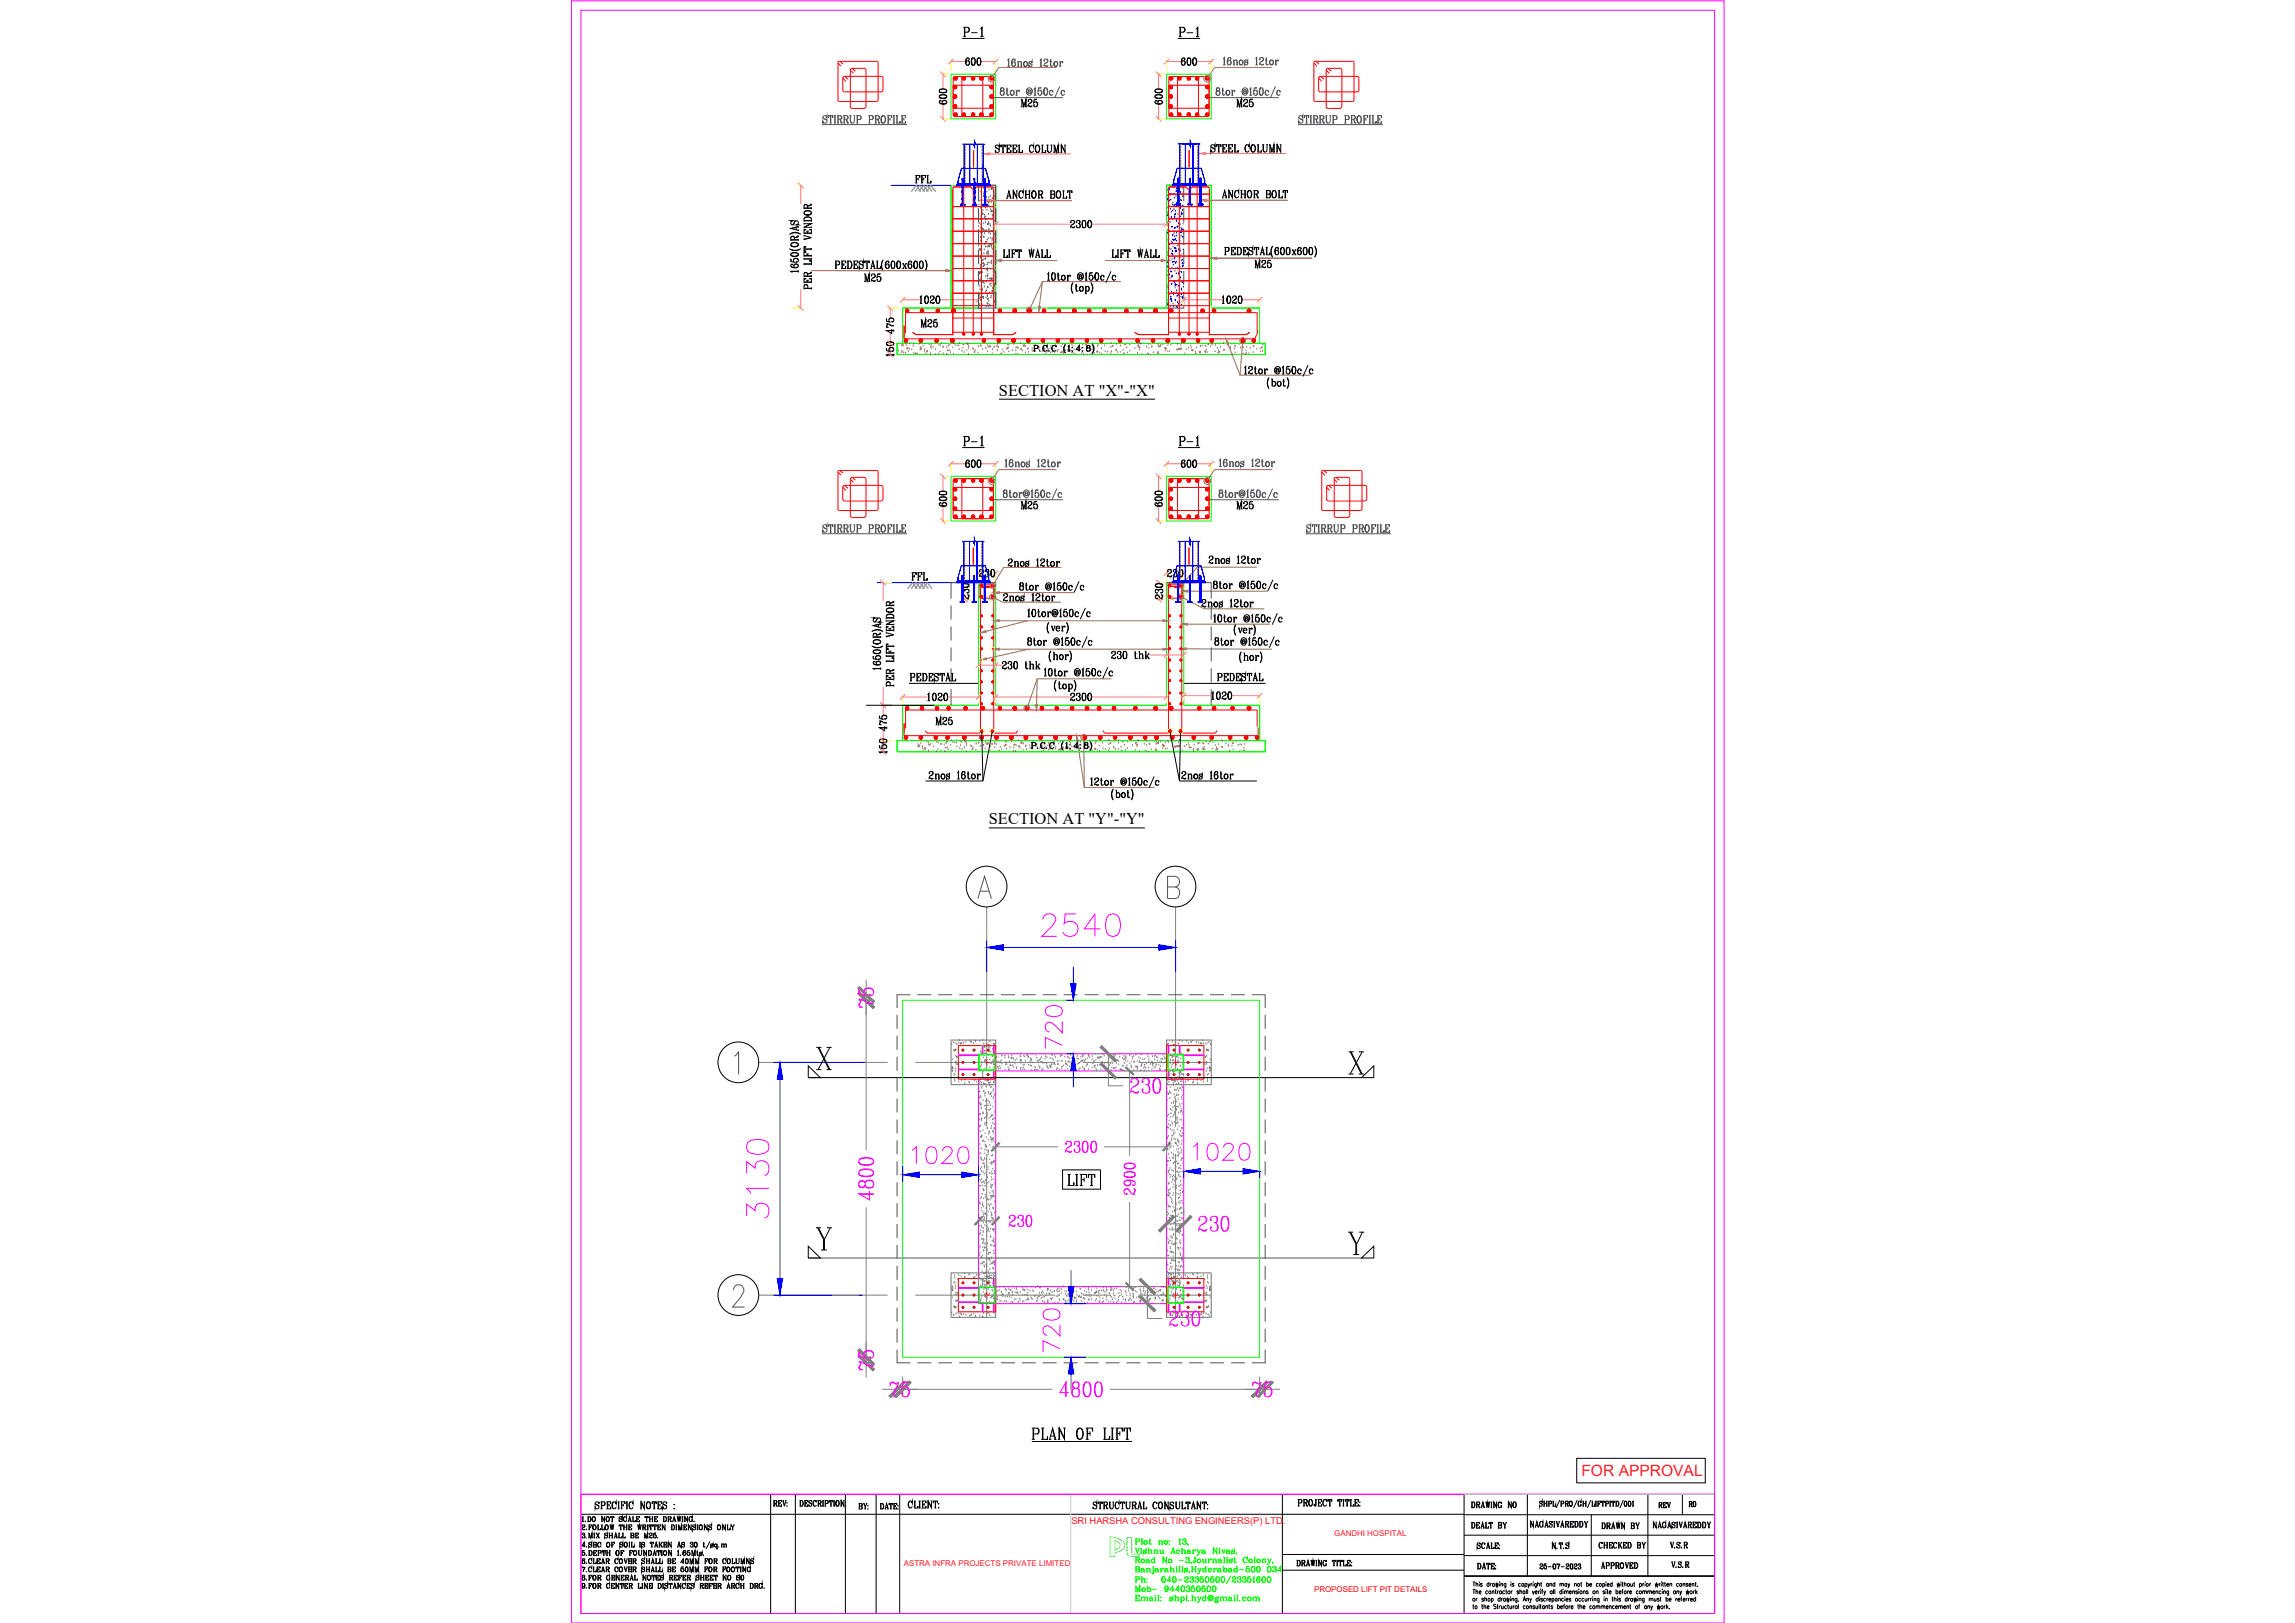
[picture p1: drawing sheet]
<svg xmlns="http://www.w3.org/2000/svg" width="594mm" height="420mm" viewBox="0 0 594 420" stroke-linecap="round" stroke-linejoin="round" font-family="sans-serif">
<defs><g id="words">
<text font-size="6.2" x="275.5" y="308">LIFT</text>
<g font-size="5.3">
<text x="263.5" y="28.9">M25</text>
<text x="319.3" y="28.9">M25</text>
<text x="223" y="74.1">M25</text>
</g>
<text font-size="5.3" fill="#989898" x="236" y="48.7">FFL</text>
<g font-size="4.9">
<text x="323.8" y="70.6">M25</text>
<text x="263.5" y="133">M25</text>
<text x="319.3" y="133">M25</text>
<text x="234.6" y="177.4">PEDESTAL</text>
</g>
<g font-size="4.9" fill="#f00">
<text x="237.4" y="85.7">M25</text>
<text x="241.3" y="188.7">M25</text>
</g>
<text font-size="4.9" fill="#989898" x="234.9" y="151.3">FFL</text>
<g font-size="4.4">
<text x="428.6" y="391.6">REV</text>
<text x="436.4" y="391.2">R0</text>
</g>
<g font-size="4.3">
<text x="258.6" y="102.4">SECTION AT &quot;X&quot;-&quot;X&quot;</text>
<text x="256" y="213.4">SECTION AT &quot;Y&quot;-&quot;Y&quot;</text>
</g>
<text font-size="4" fill="#ff003f" x="409.4" y="382.1">FOR APPROVAL</text>
<text font-size="2.4" fill="#ff003f" x="277.3" y="394.5">SRI HARSHA CONSULTING ENGINEERS(P) LTD.</text>
<g font-size="2.1" fill="#ff003f">
<text x="345.4" y="397.6">GANDHI HOSPITAL</text>
<text x="233.9" y="405.5">ASTRA INFRA PROJECTS PRIVATE LIMITED</text>
</g>
<text font-size="2.1" fill="#f00" x="340.2" y="412.2">PROPOSED LIFT PIT DETAILS</text>
</g></defs>
<!-- layer: Grid -->
<g fill="none" stroke="#808080" stroke-width=".26">
<path d="M255.4 234.8v42.3M304.3 234.8v42.3M196.4 275h18.9M222.5 275h7.3M237 275h36.1M280.3 275h7.2M294.7 275h18.8M255.4 284.3v7.2M255.4 298.7v42.3M304.3 284.3v7.2M304.3 298.7v42.3M196.4 335.3h18.9"/>
<path d="M222.5 335.3h7.3M237 335.3h36.1M253.3 331h4.4v6.5h-4.4zM280.3 335.3h7.2M294.7 335.3h18.8"/>
</g>
<g fill="none" stroke="#00f" stroke-width=".26">
<path d="M255.4 243.5v8.1M259.7 245.3h40.3M276 259h2.1M277.8 250.3v4.3M304.3 243.5v8.1M200.1 275h24M201.9 279.4v51.6M276 272.8h2.1M277.8 277.2v4.3M233.7 301.8v4.1M238 304.1h11M253.3 301.8v4.1"/>
<path d="M306.4 303.2v1.8M310.7 303.2h11M326.1 303.2v1.8M200.1 335.3h23.2M275.4 337.5h5.7M277.3 328.8v4.4M275.4 351.4h5.7M277.3 355.7v4.3"/>
</g>
<g fill="#00f" stroke="#00f" stroke-width=".26">
<path d="M255.4 245.3l4.3-.7v1.4z"/>
<path d="M300 244.6l4.3 .7-4.3 .7z"/>
<path d="M201.9 275l.7 4.4h-1.4z"/>
<path d="M201.2 331h1.4l-.7 4.3z"/>
<path d="M306.4 303.2l4.3-.7v1.5z"/>
<path d="M321.7 302.5l4.4 .7-4.4 .8z"/>
<path d="M233.7 304.1l4.3-.7v1.4z"/>
<path d="M249 303.4l4.3 .7-4.3 .7z"/>
<path d="M277.8 272.8l.8 4.4h-1.5z"/>
<path d="M277.1 254.6h1.5l-.8 4.4z"/>
<path d="M276.5 333.2h1.5l-.7 4.3z"/>
<path d="M277.3 351.4l.7 4.3h-1.5z"/>
</g>
<g fill="none" stroke="#f0f" stroke-width=".26">
<path d="M270 238a1.38 1.38 0 0 1 1.1-1.4h1.1a1.42 1.42 0 0 1 .8 2.2l-.6 .8-2.7 2.8h3.8M278.5 236.6h-2.8l-.2 2.5a2.05 2.05 0 0 1 3 0 2.05 2.05 0 0 1-.3 3 2.11 2.11 0 0 1-3-.8M287 236.9a1.84 1.84 0 0 1 2.7 .8 4.6 4.6 0 0 1-.5 4.4 1.86 1.86 0 0 1-2.8-.8 4.9 4.9 0 0 1 .6-4.4zM284.8 240.5h-4.1l2.7-3.9v5.8M270.8 260.9a3.3 3.3 0 0 1 4 0 1.36 1.36 0 0 1-.7 2.1 3.7 3.7 0 0 1-3.3-.4l-.2-.6zM275 270.6l-4.4-2v2.8M275 264.5v2.8l-2.7-2.5a1.02 1.02 0 0 0-1.7 .7v.8a1.1 1.1 0 0 0 1.1 .8M193.5 295.8a4.6 4.6 0 0 1 5.3 0 1.9 1.9 0 0 1-.9 2.7 4.6 4.6 0 0 1-4.4-.5l-.2-.8zM236.1 297.7l1.1-.8v4.3M240.3 297.1a1.36 1.36 0 0 1 2 .6 3.7 3.7 0 0 1-.4 3.3 1.39 1.39 0 0 1-2-.6 3.5 3.5 0 0 1 .4-3.3zM244 297.9a1.1 1.1 0 0 1 .8-1h.8a1.06 1.06 0 0 1 .7 1.6l-2.5 2.7h2.9M248.6 297.1a1.36 1.36 0 0 1 2 .6 3.7 3.7 0 0 1-.4 3.3 1.39 1.39 0 0 1-2.1-.6 3.5 3.5 0 0 1 .5-3.3z"/>
<path d="M308.9 296.8l1-.8v4.4M313 296.2a1.39 1.39 0 0 1 2.1 .6 3.5 3.5 0 0 1-.4 3.3 1.36 1.36 0 0 1-2.1-.6 3.7 3.7 0 0 1 .4-3.3zM316.8 297.1a1.1 1.1 0 0 1 .8-1.1h.8a1.06 1.06 0 0 1 .6 1.6l-2.5 2.8h2.9M321.3 296.2a1.39 1.39 0 0 1 2.1 .6 3.5 3.5 0 0 1-.5 3.3 1.36 1.36 0 0 1-2-.6 3.7 3.7 0 0 1 .4-3.3zM193.3 314.8v-3.1l2.2 1.7a1.54 1.54 0 0 1 1.9-1.9 2.13 2.13 0 0 1 1.1 3.5l-.6 .3M193.3 303.8v-3.1l2.2 1.7a1.54 1.54 0 0 1 1.9-1.9 2.13 2.13 0 0 1 1.1 3.5l-.6 .3M199 307.6h-5.7l1.1 1.4M270.2 339.5a3.3 3.3 0 0 1 4 0 1.41 1.41 0 0 1-.7 2 3.5 3.5 0 0 1-3.3-.4l-.2-.6zM274.4 349.2l-4.4-2.1v2.9M274.4 343v2.9l-2.1-2.1a1.36 1.36 0 0 0-2.1-.2l-.2 .4v.8a1.13 1.13 0 0 0 1.1 .9"/>
</g>
<!-- layer: HATCH -->
<g fill="none" stroke="#808080" stroke-width=".26">
<path d="M253.3 275.4h.1M253.4 279.7l.2-.2v.2zM253.5 270.3h.1M253.7 274.3h.1M253.7 276.6h.1M253.8 272.3h.1M253.8 275.8l.2 .3h-.2zM253.9 270.8h.1M254.1 272.5h.1M254.1 275.7h.1M254.1 275h.1M254.2 272.9h.1"/>
<path d="M254.2 270.8h.1M254.3 272h.1M254.5 270.8h.1M254.5 273.9h.1M254.7 273.3h.1M254.8 275l.2-.2v.2zM254.8 270.8l.2 .3-.4 .1zM254.9 274.7h.1M254.9 271.8v.3l-.2-.1zM255 272.1h.1M255 276.8h.1M255 272.8h.1"/>
<path d="M255 272.6l.2 .2-.3 .1zM255.1 274.5h.1M255.1 275.2h.1M255.2 271h.1M255.4 270.3h.1M255.4 275h.1M255.5 279.4l-.1 .2 .3-.1-.1-.1M255.5 275.7h.1M255.8 279.7h.1M255.8 273.2h.1M255.8 271.1h.1M256 271.1h.1"/>
<path d="M256.1 276.4h.1M256.1 272.2h.1M256.1 274.4h.1M256.3 271.4h.1M256.5 272.3h.1M256.5 275.1l.1 .2-.2 .1zM256.8 274.7l.2 .4h-.4zM256.9 273.6h.1M257 271.7h.1M257.1 274.6h.1M257.1 275.6h.1M257.1 270.3h.1"/>
<path d="M257.2 274.8h.1M257.4 272.7l.2-.2 .1 .3zM257.5 275.8h.1M257.6 273.9h.1M257.7 276h.1M257.7 275.4v.3l-.2-.1zM257.7 274.4h.1M257.7 279.8l-.1-.1-.1 .2h.2M257.7 274.4l.2 .4h-.2M257.7 271.9l-.1 .3 .1-.1M258 273.7h.1M258 273.9h.1"/>
<path d="M258.3 276.3h.1M258.4 274.9h.1M258.5 276.8h.1M258.8 276.1h.1M258.9 275h.1M258.9 276.4l.1 .2h-.2zM258.9 274.9v.3l-.2-.1zM259.1 274.7h.1M259.3 275.5h.1M259.3 273.4h.1M259.3 273.2h.1M260.1 273.1l.1 .2-.2 .1z"/>
<path d="M260.2 273.9h.1M260.2 277h.1M260.3 275.1h.1M260.3 275.7h.1M260.6 275.2h.1M260.7 275.6h.1M261 276.4h.1M261.1 277h.1M261.1 273.9h.1M261.1 273.5h.1M261.3 276.9h.1M261.3 274.9h.1"/>
<path d="M261.3 272.8h.2M261.4 275.8l.2-.2v.2zM261.5 275.2h.1M261.6 275.7l.1 .2h-.2zM261.8 273.6l.2 .4h-.4zM261.9 273h.1M261.9 273.4h.1M262.1 275.9h.1M262.2 275.1h.1M262.3 274h.1M262.3 274.2h.1M262.4 276.3h.1"/>
<path d="M262.7 275.5h.1M262.8 274.5h.1M263.1 276.7h.1M263.2 276.4h.1M263.2 274.2h.1M264 273.5l.2-.2v.3zM264.1 273.3h.1M264.1 274.7h.1M264.1 276.4l.2-.1v.2zM264.1 276.9h.1M264.2 274.4h.1M264.3 272.8h.1"/>
<path d="M264.3 275l.1 .2h-.2zM264.5 274.6h.1M264.6 275.2h.1M264.7 276.9h.1M264.9 275.8h.1M265 276.5h.1M265 273.4h.1M265.1 275.7h.1M265.2 273.6h.1M265.3 277h.1M265.4 274.7h.1M265.9 272.9h.1"/>
<path d="M265.9 272.8l.1 .4h-.3zM266.1 273.6h.1M266.2 273.8h.1M266.2 273.6h.1M266.3 275.8h.1M266.6 274.8h.1M266.7 275.8h.1M266.7 274h.1M266.7 274.2l.2-.2v.2zM266.8 277.1l.2-.2v.3zM266.9 274.2l.2 .2-.3 .1zM267.1 276.1h.1"/>
<path d="M267.1 277.2h.1M267.1 275.1h.1M267.2 273h.1M267.9 276.3h.1M267.9 276.8l.1 .3-.3 .1zM268 276.4h.1M268.1 273.2h.1M268.4 273.9h.1M268.4 276.8l.1 .2h-.2zM268.5 274.7h.1M268.7 274.7h.1M268.8 275.1h.1"/>
<path d="M268.9 276h.1M268.9 272.9h.1M269 276.6h.1M269.1 274.5h.1M269.2 276.3h.1M269.3 274.2h.1M269.4 274.8l.2-.1v.2zM269.6 273.5l.1 .2-.2 .1zM269.7 277.1h.1M269.8 277.1h.1M269.8 275.2h.1M270 276.8h.1"/>
<path d="M270.1 273h.1M270.2 275.3h.1M270.5 274.2h.1M270.7 273.6h.1M270.9 275.4h.1M271 276h.1M271 273.9h.1M271.1 276.1l.1 .2h-.2zM271.3 276.6h.1M271.7 275.9h.1M271.8 274.1h.1M272 276.1h.1"/>
<path d="M272 276h.1M272 276l.1 .3-.3 .1zM272.1 275.5l.2-.2v.3zM272.3 272.8l.1 .2-.2 .1zM272.3 273.3h.1M272.4 274.2h.1M272.7 274.5h.1M272.8 275.5h.1M273 275.3h.1M273 273.2h.1M273.1 275.7h.1M273.2 273.7h.1"/>
<path d="M273.5 276.9h.1M273.7 274.8h.1M273.7 276.6h.1M273.8 275.3l.1 .2-.2 .1zM273.8 272.9h.1M273.9 275.5h.1M274.1 274.8h.1M274.3 277h.1M274.5 273.6h.1M274.5 273.1h.1M274.7 273.3l.2-.2v.2zM274.8 276.2l.2-.2v.2z"/>
<path d="M274.9 274.8h.1M274.9 276.8h.1M274.9 274.7h.1M275.3 276h.1M275.6 277.2h.1M275.6 273.7h.1M275.9 274.9h.1M275.9 275.5h.1M276 275.2l.2 .3h-.3zM276.3 275.9h.1M276.3 276.8h.1M276.3 273.7h.1"/>
<path d="M276.5 274.6l.1 .2-.2 .1zM276.6 273.9h.1M276.7 275h.1M276.8 276.2h.1M276.9 274.1h.1M277 275.1h.1M277.2 273.3h.1M277.4 273.9l.2-.2v.3zM277.4 276.3h.1M277.4 276.4h.1M277.5 276.9l.2-.3v.3zM277.6 276.1h.1"/>
<path d="M277.8 274.3h.1M277.9 277.2h.1M278 274.4h.1M278.3 274.8h.1M278.4 272.9h.1M278.8 274.2h.1M278.8 275.5h.1M278.9 273.5h.1M279.2 273.9v.2l-.2 .1zM279.2 275.3h.1M279.3 277.2h.1M279.3 276.8h.1"/>
<path d="M279.4 275.3h.1M279.6 276.6h.1M279.8 275h.1M279.8 273.7h.1M280.1 274.4l.2 .3h-.4zM280.1 274.6l.2-.2v.3zM280.2 276.3h.1M280.2 273.2h.1M280.3 273.6h.1M280.6 273.2h.1M280.6 274.5h.1M280.6 276.4l.2 .2-.3 .1z"/>
<path d="M280.7 277.1h.1M280.8 275h.1M280.8 272.8h.1M280.9 274.4h.1M281.3 276h.1M281.4 275.6h.1M281.4 274.1h.1M281.5 275.6h.1M281.7 276.9h.1M281.7 273.1h.1M281.8 273.2l.2 .2h-.3zM282 273.9h.1"/>
<path d="M282.7 276.4h.1M282.7 273.5h.1M282.7 274.3h.1M282.8 275.3l.2-.2v.2zM283.1 274.7h.1M283.2 274.9h.1M283.3 276.3h.1M283.3 275.7l.1 .2-.2 .1zM283.4 273h.1M283.5 276h.1M283.6 276.6h.1M283.7 274.5h.1"/>
<path d="M283.9 277.1h.1M283.9 277.2h.1M284.1 275.8h.1M284.2 273.6l.2 .3h-.4zM284.5 274.1h.1M284.7 275.8h.1M284.7 273.7h.1M284.9 273.8h.1M285 276.9h.1M285.2 273.8h.1M285.3 275h.1M285.4 273l.2-.2v.3z"/>
<path d="M285.4 275.1h.1M285.5 275.9l.2-.2v.3zM285.6 276h.1M285.7 276.2h.1M285.8 276h.1M285.8 273.4h.1M286 275l.1 .2-.2 .1zM286.6 275.2h.1M286.7 272.9h.1M286.7 273.1h.1M287 276.4h.1M287 274.1h.1"/>
<path d="M287.2 275.8h.1M287.4 275.3h.1M287.5 275.4h.1M287.6 277.1h.1M287.6 274h.1M287.8 276.5h.1M287.8 274.8h.1M288 275.3h.1M288.1 273.6l.2-.1v.2zM288.1 276.6l.2-.2 .1 .2zM288.2 272.8l-.1 .3h.3l-.1-.3M288.4 273.6h.1"/>
<path d="M288.5 276.6h.1M288.6 274.6h.1M288.7 274.3l.1 .2-.2 .1zM288.8 273.2h.1M288.9 277.2h.1M288.9 276.4h.1M289 275.3h.1M289.2 274.4h.1M289.3 274.7h.1M289.5 274.8h.1M289.6 275.6h.1M289.7 272.9h.1"/>
<path d="M289.8 273.7h.1M290 276.9h.1M290.2 276.8l.1 .2-.3 .1zM290.3 276.7l.1 .3-.3 .1zM290.5 276.1h.1M290.5 273.9h.1M290.6 277.1h.1M290.8 274.3l.2-.1v.2zM290.8 276.1h.1M290.9 277.2l.2-.1v.1M290.9 273.4h.1M291 274.2h.1"/>
<path d="M291.1 275.3h.1M291.4 274.7h.1M291.4 273.6l.1 .2-.3 .1zM291.5 274.2h.1M291.5 276.6h.1M291.5 273.5h.1M291.7 275.9h.1M291.9 274.8h.1M292.1 277.1h.1M292.4 273.1h.1M292.5 275.4h.1M292.5 273.3h.1"/>
<path d="M292.8 275h.1M292.8 275.9h.1M292.8 276.1l.2 .2-.3 .1zM293 273.1h.1M293.1 273.7h.1M293.2 274.2h.1M293.4 277.2h.1M293.4 273.5h.1M293.5 275h.1M293.7 274.8v.2h-.2zM293.9 276.2h.1M294 272.8l.1 .3h-.2z"/>
<path d="M294.3 275.9l.2 .3-.4 .1zM294.4 276.9h.1M294.4 274.8h.1M294.5 276.6h.1M294.8 273.8h.1M294.9 272.8h.1M295 274.8h.1M295.2 274.1h.1M295.3 277.1h.1M295.4 276h.1M295.4 272.9h.1M295.4 276.1h.1"/>
<path d="M295.4 273.1h.1M295.5 275.4l.1 .2-.2 .1zM295.6 275.3h.1M295.8 274.4h.1M296.1 276.5h.1M296.3 277.2h.1M296.3 276.3h.1M296.3 274.2h.1M296.3 275.5v.2h-.2zM296.6 276.5h.1M296.7 275.5h.1M297 273.1h.1"/>
<path d="M297.2 273.7h.1M297.3 276.5h.1M297.4 274.9h.1M297.4 274.3h.1M297.8 275.5h.1M298.2 276.8h.1M298.2 274.7l.1 .2-.2 .1zM298.3 275.7h.1M298.3 273.6h.1M298.4 275.1l.1 .3-.3 .1zM298.5 276.1h.1M298.5 275.4h.1"/>
<path d="M298.8 273.4l.2-.2v.2zM298.8 276.4l.3-.3v.3zM298.9 274.3h.1M299.2 273.4h.1M299.2 275.9h.1M299.3 275.6h.1M299.4 273.8h.1M299.6 274.6h.1M299.7 277.2h.1M299.7 273.9h.1M300 275.8h.1M300.2 277.2h.1"/>
<path d="M300.2 276.7h.1M300.2 275h.1M300.3 272.9h.1M300.4 277.1h.1M300.4 276.1h.1M300.5 274.2h.1M300.6 275h.1M300.9 273.9l.1 .3h-.2zM301 273.2h.1M301.2 275.3h.1M301.3 273.7h.1M301.4 274.1l.3-.2v.2z"/>
<path d="M301.5 277l.2-.2v.3zM301.7 275h.1M302 277.9h.1M302.1 272.8h.1M302.4 276.8h.1M302.4 279.1h.1M302.5 274.8h.1M302.6 278.3l.1 .3h-.3zM302.6 273.3h.1M302.8 275h.1M302.8 278.2h.1M302.9 277.5h.1"/>
<path d="M302.9 275.4h.1M303 273.3h.1M303 274.5h.1M303.2 273.3h.1M303.2 276.4h.1M303.3 279.8h.1M303.4 279.8h.1M303.4 275.8h.1M303.4 274.5l.2-.2 .1 .3zM303.5 277.5l.2-.2v.2zM303.5 277.2h.1M303.5 273.3l.2 .3-.4 .1z"/>
<path d="M303.7 274.6h.1M303.7 279.2h.1M303.7 275.3h.1M303.8 275.1v.2l-.2 .1zM303.8 277h.1M303.8 277.7h.1M303.9 273.5h.1M304.1 272.8h.1M304.1 277.5h.1M304.1 279.6h.1M304.2 278.2h.1M304.5 273.6h.1"/>
<path d="M304.6 275.7h.1M304.8 273.6h.1M304.8 278.9h.1M304.8 276.9h.1M304.9 274.7h.1M305 273.9h.1M305.2 274.8h.1M305.2 277.6l.2 .2-.3 .1zM305.5 277.2l.2 .4h-.4zM305.5 276h.1M305.6 276.1h.1M305.7 274.2h.1"/>
<path d="M305.7 277.1h.1M305.8 272.8h.1M305.9 278.1h.1M305.9 280h.1M306 277.2h.1M306.1 279.5h.1M306.1 275.2l.2-.2v.3zM306.2 278.3h.1M306.3 276.4h.1M306.3 278.5h.1M306.4 274.4h.1M306.4 277.9v.3l-.2-.1z"/>
<path d="M306.4 274.4l-.1 .3 .1-.1M253.3 298.7h.1M253.3 298.6v.1M253.3 284.3l.1-.3 .2 .3-.3 .1M253.3 292.7l.2 .3h-.2M253.4 291.7h.1M253.5 291.8h.1M253.5 282.6l.2-.2v.3zM253.5 285.5l.3-.1v.2zM253.6 280.8h.1M253.6 289.9h.1M253.6 288.5l.2-.2v.2z"/>
<path d="M253.6 285.9h.1M253.6 296.3h.1M253.6 291.6h.1M253.6 288.5h.1M253.6 298.7h.1M253.7 291.4l.2-.1v.2zM253.8 283.6l.1 .2-.2 .1zM253.8 294.4l.2-.2v.2zM253.8 280.1h.1M253.8 299.8h.1M253.8 286.1h.1M253.8 292.9h.1"/>
<path d="M253.8 297.3l.3-.2v.3zM253.9 298.6h.1M253.9 284.2h.1M254 294.4h.1M254 300h.1M254 287.1h.1M254.1 290.2h.1M254.1 294.5h.1M254.1 289.9h.1M254.1 286.8h.1M254.1 289.4l.1 .2-.2 .1zM254.1 294h.1"/>
<path d="M254.1 280.4h.1M254.1 286h.1M254.2 281.3h.1M254.2 281.8h.1M254.2 294.1h.1M254.4 295.2l.1 .2-.2 .1zM254.4 288.3h.1M254.5 292.7h.1M254.5 288.1h.1M254.5 285h.1M254.6 282.6h.1M254.6 295.4h.1"/>
<path d="M254.7 282.6h.1M254.8 289.6h.1M254.9 299.8h.1M254.9 297.7h.1M254.9 291h.1M254.9 286.3h.1M254.9 283.2h.1M254.9 295.7h.1M254.9 298.7h.1M254.9 280.4l.2 .2h-.2zM255 283.8h.1M255 293.5h.1"/>
<path d="M255 291.4h.1M255 296.6h.1M255.1 289.3h.1M255.1 287.2h.1M255.1 296.4h.1M255.2 285.1h.1M255.2 283h.1M255.2 290.8h.1M255.2 280.9h.1M255.2 286.1l.2 .2-.2 .1zM255.3 294.5h.1M255.3 296.6l.2 .3-.4 .1z"/>
<path d="M255.4 296.9h.1M255.4 289.2h.1M255.4 284.6h.1M255.4 281.5h.1M255.4 285h.1M255.4 297.8h.1M255.4 287.9l.2 .3-.4 .1zM255.5 290.7h.1M255.6 292h.1M255.6 288.8h.1M255.6 291.9l.1 .2-.2 .1zM255.7 286.2h.1"/>
<path d="M255.7 298.6h.1M255.8 298.2h.1M255.8 295.1h.1M255.8 287.4h.1M255.8 282.8h.1M255.8 299h.1M255.8 285h.1M255.8 297.9h.1M255.9 297.7l.1 .2-.3 .1zM255.9 293.8h.1M255.9 283.1h.1M256 280.4h.1"/>
<path d="M256 289.6h.1M256 293.2h.1M256.1 285.3h.1M256.1 292.9h.1M256.1 280.3l.2-.2v.3zM256.1 283.3l.3-.2v.2zM256.2 281.1h.1M256.2 287.4h.1M256.2 296.5h.1M256.2 293.4h.1M256.2 285.7h.1M256.2 281h.1"/>
<path d="M256.2 286.2l.2-.2v.3zM256.3 289.1l.2-.1v.2zM256.4 294.4h.1M256.4 281.6h.1M256.4 292.1l.2-.2v.2zM256.4 287.2h.1M256.4 282.9l.2 .2-.3 .1zM256.4 295.1l.3-.2v.2zM256.5 298l.2-.2v.2zM256.6 288.7h.1M256.6 283.9h.1M256.7 299.3h.1"/>
<path d="M256.7 294.7h.1M256.7 291.6h.1M256.7 281.5h.1M256.8 295.7h.1M256.8 282.8h.1M256.8 288.7l.1 .2-.3 .1zM256.8 299.2h.1M256.9 297.1h.1M256.9 295h.1M256.9 292.9h.1M256.9 289.9h.1M256.9 299.1h.1"/>
<path d="M257 290.8h.1M257 288.7h.1M257.1 286.6h.1M257.1 294.5l.1 .2-.3 .1zM257.1 284.5h.1M257.1 297.6h.1M257.1 292.9h.1M257.1 289.8h.1M257.1 282.1h.1M257.1 295.3h.1M257.1 282.4h.1M257.1 284.1h.1"/>
<path d="M257.2 280.3h.1M257.2 296.9h.1M257.2 293.4h.1M257.4 291.1h.1M257.4 291.8l.2 .4h-.4zM257.4 289.6h.1M257.5 295.8h.1M257.5 291.2h.1M257.5 288.1h.1M257.5 280.3h.1M257.5 285.3h.1M257.5 283.1l.2 .4h-.3z"/>
<path d="M257.6 298.1h.1M257.6 287.7h.1M302 291.5h.1M302 285.7v.2M302 288.7l.1-.1v.2h-.1M302 291.7l.2-.2v.3zM302 285.1h.1M302 280.5h.1M302 289.1h.1M302.1 281.9h.1M302.1 294.8h.1M302.1 296h.1"/>
<path d="M302.1 292.9h.1M302.1 287.1h.1M302.1 294.7l.2-.2v.2zM302.1 284.9h.1M302.1 294.4h.1M302.1 280.7h.1M302.1 282.8h.1M302.1 297.6l.3-.2v.3zM302.2 280.7h.1M302.2 297.1l.1 .2-.2 .1zM302.2 289h.1M302.4 291.7l.1 .3-.4 .1z"/>
<path d="M302.4 283.2h.1M302.4 296h.1M302.4 283.3h.1M302.4 283l.2 .3-.3 .1zM302.5 298.8h.1M302.5 294.2h.1M302.5 291.1h.1M302.5 288.7h.1M302.7 290.2h.1M302.8 283h.1M302.8 299.8h.1M302.8 282.3l.1 .2-.2 .1z"/>
<path d="M302.8 284.4h.1M302.8 297.3h.1M302.8 295.7h.1M302.9 297.1h.1M302.9 292.4h.1M302.9 289.3h.1M302.9 281.6h.1M302.9 291.5h.1M303 287.2h.1M303 291.4h.1M303.1 283h.1M303.1 288.1l.1 .2h-.2z"/>
<path d="M303.2 296.8h.1M303.2 285.6h.1M303.2 298.5h.1M303.3 294.9h.1M303.3 295.3h.1M303.3 290.6h.1M303.3 287.5h.1M303.4 293.9l.1 .2h-.2zM303.4 292.7h.1M303.5 291h.1M303.6 286.8h.1M303.6 299.7h.1"/>
<path d="M303.6 289.1h.1M303.7 299.7l.1 .2h-.2zM303.8 288.8h.1M303.8 285.8h.1M303.8 281.1h.1M303.8 293.5h.1M303.8 299h.1M303.8 285.3h.1M303.8 296.9h.1M303.8 293.8h.1M303.9 294.9h.1M303.9 292.7h.1"/>
<path d="M303.9 283.4h.1M304 290.6h.1M304 288.5h.1M304 288h.1M304 286.4h.1M304.1 284.3h.1M304.1 282.2h.1M304.1 293.2h.1M304.1 280.1h.1M304.2 282.3h.1M304.2 295.1h.1M304.2 299.5h.1"/>
<path d="M304.2 291.7h.1M304.2 287.1h.1M304.2 284h.1M304.3 284.8l.1 .2-.3 .1zM304.3 295.6l.2 .4h-.4zM304.4 289.3h.1M304.4 280.6l.2-.2v.3zM304.4 287.5h.1M304.4 286.9l.2 .4h-.3zM304.4 283.5l.3-.1v.2zM304.5 286.5l.2-.2 .1 .3zM304.6 283.5h.1"/>
<path d="M304.6 290.6l.1 .2-.2 .1zM304.6 296.3h.1M304.6 289.4l.2-.1v.2zM304.6 297.7h.1M304.6 289.9h.1M304.6 285.3h.1M304.6 282.2h.1M304.7 292.4l.2-.2v.2zM304.7 299.3h.1M304.8 281.8h.1M304.8 295.4l.2-.3v.3zM304.8 290.5h.1"/>
<path d="M304.8 295h.1M304.8 298.3l.2-.2 .1 .2zM304.9 296.4l.1 .2-.2 .1zM304.9 290.8h.1M304.9 299.4h.1M305 284.7h.1M305 286.6h.1M305 297.5h.1M305.1 299h.1M305.1 288.2h.1M305.1 283.5h.1M305.1 280.5h.1"/>
<path d="M305.1 282.4h.1M305.1 295.9h.1M305.2 295.6h.1M305.2 291.7h.1M305.3 293.7h.1M305.4 285.9h.1M305.4 298.7h.1M305.4 289.9h.1M305.4 281.6l.2 .2-.3 .1zM305.5 286.4h.1M305.5 281.8h.1M305.5 297.2h.1"/>
<path d="M305.5 294.1h.1M305.6 280.1h.1M305.6 292.9h.1M305.6 288h.1M305.7 287.1h.1M305.7 298.4h.1M305.7 287.4l.2 .2h-.2zM305.8 300h.1M305.8 297.8h.1M305.8 284.2h.1M305.8 296.3h.1M305.8 294.2h.1"/>
<path d="M305.9 292.1h.1M305.9 282.3h.1M305.9 290h.1M306 281.3h.1M306 295.5h.1M306 292.4h.1M306 284.6h.1M306 287.9h.1M306 294.1h.1M306 285.8h.1M306 283.7h.1M306 293.2l.2 .2h-.2z"/>
<path d="M306.1 292.1h.1M306.1 281.6h.1M306.2 288.4h.1M306.3 282.5h.1M306.4 298.3h.1M306.4 293.7h.1M306.4 290.6h.1M306.4 282.9h.1M306.4 295.4h.1M306.4 282.6h.1M306.4 290.9h.1M306.4 286.4h.1"/>
<path d="M306.4 299l-.1 .2h.1M306.4 282.4v.2M306.4 290.9l-.1 .4h.1M306.4 299.8l-.1-.2-.2 .4 .3-.1M253.3 301.5v.2M253.5 319.6h.1M253.5 317.4h.1M253.5 304.5h.1M253.5 305.5h.1M253.5 304.2l.1 .3h-.2zM253.5 315.4h.1M253.6 311.2h.1"/>
<path d="M253.6 311.7h.1M253.6 307.1h.1M253.6 304h.1M253.7 319.5h.1M253.7 311.6h.1M253.7 307h.1M253.8 302.8h.1M253.8 310l.1 .3h-.2zM253.8 305.8h.1M253.8 319.3h.1M253.9 318.6h.1M253.9 300.3l.2-.2v.2z"/>
<path d="M254 317.4h.1M254 303.2l.2-.2v.3zM254.1 310h.1M254.1 305.4h.1M254.1 302.3h.1M254.1 312.8h.1M254.1 306.2l.2-.3v.3zM254.1 317.7h.1M254.1 315.8l.1 .3h-.2zM254.1 309.1l.3-.2v.3zM254.2 313.6h.1M254.2 312l.2-.2v.3z"/>
<path d="M254.3 319.9h.1M254.3 307h.1M254.3 315l.2-.2v.2zM254.3 311.7h.1M254.4 317.9l.2-.1v.2zM254.4 301.2h.1M254.5 318.8h.1M254.5 314h.1M254.5 307.8h.1M254.5 316.7h.1M254.5 319.1h.1M254.5 315.9h.1"/>
<path d="M254.5 308.2h.1M254.5 303.6h.1M254.5 300.5h.1M254.6 314.6h.1M254.6 312.5h.1M254.6 305.9h.1M254.6 310.3h.1M254.6 308.2h.1M254.7 308.3h.1M254.7 301l.1 .2-.2 .1zM254.7 306.2h.1M254.8 304h.1"/>
<path d="M254.8 302h.1M254.8 302.4h.1M254.8 315.8h.1M254.8 302.1h.1M254.9 315.3h.1M254.9 317.3h.1M254.9 314.2h.1M254.9 306.5h.1M254.9 301.8h.1M254.9 300.2h.1M255 306.8l.1 .2h-.2zM255 309.4h.1"/>
<path d="M255.1 314l.1 .3-.3 .1zM255.1 310h.1M255.2 303.7h.1M255.2 305.3l.1 .3-.3 .1zM255.2 316.4h.1M255.3 312.6l.1 .2h-.2zM255.4 315.5h.1M255.4 312.4h.1M255.4 304.7h.1M255.4 300h.1M255.4 319h.1M255.5 310.6h.1"/>
<path d="M255.5 304.3h.1M255.5 314.8h.1M255.6 310.6h.1M255.6 304.9h.1M255.6 318.4l.1 .2h-.2zM255.7 306.4h.1M255.7 317.7h.1M255.7 302.2h.1M255.8 302.9h.1M255.8 318.3h.1M255.8 313.7h.1M255.8 310.6h.1"/>
<path d="M255.8 311.9h.1M255.8 318.1h.1M256 316.3h.1M256 306.1h.1M256 318.9h.1M256.1 312.4h.1M256.2 303.5l.1 .2-.2 .1zM256.2 313.1h.1M256.2 300.3h.1M256.3 316.6h.1M256.3 312h.1M256.3 308.9h.1"/>
<path d="M256.3 301.1h.1M256.3 310.6h.1M256.4 307.3h.1M256.4 318.2h.1M256.5 316.1h.1M256.5 306.7h.1M256.5 309.3l.1 .2-.2 .1zM256.5 313.9h.1M256.6 311.8h.1M256.6 309.8h.1M256.6 301.5h.1M256.6 304.8h.1"/>
<path d="M256.6 300.9l.2-.2v.3zM256.6 307.6h.1M256.6 314.3h.1M256.7 305.5h.1M256.7 314.8h.1M256.7 310.2h.1M256.7 307.1h.1M256.7 303.9l.2-.2v.2zM256.7 303.4h.1M256.7 306.8l.3-.2v.3zM256.8 301.3h.1M256.8 314.7h.1"/>
<path d="M256.8 308.5h.1M256.8 301h.1M256.8 315.1l.1 .2-.2 .1zM256.8 309.8l.2-.2 .1 .2zM256.9 312.7l.2-.2v.3zM257 302.7h.1M257 315.6l.2-.1v.2zM257 315.5h.1M257.1 318l.1 .3h-.3zM257.1 318.6l.2-.2v.2zM257.1 313.1h.1M257.1 308.4h.1"/>
<path d="M257.1 305.3h.1M257.1 308.9h.1M257.1 309.2l.2 .4-.3 .1zM257.2 309.8h.1M257.3 300.6l.1 .3h-.3zM257.4 300.3l.1 .2-.2 .1zM257.4 318.3h.1M257.4 316.7h.1M257.4 303.9h.1M257.4 303.2h.1M257.5 314.2h.1M257.5 306.6h.1"/>
<path d="M257.6 310h.1M257.6 319h.1M257.6 311.3h.1M257.6 303.5h.1M257.6 311h.1M257.6 305.7h.1M257.7 301.5h.1M257.7 306.2l-.1 .1h.1M302 317.9v.1M302 309.3l.1-.2 .2 .3-.3 .1M302 317.8l.1 .3h-.1M302 317.7h.1"/>
<path d="M302.1 316.1h.1M302.1 311.4h.1M302.1 308.3h.1M302.1 300.6h.1M302.1 307.6h.1M302.2 313.9h.1M302.2 300.4l.2 .3-.3 .1zM302.2 300.6l.2-.2v.2zM302.3 314.7h.1M302.3 301.8h.1M302.3 303.5l.2-.2v.3zM302.4 312h.1"/>
<path d="M302.4 306.5l.2-.3v.3zM302.4 316.7h.1M302.4 309.4l.3-.2v.3zM302.5 314.3h.1M302.5 309.7h.1M302.5 306.5h.1M302.5 308.8h.1M302.5 302.9l.1 .2-.2 .1zM302.5 308.2h.1M302.5 312.5h.1M302.5 312.3l.2-.2v.3zM302.6 315.3l.2-.2v.2z"/>
<path d="M302.6 308.3h.1M302.7 315.9h.1M302.7 303h.1M302.7 306.3h.1M302.7 318.2l.2-.1v.2zM302.7 304.1h.1M302.8 316.1h.1M302.8 308.7l.2 .2-.3 .1zM302.9 310h.1M302.9 302.5h.1M302.9 307.9h.1M302.9 304.8h.1"/>
<path d="M303 312.5h.1M303 300.6h.1M303.1 317.1h.1M303.1 304.2h.1M303.1 314.5l.1 .2-.2 .1zM303.2 310.4h.1M303.3 311.3h.1M303.4 318.5h.1M303.4 310.8h.1M303.4 306.1h.1M303.4 303h.1M303.4 318h.1"/>
<path d="M303.5 318.3h.1M303.5 305.5h.1M303.5 315.8h.1M303.5 304.7h.1M303.5 313.8h.1M303.5 311.7h.1M303.6 309.5h.1M303.6 307.5h.1M303.7 312.5h.1M303.7 305.4h.1M303.7 303.2h.1M303.7 301.2h.1"/>
<path d="M303.8 319.8h.1M303.8 316.7h.1M303.8 309h.1M303.8 304.3h.1M303.8 301.2h.1M303.8 319.6h.1M303.8 306.7h.1M303.8 318.5h.1M304 300.9h.1M304 316.6h.1M304 305.5l.1 .2h-.2zM304.1 313.7h.1"/>
<path d="M304.1 313.1l.2 .3h-.4zM304.2 312.8h.1M304.2 318.1h.1M304.2 307.2h.1M304.2 302.6h.1M304.2 304.3l.1 .4h-.3zM304.3 314.9h.1M304.3 307.9h.1M304.3 310.9h.1M304.3 311.3l.1 .2h-.2zM304.4 302.1h.1M304.4 316.1h.1"/>
<path d="M304.4 315h.1M304.5 311.9h.1M304.5 307h.1M304.6 307.7h.1M304.6 317l.1 .2-.2 .1zM304.6 305.4h.1M304.6 300.8h.1M304.6 309.1h.1M304.6 305.1h.1M304.6 303.4h.1M304.7 316.3h.1M304.7 313.2h.1"/>
<path d="M304.8 303.4h.1M304.8 315h.1M304.8 301.3h.1M304.9 316.1h.1M304.9 301.2l.2-.2v.3zM305 304.2l.2-.2v.2zM305 310.3h.1M305.1 307.1l.2-.2v.3zM305.1 319.1h.1M305.1 314.5h.1M305.1 311.4h.1M305.1 303.7h.1"/>
<path d="M305.1 310l.2-.1 .1 .2zM305.2 309.2h.1M305.2 304.6h.1M305.2 302.2l.1 .2-.2 .1zM305.2 313l.2-.2v.3zM305.2 317.4h.1M305.3 315.9l.2-.1v.2zM305.3 319.4h.1M305.4 317.3h.1M305.4 318.9l.2-.2v.2zM305.4 315.3h.1M305.4 311.6h.1"/>
<path d="M305.4 303.5h.1M305.4 313.1h.1M305.5 311h.1M305.5 308l.1 .2-.2 .1zM305.5 317.4h.1M305.5 312.7h.1M305.5 309.6h.1M305.5 301.9h.1M305.5 308.9h.1M305.6 305.8h.1M305.6 306.8h.1M305.6 318.6h.1"/>
<path d="M305.6 304.7h.1M305.7 302.6h.1M305.7 300.5h.1M305.8 313.8l.1 .2-.2 .1zM305.8 312.8h.1M305.8 317.3h.1M306 315.6h.1M306 310.9h.1M306 307.8h.1M306 300.1h.1M306 315.5h.1M306 307h.1"/>
<path d="M306 319.8h.1M306.1 319.6l.1 .2-.2 .1zM306.1 317l.1 .3-.3 .1zM306.2 311.6h.1M306.2 308.3l.1 .3-.3 .1zM306.2 314h.1M306.2 301.2h.1M306.3 319.7h.1M306.3 309.8h.1M306.3 315.5h.1M306.4 308.2h.1M306.4 313.8h.1"/>
<path d="M306.4 309.2h.1M306.4 306.1h.1M253.3 323.2h.1M253.3 328h.1M253.3 336h.1M253.3 325v.1M253.3 328.8h.1M253.4 323.8h.1M253.5 331h.1M253.5 330.2h.1M253.5 325h.1M253.5 330.7l.2 .2-.2 .1z"/>
<path d="M253.7 327.2h.1M253.7 322.6h.1M253.7 323.1h.1M253.7 335h.1M253.7 324.4h.1M253.7 337.3h.1M253.8 332.9h.1M253.8 336.5l.2 .2-.2 .1zM253.9 331.4h.1M254.1 325.5h.1M254.1 320.8h.1M254.1 325.6h.1"/>
<path d="M254.1 333.2h.1M254.1 336.3h.1M254.1 327.2h.1M254.1 335.6h.1M254.2 333.5h.1M254.2 331.4h.1M254.3 329.3h.1M254.3 327.2h.1M254.3 332.7h.1M254.4 325.1h.1M254.4 323h.1M254.4 320.9h.1"/>
<path d="M254.4 321.6l.2 .3h-.3zM254.5 326.9h.1M254.5 321.5h.1M254.5 323.7h.1M254.5 331.4h.1M254.5 334.5h.1M254.5 323.8l.2-.2v.3zM254.6 326.8l.2-.2v.2zM254.6 321.1h.1M254.6 320.7v.2h-.2zM254.6 329.7l.3-.2v.3zM254.7 333.9h.1"/>
<path d="M254.7 327.4l.2 .3h-.3zM254.7 332.7l.2-.3v.3zM254.8 331.4l.2 .4h-.4zM254.8 335.6l.2-.2v.3zM254.9 335.3h.1M254.9 328.1h.1M254.9 321.9h.1M254.9 322.7l.2 .3-.3 .1zM255 329.6h.1M255 332.7h.1M255 337.4h.1M255 333.4h.1"/>
<path d="M255 322.3h.1M255 333.2l.2 .2-.3 .1zM255.1 335.1h.1M255.1 335.8h.1M255.2 329.6h.1M255.2 331.6h.1M255.2 327.4h.1M255.3 329.3h.1M255.3 323.2h.1M255.3 327.7h.1M255.4 327.9h.1M255.4 320.1h.1"/>
<path d="M255.4 331h.1M255.4 335.6h.1M255.5 323.5h.1M255.5 323.9h.1M255.5 336.3h.1M255.6 322h.1M255.7 330.5h.1M255.8 329.2h.1M255.8 326.1h.1M255.8 324.7h.1M255.8 333.8h.1M255.8 331.8h.1"/>
<path d="M255.9 324.2l.1 .2h-.2zM256 331.7h.1M256.1 337.1h.1M256.1 326.1h.1M256.1 332.9h.1M256.1 335h.1M256.2 326h.1M256.2 330.8h.1M256.2 328.7h.1M256.2 330l.1 .2h-.2zM256.3 327.4h.1M256.3 324.3h.1"/>
<path d="M256.3 332.1h.1M256.3 326.6h.1M256.3 324.4h.1M256.4 322.4h.1M256.4 320.3h.1M256.4 320.1h.1M256.5 320.4h.1M256.5 333h.1M256.5 335.7l.1 .3h-.2zM256.6 327.2h.1M256.7 325.7h.1M256.7 330.3h.1"/>
<path d="M256.7 322.5h.1M256.8 335.4l.2 .3h-.4zM256.9 321.4h.1M256.9 334.2h.1M256.9 326.6l.2 .4-.3 .1zM257 332.3h.1M257 328.4h.1M257.1 335.2h.1M257.1 320.9l.1 .2-.2 .1zM257.1 321.5l.2-.1 .1 .2zM257.1 328.5h.1M257.1 323.9h.1"/>
<path d="M257.1 320.8h.1M257.1 336.3h.1M257.1 331h.1M257.2 324.5l.2-.2v.2zM257.2 326.8h.1M257.2 322.6h.1M257.2 335.4h.1M257.3 327.4l.2-.2v.3zM257.3 322.6h.1M257.3 326.6h.1M257.4 330.4l.2-.2v.2zM257.4 329.6h.1"/>
<path d="M257.4 326.7l.1 .2-.2 .1zM257.4 333.3l.2-.2 .1 .3zM257.5 322.7h.1M257.5 336.4h.1M257.5 336.3l.2-.2v.2zM257.6 326.7h.1M257.6 322.1h.1M257.6 334.5h.1M257.6 323.8h.1M257.6 320.8h.1M257.7 336.6h.1M257.7 333.2v.1"/>
<path d="M257.7 336.2l.2-.1v.2h-.2M257.7 332.5l-.1 .3 .1-.1M257.8 334.5h.1M257.8 336.6h.1M258.2 335.8h.1M258.2 336.5h.1M258.3 334.3h.1M258.6 334.1h.1M258.8 333.3h.1M258.8 336.8h.1M259.1 336.9h.1M259.2 334.5h.1"/>
<path d="M259.2 334.6h.1M259.4 335l.1 .2-.2 .1zM259.5 335.1h.1M259.6 335.7h.1M259.6 335.2h.1M259.9 333.3h.1M260 336.9h.1M260.2 335.8h.1M260.2 333.8h.1M260.3 334l.2-.2v.3zM260.4 336.9l.2-.2v.3zM260.8 335.7h.1"/>
<path d="M261 333.5h.1M261.1 334.6l.2 .3h-.4zM261.2 334h.1M261.3 335.7h.1M261.4 334.8h.1M261.6 334.1h.1M261.7 337.1h.1M261.7 334h.1M261.8 336h.1M262.1 334.3l.1 .2-.2 .1zM262.1 335.3h.1M262.1 337.3h.1"/>
<path d="M262.1 337.2h.1M262.1 335.2h.1M262.2 333.1h.1M262.6 333.5h.1M262.7 336.5h.1M262.8 334.6h.1M263 336.4h.1M263 334.6l.2-.1v.2zM263.1 333.8h.1M263.1 333.3h.1M263.2 337.5h.1M263.4 334.6h.1"/>
<path d="M263.5 335.1h.1M263.6 336.8l.1 .3h-.2zM263.9 336.3h.1M264.1 336.7h.1M264.1 334.6h.1M264.6 335.4h.1M264.7 337.1h.1M264.8 333.5h.1M264.8 333.6l.1 .2-.3 .1zM265 336.9h.1M265.1 335.3h.1M265.1 333.8l.2 .3h-.3z"/>
<path d="M265.3 334.1h.1M265.6 336.6h.1M265.6 333.5h.1M265.7 335.4h.1M265.7 335.3l.2-.1v.2zM266 336.6h.1M266 334.8h.1M266 336.1h.1M266.1 334h.1M266.2 336.2l.2 .2h-.2zM266.6 334.2h.1M266.9 335.9h.1"/>
<path d="M267 336.3h.1M267.1 333.2h.1M267.2 336.4h.1M267.3 334.1h.1M267.3 333.1h.2M267.4 334.4h.1M267.8 335.7h.1M268 335.4h.1M268 333.4h.1M268.2 336.8h.1M268.3 333.1h.2M268.4 336l.2-.2v.2z"/>
<path d="M268.4 336.9h.1M268.6 333.1h.1M268.7 336.6h.1M268.9 335.7h.1M268.9 335.4l.1 .3h-.2zM269.1 334.8h.1M269.2 333.1l-.2 .2h.4l-.1-.2M269.2 333.5h.1M269.2 335.3h.1M269.5 336.1h.1M269.6 334.7h.1M269.9 336.9h.1"/>
<path d="M269.9 334.3h.1M270 335.9h.1M270 334.9h.1M270.4 335.8h.1M270.4 337.1h.1M270.4 337.2h.1M270.8 335.4h.1M270.9 335h.1M271 333.7l.2-.2v.3zM271.1 336.7l.2-.2v.2zM271.2 334.2h.1M271.2 336.9l.2 .3-.4 .1z"/>
<path d="M271.2 333.7h.1M271.3 333.8h.1M271.6 334.7l.1 .2-.2 .1zM271.8 335h.1M271.9 336.3h.1M271.9 334.2h.1M272.1 336.3h.1M272.2 336.6h.1M272.3 334.6h.1M272.5 337.5h.1M272.6 336.1h.1M272.9 334.4h.1"/>
<path d="M273 337.4h.1M273 334.3h.1M273 337.5l.1-.2v.2M273.4 335.6h.1M273.5 334.1h.1M273.7 334.4l.2-.2v.2zM273.7 337.4l.3-.3v.3zM273.8 333.8h.1M273.8 335.7h.1M273.9 333.6h.1M273.9 335.3h.1M274.2 335.4h.1"/>
<path d="M274.3 336.5h.1M274.3 336.7h.1M274.3 334l.1 .2-.2 .1zM274.3 333.5h.1M274.7 334.9h.1M274.8 333.8h.1M275.1 333.2h.1M275.3 333.2h.1M275.3 336.1l.2 .3-.4 .1zM275.7 334.4h.1M275.8 337.2h.1M275.8 335.1h.1"/>
<path d="M275.8 336.6l.1 .2h-.2zM276 337.4h.1M276.1 335.6h.1M276.2 334.3h.1M276.4 335.1l.2-.2v.2zM276.5 336.8h.1M276.5 335.6h.1M276.7 337.4h.1M276.8 333.2h.1M276.8 336.5h.1M276.9 336.9h.1M276.9 333.8h.1"/>
<path d="M277 333.3l.1 .2h-.2zM277.3 335.2h.1M277.4 333.5h.1M277.7 336.6h.1M277.8 333.4h.1M277.8 334.4h.1M277.8 334.7h.1M278 337h.1M278.1 333.2h.1M278.2 335.9h.1M278.2 336.3h.1M278.4 335.8l.2 .2-.2 .1z"/>
<path d="M278.6 337.1h.1M278.6 334.5h.1M278.7 336.8h.1M278.8 335.4h.1M279 335.7l.3-.2v.3zM279.4 335.3l.1 .3-.3 .1zM279.6 333.8h.1M279.7 336h.1M279.7 333.8h.1M279.9 336.9h.1M279.9 335.9h.1M280 334.9h.1"/>
<path d="M280.4 335.1h.1M280.4 336.2h.1M280.6 336.1h.1M280.8 337.4h.1M280.8 334.3h.1M280.8 336.4h.1M280.8 333.3h.1M281.1 335.1l.1 .2-.2 .1zM281.2 334.6h.1M281.6 337.4h.1M281.7 335.3h.1M281.7 333.2h.1"/>
<path d="M281.7 333.5l.2-.2v.2zM281.7 334h.1M281.7 336.4l.3-.2v.3zM281.8 336.6h.1M281.9 334.7h.1M282.1 335.7h.1M282.1 335.2h.1M282.5 334h.1M282.5 336.5h.1M282.6 335.5h.1M282.8 333.1h.1M283.4 334.5l.2 .3-.3 .1z"/>
<path d="M283.5 333.1h.1M283.6 336.8h.1M283.6 334.7h.1M283.8 335.5h.1M283.8 334.4l.1 .2h-.2zM283.9 336.4h.1M283.9 334.3h.1M283.9 333.6h.1M284.3 334.6h.1M284.3 335.6h.1M284.4 334.1l.2-.2v.3zM284.4 337.1l.3-.2v.2z"/>
<path d="M284.5 334.9h.1M284.7 336.8h.1M284.7 336h.1M285.1 334.2h.1M285.3 336.9l.1 .2-.2 .1zM285.5 336.2h.1M285.6 334.1h.1M285.6 337h.1M285.7 333.4h.1M285.7 334.3h.1M286 335.3h.1M286.1 334.6h.1"/>
<path d="M286.4 336.6h.1M286.4 333.5h.1M286.4 335.8h.1M286.5 334.3h.1M286.5 333.7l.1 .2h-.2zM286.9 337.1h.1M287 334.8l.2-.2 .1 .3zM287.5 335.5h.1M287.5 333.5h.1M287.5 337.1h.1M287.5 333.7l.2 .3-.3 .1zM287.7 333.2h.1"/>
<path d="M287.8 335.9h.1M287.8 333.7h.1M288 336.2l.1 .2-.2 .1zM288.2 334.1h.1M288.2 337.2h.1M288.2 334.9h.1M288.3 335.4h.1M288.5 333.7h.1M288.6 336.1h.1M288.6 335.4h.1M289 337.4h.1M289.1 333.7h.1"/>
<path d="M289.1 333.1v.1l.1-.1M289.4 337h.1M289.4 334.9h.1M289.5 336.6h.1M289.5 335.9h.1M289.7 335.5l.3-.2v.2zM289.9 334.8h.1M290 334h.1M290.3 337.2h.1M290.3 334.3h.1M290.4 335.2h.1M290.6 335.5l.2 .2h-.3z"/>
<path d="M290.8 336.5h.1M291.2 337.2h.1M291.4 336.4h.1M291.4 336.7h.1M291.4 334.3h.1M291.5 334.8h.1M291.5 333.1l-.1 .1h.4l-.1-.1M291.6 335.4h.1M292.1 336.8h.1M292.1 333.6h.1M292.2 334.3h.1M292.3 336.6h.1"/>
<path d="M292.3 333.2h.1M292.4 336.1l.2-.1 .1 .2zM292.5 333.1l-.1 .1h.2v-.1M292.5 335.5h.1M292.5 335h.1M292.9 336.7h.1M293 333.2h.1M293.3 335.8h.1M293.3 333.7h.1M293.3 335.5h.1M293.3 334.8l.2 .2h-.3zM293.4 336h.1"/>
<path d="M293.5 333.7h.1M293.6 336.8l.2 .3-.4 .1zM293.8 334.3h.1M293.9 333.3h.1M294.3 336h.1M294.3 334.6h.1M294.7 335.8h.1M294.7 337.5l.1-.2 .1 .2M295 333.9l.2-.2v.2zM295.1 337h.1M295.1 336.8l.2-.2v.3zM295.2 336.7h.1"/>
<path d="M295.2 337.3h.1M295.3 335.2h.1M295.3 334.4h.1M295.3 333.1h.1M295.6 334.9h.1M295.9 336.6h.1M296 336.3h.1M296 333.2h.1M296 334.1l.1 .2h-.2zM296.1 333.7h.1M296.2 335.4h.1M296.4 334.9h.1"/>
<path d="M296.4 334.5h.1M296.8 336.1h.1M296.9 337.4h.1M297.1 337.1h.1M297.2 336.6h.1M297.2 337.3h.1M297.2 334.6h.1M297.3 333.3h.1M297.3 335.6h.1M297.5 336.6l.1 .2h-.2zM297.7 336l.1 .3-.3 .1zM297.7 333.8h.1"/>
<path d="M297.7 334.6l.3-.3v.3zM297.8 337.5h.1M297.8 337.5l.2-.2v.2M297.9 335.5h.1M298.2 334.8h.1M298.2 333.9h.1M298.6 335.2h.1M298.7 333.3l.1 .2-.2 .1zM299 336.4h.1M299.1 336.2h.1M299.1 336h.1M299.2 333.9h.1"/>
<path d="M299.5 334.4h.1M299.9 334.4h.1M299.9 335.7h.1M300.2 334.1h.1M300.2 335.9l.1 .2h-.2zM300.4 334.2h.1M300.4 334h.1M300.4 335.2l.2-.2v.3zM300.8 335.4h.1M300.8 336.8h.1M300.9 336.8h.1M301 334.9h.1"/>
<path d="M301.1 335.4h.1M301.2 336.7h.1M301.2 333.3h.1M301.2 335.1h.1M301.6 333.3h.1M301.8 335.2l.1 .3-.3 .1zM301.9 333.2h.1M302 326.8h.1M302 336h.1M302.1 326.9h.1M302.1 323.8h.1M302.1 320.5h.1"/>
<path d="M302.1 331h.1M302.2 327.5h.1M302.2 329.3h.1M302.2 323.6l.2 .2-.3 .1zM302.3 325.1h.1M302.3 327.5h.1M302.4 320.9h.1M302.4 335h.1M302.4 337.3h.1M302.5 325.1h.1M302.5 322h.1M302.5 321.7h.1"/>
<path d="M302.5 321.8h.1M302.5 329.8h.1M302.5 332.9h.1M302.5 329.4l.2 .2h-.3zM302.6 336.5l.1 .2-.3 .1zM302.6 331.4h.1M302.7 328.7h.1M302.7 321.2l.3-.2v.2zM302.8 333.2h.1M302.8 336.3h.1M302.8 324.1l.2-.2v.2zM302.9 335.6h.1"/>
<path d="M302.9 327.1l.2-.2v.2zM302.9 322.9h.1M302.9 333.5h.1M303 323.3h.1M303 320.3h.1M303 328h.1M303 331.4h.1M303 330l.2-.2v.3zM303 332.7h.1M303.1 329.9h.1M303.2 330.6h.1M303.2 329.9h.1"/>
<path d="M303.2 328.5h.1M303.2 326.4h.1M303.2 331.4h.1M303.2 334.5h.1M303.3 324.1h.1M303.3 324.3h.1M303.3 322.2h.1M303.4 326.2h.1M303.4 321.6h.1M303.4 328h.1M303.4 320.1h.1M303.4 333.9h.1"/>
<path d="M303.4 320.3l.1 .2-.2 .1zM303.4 332.7l.2-.3 .1 .3zM303.5 335.6l.2-.2v.3zM303.5 324.2h.1M303.5 335.3h.1M303.5 331.4l.2 .4h-.4zM303.7 325.3h.1M303.7 322.3h.1M303.7 332.7h.1M303.7 337.4h.1M303.7 333.4h.1M303.7 326.1l.1 .2-.2 .1z"/>
<path d="M303.8 333.2v.2l-.2 .1zM303.8 324.4h.1M303.8 335.1h.1M303.8 335.8h.1M303.8 330.5l.2 .3h-.3zM303.9 331.6h.1M304 321.7l.1 .4-.3 .1zM304.1 326.6h.1M304.1 331h.1M304.1 335.6h.1M304.1 328.7h.1M304.2 326.4h.1"/>
<path d="M304.2 336.3h.1M304.2 324.5h.1M304.3 322.7h.1M304.3 320.8h.1M304.3 330.4h.1M304.3 320.3h.1M304.5 327.8h.1M304.5 320.7h.1M304.5 331.8h.1M304.6 333.8h.1M304.6 322h.1M304.7 320.9h.1"/>
<path d="M304.7 328.6h.1M304.8 331.7h.1M304.8 337.1h.1M304.8 335h.1M304.9 329h.1M304.9 332.9h.1M304.9 322.8l.1 .2-.2 .1zM305 332.1h.1M305 323.2h.1M305.1 329.9h.1M305.1 326.9h.1M305.2 327.9h.1"/>
<path d="M305.2 333h.1M305.2 328.8h.1M305.2 325.8h.1M305.2 323.6h.1M305.2 328.6l.2 .2-.3 .1zM305.2 335.7l.2 .3h-.3zM305.3 330.2h.1M305.3 321.6h.1M305.3 326.9h.1M305.4 321.8l.3-.2v.3zM305.4 324.4h.1M305.5 335.4l.2 .3h-.4z"/>
<path d="M305.5 324.8l.2-.2v.2zM305.5 323h.1M305.5 334.2h.1M305.6 325.1h.1M305.6 328.2h.1M305.6 334.2h.1M305.6 327.7l.2-.2v.3zM305.7 321.2h.1M305.7 332.3h.1M305.7 330.7l.2-.2v.2zM305.7 335.2h.1M305.8 325.7h.1"/>
<path d="M305.8 331h.1M305.9 336.3h.1M306 335.4h.1M306 325.7l.1 .3-.3 .1zM306 323.3h.1M306 326.4h.1M306.1 328.1h.1M306.1 333.3l.2-.2v.3zM306.2 325.3h.1M306.2 336.4h.1M306.2 326.9h.1M306.2 323.9h.1"/>
<path d="M306.2 336.3l.2-.2v.2zM306.3 334.5h.1M306.3 336.6h.1M306.4 324.7h.1M306.4 321.5h.1M306.4 321.1h.1M306.4 325.4l-.1 .3 .1-.1M306.4 332.5h.1M306.4 332.5l-.1 .3 .1-.1"/>
</g>
<!-- layer: CEN -->
<g fill="none" stroke="#f0f" stroke-width=".26">
<path d="M222.5 257.5l-.2-1.5v1.5l1.8 .3a1.12 1.12 0 0 1-.4-1.5 1.12 1.12 0 0 1 1.4-.6 1.02 1.02 0 0 1 1.1 1 1.02 1.02 0 0 1-1 1.1l-.1-.2h.3M222.9 259.2l-.4 .8 .1 .6M223.4 258.8a2.93 2.93 0 0 0 2.8 1M223.6 256.6a1.46 1.46 0 0 1 2.6 0M226.2 259.7a3.7 3.7 0 0 1-2.8-.9l-1.1-.1 .6 .3-.6 1.3 .7 .4M222.3 260.7h1.1M253.3 279.4h4.4v51.6h-4.4zM257.7 272.8h44.3v4.4h-44.3zM292.8 279.9l.2 .2-.2 .1-.1-.1a.84 .84 0 0 1 .7-1h.6a.95 .95 0 0 1 .6 1.5l-.5 .4a1.73 1.73 0 0 0-1.4 2M294 279.1a1.02 1.02 0 0 1 .6 1 1.02 1.02 0 0 1-.6 .9l-.6 .3M295.8 279.9l.1 .2-.1 .1-.2-.1a.84 .84 0 0 1 .7-1h.6l.5 .3 .1 .3-.1 .9-.9 .2M296.9 279.1a.97 .97 0 0 1 0 1.7 1.16 1.16 0 0 1 .7 1.7 1.16 1.16 0 0 1-1.8 .2v-.8l.1 .2-.1 .2"/>
<path d="M299.3 279.1a1.85 1.85 0 0 0-.9 2.2l.1 1 .3 .5 .8 .2a1.78 1.78 0 0 0 .9-2.2l-.2-.9-.3-.5-.4-.3a.87 .87 0 0 0-.9 .8 2.47 2.47 0 0 0 .6 3.1M299.9 279.4a3.4 3.4 0 0 1 0 3.4l-.3 .2M302 279.4h4.4v51.6h-4.4zM275.9 296v.3v-.2a.76 .76 0 0 1 1.1-.6 .76 .76 0 0 1 0 1.3 1.28 1.28 0 0 0-1.1 1.5M276.2 297.9l.5 .4h.5l.2-.4-.4 .3-.8-.3-.3 .2M276.8 295.4l.2 .2a.89 .89 0 0 1 .2 .9 .89 .89 0 0 1-.8 .6M278.1 296v.3v-.2a.72 .72 0 0 1 .9-.6 .72 .72 0 0 1 .4 1l-.7 .2M279 295.4a.74 .74 0 0 1 .2 1.1l-.2 .2a.84 .84 0 0 1 .5 1.3 .84 .84 0 0 1-1.4-.2v-.3v.3M279.4 297l.1 .8-.3 .4M280.8 295.4a1.69 1.69 0 0 0-.5 2.4l.2 .4 .5 .1a1.36 1.36 0 0 0 .7-1.6l-.3-1.1-.4-.2a.59 .59 0 0 0-.7 .6v1.8l.5 .5M281.2 295.6a2.31 2.31 0 0 1-.2 2.7M283 295.4a1.69 1.69 0 0 0-.5 2.4l.2 .4 .5 .1a1.36 1.36 0 0 0 .7-1.6l-.3-1.1-.4-.2a.59 .59 0 0 0-.7 .6v1.8l.5 .5"/>
<path d="M283.4 295.6a2.31 2.31 0 0 1-.2 2.7M293.1 282.4l.7 .6h.6l.3-.6-.4 .4h-.5l-.7-.4h-.3l-.1 .3M297.4 281.2a1.37 1.37 0 0 1-.2 1.6M222.3 306.8l.2 .5 .4 .1 .8-.1a1.04 1.04 0 0 0-.3-1.7l-.9 .2-.2 1a.95 .95 0 0 0 1.4 .3l.3-.3M222.3 306.2a.97 .97 0 0 1 1.7 0l.1-.4a1.24 1.24 0 0 1 2.1 .4l-.3 1.1a1.55 1.55 0 0 1-1.8 0l-.1-.5M222.3 303.7a1.78 1.78 0 0 0 2.2 .9l1.4-.4 .3-.8a1.9 1.9 0 0 0-2.2-.8l-1 .1-.5 .3a.79 .79 0 0 0-.2 .8 .79 .79 0 0 0 .7 .5 2.6 2.6 0 0 0 3.2-.6M222.3 300.8a1.91 1.91 0 0 0 2.2 .9l1.4-.5 .3-.7a1.99 1.99 0 0 0-2.2-.9l-1.5 .5-.2 .4a.8 .8 0 0 0 .7 .9 4 4 0 0 0 2.9-.3l.3-.3M222.5 303.2a3.1 3.1 0 0 1 3.7 .2M222.5 300.2a3.2 3.2 0 0 1 3.7 .3M222.6 309.2h3.6M224 306.8l.1 .3a1.32 1.32 0 0 0 2.1-.3M224.1 305.9a1.32 1.32 0 0 1 2.1 .3"/>
<path d="M225.1 308.3v2.3l-2.8-1.6h3.9M261.4 315.2l.1 .1h-.2a.74 .74 0 0 1 1.1-.6 .74 .74 0 0 1 0 1.3 1.28 1.28 0 0 0-1.1 1.5M261.6 317.1l.5 .4h.5l.2-.4-.3 .3-.9-.3-.3 .1M262.3 314.6l.3 .3a.99 .99 0 0 1-.8 1.4M263.6 315.2v.2v-.5a.81 .81 0 0 1 1.3 .1l-.1 .7-.7 .1M264.5 314.6l.2 .1a.74 .74 0 0 1-.2 1.1 .84 .84 0 0 1 .4 1.4 .84 .84 0 0 1-1.4-.3l.1-.2v.2M264.8 316.1l.1 .8-.2 .5M266.2 314.6a1.36 1.36 0 0 0-.6 1.7l.3 1.1 .6 .1a1.36 1.36 0 0 0 .6-1.7l-.1-.6-.5-.6a.59 .59 0 0 0-.7 .6 1.94 1.94 0 0 0 .4 2.3M266.7 314.7a2.31 2.31 0 0 1-.2 2.8M291 308.2l.3-.3a.95 .95 0 0 1 1.3 .8M291 306.4l.1 .2a1 1 0 0 0 1.6-.2M291 304.2a1.69 1.69 0 0 0 2.3 .5l.4-.2 .1-.5a1.69 1.69 0 0 0-2.3-.6l-.4 .2-.1 .6a2.13 2.13 0 0 0 2.8 0"/>
<path d="M291 302a1.69 1.69 0 0 0 2.3 .5l.4-.2 .1-.5a1.69 1.69 0 0 0-2.3-.6l-.4 .2-.1 .6a2.13 2.13 0 0 0 2.8 0M291.1 303.7a2.31 2.31 0 0 1 2.7 .3M291.1 301.5a2.31 2.31 0 0 1 2.7 .3M291.5 309.1h.3l-.2 .1a.76 .76 0 0 1-.5-1.2 .76 .76 0 0 1 1.3 .1 1.21 1.21 0 0 0 1.4 1.1M291.9 305.6l.5 .1a.68 .68 0 0 1 .4 .6 .68 .68 0 0 1-.4 .6l-.5 .1a.78 .78 0 0 1-.9-.7 .78 .78 0 0 1 .8-.8 1.77 1.77 0 0 1 2 .7l-.1 .6h-.5h.3M293.5 308.9l.3-.5v-.5l-.3-.2 .2 .3-.2 .9 .1 .3M293.7 306a2.48 2.48 0 0 0-2.6-.1l-.1 .3M310.5 315.6v.4l-.2-.2a.93 .93 0 0 1 .8-.9h.6a.95 .95 0 0 1 .7 .8 .95 .95 0 0 1-.6 1 1.81 1.81 0 0 0-1.5 2M310.8 318.2l.7 .5h.6l.3-.5-.4 .4h-.5l-.7-.4-.5 .1M311.7 314.9a1.01 1.01 0 0 1 .5 .9 1.01 1.01 0 0 1-.5 .9l-.6 .4M313.4 315.6l.2 .2-.2 .2a.65 .65 0 0 1 .2-1 1.04 1.04 0 0 1 1.6 .4l-.2 1-.8 .1M314.6 314.9a.97 .97 0 0 1 0 1.6 1.12 1.12 0 0 1 .6 1.9 1.12 1.12 0 0 1-1.9-.4l.1-.4 .2 .2-.2 .2"/>
<path d="M315 316.9a1.37 1.37 0 0 1-.1 1.7M316.9 314.9a1.83 1.83 0 0 0-.8 2.2l.1 .9 .3 .6 .7 .1a1.78 1.78 0 0 0 .9-2.2l-.1-.9-.3-.6-.5-.1a.8 .8 0 0 0-.9 .7 4.2 4.2 0 0 0 .3 3l.3 .1M317.5 315a3.5 3.5 0 0 1 0 3.6l-.3 .1M257.7 333.1h44.3v4.4h-44.3zM304.1 339.4a.98 .98 0 0 1 .6 .9 .98 .98 0 0 1-.6 .9l-.6 .4M307.1 339.4a.95 .95 0 0 1 .3 1.5l-.3 .2a1.12 1.12 0 0 1 .5 1.8 1.12 1.12 0 0 1-1.9-.4l.2-.3 .1 .1-.1 .2M309.4 339.4a1.78 1.78 0 0 0-.9 2.2l.5 1.5 .7 .2a1.9 1.9 0 0 0 .9-2.2l-.2-1-.3-.5a.79 .79 0 0 0-.8-.1 .79 .79 0 0 0-.5 .6 2.6 2.6 0 0 0 .6 3.2M310 339.6a3.1 3.1 0 0 1-.3 3.7M222.3 354.6h1.1M222.5 351.3l-.2-1.4v1.4l1.8 .3a1.12 1.12 0 0 1-.4-1.4 1.12 1.12 0 0 1 1.4-.6 1.02 1.02 0 0 1 1.1 .9 1.02 1.02 0 0 1-1 1.1l-.1-.1 .1-.2 .2 .2M222.9 353.1l-.4 .7 .1 .6M223.4 352.7a3.2 3.2 0 0 0 2.8 1"/>
<path d="M223.6 350.5a1.46 1.46 0 0 1 2.6 0M226.2 353.5a3.5 3.5 0 0 1-2.8-.8l-1.1-.2 .6 .3-.6 1.3 .7 .5M230.4 358.5l.5-.7h.3l.7 .5h.3l.3-.5-.2 1.1a3.5 3.5 0 0 0-.8 2.7M230.4 357.8v1.1M230.6 358.1l.6-.2 .7 .4M232.3 358.9a3.2 3.2 0 0 0-1 2.7M233.7 357.9l1.4-.1h-1.4l-.3 1.8a1.12 1.12 0 0 1 1.4-.5 1.12 1.12 0 0 1 .6 1.4 1.02 1.02 0 0 1-.9 1.2 1.02 1.02 0 0 1-1.1-1l.1-.2 .2 .2-.2 .1M234.5 359a1.46 1.46 0 0 1 0 2.6M275.8 358.1v3.5M278.2 357.8l-.5 .1-.1 1 .1 .3 1.1 .2a.97 .97 0 0 0 .4-1.5l-1-.1a.95 .95 0 0 0-.3 1.4l.3 .2M278.2 359.4l-.3 .2a1.32 1.32 0 0 0 .3 2M278.8 357.8a.97 .97 0 0 1 0 1.6l.4 .2a1.24 1.24 0 0 1-.4 2l-1.1-.2a1.38 1.38 0 0 1 0-1.8l.5-.2"/>
<path d="M279.1 359.6a1.4 1.4 0 0 1-.3 2M281.2 357.8a1.83 1.83 0 0 0-.8 2.2l.4 1.4 .7 .2a1.85 1.85 0 0 0 .9-2.2l-.1-.9-.3-.6-.5-.1a.79 .79 0 0 0-.8 .7 2.72 2.72 0 0 0 .5 3.1M281.8 357.9a3.4 3.4 0 0 1 0 3.5l-.3 .2M284.2 357.8a1.78 1.78 0 0 0-.9 2.2l.4 1.4 .8 .2a1.9 1.9 0 0 0 .8-2.2l-.1-.9-.3-.6a.79 .79 0 0 0-.8-.1 .79 .79 0 0 0-.5 .7 2.6 2.6 0 0 0 .6 3.1M284.8 357.9a3.2 3.2 0 0 1-.3 3.7M303 340.1l.1 .2-.1 .2-.2-.2a.78 .78 0 0 1 .7-.9h.6a.9 .9 0 0 1 .6 1.5l-.4 .3a1.74 1.74 0 0 0-1.5 2.1M303.2 342.7l.8 .6h.6l.3-.6-.5 .4-1.2-.4-.4 .2M305.9 340.1l.1 .2-.1 .2-.2-.2a.78 .78 0 0 1 .8-.9l1 .2 .2 .4-.2 .9-.9 .2M307.5 341.4a1.45 1.45 0 0 1-.1 1.7M324.3 358.5l.4-.7h.3l.8 .5h.3l.3-.5-.2 1.1a3.7 3.7 0 0 0-.9 2.7M324.3 357.8v1.1M324.5 358.1l.5-.2 .8 .4"/>
<path d="M326.2 358.9a2.93 2.93 0 0 0-1 2.7M327.5 357.9l1.5-.1h-1.5l-.3 1.8a1.14 1.14 0 0 1 1.5-.5 1.14 1.14 0 0 1 .6 1.4 1.04 1.04 0 0 1-1 1.1 1.04 1.04 0 0 1-1.1-.9l.2-.2v.3M328.4 359a1.5 1.5 0 0 1 0 2.6M276.7 360.5h-2.3l1.6-2.7v3.8"/>
</g>
<!-- layer: 0 -->
<g fill="none" stroke="#767676" stroke-width=".26">
<path d="M246.2 269.2h11.5v11.6h-11.5zM246.3 277.2l.3-.2v.3zM246.4 270.4h.1M246.5 274.4h.1M246.6 276.2v.4h-.4zM246.8 269.9h.1M246.9 272.1h.1M246.9 271.9h.1M246.9 278.1h.1M247.2 280h.1M247.2 279.4h.1M247.2 278.3h.1"/>
<path d="M247.3 276.7h.1M247.3 271.6l.1 .3h-.3zM247.3 275.1h.1M247.4 273.4h.1M247.4 277.3h.1M247.4 271.9h.1M247.5 271.8h.1M247.5 275.5h.1M247.5 270.2h.1M247.5 275h.1M247.5 273.6l.3-.1-.1 .3zM248 279h.1"/>
<path d="M248 275.3v.3h-.3zM248.2 270.2h.1M248.4 269.4h.1M248.6 270.3h.1M248.7 270l.3-.1-.1 .3zM248.8 279.8h.1M249.4 270h.1M249.7 279.6h.1M249.8 279.6h.1M250 269.8h.1M251 269.5h.1M251.3 269.8h.1"/>
<path d="M251.5 269.8h.1M252 270.1h.1M252.1 279.4l-.2 .2h.3v-.2M252.4 279.7h.1M252.5 269.5h.1M252.5 269.6h.1M253.6 269.6h.1M254.4 269.3h.1M254.4 269.4h.1M254.6 270.3h.1M255 279.8h.1M255.4 279.9l.3-.3v.3z"/>
<path d="M255.5 270.4h.1M255.7 270.4l.3-.1v.3zM255.9 279.7h.1M256.2 269.7h.1M256.3 279.5l.3-.1-.1 .3zM257.1 279.6h.1M257.3 270.3h.1M257.5 270.4h.1M257.6 279.9h.1M302 269.2h11.5v11.6h-11.5zM302.1 279.9h.1M302.2 270.4h.1"/>
<path d="M302.4 270.3h.1M302.6 279.6h.1M303.1 279.4l.4 .1-.3 .2zM303.5 269.7h.1M303.7 270.3l.3 .1-.2 .2zM303.8 279.7h.1M304.1 279.6l.2 .3h-.3zM304.2 270.4h.1M304.7 279.8h.1M305.1 270.3h.1M305.3 269.4h.1M305.4 269.3h.1"/>
<path d="M306.1 269.6h.1M307.2 269.5h.1M307.2 269.6h.1M307.4 279.7h.1M307.6 279.4l.2 .2h-.3zM307.7 270.1h.1M308.2 269.8h.1M308.4 269.8h.1M308.7 269.5h.1M309.7 269.8h.1M309.9 279.6h.1M310 279.6h.1"/>
<path d="M310.3 270h.1M310.7 269.9l.3 .1-.2 .2zM310.9 279.8h.1M311.1 270.3h.1M311.3 269.4h.1M311.5 270.2h.1M311.8 279h.1M311.8 275.3l.2 .3h-.3zM311.9 273.5l.3 .1-.2 .2zM312.2 270.2h.1M312.2 275h.1M312.3 271.8h.1"/>
<path d="M312.3 275.5h.1M312.3 271.9h.1M312.3 273.4h.1M312.3 277.3h.1M312.4 275.1h.1M312.4 271.6l.2 .3h-.3zM312.5 276.7h.1M312.5 278.3h.1M312.6 280h.1M312.6 279.4h.1M312.8 272.1h.1M312.8 271.9h.1"/>
<path d="M312.8 278.1h.1M312.9 269.9h.1M313.1 277l.3 .2-.2 .1zM313.1 276.2l.4 .4h-.4zM313.2 274.4h.1M313.4 270.4h.1M248.2 280.1h.1M249.7 280.5h.1M250.8 280.2h.1M251 280.4h.1M252.8 280.1h.1M253.4 280.3h.1"/>
<path d="M254.6 280.5h.1M256 280.4h.1M257.1 280.2h.1M302.6 280.2h.1M303.7 280.4h.1M305.1 280.5h.1M306.3 280.3h.1M306.9 280.1h.1M308.8 280.4h.1M308.9 280.2h.1M310 280.5h.1M311.5 280.1h.1"/>
<path d="M246.2 329.5h11.5v11.5h-11.5zM246.2 333.7l.4-.1v.5zM246.3 333.2l.3-.2v.3zM246.4 339.9h.1M246.5 336h.1M246.9 338.2h.1M246.9 338.4h.1M246.9 332.2h.1M247.1 338.4h.3l-.1 .3zM247.2 330.3h.1M247.2 330.9h.1M247.2 332h.1"/>
<path d="M247.3 333.6h.1M247.3 335.2h.1M247.4 336.8h.1M247.4 333h.1M247.4 338.5h.1M247.5 338.5h.1M247.5 334.7h.1M247.5 335.3h.1M247.5 336.7l.2-.1 .1 .2zM247.7 334.7h.3v.3zM248 331.3h.1M248.2 330.2h.1"/>
<path d="M248.6 340h.1M248.8 330.5h.1M249.7 330.7h.1M249.7 329.8h.1M249.8 330.8h.1M250.8 330.1h.1M251 329.9h.1M252.1 331l-.2-.2 .3-.1v.3M252.4 330.6h.1M252.8 330.2h.1M253.4 330h.1M254.6 329.7h.1"/>
<path d="M255 330.5h.1M255.4 330.4h.3v.3zM255.5 339.9h.1M255.7 339.9l.3-.2v.3zM255.9 330.6h.1M256 329.9h.1M256.3 330.8l.2-.2 .1 .3zM257.1 330.1h.1M257.1 330.8h.1M257.3 339.9h.1M257.5 339.9h.1M257.6 330.4h.1"/>
<path d="M302 329.5h11.5v11.5h-11.5zM302.1 330.4h.1M302.2 339.9h.1M302.4 339.9h.1M302.6 330.1h.1M302.6 330.8h.1M303.2 330.6l.3 .2-.4 .1zM303.7 329.9h.1M303.8 339.7l.2 .2-.3 .1zM303.8 330.6h.1M304 330.4h.3l-.2 .3zM304.2 339.9h.1"/>
<path d="M304.7 330.5h.1M305.1 329.7h.1M306.3 330h.1M306.9 330.2h.1M307.4 330.6h.1M307.5 330.7l.3 .1-.2 .2zM308.8 329.9h.1M308.9 330.1h.1M309.9 330.8h.1M310 329.8h.1M310 330.7h.1M310.9 330.5h.1"/>
<path d="M311.1 340h.1M311.5 330.2h.1M311.7 334.7h.3l-.2 .3zM311.8 331.3h.1M312 336.6l.2 .1-.3 .1zM312.2 335.3h.1M312.3 338.5h.1M312.3 334.7h.1M312.3 336.8h.1M312.3 333h.1M312.3 338.4h.3l-.2 .3zM312.4 335.2h.1"/>
<path d="M312.5 333.6h.1M312.5 332h.1M312.6 330.3h.1M312.6 330.9h.1M312.8 338.2h.1M312.8 338.4h.1M312.8 332.2h.1M313.1 333.6l.4 .1-.4 .4zM313.2 333l.2 .2-.3 .1zM313.2 336h.1M313.4 339.9h.1M246.8 340.4h.1"/>
<path d="M247.5 340.1h.1M248.2 340.1h.1M248.4 341h.1M248.7 340.3l.2-.2 .1 .3zM249.4 340.3h.1M250 340.5h.1M251 340.8h.1M251.3 340.5h.1M251.5 340.5h.1M252 340.1h.1M252.5 340.8h.1M252.5 340.7h.1"/>
<path d="M253.6 340.7h.1M254.4 341h.1M254.4 340.9h.1M254.6 340.1h.1M256.2 340.6h.1M303.5 340.6h.1M305.1 340.1h.1M305.3 340.9h.1M305.4 341h.1M306.1 340.7h.1M307.2 340.8h.1M307.2 340.7h.1"/>
<path d="M307.7 340.1h.1M308.2 340.5h.1M308.4 340.5h.1M308.7 340.8h.1M309.7 340.5h.1M310.3 340.3h.1M310.8 340.1l.2 .2-.3 .1zM311.3 341h.1M311.5 340.1h.1M312.2 340.1h.1M312.9 340.4h.1"/>
</g>
<!-- layer: PLATE. -->
<path d="M248.1 270.7h9.6v8.7h-9.6zM302 270.7h9.6v8.7h-9.6zM248.1 331h9.6v8.6h-9.6zM302 331h9.6v8.6h-9.6z" fill="none" stroke="#f00" stroke-width=".26"/>
<!-- layer: 0 -->
<g fill="none" stroke="#000" stroke-width=".26">
<circle cx="249.3" cy="275" r=".23"/>
<circle cx="249.3" cy="271.8" r=".23"/>
<circle cx="249.3" cy="278.2" r=".23"/>
<circle cx="252.1" cy="271.8" r=".23"/>
<circle cx="252.1" cy="278.2" r=".23"/>
<circle cx="252.1" cy="275" r=".23"/>
<circle cx="255.8" cy="278.2" r=".23"/>
<circle cx="255.8" cy="271.8" r=".23"/>
<circle cx="303.9" cy="271.8" r=".23"/>
<circle cx="303.9" cy="278.2" r=".23"/>
<circle cx="307.5" cy="275" r=".23"/>
<circle cx="307.5" cy="271.8" r=".23"/>
<circle cx="307.5" cy="278.2" r=".23"/>
<circle cx="310.5" cy="275" r=".23"/>
<circle cx="310.5" cy="278.2" r=".23"/>
<circle cx="310.5" cy="271.8" r=".23"/>
<circle cx="249.3" cy="335.3" r=".23"/>
<circle cx="249.3" cy="332.1" r=".23"/>
<circle cx="249.3" cy="338.4" r=".23"/>
<circle cx="252.1" cy="338.4" r=".23"/>
<circle cx="252.1" cy="332.1" r=".23"/>
<circle cx="252.1" cy="335.3" r=".23"/>
<circle cx="255.8" cy="338.4" r=".23"/>
<circle cx="255.8" cy="332.1" r=".23"/>
<circle cx="303.9" cy="338.4" r=".23"/>
<circle cx="303.9" cy="332.1" r=".23"/>
<circle cx="307.5" cy="338.4" r=".23"/>
<circle cx="307.5" cy="335.3" r=".23"/>
<circle cx="307.5" cy="332.1" r=".23"/>
<circle cx="310.5" cy="332.1" r=".23"/>
<circle cx="310.5" cy="338.4" r=".23"/>
<circle cx="310.5" cy="335.3" r=".23"/>
</g>
<!-- layer: CENTER. -->
<g fill="none" stroke="#f00" stroke-width=".26">
<path d="M248.9 271.9h.7M248.9 278.2h.7M248.9 275h.7M249.3 271.5v.7M249.3 274.7v.7M249.3 277.8v.8M251.8 271.9h.7M251.8 278.2h.7M251.8 275h.7M252.2 271.5v.7M252.2 274.7v.7M252.2 277.8v.8"/>
<path d="M254.6 275h1.6M255.4 271.9h.8M255.4 278.2h.8M255.4 274.2v1.6M255.8 271.5v.7M255.8 277.8v.8M303.5 271.9h.8M303.5 278.2h.8M303.5 275h1.6M303.9 271.5v.7M303.9 277.8v.8M304.3 274.2v1.6"/>
<path d="M307.2 271.9h.7M307.2 278.2h.7M307.2 275h.7M307.6 271.5v.7M307.6 274.7v.7M307.6 277.8v.8M310.1 271.9h.7M310.1 278.2h.7M310.1 275h.7M310.5 271.5v.7M310.5 274.7v.7M310.5 277.8v.8"/>
<path d="M248.9 338.5h.7M248.9 332.1h.7M248.9 335.3h.7M249.3 331.7v.8M249.3 334.9v.8M249.3 338.1v.7M251.8 338.5h.7M251.8 332.1h.7M251.8 335.3h.7M252.2 331.7v.8M252.2 334.9v.8M252.2 338.1v.7"/>
<path d="M254.6 335.3h1.6M255.4 334.5v1.5M255.4 338.5h.8M255.4 332.1h.8M255.8 331.7v.8M255.8 338.1v.7M303.5 338.5h.8M303.5 332.1h.8M303.5 335.3h1.6M303.9 331.7v.8M303.9 338.1v.7M304.3 334.5v1.5"/>
<path d="M307.2 338.5h.7M307.2 332.1h.7M307.2 335.3h.7M307.6 331.7v.8M307.6 334.9v.8M307.6 338.1v.7M310.1 338.5h.7M310.1 332.1h.7M310.1 335.3h.7M310.5 331.7v.8M310.5 334.9v.8M310.5 338.1v.7"/>
</g>
<!-- layer: COL. -->
<g fill="none" stroke="#989898" stroke-width=".26">
<path d="M248.1 273.3h.1M248.1 276.8h.1M248.1 273.1l.1 .2M248.1 273.1l.2 .2M248.2 276.8l-.1 .1 .2-.1M248.3 276.8v.1l.1-.1M248.3 273.1l.3 .2M248.3 273.3l-.1-.2 .2 .2M248.5 273.1l.2 .2M248.6 276.8l-.3 .1M248.6 273.1l.2 .2M248.7 276.8l-.2 .1"/>
<path d="M248.8 276.8l-.2 .1M248.8 276.8l-.1 .1 .2-.1M248.8 273.3l-.1-.2 .2 .2M248.9 276.8l-.1 .1 .2-.1M248.9 273.3l-.1-.2 .2 .2M249.1 276.8l-.1 .1 .1-.1M249.1 273.3l-.2-.2 .2 .2M249.2 276.8l-.1 .1 .2-.1M249.2 273.3l-.1-.2 .2 .2M249.3 273.3l-.1-.2 .2 .2M249.3 276.8l-.1 .1 .2-.1M249.4 276.8v.1l.3-.1"/>
<path d="M249.4 273.3v-.2l.3 .2M249.6 273.1l.2 .2M249.7 273.1l.2 .2M249.8 276.8l-.2 .1M249.8 273.1l.2 .2M249.9 276.8l-.2 .1M250 276.8l-.2 .1M250 276.8v.1l.1-.1M250 273.3v-.2l.1 .2M250.2 276.8l-.1 .1 .1-.1M250.2 273.3l-.2-.2 .2 .2M250.3 276.8l-.1 .1 .2-.1"/>
<path d="M250.3 273.3l-.1-.2 .2 .2M250.4 276.8l-.1 .1 .2-.1M250.4 273.3l-.1-.2 .2 .2M250.5 276.8v.1l.3-.1-.1 .1M250.7 273.1l.1 .2-.4-.2 .1 .2M250.7 273.1l.2 .2M250.8 273.1l.2 .2M250.9 276.8l-.2 .1M250.9 273.1l.2 .2M251 276.8l-.2 .1M251.1 273.1l.1 .2M251.1 276.8l-.2 .1"/>
<path d="M251.2 276.8l-.1 .1M251.3 276.8l-.1 .1 .1-.1M251.3 273.3l-.2-.2 .2 .2M251.4 276.8l-.1 .1 .2-.1M251.4 273.3l-.1-.2 .2 .2M251.5 276.8l-.1 .1 .2-.1M251.5 273.3l-.1-.2 .2 .2M251.6 276.8v.1l.3-.1-.1 .1M251.8 273.1l.1 .2-.4-.2 .1 .2M251.8 273.1l.2 .2M251.9 273.1l.2 .2M252 276.8l-.2 .1"/>
<path d="M252 273.1l.2 .2M252.1 276.8l-.2 .1M252.2 273.1l.1 .2M252.2 276.8l-.2 .1M252.3 276.8l-.1 .1M252.4 276.8l-.1 .1 .1-.1M252.4 273.3l-.2-.2 .2 .2M252.5 276.8l-.1 .1 .2-.1M252.5 273.3l-.1-.2 .2 .2M252.6 276.8l-.1 .1 .2-.1M252.6 273.3l-.1-.2 .2 .2M252.7 276.8v.1l.3-.1-.1 .1"/>
<path d="M252.9 273.1l.1 .2-.4-.2 .1 .2M252.9 276.9l.2-.1-.1 .1M252.9 273.1l.2 .2-.1-.2M253 273.1l.2 .2M253.1 273.1l.2 .2M253.2 276.8l-.2 .1M253.3 273.1h.1M253.3 276.9h.1M253.3 276.8l-.2 .1M254.3 270.7v.1M254.3 271.4l.1-.1-.1 .2M254.3 272.5l.1-.1-.1 .2"/>
<path d="M254.3 277.2l.1 .1M254.3 277.2l.1 .2M254.3 277.3l.1 .2M254.3 277.4l.1 .2M254.3 277.5l.1 .2M254.3 277.6l.1 .2-.1-.1M254.3 277.7l.1 .2-.1-.1M254.3 277.9l.1 .1h-.1M254.3 278l.1 .2M254.3 278.1l.1 .1M254.3 278.1l.1 .2M254.3 278.2l.1 .1"/>
<path d="M254.3 278.3l.1 .1M254.3 278.3l.1 .2M254.3 278.4l.1 .2M254.3 278.5l.1 .2M254.3 278.6l.1 .2M254.3 278.7l.1 .2-.1-.1M254.3 278.8l.1 .2-.1-.1M254.3 279l.1 .1h-.1M254.3 279.1l.1 .2M254.3 279.2l.1 .1M254.3 279.2l.1 .2M254.3 279.3l.1 .1"/>
<path d="M254.3 277.2h.1M254.4 277.2h.1M254.4 270.7l-.1 .1M254.4 270.8l-.1 .1M254.4 270.8l-.1 .2M254.4 270.9l-.1 .1M254.4 270.9l-.1 .2M254.4 271l-.1 .1M254.4 271.1l-.1 .1M254.4 271.1l-.1 .2M254.4 271.2l-.1 .2M254.4 271.4l-.1 .2"/>
<path d="M254.4 271.5l-.1 .2M254.4 271.6l-.1 .1M254.4 271.7l-.1 .1M254.4 271.7l-.1 .2M254.4 271.8l-.1 .1M254.4 271.9l-.1 .1M254.4 271.9l-.1 .2M254.4 272l-.1 .1M254.4 272l-.1 .2M254.4 272.1l-.1 .1M254.4 272.2l-.1 .1M254.4 272.2l-.1 .2"/>
<path d="M254.4 272.3l-.1 .2M254.4 272.5l-.1 .2M254.4 272.6l-.1 .2M254.4 272.8l-.1 .1M254.4 272.8v.1M254.4 272.9h.1M257.1 279.1l.2 .2M257.1 279l.2 .2M257.1 278.9l.2 .2M257.1 278.6l.2 .2M257.1 278l.2 .2M257.1 277.9l.2 .2"/>
<path d="M257.1 277.8l.2 .2M257.1 277.5l.2 .2M257.1 277.4l.2 .2M257.1 277.7l.2 .1M257.1 277.7l.2 .2M257.1 277.9l.2 .1M257.1 278l.2 .1M257.1 279l.2 .1M257.1 279.1l.2 .1M257.1 279.4h.1M257.2 270.7h-.1M257.2 279.4h.1"/>
<path d="M257.2 277.2h.1M257.3 270.7l-.2 .1M257.3 277.2h.1M257.3 272.9h.1M257.3 272.7l-.1 .2 .1-.1M257.3 272.5l-.2 .2M257.3 272.3l-.2 .2 .2-.1M257.3 272.1l-.2 .2 .2-.1M257.3 272l-.2 .2 .2-.1M257.3 271.7l-.2 .2 .2-.1M257.3 271.6l-.2 .2 .2-.1M257.3 271.5l-.2 .2 .2-.1"/>
<path d="M257.3 271.4l-.2 .2M257.3 271.2l-.2 .2 .2-.1M257.3 271l-.2 .2 .2-.1M257.3 270.9l-.2 .2 .2-.1M257.3 278.9l-.2-.1 .2 .2M257.3 278.6h-.2l.2 .1M257.3 278.5l-.2-.1 .2 .2M257.3 278.4l-.2-.1 .2 .2M257.3 278.3l-.2-.1 .2 .1M257.3 277.4l-.2-.1 .2 .2M257.3 277.3l-.2-.1 .2 .2M257.3 270.8l-.2 .1 .2-.1"/>
<path d="M257.3 271.1l-.2 .2M257.3 271.9l-.2 .1 .2-.1M257.3 272.2l-.2 .2M257.3 272.6l-.2 .2 .2-.1M257.3 272.8v.1M302.4 272.9h.1M302.4 277.2h.1M302.4 272.8l.1 .1M302.4 272.7l.1 .2-.1-.1M302.4 272.6l.2 .2-.2-.1M302.4 272.3l.2 .2-.2-.1M302.4 272.2l.2 .2"/>
<path d="M302.4 272.1l.2 .2-.2-.1M302.4 272l.2 .2-.2-.1M302.4 271.9l.2 .1-.2-.1M302.4 271.6l.2 .2-.2-.1M302.4 271.5l.2 .2-.2-.1M302.4 271.2l.2 .2-.2-.1M302.4 271l.2 .2-.2-.1M302.4 270.9l.2 .2-.2-.1M302.4 270.8l.2 .1-.2-.1M302.4 279.4h.1M302.4 278.9l.2-.1-.2 .3M302.4 278.6h.2l-.2 .1"/>
<path d="M302.4 278.5l.2-.1-.2 .2M302.4 278.4l.2-.1-.2 .2M302.4 278.3l.2-.1-.2 .1M302.4 277.6l.2-.1-.2 .1M302.4 277.4l.2-.1-.2 .2M302.4 277.3l.2-.1-.2 .2M302.4 271.1l.2 .2M302.4 271.4l.2 .2M302.4 271.7l.2 .2-.2-.1M302.4 272.5l.2 .2M302.4 270.7l.2 .1-.2-.1M302.5 279.4h.1"/>
<path d="M302.5 270.7h.1M302.6 279.1l-.2 .2M302.6 279l-.2 .2M302.6 278.6l-.2 .2M302.6 278l-.2 .2M302.6 277.9l-.2 .2M302.6 277.8l-.2 .2M302.6 277.5l-.2 .2M302.6 277.7l-.2 .1M302.6 277.7l-.2 .2M302.6 277.9l-.2 .1M302.6 278l-.2 .1"/>
<path d="M302.6 279l-.2 .1M302.6 279.1l-.2 .1M305.3 270.7l.1 .1M305.3 270.8l.1 .1M305.3 270.8l.1 .2M305.3 270.9l.1 .1M305.3 270.9l.1 .2M305.3 271l.1 .1M305.3 271.1l.1 .1M305.3 271.1l.1 .2M305.3 271.2l.1 .2M305.3 271.4l.1 .2"/>
<path d="M305.3 271.5l.1 .2M305.3 271.6l.1 .1M305.3 271.7l.1 .1M305.3 271.7l.1 .2M305.3 271.8l.1 .1M305.3 271.9l.1 .1M305.3 271.9l.1 .2M305.3 272l.1 .1M305.3 272l.1 .2M305.3 272.1l.1 .1M305.3 272.2l.1 .1M305.3 272.2l.1 .2"/>
<path d="M305.3 272.3l.1 .2M305.3 272.5l.1 .2M305.3 272.8l.1 .1M305.3 272.9h.1M305.3 277.2h.1M305.4 277.2h-.1M305.4 270.7v.1M305.4 271.4l-.1-.1 .1 .2M305.4 272.5l-.1-.1 .1 .2M305.4 272.8l-.1-.2 .1 .3M305.4 277.2l-.1 .1M305.4 277.2l-.1 .2"/>
<path d="M305.4 277.3l-.1 .2M305.4 277.4l-.1 .1 .1-.1M305.4 277.5l-.1 .2M305.4 277.6l-.1 .2 .1-.1M305.4 277.7l-.1 .2 .1-.1M305.4 277.9l-.1 .1h.1M305.4 278l-.1 .2M305.4 278.1l-.1 .1M305.4 278.1l-.1 .2M305.4 278.2l-.1 .1M305.4 278.3l-.1 .1M305.4 278.3l-.1 .2"/>
<path d="M305.4 278.4l-.1 .2M305.4 278.5l-.1 .1 .1-.1M305.4 278.6l-.1 .2M305.4 278.7l-.1 .2 .1-.1M305.4 278.8l-.1 .2 .1-.1M305.4 279l-.1 .1h.1M305.4 279.1l-.1 .2M305.4 279.2l-.1 .1M305.4 279.2l-.1 .2M305.4 279.3v.1M306.4 276.9h.1M306.4 276.8l.1 .1"/>
<path d="M306.5 273.1h-.1M306.5 273.1l-.1 .1M306.6 276.9l-.1-.1 .2 .1M306.6 273.1l-.1 .2 .2-.2M306.7 276.9l-.1-.1 .2 .1M306.7 273.1l-.1 .2 .2-.2M306.8 276.9l-.1-.1 .2 .1M306.8 273.1v.2l.1-.2M307 276.9l-.2-.1 .4 .1M307 273.1l-.1 .2 .4-.2M307.1 276.8l.2 .1M307.2 276.8l.2 .1"/>
<path d="M307.3 273.1l-.2 .2M307.4 276.8l.1 .1M307.4 273.1l-.2 .2M307.5 273.1l-.1 .2M307.6 276.9l-.2-.1 .3 .1M307.6 273.1l-.1 .2 .2-.2M307.7 276.9l-.1-.1 .2 .1M307.7 273.1l-.1 .2 .2-.2M307.8 276.9l-.1-.1 .2 .1M307.8 273.1l-.1 .2 .2-.2M307.9 276.9l-.1-.1 .2 .1M307.9 273.1v.2l.1-.2"/>
<path d="M308.1 276.9l-.2-.1 .5 .1M308.1 273.1l-.1 .2 .4-.2M308.2 276.8l.2 .1M308.3 276.8l.2 .1M308.4 273.1l-.2 .2M308.5 276.8l.1 .1M308.5 273.1l-.2 .2M308.6 273.1l-.1 .2M308.7 276.9l-.2-.1 .3 .1M308.7 273.1l-.1 .2 .2-.2M308.8 276.9l-.1-.1 .2 .1M308.8 273.1l-.1 .2 .2-.2"/>
<path d="M308.9 276.9l-.1-.1 .2 .1M308.9 273.1l-.1 .2 .2-.2M309 276.9l-.1-.1 .2 .1M309 273.1v.2l.1-.2M309.2 273.1l-.1 .2 .3-.2-.1 .2M309.3 276.8l.1 .1-.3-.1 .1 .1M309.3 276.8l.2 .1M309.4 276.8l.2 .1M309.5 273.1l-.2 .2M309.6 276.8l.1 .1M309.6 276.8l.2 .1M309.6 273.1l-.2 .2"/>
<path d="M309.7 276.8l.2 .1M309.7 273.1l-.1 .2M309.8 273.1l-.2 .2M309.9 273.1l-.2 .2M309.9 276.9l-.1-.1 .2 .1M309.9 273.1l-.1 .2 .2-.2M310 276.9l-.1-.1 .2 .1M310 273.1l-.1 .2 .2-.2M310.1 273.1v.2l.1-.2M310.1 276.9l-.1-.1 .2 .1M310.3 273.1l-.1 .2 .3-.2-.1 .2M310.4 276.8l.1 .1-.3-.1 .1 .1"/>
<path d="M310.4 276.8l.2 .1-.1-.1M310.4 273.3l.2-.2-.1 .2M310.6 276.8l.1 .1M310.7 276.8l.1 .1M310.7 276.8l.2 .1M310.7 273.1l-.1 .2M310.8 276.8l.2 .1M310.8 273.1l-.1 .2M310.9 273.1l-.2 .2M310.9 276.8l.2 .1M311 273.1l-.2 .2M311.1 273.1l-.2 .2"/>
<path d="M311.1 276.9l-.1-.1 .2 .1M311.1 273.1l-.1 .2 .2-.2M311.2 273.1v.2l.1-.2M311.2 276.9l-.1-.1 .2 .1M311.4 276.9l-.1-.1 .2 .1M311.4 273.1l-.1 .2 .2-.2M311.5 273.1l-.1 .2 .2-.2M311.6 273.3h.1M311.6 276.8v.1l-.2-.1 .1 .1M311.6 273.1l-.1 .2M248.1 333.5h.1M248.1 337.1h.1"/>
<path d="M248.2 337.1h-.1M248.2 333.5l-.1-.1 .2 .1M248.2 337.1l-.1 .1 .2-.1M248.3 333.5v-.2l.2 .2M248.3 337.1l-.1 .1 .2-.1M248.4 333.3l.2 .2M248.5 333.3l.2 .2M248.6 337.1l-.3 .1M248.6 333.3l.2 .2M248.7 337.1l-.2 .1M248.8 337.1l-.2 .1M248.8 337.1l-.1 .1 .2-.1"/>
<path d="M248.8 333.5l-.1-.2 .2 .2M248.9 333.5l-.1-.2 .2 .2M248.9 337.1l-.1 .1 .2-.1M249.1 333.5l-.1-.2 .1 .2M249.1 337.1l-.2 .1 .2-.1M249.2 333.5l-.1-.2 .2 .2M249.2 337.1l-.1 .1 .2-.1M249.3 333.5l-.1-.2 .2 .2M249.3 337.1l-.1 .1 .2-.1M249.4 333.5v-.2l.3 .2M249.4 337.1v.1l.3-.1M249.6 333.3l.2 .2"/>
<path d="M249.7 333.3l.2 .2M249.7 337.1l-.1 .1M249.8 333.3l.2 .2M249.9 337.1l-.3 .1M249.9 337.1l-.2 .1M250 337.1l-.2 .1M250 333.5v-.2l.1 .2M250 337.1l-.1 .1 .2-.1M250.2 333.5l-.1-.2 .1 .2M250.2 337.1l-.2 .1 .2-.1M250.3 333.5l-.1-.2 .2 .2M250.3 337.1l-.1 .1 .2-.1"/>
<path d="M250.4 333.5l-.1-.2 .2 .2M250.4 337.1l-.1 .1 .2-.1M250.5 337.1l-.1 .1 .4-.1-.1 .1M250.7 333.3l.1 .2-.3-.2v.2M250.7 333.3l.2 .2M250.8 333.3l.2 .2M250.9 337.1l-.2 .1M250.9 333.3l.2 .2M251 337.1l-.2 .1M251.1 333.3l.1 .2M251.1 337.1l-.2 .1M251.2 337.1l-.1 .1"/>
<path d="M251.3 333.5l-.1-.2 .1 .2M251.3 337.1l-.2 .1 .2-.1M251.4 333.5l-.1-.2 .2 .2M251.4 337.1l-.1 .1 .2-.1M251.5 333.5l-.1-.2 .2 .2M251.5 337.1l-.1 .1 .2-.1M251.6 337.1l-.1 .1 .4-.1-.1 .1M251.8 333.3l.1 .2-.3-.2v.2M251.8 333.3l.2 .2M251.9 333.3l.2 .2M252 337.1l-.2 .1M252 333.3l.2 .2"/>
<path d="M252.1 337.1l-.2 .1M252.2 333.3l.1 .2M252.2 337.1l-.2 .1M252.3 337.1l-.1 .1M252.4 333.5l-.1-.2 .1 .2M252.4 337.1l-.2 .1 .2-.1M252.5 333.5l-.1-.2 .2 .2M252.5 337.1l-.1 .1 .2-.1M252.6 333.5l-.1-.2 .2 .2M252.6 337.1l-.1 .1 .2-.1M252.7 337.1l-.1 .1 .4-.1-.1 .1M252.9 333.3l.1 .2-.3-.2v.2"/>
<path d="M252.9 333.3l.2 .2-.1-.2M252.9 337.2l.2-.1-.1 .1M253 333.3l.2 .2M253.1 333.3l.2 .2M253.2 337.1l-.2 .1M253.3 333.3v.1M253.3 337.1l-.2 .1M253.3 337.1l-.1 .1M253.3 337.1v.1M254.3 339.6h.1M254.3 338.9l.1 .1M254.3 338.8l.1 .2"/>
<path d="M254.3 338.8l.1 .1M254.3 338.7l.1 .1M254.3 338.6l.1 .2M254.3 338.4l.1 .2M254.3 337.8l.1 .1M254.3 337.7l.1 .2M254.3 337.7l.1 .1M254.3 337.6l.1 .1M254.3 337.5l.1 .2M254.3 333.1l.1-.1-.1 .2M254.3 333l.1-.1-.1 .2M254.3 332.9l.1-.1-.1 .2"/>
<path d="M254.3 332.1h.1l-.1 .3 .1-.1M254.3 332l.1-.1-.1 .2M254.3 331.9l.1-.1-.1 .2M254.3 331.8l.1-.1-.1 .2M254.3 331.6h.1l-.1 .1M254.4 337.4v.1M254.4 331h-.1M254.4 339.5l-.1-.1 .1 .2M254.4 339.3h-.1l.1 .1M254.4 339.2l-.1-.1 .1 .2M254.4 339.1l-.1-.1 .1 .2M254.4 338.7l-.1-.2 .1 .2"/>
<path d="M254.4 338.4l-.1-.1 .1 .2M254.4 338.2h-.1l.1 .1M254.4 338.1l-.1-.1 .1 .2M254.4 338l-.1-.1 .1 .2M254.4 337.6l-.1-.2 .1 .2M254.4 333.1v.1M254.4 332.7l-.1 .1M254.4 332.6l-.1 .1M254.4 332.5l-.1 .2M254.4 332.4l-.1 .2M254.4 332.3l-.1 .2M254.4 331.4l-.1 .2"/>
<path d="M254.4 331.3l-.1 .2M254.4 331.2l-.1 .2M254.4 331l-.1 .3M257.1 337.6l.2 .1M257.1 337.9l.2 .2-.2-.1M257.1 338.1l.2 .1h-.2M257.1 338.2l.2 .2-.2-.1M257.1 338.3l.2 .2-.2-.1M257.1 338.5l.2 .2M257.1 338.6l.2 .2M257.1 338.7l.2 .2M257.1 338.8l.2 .3-.2-.1"/>
<path d="M257.1 339l.2 .2-.2-.1M257.1 339.2l.2 .1h-.2M257.1 339.3l.2 .2-.2-.1M257.1 339.4l.2 .2-.2-.1M257.1 339.6h.1M257.1 337.5l.2 .2M257.1 331h.1M257.2 331h-.1M257.3 337.4v.1M257.3 337.4h.1M257.3 337.5l-.1-.1 .1 .2M257.3 337.8l-.2-.1 .2 .3-.2-.1"/>
<path d="M257.3 331l-.2 .1M257.3 331.5l-.2 .1M257.3 331.6l-.2 .1M257.3 331.7l-.2 .2M257.3 331.9l-.2 .1M257.3 332l-.2 .1M257.3 332.6l-.2 .1M257.3 331.1l-.2 .2M257.3 332.7l-.2 .1M257.3 331.3l-.2 .2M257.3 331.4l-.2 .2M257.3 333l-.2 .1"/>
<path d="M257.3 331.5l-.2 .2M257.3 331.6l-.2 .2M257.3 332.2l-.2 .2M257.3 332.4l-.2 .2M257.3 332.5l-.2 .2M257.3 332.6l-.2 .2M257.3 332.7l-.2 .2M257.3 332.9l-.2 .1M257.3 333.1l-.1 .1M257.3 333l-.2 .2M257.3 332.8l-.2 .2M257.3 332.1l-.2 .2"/>
<path d="M257.3 332.1l-.2 .1M257.3 332l-.2 .2M257.3 331.9l-.2 .2M257.3 331.8l-.2 .1M257.3 331l-.2 .2M302.4 337.4h.1M302.4 337.5l.1-.1-.1 .2M302.4 337.8l.2-.1-.2 .3 .2-.1M302.4 331l.2 .1M302.4 331.5l.2 .1M302.4 331.6l.2 .1M302.4 331.7l.2 .2"/>
<path d="M302.4 331.9l.2 .1M302.4 332.1l.2 .1M302.4 332.6l.2 .1M302.4 332.7l.2 .1M302.4 332.8l.2 .2M302.4 331.5l.2 .2M302.4 333l.2 .1M302.4 331.6l.2 .2M302.4 331.8l.2 .1M302.4 331.9l.2 .2M302.4 332l.2 .2M302.4 332.6l.2 .2"/>
<path d="M302.4 332.7l.2 .2M302.4 332.9l.2 .1M302.4 333l.2 .2M302.4 333.1l.1 .1M302.4 332.2l.2 .2M302.4 332.1l.2 .2M302.4 332l.2 .1M302.4 331.4l.2 .2M302.4 331.3l.2 .2M302.4 331.1l.2 .2M302.4 331l.2 .2M302.5 331h.1"/>
<path d="M302.6 337.5l-.2 .2M302.6 337.9l-.2 .2 .2-.1M302.6 338.1l-.2 .1h.2M302.6 338.2l-.2 .2 .2-.1M302.6 338.5l-.2 .1M302.6 338.5l-.2 .2M302.6 338.6l-.2 .2M302.6 338.8l-.2 .3 .2-.1M302.6 339l-.2 .2 .2-.1M302.6 339.2l-.2 .1h.2M302.6 339.3l-.2 .2 .2-.1M302.6 339.6h-.1"/>
<path d="M302.6 339.5l-.2 .1M302.6 339.4l-.2 .2M302.6 338.7l-.2 .2M302.6 338.3l-.2 .2 .2-.1M302.6 332.5l-.2-.1 .2 .3M305.3 339.6h.1M305.3 339.5l.1-.1-.1 .2M305.3 339.3h.1l-.1 .1M305.3 339.2l.1-.1-.1 .2M305.3 339.1l.1-.1-.1 .2M305.3 338.7l.1-.2-.1 .3M305.3 338.4l.1-.1-.1 .2"/>
<path d="M305.3 338.2h.1l-.1 .1M305.3 338.1l.1-.1-.1 .2M305.3 338l.1-.1-.1 .2M305.3 337.6l.1-.2-.1 .3M305.3 333.1v.1M305.3 332.7l.1 .1M305.3 332.6l.1 .1M305.3 332.4l.1 .3M305.3 332.4l.1 .2M305.3 332.3l.1 .2M305.3 331.3l.1 .3M305.3 331.3l.1 .2"/>
<path d="M305.3 331.2l.1 .2M305.3 331l.1 .3M305.3 331h.1M305.4 337.4l-.1 .1M305.4 331h.1M305.4 338.9l-.1 .1M305.4 338.8l-.1 .2M305.4 338.8l-.1 .1M305.4 338.7l-.1 .1M305.4 338.4l-.1 .2M305.4 337.8l-.1 .1M305.4 337.7l-.1 .2"/>
<path d="M305.4 337.7l-.1 .1M305.4 337.6l-.1 .1M305.4 333.1l-.1-.1 .1 .2M305.4 333l-.1-.1 .1 .2M305.4 332.9l-.1-.1 .1 .2M305.4 332.1h-.1l.1 .3-.1-.1M305.4 332l-.1-.1 .1 .2M305.4 331.9l-.1-.1 .1 .2M305.4 331.8l-.1-.1 .1 .2M305.4 331.6h-.1l.1 .1M306.4 337.1l.1 .1M306.5 333.3l-.1 .1"/>
<path d="M306.5 333.3l-.1 .2M306.6 333.3l-.1 .2 .2-.2M306.6 337.2l-.1-.1 .2 .1M306.7 333.3l-.1 .2 .2-.2M306.7 337.2l-.1-.1 .2 .1M306.8 333.3l-.1 .2 .2-.2M306.8 337.2v-.1l.1 .1M307 333.3l-.2 .2 .4-.2M307 337.2l-.1-.1 .3 .1M307.1 337.1l.2 .1M307.2 337.1l.2 .1M307.3 337.1l.2 .1"/>
<path d="M307.3 333.3l-.2 .2M307.4 333.3l-.2 .2M307.5 333.3l-.1 .2M307.6 333.3l-.2 .2 .3-.2M307.6 337.2l-.1-.1 .2 .1M307.7 333.3l-.1 .2 .2-.2M307.7 337.2l-.1-.1 .2 .1M307.8 333.3l-.1 .2 .2-.2M307.8 337.2l-.1-.1 .2 .1M307.9 333.3l-.1 .2 .2-.2M307.9 337.2v-.1l.1 .1M308.1 333.3l-.2 .2 .4-.2"/>
<path d="M308.1 337.2l-.1-.1 .3 .1M308.2 337.1l.2 .1M308.2 337.1l.3 .1M308.4 337.1l.1 .1M308.4 333.3l-.2 .2M308.5 337.1l.1 .1M308.5 333.3l-.2 .2M308.6 333.3l-.1 .2M308.7 333.3l-.2 .2 .3-.2M308.7 337.2l-.1-.1 .2 .1M308.8 333.3l-.1 .2 .2-.2M308.8 337.2l-.1-.1 .2 .1"/>
<path d="M308.9 333.3l-.1 .2 .2-.2M308.9 337.2l-.1-.1 .2 .1M309 333.3l-.1 .2 .2-.2M309 337.2v-.1l.1 .1M309.2 333.3l-.1 .2 .3-.2-.1 .2M309.3 337.1l.1 .1-.3-.1 .1 .1M309.3 337.1l.2 .1M309.4 337.1l.2 .1M309.5 333.3l-.2 .2M309.6 337.1l.2 .1M309.6 333.3l-.2 .2M309.7 337.1l.2 .1"/>
<path d="M309.7 333.3l-.1 .2M309.8 333.3l-.2 .2M309.9 333.3l-.2 .2M309.9 337.2l-.1-.1 .2 .1M309.9 333.3l-.1 .2 .2-.2M310 333.3l-.1 .2 .2-.2M310 337.2l-.1-.1 .2 .1M310.1 333.3v.2l.1-.2M310.1 337.2l-.1-.1 .2 .1M310.3 333.3l-.1 .2 .3-.2-.1 .2M310.4 337.1l.1 .1-.4-.1 .2 .1M310.4 333.5l.2-.2-.1 .2"/>
<path d="M310.4 337.1l.3 .1-.2-.1M310.6 337.1l.1 .1M310.7 337.1l.2 .1M310.7 333.3l-.1 .2M310.8 337.1l.2 .1M310.8 337.1l.3 .1M310.8 333.3l-.1 .2M310.9 333.3l-.2 .2M311 333.3l-.2 .2M311.1 333.3l-.2 .2M311.1 333.3l-.1 .2 .2-.2M311.1 337.2l-.1-.1 .2 .1"/>
<path d="M311.2 333.3v.2l.1-.2M311.2 337.2l-.1-.1 .2 .1M311.4 337.2l-.2-.1 .3 .1M311.4 333.3l-.2 .2 .3-.2M311.5 333.3l-.1 .2 .2-.2-.1 .2h.1M311.6 333.5h.1M311.6 337.1h.1M311.6 337.1h-.2l.1 .1"/>
</g>
<!-- layer: 0 -->
<g fill="none" stroke="#f0f" stroke-width=".26">
<path d="M248.1 276.8h5.2v.1h-5.2zM248.1 273.1h5.2v.2h-5.2zM254.3 270.7h.1v2.2h-.1zM257.1 270.7h.2v2.2h-.2zM257.1 277.2h.2v2.2h-.2zM302.4 270.7h.2v2.2h-.2zM302.4 277.2h.2v2.2h-.2zM305.3 270.7h.1v2.2h-.1zM306.4 276.8h5.2v.1h-5.2zM306.4 273.1h5.2v.2h-5.2zM248.1 333.3h5.2v.2h-5.2zM248.1 337.1l5.2 .1z"/>
<path d="M254.3 337.4h.1v2.2h-.1zM257.1 337.4h.2v2.2h-.2zM257.1 331h.2v2.2h-.2zM302.4 337.4h.2v2.2h-.2zM302.4 331h.2v2.2h-.2zM305.3 337.4h.1v2.2h-.1zM306.4 333.3h5.2v.2h-5.2zM306.4 337.1l5.2 .1z"/>
</g>
<path d="M246.2 269.2l1.9 1.5M313.5 269.2l-1.9 1.5M248.1 339.6l-1.9 1.4M311.6 339.6l1.9 1.4" fill="none" stroke="#bababa" stroke-width=".26"/>
<!-- layer: COL. -->
<path d="M253.3 272.9h4.2v4.3h-4.2zM253.5 273.1h3.9v3.8h-3.9zM302.2 272.9h4.2v4.3h-4.2zM302.4 273.1h3.9v3.8h-3.9zM253.3 333.2h4.2v4.2h-4.2zM253.5 333.3h3.9v3.9h-3.9zM302.2 333.2h4.2v4.2h-4.2zM302.4 333.3h3.9v3.9h-3.9z" fill="none" stroke="#0f0" stroke-width=".26"/>
<!-- layer: FOOT -->
<g fill="none" stroke="#0f0" stroke-width=".26">
<path d="M246.2 19.2h11.5v11.6h-11.5zM302 19.2h11.5v11.6h-11.5zM246.2 48v31.8M257.7 48v31.3M253.9 79.8h-20.2v9.1M313.5 79.8h12.6v9.1M313.5 79.3v-31.3h-11.5v31.8h-44.3M232.2 88.9h95.3v2.9h-95.3zM246.2 123.3h11.5v11.6h-11.5zM302 123.3h11.5v11.6h-11.5zM253.3 155.2h.1M306.4 150.8h.1"/>
<path d="M306.4 150.8h-4.4v4.4M306.4 150.8h-4.4v31.8h-44.3v-31.8h-4.4v31.8h-19.6v9.1M306.4 150.8v31.8h19.7v9.1M232.2 191.7h95.3v2.9h-95.3z"/>
</g>
<!-- layer: Part -->
<g fill="none" stroke="#ff0" stroke-width=".26">
<path d="M243.6 19.2h2.1M246.2 15.5v2.7M257.7 15.5v2.7M299.4 19.2h2.1M302 15.5v2.7M313.5 15.5v2.7M243.6 30.8h2.1M299.4 30.8h2.1M206.4 48h1.3M257.7 57.5v2.2M302 57.5v2.2M204.9 79.8h2.8"/>
<path d="M229.9 79.8h2.8M233.7 77.1v2.2M253.3 77.1v2.2M306.4 77.1v2.2M326.1 77.1v2.2M229.9 88.9h2.8M229.9 91.8h1.8M246.2 119.5v2.8M257.7 119.5v2.8M302 119.5v2.8M313.5 119.5v2.8M243.6 134.9h2.1"/>
<path d="M243.6 123.3h2.1M299.4 134.9h2.1M299.4 123.3h2.1M228.1 150.8h2.8M249.4 150.8h2.8M249.4 155.2h2.1M253.3 147.9v2.4M257.7 147.9v2.4M299.5 150.8h2.8M299.5 155.2h2.8M302 147.9v2.4M306.4 147.9v2.4"/>
<path d="M233.7 180v2.1M253.3 172.2v.5M253.3 180v2.1M257.7 172.2v.5M257.7 180v2.1M302 169.5v.6M302 180v2.1M306.4 169.5v.6M306.4 179.6v2M326.1 179.6v2.5M228.1 191.7h2.8M228.1 182.6h2.8"/>
<path d="M228.1 194.6h1.8"/>
</g>
<g fill="none" stroke="#ff7f7f" stroke-width=".26">
<path d="M244.1 19.2v3.8M246.2 15.9h3.8M253.9 15.9h3.8M299.9 19.2v3.8M302 15.9h3.8M309.8 15.9h3.7M244.1 27v3.8M299.9 27v3.8M207.3 48v4.8M257.7 58h19.4M282.6 58h19.4M207.3 74.9v4.9"/>
<path d="M230.4 79.8v2.5M233.7 77.6h4.4M243.3 77.6h10M306.4 77.6h9.9M321.5 77.6h4.6M230.4 86.4v5.4M244.1 123.3v3.8M244.1 131.1v3.8M246.2 120.1h3.8M253.9 120.1h3.8M299.9 123.3v3.8M299.9 131.1v3.8"/>
<path d="M302 120.1h3.8M309.8 120.1h3.7M228.6 150.8v4.9M249.9 150.8v.2M249.9 155v.2M253.3 148.4h.2M257.5 148.4h.2M300 150.8v.2M300 155v.2M302 148.4h.2M306.2 148.4h.2M228.6 177.8v7.3"/>
<path d="M253.3 172.2h6.1M297.6 169.5h8.8M228.6 189.2v5.4M233.7 180.4h6.4M245.3 180.4h8M257.7 180.4h19.4M282.6 180.4h19.4M306.4 180.1h7.2M318.9 180.1h7.2"/>
</g>
<!-- layer: 0 -->
<g fill="none" stroke="#ff7f7f" stroke-width=".26">
<path d="M243.4 18.5l1.4 1.4M246.9 15.2l-1.4 1.4M258.5 15.2l-1.5 1.4M299.2 18.5l1.5 1.4M302.7 15.2l-1.4 1.4M314.3 15.2l-1.5 1.4M243.4 30.1l1.4 1.4M299.2 30.1l1.5 1.4M206.6 47.3l1.4 1.4M258.5 57.3l-1.5 1.5M302.7 57.3l-1.4 1.5M206.6 79l1.4 1.5"/>
<path d="M229.7 79l1.5 1.5M234.4 76.9l-1.5 1.4M254 76.9l-1.4 1.4M307.1 76.9l-1.4 1.4M326.8 76.9l-1.5 1.4M229.7 88.2l1.5 1.4M229.7 91.1l1.5 1.4M246.9 119.3l-1.4 1.5M258.5 119.3l-1.5 1.5M302.7 119.3l-1.4 1.5M314.3 119.3l-1.5 1.5M243.4 134.2l1.4 1.4"/>
<path d="M243.4 122.6l1.4 1.4M299.2 134.2l1.5 1.4M299.2 122.6l1.5 1.4M227.9 150.1l1.4 1.5M249.1 150.1l1.5 1.5M249.1 154.5l1.5 1.5M254 147.7l-1.4 1.4M258.5 147.7l-1.5 1.4M299.3 150.1l1.5 1.5M299.3 154.5l1.5 1.5M302.7 147.7l-1.4 1.4M307.1 147.7l-1.4 1.4"/>
<path d="M234.4 179.7l-1.5 1.4M254 171.5l-1.4 1.4M254 179.7l-1.4 1.4M258.5 171.5l-1.5 1.4M258.5 179.7l-1.5 1.4M302.7 179.7l-1.4 1.4M302.7 168.8l-1.4 1.5M307.1 179.4l-1.4 1.4M307.1 168.8l-1.4 1.5M326.8 179.4l-1.5 1.4M227.9 191l1.4 1.4M227.9 181.9l1.4 1.4"/>
<path d="M227.9 193.9l1.4 1.4"/>
</g>
<!-- layer: Part -->
<g fill="none" stroke="#000" stroke-width=".26">
<path d="M250.5 15a1.26 1.26 0 0 0-.1 1.9M250.5 15.7l.4 .6-.4 .6M250.8 15.2v.2l.1-.2-.2-.2a1.01 1.01 0 0 0-.8 .9 1.01 1.01 0 0 0 .6 1 .55 .55 0 0 0 .5-.8 .55 .55 0 0 0-.9-.1l-.1 .3M251.9 15a1.19 1.19 0 0 0 0 1.9h.1a1.27 1.27 0 0 0 0-1.9h-.1a1.36 1.36 0 0 0 0 1.9M252 15a1.36 1.36 0 0 1 0 1.9M253.3 15l-.3 .3-.1 .5a.89 .89 0 0 0 .4 1.1l.4-.1 .2-.8a.92 .92 0 0 0-.4-1h-.2a1.36 1.36 0 0 0 0 1.9M253.5 15a1.48 1.48 0 0 1 0 1.9M306.3 15a1.31 1.31 0 0 0 0 1.9M306.4 15.7l.4 .6-.4 .6M306.7 15.2v.2l.1-.2-.3-.2a1.02 1.02 0 0 0-.8 .8 1.02 1.02 0 0 0 .6 1.1 .56 .56 0 0 0 .5-.7 .56 .56 0 0 0-.7-.4l-.2 .5M307.7 15a1.27 1.27 0 0 0 0 1.9l.4-.1 .2-.8a.92 .92 0 0 0-.4-1h-.2a1.48 1.48 0 0 0 0 1.9M307.9 15a1.48 1.48 0 0 1 0 1.9"/>
<path d="M309.2 15a1.12 1.12 0 0 0 .1 1.9 1.11 1.11 0 0 0-.1-1.9 1.36 1.36 0 0 0 0 1.9M309.3 15a1.36 1.36 0 0 1 0 1.9M243.1 26.5a1.41 1.41 0 0 0 2 0M243.1 25.1a1.21 1.21 0 0 0 2-.2 1.24 1.24 0 0 0-2 0 1.27 1.27 0 0 0 2 .2M243.1 24.9a1.42 1.42 0 0 1 2 0M243.1 23.6a1.24 1.24 0 0 0 2 0 1.21 1.21 0 0 0-2-.1 1.15 1.15 0 0 0 1.9 .2l.1-.1M243.1 23.5a1.42 1.42 0 0 1 2 0M243.4 26.1h.2h-.4l-.1 .1a1.05 1.05 0 0 0 1 .8 1.05 1.05 0 0 0 1-.6 .55 .55 0 0 0-.8-.5 .55 .55 0 0 0-.1 .9l.2 .1M243.9 26.4l.5-.4 .4 .1 .3 .3M299 26.5a1.35 1.35 0 0 0 1.9 0M299 25.1a1.27 1.27 0 0 0 1.9 0v-.2a1.19 1.19 0 0 0-1.9 0 1.22 1.22 0 0 0 1.9 .2M299 24.9a1.36 1.36 0 0 1 1.9 0"/>
<path d="M299 23.6a1.19 1.19 0 0 0 1.9 0v-.1a1.27 1.27 0 0 0-1.9 0v.1a1.36 1.36 0 0 0 1.9 0M299 23.5a1.36 1.36 0 0 1 1.9 0M299.2 26.1h.2h-.3l-.1 .1a1.05 1.05 0 0 0 .8 .8 1.05 1.05 0 0 0 1.1-.5 .56 .56 0 0 0-.6-.6 .56 .56 0 0 0-.5 .8l.4 .2M299.7 26.4l.5-.4 .4 .1 .3 .3M206 57.2l-.5 .8a.51 .51 0 0 1-.9-.2 .51 .51 0 0 1 .6-.6h-.5h.3M206.1 58.8v.7M206.3 58.1l.3 .1h-.5a.56 .56 0 0 0 .5-.4 .56 .56 0 0 0-.3-.6h-.5l-.6 1M206.6 58.6l-1.9 .5 1.9 .5M206.6 58.5v.4M206.6 59.4v.4M206.6 58.7l-1.6 .4M208.1 59.5l.6-.1h-.6v1.2"/>
<path d="M208.1 57.9h1.9l-1.7 .9M208.1 57.4v-.8a1.12 1.12 0 0 1 1.9 0v.8M208.1 56.6a1.24 1.24 0 0 1 1.9 0M208.1 55.2a1.06 1.06 0 0 0 1 .5 1.06 1.06 0 0 0 .9-.7 1.06 1.06 0 0 0-1-.5 1.06 1.06 0 0 0-.9 .7 1.27 1.27 0 0 0 1.9 0M208.1 55a1.27 1.27 0 0 1 1.9 0M208.1 53.3l.4-.3h.3l.2 .3M208.1 57.7v.4M208.1 58.8v.3M208.1 58.8h1.9M208.1 57.2h1.9M208.1 57.1h1.9M208.1 53.9h1.9"/>
<path d="M208.1 53.8h1.9M208.7 59.9h.7M209 53.8l-.1-.8-.4-.1-.4 .4v.8M209 59.9v.4M209.8 52.8l.2 .1-.1 .2-.8 .2M209.9 52.8v.2l-.9 .5M209.9 57.9l-1.8 .9M210 59.5l-.5-.1h.5v1.2M210 53.6v.5M210 58.6v.5M277.2 57.4l-.1 .1a.51 .51 0 0 1 .8-.4 .51 .51 0 0 1 0 .9l-.7 .4-.1 .6M277.8 57.1l.3 .5-.6 .6"/>
<path d="M278.2 58.7l-.2 .2-.9-.1M278.2 58.5l-.2 .5-.6-.3M278.7 57.4l-.1 .1a.49 .49 0 0 1 .5-.4 .49 .49 0 0 1 .5 .5l-.5 .3M279.3 57.1l.2 .2-.2 .6a.57 .57 0 0 1 .3 .9 .57 .57 0 0 1-1-.2l.1-.2v.2M279.5 58.1l.1 .5-.3 .4M280.5 57.1l-.2 .1-.2 .7a.94 .94 0 0 0 .4 1.1h.2a1.27 1.27 0 0 0 0-1.9h-.2a1.48 1.48 0 0 0 0 1.9M280.7 57.1a1.48 1.48 0 0 1 0 1.9M282 57.1a1.11 1.11 0 0 0 .1 1.9 1.11 1.11 0 0 0-.1-1.9 1.36 1.36 0 0 0 0 1.9M282.1 57.1a1.36 1.36 0 0 1 0 1.9M204.4 64.3a2.33 2.33 0 0 0 2.9 0M204.4 60.7a2.19 2.19 0 0 1 2.9 0M204.5 64.5l1.1 .3 1.5-.3"/>
<path d="M204.5 60.5l1.1-.3 1.5 .3M204.7 68.8a1.41 1.41 0 0 0 1.9 .1M204.7 66a1.24 1.24 0 0 0 1.9 0v-.2a1.15 1.15 0 0 0-1.9 .2 1.42 1.42 0 0 0 1.9 0M204.7 65.8a1.42 1.42 0 0 1 1.9 0M204.7 63.4a1.09 1.09 0 0 0 1 .5 1.09 1.09 0 0 0 .9-.7 1.09 1.09 0 0 0-1-.5 1.09 1.09 0 0 0-.9 .7 1.32 1.32 0 0 0 1.9 0M204.7 63.2a1.32 1.32 0 0 1 1.9 0M204.7 61.5l.4-.3 .4 .1 .1 .2M204.7 62.1h1.9M204.8 67.7l-.1-.7v.7l.9 .2a.59 .59 0 0 1 0-.9 .59 .59 0 0 1 .8 0 .59 .59 0 0 1 .1 .8h-.4h.2M204.8 70.3h1.8M205 68.5h.2h-.4a.48 .48 0 0 0-.1 .5 .48 .48 0 0 0 .5 .3h.9a.54 .54 0 0 0 .5-.6 .54 .54 0 0 0-.8-.4 .54 .54 0 0 0-.3 .7l.5 .3M205.4 67.3l.5-.4 .7 .4"/>
<path d="M205.5 68.7l.5-.3 .6 .3M205.6 62.1l-.1-.8-.4-.2-.4 .4v.9M206.3 61l.3 .3-.9 .3M206.5 61l.1 .2-1 .5M206.6 70.2h-1.9l.4 .4M206.6 61.8v.6M206.6 69.9v.7M208.1 74l.4-.3 .6 .3M208.1 72.2l.6-.1h-.6v1.2M208.1 70.9l.4-.3 .5 .3M208.1 65.4l.6-.1h-.6v1.2M208.1 64l.6-.1h-.6v1.1h.6l-.6-.1"/>
<path d="M208.1 74.7h1.9M208.1 74.6h1.9M208.1 73.1h1.9M208.1 73h1.9M208.1 71.5h1.9M208.1 68.3h1.9M208.1 60.8v.5M208.1 61.7v.4M208.1 66.8v.5M208.1 68.1v.5M208.1 67h1.9M208.1 66.3h1.9"/>
<path d="M208.1 66.2h1.9M208.1 64.5h1.9M208.1 64.4h1.9M208.1 61l1.9 .5-1.9 .5M208.1 60.4h1.9M208.1 60.3h1.9M208.7 72.6h.7M208.7 65.7h.7M209 71.5l-.1-.8-.6-.1-.2 1.2M209 65.7v.5M209 72.6v.4M209.1 74.6l-.1-.8-.5-.1-.4 .3v.9"/>
<path d="M209.8 70.4l.2 .1-.1 .2-.8 .3M209.8 61.5l-1.7 .4M209.9 70.4v.3l-.9 .4M210 72.2l-.5-.1h.5v1.2M210 67.6l-.5-.1h.5v1.1M210 64.2v.5M210 66v.5M210 66.8v.5M210 71.2v.6M210 74.4v.5M238.1 78.6h.6M238.4 76.7v1.9v-2l-.3 .4"/>
<path d="M239.8 76.6a1.24 1.24 0 0 0 0 2 1.21 1.21 0 0 0 .1-2 1.15 1.15 0 0 0-.3 1.8l.2 .2M239.9 76.6a1.42 1.42 0 0 1 0 2M240.9 77l-.1 .1a.51 .51 0 0 1 .6-.5 .51 .51 0 0 1 .4 .6l-.8 .6-.2 .8M241.4 76.6l.3 .4a.63 .63 0 0 1-.6 .7M241.8 78.3l-.2 .1h-.8M241.8 78.1l-.1 .5-.7-.3M242.7 76.6a1.15 1.15 0 0 0 .1 2 1.24 1.24 0 0 0 0-2 1.15 1.15 0 0 0-.3 1.8l.2 .2M242.8 76.6a1.42 1.42 0 0 1 0 2M316.3 77l.4-.4v2M316.3 78.6h.7M316.6 76.7v1.9M318 76.6a1.24 1.24 0 0 0 0 2 1.09 1.09 0 0 0 .6-1 1.09 1.09 0 0 0-.6-1 1.42 1.42 0 0 0 0 2"/>
<path d="M318.1 76.6a1.42 1.42 0 0 1 0 2M319.1 77l-.1 .1a.51 .51 0 0 1 .6-.5 .51 .51 0 0 1 .5 .6l-.9 .6-.2 .8M319.7 76.6l.2 .2v.5l-.5 .4M320.1 78.3l-.3 .1h-.8M320.1 78.1l-.2 .5-.7-.3M320.9 76.6a1.21 1.21 0 0 0 .2 2 1.24 1.24 0 0 0 0-2 1.27 1.27 0 0 0-.2 2M321.1 76.6a1.42 1.42 0 0 1 0 2M229.5 89.1a1.27 1.27 0 0 0 1.9 0v-.2a1.27 1.27 0 0 0-1.9 0 1.19 1.19 0 0 0 1.9 .2M229.5 88.9a1.48 1.48 0 0 1 1.9 0M229.5 84.8h.5M229.5 83.2v-.7v.7l.8 .2a.59 .59 0 0 1-.1-.9 .59 .59 0 0 1 .9 0 .59 .59 0 0 1-.1 .9l-.2-.1h.2M229.5 91.9h1.9h-1.9l.3 .3"/>
<path d="M229.5 90.8v-.7v.7l.8 .2a.57 .57 0 0 1 0-.9 .57 .57 0 0 1 .8 0 .57 .57 0 0 1-.1 .9l-.2-.1h.2M229.6 85.6h1.8M229.7 84.1l-.1 .7M230 83.9l.6 .4 .8 .1M230.1 82.8l.5-.4 .5 .1 .3 .3M230.1 90.4l.5-.4 .5 .1 .3 .3M230.8 85.2v1.2l-1.3-.8h1.9M231.4 84.3l-1.9-.5 .2 .1-.2 .7 .3 .2M231.4 85.3v.6M231.4 91.6v.6M250.5 119.1a1.26 1.26 0 0 0-.1 1.9M250.5 119.8l.4 .6-.4 .6"/>
<path d="M250.8 119.3v.2l.1-.2-.2-.2a.66 .66 0 0 0-.7 .8v.5a.53 .53 0 0 0 .5 .6 .53 .53 0 0 0 .5-.6l-.2-.5-.3-.1-.3 .1-.2 .5M251.9 119.1a1.19 1.19 0 0 0 0 1.9h.1a1.27 1.27 0 0 0 0-1.9h-.1a1.36 1.36 0 0 0 0 1.9M252 119.1a1.36 1.36 0 0 1 0 1.9M253.3 119.1a1.27 1.27 0 0 0 0 1.9h.2a1.27 1.27 0 0 0 0-1.9h-.2a1.36 1.36 0 0 0 0 1.9M253.5 119.1a1.48 1.48 0 0 1 0 1.9M306.3 119.1a1.31 1.31 0 0 0 0 1.9M306.4 119.8l.4 .6-.4 .6M306.7 119.3v.2l.1-.2-.3-.2a1.03 1.03 0 0 0-.8 .8 1.03 1.03 0 0 0 .6 1.1 .56 .56 0 0 0 .5-.7 .56 .56 0 0 0-.7-.4l-.2 .5M307.7 119.1a1.27 1.27 0 0 0 0 1.9h.2a1.27 1.27 0 0 0 0-1.9h-.2a1.48 1.48 0 0 0 0 1.9M307.9 119.1a1.48 1.48 0 0 1 0 1.9M309.2 119.1a1.11 1.11 0 0 0 .1 1.9 1.11 1.11 0 0 0-.1-1.9 1.36 1.36 0 0 0 0 1.9M309.3 119.1a1.36 1.36 0 0 1 0 1.9"/>
<path d="M243.1 130.6a1.31 1.31 0 0 0 2 0M243.1 129.2a1.24 1.24 0 0 0 2 0 1.21 1.21 0 0 0-2-.2 1.15 1.15 0 0 0 1.9 .3l.1-.1M243.1 129a1.42 1.42 0 0 1 2 0M243.1 127.7l.4 .4h.7l.8-.2 .1-.3-.4-.4-.7-.1-.8 .2-.1 .4a1.55 1.55 0 0 0 2 0M243.1 127.6a1.55 1.55 0 0 1 2 0M243.4 130.2h.2l-.5 .1a1.05 1.05 0 0 0 .9 .9 1.05 1.05 0 0 0 1.1-.6 .56 .56 0 0 0-.6-.6 .56 .56 0 0 0-.5 .8l.4 .2M243.9 130.5l.5-.4 .7 .4M299 130.6a1.26 1.26 0 0 0 1.9 0M299 129.2a1.19 1.19 0 0 0 1.9 0v-.2a1.27 1.27 0 0 0-1.9 0v.2a1.36 1.36 0 0 0 1.9 0M299 129a1.36 1.36 0 0 1 1.9 0M299 127.7a1.27 1.27 0 0 0 1.9 0v-.1a1.27 1.27 0 0 0-1.9 0v.1a1.48 1.48 0 0 0 1.9 0M299 127.6a1.48 1.48 0 0 1 1.9 0"/>
<path d="M299.2 130.2h.2l-.2-.1-.2 .2a1.02 1.02 0 0 0 .8 .9 1.02 1.02 0 0 0 1.1-.6 .56 .56 0 0 0-.6-.6 .56 .56 0 0 0-.5 .8l.4 .2M299.7 130.5l.5-.4 .7 .4M227.3 160l-.8 1a.53 .53 0 0 1-.5-.5 .53 .53 0 0 1 .6-.5h-.6l.3 .1M229.4 159.5a1.3 1.3 0 0 1 2 0M229.4 158a1.09 1.09 0 0 0 1 .5 1.09 1.09 0 0 0 1-.6 1.09 1.09 0 0 0-1.1-.6 1.09 1.09 0 0 0-.9 .7 1.32 1.32 0 0 0 2 0M229.4 157.9a1.32 1.32 0 0 1 2 0M229.4 156.1l.4-.3 .4 .1 .1 .2M229.4 160h2M229.4 159.9h2M229.4 156.8h2M229.4 156.7h2M230.3 156.7v-.8l-.5-.2-.4 .4v.9"/>
<path d="M231.1 155.7l.3 .2-1 .3M231.2 155.7l.1 .1-1 .5M231.4 156.5v.5M248.9 154.3l.5-.2 .6 .5M248.9 152.9l.3-.2 .5 .2a.56 .56 0 0 1 .6-.5 .56 .56 0 0 1 .6 .6 .56 .56 0 0 1-.5 .5h.1M248.9 151.6a1.24 1.24 0 0 0 1.9 0v-.1a1.24 1.24 0 0 0-1.9 0 1.27 1.27 0 0 0 1.9 .1M248.9 151.5a1.42 1.42 0 0 1 1.9 0M249.3 154.9l.1 .1a.52 .52 0 0 1-.5-.6 .52 .52 0 0 1 .8-.3l.4 .7 .7 .2M249.7 153.1v-.4h-.7l-.1 .5 .4 .3h.1h-.1M249.9 152.7h.8l.1 .2M250.4 154l.4 .1-.3 .7M250.5 154l.3 .2-.3 .6 .2 .2"/>
<path d="M253.6 147.8l-.1 .1a.5 .5 0 0 1 .8-.4 .5 .5 0 0 1 0 .8l-.7 .5-.1 .6M254.2 147.4l.3 .6-.6 .5M254.6 149.1l-.2 .2-.9-.2M254.6 148.9l-.2 .5-.6-.3M255.1 147.8l-.1 .1a.49 .49 0 0 1 .6-.5 .49 .49 0 0 1 .3 .8l-.4 .1M255.7 147.4l.2 .3-.2 .6a.57 .57 0 0 1 .2 .9 .57 .57 0 0 1-.9-.3l.1 .1M255.9 148.4l.1 .6-.3 .4M256.9 147.4l-.3 .4-.1 .7 .2 .8 .4 .1 .3-.4 .1-.7-.2-.8-.4-.1a1.55 1.55 0 0 0 0 2M257.1 147.4a1.55 1.55 0 0 1 0 2M299.1 154.3l.5-.2 .6 .5M299.1 152.9l.3-.2 .5 .2a.55 .55 0 0 1 .9-.3 .55 .55 0 0 1-.2 .9h-.1h.1M299.1 151.6a1.15 1.15 0 0 0 1.9-.1 1.24 1.24 0 0 0-1.9 0 1.15 1.15 0 0 0 1.8 .3l.1-.2"/>
<path d="M299.1 151.5a1.42 1.42 0 0 1 1.9 0M299.4 154.9l.1 .1a.51 .51 0 0 1-.5-.6 .51 .51 0 0 1 .8-.3l.4 .7 .8 .2M299.9 153.1l-.1-.4-.4-.1a.51 .51 0 0 0-.3 .8l.5 .1h-.2M300.1 152.7h.7l.2 .2M300.5 154l.5 .1-.3 .7M300.7 154l.2 .2-.1 .8M302.3 147.8l-.1 .1a.52 .52 0 0 1 .7-.5 .52 .52 0 0 1 .3 .8l-.8 .4-.2 .8M302.9 147.4l.3 .6-.6 .5M303.2 149.1l-.2 .2-.8-.2M303.2 148.9l-.1 .5-.7-.3M303.8 147.8v.2v-.5a.51 .51 0 0 1 .8 .2v.5l-.5 .1M304.3 147.4l.3 .3-.3 .6a.54 .54 0 0 1 .5 .5 .54 .54 0 0 1-.5 .5 .54 .54 0 0 1-.5-.5v.2"/>
<path d="M304.6 148.4v.6l-.3 .4M305.6 147.4a1.24 1.24 0 0 0 0 2h.1a1.24 1.24 0 0 0 0-2 1.18 1.18 0 0 0-.3 1.9l.2 .1M305.7 147.4a1.42 1.42 0 0 1 0 2M225.7 167.2a2.39 2.39 0 0 0 2.9 0M225.7 163.5a2.25 2.25 0 0 1 2.9 0M225.9 167.3l1.1 .3 1.4-.3M225.9 163.4l1.1-.3 1.4 .3M226 171.7a1.41 1.41 0 0 0 2 0M226 168.8a1.15 1.15 0 0 0 2-.1 1.24 1.24 0 0 0-2 0 1.15 1.15 0 0 0 1.9 .3l.1-.2M226 168.7a1.42 1.42 0 0 1 2 0M226 166.2a1.09 1.09 0 0 0 1.1 .6 1.09 1.09 0 0 0 .9-.7 1.09 1.09 0 0 0-1-.5 1.09 1.09 0 0 0-1 .6 1.32 1.32 0 0 0 2 0M226 166.1a1.32 1.32 0 0 1 2 0"/>
<path d="M226 164.3l.4-.3 .6 .3M226 165h2M226 164.9h2M226.1 170.6l-.1-.8v.8l1 .1a.58 .58 0 0 1-.1-.8 .58 .58 0 0 1 .8-.1 .58 .58 0 0 1 .1 .8h-.4h.2M226.1 173.1h1.9M226.3 171.3h.2l-.2-.1a.41 .41 0 0 0-.2 .7 1.09 1.09 0 0 0 1.9-.3 .56 .56 0 0 0-.8-.5 .56 .56 0 0 0-.2 .9l.3 .1M226.7 170.1l.5-.3 .8 .3M226.8 171.6l.5-.4 .7 .4M227 164.9l-.1-.8-.5-.1-.4 .3v.9M227.4 161.7v.6M227.7 163.9l.3 .2-1 .3M227.7 161h.3h-.6h.3a.54 .54 0 0 0 .3-.5 .54 .54 0 0 0-.3-.5l-.6 .1-.6 .9"/>
<path d="M227.8 163.9l.1 .1-.9 .5M228 173.1h-2l.4 .3M228 161.5l-2 .5 2 .5M228 161.3v.5M228 162.2v.4M228 164.7v.5M228 172.8v.6M228 161.5l-1.7 .5M229.4 176.9l.4-.3 .6 .3M229.4 175h.6h-.6v1.1M229.4 173.7l.4-.3 .5 .3M229.4 168.2l.6-.1h-.6v1.2"/>
<path d="M229.4 166.8h.6h-.6v1.1h.6l-.6-.1M229.4 162.3h.6h-.6v1.1M229.4 160.7h2l-1.8 .9M229.4 160.2v-.7a1.16 1.16 0 0 1 2 0v.7M229.4 177.5h2M229.4 175.9h2M229.4 174.4h2M229.4 174.3h2M229.4 171.2h2M229.4 160.5v.5M229.4 161.6v.3M229.4 163.7v.4"/>
<path d="M229.4 164.5v.5M229.4 169.6v.5M229.4 170.9v.6M229.4 169.9h2M229.4 169.8h2M229.4 169.1h2M229.4 169h2M229.4 167.3h2M229.4 163.8l2 .5-2 .5M229.4 163.2h2M229.4 161.7h2M230 175.4h.7"/>
<path d="M230 168.6h.7M230 162.7h.7M230.3 174.3v-.8l-.7-.1-.2 .3v.9M230.3 162.7v.5M230.3 168.6v.4M230.3 175.4v.5M230.4 177.5l-.1-.8-.5-.2-.4 .4v.9M231.1 173.3l.3 .2-1 .3M231.1 164.3l-1.7 .5M231.2 173.3l.1 .1-.8 .3-.2 .2M231.2 160.7l-1.8 .9M231.4 175h-.6h.6v1.1"/>
<path d="M231.4 170.4l-.6-.1h.6v1.2M231.4 162.3h-.6h.6v1.1M231.4 161.5v.4M231.4 167v.6M231.4 168.8v.5M231.4 169.6v.5M231.4 174.1v.5M231.4 177.2v.6M240.1 179.8l.4-.3v1.9M240.4 179.5v1.9M241.8 179.5l-.4 .3v.8l.2 .7 .3 .1 .4-.4 .1-.7-.2-.8h-.4a1.55 1.55 0 0 0 0 1.9M241.9 179.5a1.55 1.55 0 0 1 0 1.9"/>
<path d="M242.9 179.8l-.1 .1a.51 .51 0 0 1 .6-.5 .51 .51 0 0 1 .5 .6l-1 .8-.1 .6M243.5 179.5l.3 .5-.6 .6M244.7 179.5a1.24 1.24 0 0 0 0 1.9 1.21 1.21 0 0 0 .2-1.9 1.15 1.15 0 0 0-.3 1.8l.1 .1M244.9 179.5a1.42 1.42 0 0 1 0 1.9M259.5 171.6v.1a.5 .5 0 0 1 .7-.4 .5 .5 0 0 1 0 .9l-.7 .4v.6M260.1 171.2l.3 .6-.6 .5M260.5 172.9l-.2 .2-.6-.2-.2 .1M260.5 172.7l-.2 .5-.6-.3M261 171.6l-.1 .1a.49 .49 0 0 1 .7-.4 .49 .49 0 0 1 .2 .7l-.4 .1M261.6 171.2l.2 .3-.2 .6a.57 .57 0 0 1 .3 1 .57 .57 0 0 1-1-.4l.1 .1M261.8 172.3l.1 .5-.3 .4M262.8 171.2l-.3 .4-.1 .7 .2 .8 .4 .1 .3-.4 .1-.7-.2-.7-.4-.2a1.55 1.55 0 0 0 0 2"/>
<path d="M263 171.2a1.55 1.55 0 0 1 0 2M265.3 171.9h.6M265.5 171.2l.1 1.9 .3 .1 .2-.3M265.6 171.2v1.6l.2 .4M266.4 171.2h.3v2M266.4 173.2h.5M266.6 171.2v2M266.7 172.2l.4-.3 .3 .1 .1 1.2M267.2 171.9l.2 .3v1M267.2 173.2h.5M268 171.2h.3v2M268 173.2h.5"/>
<path d="M268.2 171.2v2M268.6 172.5l.4 .7M268.7 172.5l.4 .7M268.8 171.9h.5M268.8 173.2h.5M269 171.9l-.7 .9M277.2 179.8l-.1 .1a.51 .51 0 0 1 .8-.4 .51 .51 0 0 1 0 .9l-.7 .4-.1 .6M277.8 179.5l.3 .5-.6 .6M278.7 179.8l-.1 .1a.49 .49 0 0 1 .5-.5 .49 .49 0 0 1 .5 .6l-.5 .3M279.3 179.5l.2 .2-.2 .6a.56 .56 0 0 1 .3 .9 .56 .56 0 0 1-1-.2l.1-.2v.2M280.5 179.5l-.3 .3-.1 .8 .2 .7 .4 .1 .3-.4 .1-.7-.2-.8h-.4a1.55 1.55 0 0 0 0 1.9M280.7 179.5a1.55 1.55 0 0 1 0 1.9"/>
<path d="M282 179.5a1.15 1.15 0 0 0 .1 1.9 1.24 1.24 0 0 0 0-1.9 1.15 1.15 0 0 0-.3 1.8l.2 .1M282.1 179.5a1.42 1.42 0 0 1 0 1.9M287.8 169v.1a.51 .51 0 0 1 .5-.5 .51 .51 0 0 1 .5 .6l-.8 .6-.2 .7M288.4 168.6l.3 .4a.64 .64 0 0 1-.6 .7M288.8 170.3l-.2 .1-.8-.1M288.8 170.1l-.2 .4-.6-.2M289.3 169v.2v-.4l.3-.2 .5 .1v.6l-.4 .1M289.9 168.6l.2 .3-.2 .5a.56 .56 0 0 1 .3 .9 .56 .56 0 0 1-1-.1l.1-.2v.2M290.1 169.6l.1 .6-.3 .3M291.1 168.6a1.19 1.19 0 0 0 0 1.9h.2a1.27 1.27 0 0 0 0-1.9h-.2a1.36 1.36 0 0 0 0 1.9M291.3 168.6a1.36 1.36 0 0 1 0 1.9M293.6 169.2h.6"/>
<path d="M294.4 170.3l-.2 .2-.3-.1-.1-1.8 .1 1.6 .2 .3M294.7 168.6h.3v1.9M294.7 170.5h.5M295 169.5l.4-.3 .4 .1v1.2M295.5 169.2l.3 .3v1M295.5 170.5h.6M296.3 168.6h.3v1.9M296.3 170.5h.6M296.6 168.6v1.9M296.9 169.8l.5 .7M297 169.8l.4 .7M297.2 169.2h.4"/>
<path d="M297.2 170.5h.4M297.4 169.2l-.8 1M313.6 179.5l.4-.4v2M313.9 179.2v1.9M315.3 179.1l-.3 .4-.1 .7 .2 .7 .4 .2 .3-.4 .1-.7-.2-.8-.4-.1a1.55 1.55 0 0 0 0 2M315.5 179.1a1.55 1.55 0 0 1 0 2M316.4 179.5v.1a.5 .5 0 0 1 .7-.4 .5 .5 0 0 1 0 .8l-.7 .5v.6M317 179.1l.3 .6-.6 .5M318.3 179.1a1.24 1.24 0 0 0 0 2 1.21 1.21 0 0 0 .1-2 1.15 1.15 0 0 0-.3 1.8l.2 .2M318.4 179.1a1.42 1.42 0 0 1 0 2M227.6 191.9a1.27 1.27 0 0 0 1.9 0v-.2a1.27 1.27 0 0 0-1.9 0 1.2 1.2 0 0 0 1.9 .2M227.6 191.7a1.5 1.5 0 0 1 1.9 0"/>
<path d="M227.6 187.6h.6M227.7 186l-.1-.7v.7l1 .2a.58 .58 0 0 1-.1-.9 .58 .58 0 0 1 .8 0 .58 .58 0 0 1-.1 .9l-.2-.1h.2M227.7 193.6l-.1-.7v.7l1 .2a.56 .56 0 0 1-.1-.8 .56 .56 0 0 1 .8 0 .56 .56 0 0 1-.1 .8l-.2-.1h.2M227.7 194.7h1.8M227.8 188.4h1.7M227.9 186.9l-.2 .4 .1 .3M228.2 186.7l.6 .4 .7 .1M228.3 185.6l.5-.4 .5 .1 .2 .3M228.3 193.2l.5-.4 .5 .1 .2 .3M229 188v1.2l-1.4-.8h1.9M229.5 187.1l-1.9-.5 .3 .2-.3 .6 .4 .2M229.5 194.7h-1.9l.4 .3"/>
<path d="M229.5 188.1v.6M229.5 194.4v.6M240.1 181.4h.7M243.9 181.1l-.3 .2-.8-.1M243.9 180.9l-.2 .5-.7-.3M278.2 181.1l-.2 .2-.9-.1M278.2 180.9l-.2 .5-.6-.3M279.5 180.5l.1 .5-.3 .4M313.6 181.1h.7M317.4 180.8l-.2 .1-.8-.1M317.4 180.6l-.2 .5-.6-.3"/>
</g>
<!-- layer: REIN -->
<g fill="none" stroke="#f00" stroke-width=".26">
<path d="M216.9 16.2l.2-.3h.2h9.8l.2 .3v9.7l-.4 .4h-9.6l-.4-.4M216.9 16.3v9.6M216.9 16.3l.8 .8M217.4 15.8l.8 .8M218.6 19.7l-.4 .5M218.7 19.8h9.4M218.7 19.8l.8 .7M220.6 17.7l-.5 .4M220.6 17.7h3l.5 .4M220.6 17.7l.8 .8M220.9 19l-.8-.8v9.4M224.2 18.2v9.4"/>
<path d="M228.1 19.7l.5 .5M247.1 19.8l-.4 .4v9.6M247.2 19.8h9.6M249 19.8h5.4v10.4h-5.4zM256.7 19.8l.4 .4v9.6M302.9 19.8l-.4 .4 .1 9.6M303 19.8h9.6M304.8 19.8h5.4v10.4h-5.4zM312.6 19.8l.4 .4v9.6M340.1 16.3v9.6M340.1 16.3l.8 .8M340.5 15.8l-.4 .4"/>
<path d="M340.5 15.9l9.6-.1 .3 .2 .1 9.9-.4 .4h-9.6M340.6 15.8l.8 .8M341.8 19.7l-.5 .5M343.8 17.7l-.5 .4M344.1 19l-.8-.8v9.4M346.8 17.7l.5 .4M346.9 17.7h-3.1l.8 .8M347.4 18.2v9.4M219 21l-.8-.8v3.1l.2 .4 9.7 .1M220.1 27.6l.2 .4 .3 .1h3l.5-.5M228.6 20.2v3.1l-.5 .5M246.7 22.1h10.4v5.9h-10.4z"/>
<path d="M246.7 29.8l.4 .4h9.7M257.1 29.8l-.4 .4M302.5 29.8l.4 .4h9.7M302.6 22.1h10.4v5.9h-10.4zM313 29.8l-.4 .4M340.1 25.9l.4 .4M342.2 21l-.9-.8v3.1l.5 .5M343.3 27.6l.5 .5M343.8 28.1h3.1M347.3 27.6l-.5 .5M351.8 20.2l-.5-.5-9.4 .1 .8 .7M351.8 20.2v3.1l-.3 .4-9.6 .1"/>
<path d="M246.6 53.5h10.6M246.6 49v37.8M246.6 56.6h10.6M246.6 59.9h10.6M246.6 48.8l.5-.4h4.2l.5 .7M249.5 48.6v38.1M251.9 48.6v38.1M254.1 48.6v38.1M257.2 48.8l-.4-.4h-4.1l-.6 .7M257.2 49v37.8M302.4 48.8l.4-.4h4.3l.5 .7M302.5 49v37.8"/>
<path d="M302.5 53.5h10.6M302.5 56.6h10.6M302.5 59.9h10.6M302.5 50.2h10.6M305.3 48.6v38.1M307.8 48.6v38.1M309.9 48.6v38.1M313 48.8l-.4-.4h-4.1l-.6 .8M313.1 49v37.8M246.6 63.1h10.6M246.6 66.3h10.6M246.6 69.5h10.6"/>
<path d="M246.6 72.7h10.6M246.6 75.9h10.6M246.6 79.1h10.6M302.5 63.1h10.6M302.5 66.3h10.6M302.5 69.5h10.6M302.5 72.7h10.6M302.5 75.9h10.6M302.5 79.1h10.6M234 84.3v3.4h90.8l.9-2.1M237 86.6h9.6M246.6 82.3h10.6"/>
<path d="M246.6 86h10.6M263 86l-.8 .6h-5M293.8 86l.8 .6h7.9M302.5 82.3h10.6M302.5 86h10.6M323.5 86l-.9 .6h-9.5M325.4 85.9v-5h-91v5.4M216.9 122.2v9.6M216.9 122.2l.8 .8M217.3 121.8l-.4 .4M217.3 121.8h9.6M217.4 121.8l.8 .7"/>
<path d="M218.2 126.2v3l.2 .4 9.7 .1M218.2 126.2l.8 .8M218.6 125.6l-.4 .5M218.7 125.6h9.4M218.7 125.6l.8 .8M220.1 124.1v9.4M220.1 124.1l.8 .8M220.1 133.5l.5 .5 3-.1 .5-.4M220.6 123.6l-.5 .5M220.6 123.6h3l.5 .5M220.6 123.6l.8 .7M224.2 124.1v9.4"/>
<path d="M226.9 121.8l.4 .4v9.6l-.2 .3-9.8 .1-.4-.4M228.1 125.6l.5 .5v3.1l-.5 .5M246.7 124.3v9.6l.2 .3 9.9 .1M246.7 126.2h10.4v6h-10.4zM247.1 123.9l-.4 .4M247.2 123.9h9.6M249 123.9h5.4v10.4h-5.4zM256.7 123.9l.4 .4M257.1 124.3v9.6l-.4 .4M302.6 124.3l-.1 9.6 .2 .3 9.9 .1M302.6 126.2h10.4v6h-10.4zM302.9 123.9l-.4 .4"/>
<path d="M303 123.9h9.6M304.8 123.9h5.4v10.4h-5.4zM312.6 123.9l.4 .4M313 124.3v9.6l-.4 .4M342.2 122.2v9.6M342.2 122.2l.8 .8M342.5 121.8l-.4 .4M342.5 121.8h9.7M342.7 121.8l.8 .7M343.4 129.2l.5 .5h9.4M343.9 125.6l-.5 .5M343.9 125.6h9.4"/>
<path d="M343.9 125.6l.8 .8M344.2 127l-.8-.8v3M345.3 133.5l.5 .4 3.1 .1M345.8 123.6l-.5 .5M345.8 123.6h3.1M345.8 123.6l.9 .7M346.1 124.9l-.7-.8v9.4M348.9 123.6l.5 .5v9.4M349.4 133.5l-.5 .4M352.2 121.8l.4 .4v9.6l-.2 .3-9.9 .1-.4-.4M353.3 125.6l.5 .5v3.1l-.5 .5M254 151.2l-.3 .3v3.1l.3 .2"/>
<path d="M254 151.2h3l.3 .3M254 154.9h3.1M254.1 151.8h2.8l.3 .2M256.8 152.1h-2.7l-.3 .3v37.1M257.2 152.1v37.4M257.3 154.5l-.3 .3M257.4 151.5v3.1M302.4 154.5l.2 .3M302.4 151.5v3.1M302.5 152.1v37.4M302.6 151.2l-.2 .3M302.7 154.9h3"/>
<path d="M302.7 151.2h3M302.8 151.8l-.3 .2M302.8 151.8h2.3M303.9 152.1h1.7M305.6 152.1l.3 .3v37.1M305.7 151.2l.3 .3M306 154.5l-.3 .3M306 151.5v3.1M234 187.2v3.3h91.7v-2.2M239.5 189.1l.5 .7h13.5l.3-.3M263.5 189.1l-.5 .7h-5.5l-.3-.3M285.5 189.1l.4 .7h16.3l.3-.3"/>
<path d="M305.9 189.5l.3 .3M315.1 189.1l-.5 .7h-8.4M325.4 188.1v-4.3h-91v4.8"/>
</g>
<!-- layer: DIM -->
<g fill="none" stroke="#00f" stroke-width=".26">
<path d="M249.1 37.3h2.9l.3 .7v-1.3l.2 .6h2.4M249.6 37.3v10.3M251.1 37.3v10.3M253 37.3v10.3M254.5 37.3v10.3M305 37.3h2.8l.3 .6v-1.3l.2 .7h2.4M305.4 37.3v10.2M306.8 37.3v10.2M308.8 37.3v10.2M310.3 37.3v10.2M230.6 48h23.3M247.7 47.8h8.6v.2h-8.6z"/>
<path d="M248 47.6h8v.2h-8zM248 47.8v-1l.9-3.2h6.2l.9 3.2v1M248.6 52.9h.5v-6.7h.2v6.7h.4M248.6 53.1h1.1M249.1 47.6h5.8M252.2 46.2h.2M254.4 52.9h.5v-6.7h.2v6.7h.4v.2h-1.1M303.5 47.7h8.7v.2h-8.7zM303.8 47.5h8v.2h-8zM303.8 47.7v-1l.9-3.1h6.3l.8 3.1v1M304.4 52.8h.5v-6.7h.2v6.7h.5M304.4 53h1.2"/>
<path d="M305 47.5h5.7M308 46.1h.2M310.2 52.8h.5v-6.7h.2v6.7h.5v.2h-1.2M227 150.8h26.3M247.6 150.6h8.7v.2h-8.7zM248 150.4h8v.2h-8zM248 150.6v-1l.8-3.1h6.3l.9 3.1v1M248.6 155.7h.5v-6.6h.1v6.6h.5M248.6 156h1.1M249.1 140.2h2.8l.3 .6v-1.3l.2 .7h2.4M249.1 150.4h5.7M249.5 140.2v10.2"/>
<path d="M251 140.2v10.2M252.1 149.1h.2M252.9 140.2v10.2M254.4 155.7h.4v-6.6h.2v6.6h.5v.3h-1.1M254.4 140.2v10.2M303.5 150.6h8.6v.2h-8.6zM303.8 150.4h8v.2h-8zM303.8 150.6v-1l.9-3.1h6.2l.9 3.1v1M304.4 155.7h.5v-6.6h.2v6.6h.4M304.4 156h1.1M304.9 140.2h2.9l.2 .6v-1.3l.2 .7h2.5M304.9 150.4h5.8"/>
<path d="M305.3 140.2v10.2M306.8 140.2v10.2M307.9 149.1h.2M308.8 140.2v10.2M310.2 155.7h.4v-6.6h.2v6.6h.5v.3h-1.1M310.2 140.2v10.2"/>
</g>
<g fill="none" stroke="#95704a" stroke-width=".26">
<path d="M273.5 17.5h-15l-1.8 2.8M329.3 17.5h-14.9l-1.9 2.8M249.8 37.3v.4M249.8 37.9v.5M249.8 38.6v.5M249.8 39.3v.5M254.3 37.3v.4M254.3 37.9v.5M254.3 38.6v.5M254.3 39.3v.5M305.6 37.3v.3M305.6 37.8v.5"/>
<path d="M305.6 38.5v.5M305.6 39.2v.6M310.1 37.3v.3M310.1 37.8v.5M310.1 38.5v.5M310.1 39.2v.6M249.8 40v.6M249.8 40.8v.5M249.8 41.5v.5M249.8 42.2v.5M249.8 43v.4M249.8 43.7v.5"/>
<path d="M249.8 44.4v.5M249.8 45.1v.5M249.8 45.8v.5M249.8 46.6v.4M249.8 47.3v.3M254.3 40v.6M254.3 40.8v.5M254.3 41.5v.5M254.3 42.2v.5M254.3 43v.4M254.3 43.7v.5M254.3 44.4v.5"/>
<path d="M254.3 45.1v.5M254.3 45.8v.5M254.3 46.6v.4M254.3 47.3v.3M256.5 51.9h21M305.6 40v.5M305.6 40.7v.5M305.6 41.4v.5M305.6 42.2v.4M305.6 42.9v.4M305.6 43.6v.5M305.6 44.3v.5"/>
<path d="M305.6 45v.5M305.6 45.8v.4M305.6 46.5v.4M305.6 47.2v.3M310.1 40v.5M310.1 40.7v.5M310.1 41.4v.5M310.1 42.2v.4M310.1 42.9v.4M310.1 43.6v.5M310.1 44.3v.5M310.1 45v.5"/>
<path d="M310.1 45.8v.4M310.1 46.5v.4M310.1 47.2v.3M312.3 51.9h21M209.9 70.1h34.8M315 66.8h24.7M232.6 90.9h.1M233.3 91.3h.1M233.4 89.5h.1M233.5 90.9h.1M233.6 89.3h.1M233.8 89.5h.1"/>
<path d="M233.9 91.1l.1 .3-.3-.1zM234.4 91.4h.1M234.5 91.7l-.1 .1M234.5 91.7v.1M234.6 89.4h.1M234.6 90.3l.4-.4v.4zM235.1 91h.1M235.3 89h.1M235.4 90.4h.1M236 90.6h.1M236.1 88.9h.1M236.4 89.7h.1"/>
<path d="M236.4 89.1h.1M236.6 91.5h.1M237 91.6h.1M237.2 91.6l.2-.2 .1 .3zM237.9 89.1h.1M238.2 90.6h.1M238.2 89.9h.1M238.5 90.2h.1M238.6 90.2l-.4 .1 .3 .2M238.6 90.2l-.1 .3M238.9 89.7h.1M239.4 91h.1"/>
<path d="M239.4 90.5h.1M239.5 91.7h.1M239.7 91.1l.4-.4v.4zM240.5 89.2h.1M240.8 91.8h.1M240.8 91.5h.1M240.9 89.9h.1M241 89.5h.1M241.2 90.2h.1M241.5 89.9h.1M242.1 91.8h.1M242.2 90.5h.1"/>
<path d="M242.5 88.9h.1M243 91.7h.1M243 89.3h.1M243.3 91.1h.1M243.4 89.5h.1M243.8 89h.1M244.1 90h.1M244.2 91.6h.1M244.2 89.8h.1M244.9 91.8l.3-.3 .1 .3M245 90h.1M245.2 90.7l.3-.1-.1 .2z"/>
<path d="M245.4 89.7h.1M245.6 89.5h.1M245.8 90.8h.1M245.9 89.2h.1M246 91.3h.1M246.6 90.1h.1M246.8 91.7h.1M246.9 88.9h.1M246.9 88.9h.3M247.2 88.9h.1M247.2 89.4h.1M247.8 89.5h.1"/>
<path d="M248.2 89.5h.1M248.3 90.5h.1M248.3 88.9h.1M249 90.9h.1M249.2 89.2l.3-.2-.1 .3zM249.2 90.2h.1M249.6 91.2h.1M250.2 90.8h.1M250.3 89h.1M250.5 88.9l.1 .3h-.3zM250.6 89.1h.1M250.7 91.7h.1"/>
<path d="M250.8 90.1h.1M250.8 89.7h.1M251.8 90.3h.1M252.1 90.5h.1M252.1 91.1l.3-.1-.1 .2zM252.4 90.8h.1M253.2 91.4h.1M253.3 89.8h.1M253.3 89.7h.1M254 89.2l.1 .3h-.3zM254.4 90.4h.1M255.1 90.1h.1"/>
<path d="M255.2 90.3h.1M255.6 91.1h.1M255.7 89.5h.1M255.9 89.9h.1M256.1 89.5l.4-.1-.2 .3zM256.3 90h.1M256.9 91.6h.1M256.9 90.5h.1M257.4 89.5l.1 .3h-.3zM258 89.8h.1M258.1 90.8h.1M258.1 89.7h.1"/>
<path d="M258.2 89.2h.1M258.5 90h.1M259.3 91.4l-.1 .3-.2-.2 .3-.1M259.5 90.6h.1M259.9 91.2h.1M260.6 90.4h.1M260.8 89.3h.1M260.9 89.8l.1 .3h-.3zM261 90.1h.1M261.1 91.1h.1M261.2 89.3h.1M262.1 90.7h.1"/>
<path d="M262.4 89.2h.1M262.9 91.7h.1M262.9 90.8h.1M263 90.1h.1M263 89.9l.4-.1-.1 .3zM263.5 91.7h.1M263.6 90.2h.1M264.2 88.9h.1M264.4 90.4h-.3l.2-.3 .1 .4M264.6 90.8h.1M265.1 89.2l.1 .4h-.4zM265.4 91.4h.1"/>
<path d="M265.5 89.7h.1M266 90.4h.1M266.2 90.3h.1M266.2 91.2h.1M266.2 91.7l-.1 .1M266.2 91.7v.1M267.2 90.9h.1M267.2 90.3h.1M267.6 90.7l.2-.2 .1 .3zM267.9 91h.1M268 89.4h.1M268.7 90.4h.1"/>
<path d="M269 90h.1M269.1 90.7h.1M269.8 91.1h.1M269.9 90.3l.4-.3v.4zM269.9 90.3l.4-.1-.1 .3zM270.2 91.8h.1M270.4 90.7h.1M270.4 89.1h.1M270.8 91.5h.1M271.2 90.8l.1 .3-.3-.1zM271.3 90.5h.1M271.9 90.3h.1"/>
<path d="M272 91.4h.1M272 89.6h.1M272.3 91.2h.1M272.9 90.3h.1M273 91.3h.1M273.2 89.5h.1M273.8 91.1h.1M273.9 90.6h.1M274.2 88.9h.1M274.7 89.7h.1M274.7 91.1l.1 .3-.3-.1zM274.9 91.3h.1"/>
<path d="M275.1 89.2h.1M275.3 91.6h.1M275.3 90h.1M275.4 91.2v-.4l-.4 .3 .5 .1M275.8 90.8h.1M276.5 90.7h.1M276.8 90.7h.1M277.2 90.6l-.3 .1 .2 .1 .1-.2M277.5 89.3h.1M277.5 91.4h.1M277.7 91.3h.1M277.8 89.7h.1"/>
<path d="M278.1 90.6h.1M278.1 91.4l.1 .3-.3-.1zM278.7 90.3h.1M279 90.8h.1M279.9 90.3h.1M280 91.5h.1M280.2 90.9h.1M280.3 89.3h.1M280.3 91.8l.3-.2v.2M280.9 89.2l.3-.2-.1 .3zM281.4 89.8h.1M281.5 91.8h.1"/>
<path d="M281.6 91h.1M282.6 91.6h.1M282.7 90.6h.1M282.7 89h.1M282.8 91.7h.1M282.9 89.9h.1M283.3 91.5h.1M284.1 89.7h.1M284.1 90.9l-.3 .2 .2 .1 .1-.2M284.2 91.1h.1M284.2 89.4h.1M284.7 91.4h.1"/>
<path d="M285.1 90.3h.1M285.2 91.7h.1M285.9 89.5h.1M286.1 91.1h.1M286.7 91.2h.1M287.5 91.5h.1M287.6 89.9h.1M287.6 88.9h.1M287.6 88.9h.3M287.7 91h.1M287.8 89.5l.4-.1-.1 .3zM288.9 90.6h.1"/>
<path d="M288.9 90.8h.1M289 89.1h.1M289.3 91.3h.1M290 91.2h.1M290.1 89.6h.1M290.2 88.9h.1M290.7 90.6h.1M291.1 89.2l.2-.3 .1 .3zM291.1 91.3l-.4 .2 .2 .1 .1-.2M291.7 90.1h.1M291.9 91.4h.1M292.5 90.9h.1"/>
<path d="M292.5 89.3h.1M292.8 88.9h.1M293.8 90.2h.1M294.4 91.5h.1M294.5 89.6h.1M294.7 89.2l.1 .3h-.3zM294.7 89.9l.4-.1-.1 .3zM295 90.5h.1M295 88.9h.1M295 90h.1M295.2 88.9h.2M295.4 89h.1"/>
<path d="M295.4 88.9h.1M295.5 91.7h.1M296.8 89.8h.1M297 91.6h.1M297.3 89.1h.1M297.4 91.8h.1M297.4 90.2h.1M298 89.2h.1M298 91.7l-.2 .1M298 91.7l-.1 .1M298.3 89.8h-.3l.2-.3 .1 .4M298.5 91.3h.1"/>
<path d="M299.6 91.7h.1M299.8 91.5h.1M299.8 91.1h.1M299.8 89.9h.1M299.8 89.4h.1M299.9 91.5h.1M300.5 89.2l-.4 .5h.4v-.4M300.5 89.2h.1M301 89.2h.1M301.6 90.9h.1M301.6 89.8l-.2 .3h.3l-.1-.2M301.6 90.3l.4-.1-.1 .3z"/>
<path d="M302.3 91.1h.1M302.3 89.5h.1M302.7 91h.1M302.9 89h.1M303.1 89.4h.1M304.6 90.5h.1M304.7 90.8h.1M304.8 89.2h.1M305.1 90.1l.1 .4-.3-.1zM305.5 90.6h.1M305.6 90v.5h-.4zM305.7 89.5h.1"/>
<path d="M305.8 90.3h.1M306 88.9h.1M306.7 91.6h.1M307.2 90.5h.1M307.7 90.1h.1M308.2 89.6h.1M308.3 90.1h.1M308.3 90.7l.3-.2v.3zM308.6 90.7l.3-.1-.1 .2zM309.4 91.6h.1M309.5 91.1h.1M309.6 91.7h.1"/>
<path d="M309.7 90.1h.1M310.7 91.4h.1M310.7 89.7h.1M310.7 90.8l.1 .5-.4-.1zM310.8 89.7h.1M311.2 89.6h.1M311.9 89.6h.1M312 90.8l.1 .3-.3-.1zM312.1 91.4h.1M312.1 89.7h.1M312.3 90.6h.1M312.5 91.2h.1"/>
<path d="M312.9 89l-.3 .1 .3 .2v-.3M313.4 89.8h.1M313.7 89.3h.1M314 89.1h.1M314.5 91.1h.1M314.6 89.5h.1M315.1 90.2h.1M315.4 91.1l.1 .3-.3-.1 .3-.2M315.5 90.8h.1M315.5 91.1l.3-.2-.1 .3zM315.7 91.8h.2M315.9 89.9h.1"/>
<path d="M316.7 90.7h.1M316.8 88.9h.1M317 90.7h.1M317.1 89.1h.1M317.9 89.7h.1M318.5 90h.1M318.5 90.4h.1M318.9 91.4l.1 .3h-.3zM319.5 90.3h.1M319.8 91.4h.1M319.9 89.4l-.4 .1 .3 .2 .1-.3M320.7 89.2h.1"/>
<path d="M321.1 90.1h.1M321.5 91.8h.1M321.6 90h.1M321.9 91.7h.1M321.9 90h.1M322.3 91.8h.1M322.6 90.9h.1M322.7 91.3l-.1 .3-.2-.2 .4-.1M322.8 89.9h.1M323.3 91.5h.1M323.7 90.2h.1M324.4 91.3h.1"/>
<path d="M324.4 89.7h.1M324.6 89.6h.1M325.3 90.4h.1M326.2 90.3h.1M326.4 91.1h.1M326.7 90l-.3-.1 .4-.1-.1 .3M326.8 90.9h.1M326.9 89.3h.1M273.5 121.6h-15l-1.8 2.8M329.3 121.6h-14.9l-1.9 2.8M249.7 140.2v.3M249.7 140.7v.5"/>
<path d="M249.7 141.4v.5M249.7 142.2v.5M249.7 142.9v.5M249.7 143.6v.5M249.7 144.4v.4M249.7 145.1v.4M249.7 145.8v.5M249.7 146.5v.5M249.7 147.2v.5M249.7 148v.4M249.7 148.7v.4M249.7 149.4v.5"/>
<path d="M249.7 150.1v.3M254.2 140.2v.3M254.2 140.7v.5M254.2 141.4v.5M254.2 142.2v.5M254.2 142.9v.5M254.2 143.6v.5M254.2 144.4v.4M254.2 145.1v.4M254.2 145.8v.5M254.2 146.5v.5M254.2 147.2v.5"/>
<path d="M254.2 148v.4M254.2 148.7v.4M254.2 149.4v.5M254.2 150.1v.3M305.5 140.2v.3M305.5 140.7v.5M305.5 141.4v.5M305.5 142.2v.5M305.5 142.9v.5M305.5 143.6v.5M305.5 144.4v.4M305.5 145.1v.4"/>
<path d="M305.5 145.8v.5M305.5 146.5v.5M305.5 147.2v.5M305.5 148v.4M305.5 148.7v.4M305.5 149.4v.5M305.5 150.1v.3M310 140.2v.3M310 140.7v.5M310 141.4v.5M310 142.2v.5M310 142.9v.5"/>
<path d="M310 143.6v.5M310 144.4v.4M310 145.1v.4M310 145.8v.5M310 146.5v.5M310 147.2v.5M310 148v.4M310 148.7v.4M310 149.4v.5M310 150.1v.3M237.6 193.4h.1M237.6 192.7h.1"/>
<path d="M237.9 193h.1M238 193l-.3 .1 .2 .2M238 193l-.1 .3M238.4 192.6h.1M238.8 193.3h.1M238.8 193.8h.1M238.9 194.5h.1M239.5 193.5l.1 .5-.4-.1zM239.9 192.1h.1M240.2 194.6h.1M240.3 194.4h.1M240.3 192.7h.1"/>
<path d="M240.4 192.3h.1M240.6 193h.1M240.9 192.7h.1M241.5 194.6h.1M241.6 193.3h.1M241.9 191.7v.1M242.4 194.5h.1M242.5 192.2h.1M242.8 194h.1M242.8 192.4h.1M243.3 191.8h.1M243.5 192.8h.1"/>
<path d="M243.6 194.4h.1M243.6 192.7h.1M244.3 194.6l.4-.3v.3M244.4 192.8h.1M244.6 193.5l.3-.1-.1 .3zM244.9 192.5h.1M245 192.3h.1M245.3 193.6h.1M245.3 192h.1M245.4 194.1h.1M246.1 192.9h.1M246.2 194.5h.1"/>
<path d="M246.3 191.7h.1M246.3 191.7l.3 .1M246.6 191.7v.1M246.7 192.2h.1M247.2 192.4h.1M247.6 192.4h.1M247.7 193.3h.1M247.7 191.7h.1M248.5 193.8h.1M248.6 193h.1M248.6 192l.4-.1-.2 .3zM249.1 194.1h.1"/>
<path d="M249.7 193.6h.1M249.7 191.9h.1M250 191.8v.3l-.3-.1 .3-.2M250 191.9h.1M250.1 194.6h.1M250.2 193h.1M250.2 192.5h.1M251.2 193.1h.1M251.5 193.3h.1M251.8 193.8l-.1 .3-.2-.2 .4-.1M251.9 193.6h.1M252.6 194.2h.1"/>
<path d="M252.7 192.7h.1M252.7 192.6h.1M253.4 192.1l.1 .3h-.3zM253.8 193.3h.1M254.5 193h.1M254.6 193.1h.1M255 193.9h.1M255.1 192.3h.1M255.3 192.7h.1M255.5 192.4l.4-.2-.1 .3zM255.7 192.8h.1M256.3 194.4h.1"/>
<path d="M256.3 193.3h.1M256.9 192.7h-.3l.3-.3v.3M257.4 192.6h.1M257.5 193.6h.1M257.6 192h.1M257.6 192.5h.1M257.9 192.8h.1M258.4 194.3l.4-.1-.1 .3zM258.9 193.5h.1M259.3 194.1h.1M260 193.3h.1M260.3 192.1h.1"/>
<path d="M260.3 192.7l-.2 .3h.3l-.1-.3M260.4 192.9h.1M260.5 193.9h.1M260.6 192.2h.1M261.5 193.5h.1M261.8 192h.1M262.4 194.5h.1M262.4 193.6h.1M262.4 192.9h.1M262.4 192.7l.4-.1-.1 .3zM262.9 194.5h.1M263 193h.1"/>
<path d="M263.6 191.7h.1M263.8 193v.3h-.3zM264 193.7h.1M264.6 192v.4h-.4zM264.9 194.2h.1M264.9 192.6h.1M265.4 193.3h.1M265.6 193.1h.1M265.7 194.6h-.2M265.7 194.6h.1M265.7 194h.1M266.6 193.1h.1"/>
<path d="M266.6 193.8h.1M267.3 193.6l-.1-.3-.2 .2 .3 .1M267.3 193.8h.1M267.4 192.2h.1M268.2 193.3h.1M268.4 192.8h.1M268.5 193.5h.1M269.2 193.9h.1M269.6 193.3l.1-.3-.3 .1 .2 .2M269.6 194.6h.1M269.7 193.3v-.5l-.4 .4 .5 .1M269.8 193.5h.1"/>
<path d="M269.8 191.9h.1M270.2 194.4h.1M270.4 193.8l.3-.2v.3zM270.7 193.3h.1M271.3 193.1h.1M271.4 194.2h.1M271.5 192.4h.1M271.8 194h.1M272.3 193.2h.1M272.4 194.1h.1M272.6 192.3h.1M273.2 193.9h.1"/>
<path d="M273.3 193.5h.1M273.7 191.7h.1M274.1 192.6h.1M274.1 193.9l.1 .3-.3-.1zM274.3 194.1h.1M274.5 194l.3-.4 .1 .5zM274.5 192.1h.1M274.7 194.4h.1M274.8 192.8h.1M275.3 193.6h.1M275.9 193.5h.1M276.2 193.5h.1"/>
<path d="M276.6 193.4l-.3 .1 .2 .2 .1-.3M276.9 194.2h.1M276.9 192.1h.1M277.1 194.1h.1M277.2 192.5h.1M277.3 194.4l.3-.2v.3zM277.5 193.4h.1M278.1 193.2h.1M278.4 193.7h.1M279.3 193.1h.1M279.5 194.3h.1M279.6 193.8h.1"/>
<path d="M279.7 192.2h.1M279.8 194.6l.2-.2v.2M280.3 192l.4-.1-.1 .2zM280.9 192.7h.1M280.9 194.6h.2M281 193.8h.1M282 194.4h.1M282.1 193.4h.1M282.1 191.8h.1M282.3 194.5h.1M282.3 192.7h.1M282.7 194.4h.1"/>
<path d="M283.5 192.6h.1M283.6 193.8l-.4 .1 .2 .2 .1-.3M283.6 193.9h.1M283.7 192.2h.1M284.1 194.2h.1M284.5 193.1h.1M284.6 194.5h.1M285.3 192.4h.1M285.5 193.9h.1M286.1 194h.1M286.9 194.4h.1M287 191.7h.1"/>
<path d="M287 192.7h.1M287 191.7l.3 .1M287.1 193.8h.1M287.2 192.4l.4-.2-.1 .3zM287.3 191.7v.1M288.3 193.4h.1M288.3 193.7h.1M288.4 191.9h.1M288.7 194.1h.1M289.4 194h.1M289.5 192.4h.1M289.6 191.8h.1"/>
<path d="M290.2 193.5h.1M290.5 194.1l-.4 .2 .3 .1 .1-.2M290.8 192.1l-.1-.3-.2 .2 .3 .1M291.1 192.9h.1M291.3 194.2h.1M291.9 193.7h.1M291.9 192.1h.1M292.2 191.8h.1M293.2 193h.1M293.8 194.3h.1M293.9 192.4h.1M294.1 192.7l.4-.1-.1 .3z"/>
<path d="M294.2 192.1v.3h-.3zM294.4 193.3h.1M294.4 191.7h.1M294.4 192.9h.1M294.7 191.7h.1M294.8 191.9h.1M294.8 191.7v.1M295 194.6h.1M296.2 192.7h.1M296.4 194.4h.1M296.7 191.9h.1M296.8 194.6h.1"/>
<path d="M296.8 193h.1M297.4 192h.1M297.4 194.6h-.2M297.4 194.6h.1M297.7 192.7h-.3l.2-.3 .1 .3M298 194.1h.1M299 194.6h.1M299.2 194.3h.1M299.2 194h.1M299.3 192.7h.1M299.3 192.2h.1M299.4 194.4h.1"/>
<path d="M299.9 192.1l-.4 .4h.4v-.4M299.9 192.1h.1M300.5 192.1h.1M301 193.8h.1M301.1 192.7l-.3 .3h.3v-.3M301.1 193.1l.3-.1-.1 .3zM301.7 193.9h.1M301.8 192.3h.1M302.1 193.8h.1M302.3 191.9h.1M302.5 192.2h.1M304.1 193.3h.1"/>
<path d="M304.2 193.6h.1M304.2 192h.1M304.5 193l.1 .3h-.3zM304.9 193.4h.1M305 192.9l.1 .4h-.5zM305.1 192.3h.1M305.3 193.2h.1M305.4 191.7h.1M306.1 194.4h.1M306.6 193.3h.1M307.1 193h.1M307.7 192.4h.1"/>
<path d="M307.7 193.5l.3-.2v.3zM307.8 192.9h.1M308 193.5l.3-.1-.1 .3zM308.9 194.4h.1M308.9 194h.1M309 194.5h.1M309.1 192.9h.1M309.8 194.1l.3-.4 .1 .4zM310.1 194.3h.1M310.1 192.5h.1M310.2 192.5h.1M310.6 192.4h.1"/>
<path d="M311.3 192.4h.1M311.4 193.6l.1 .3-.3-.1zM311.5 194.2h.1M311.6 192.6h.1M311.7 193.5h.1M311.9 194.1h.1M312.4 191.8l-.3 .1 .2 .2 .1-.2M312.8 192.6h.1M313.2 192.2h.1M313.4 191.9h.1M314 193.9h.1M314 192.3h.1"/>
<path d="M314.6 193h.1M314.6 194.1l.3-.2v.3zM314.9 193.6h.1M315.1 194.6h.2M315.2 193.8l-.1 .3-.2-.2M315.3 193.8l-.4 .1M315.4 192.7h.1M316.1 193.5h.1M316.2 191.8h.1M316.5 193.5h.1M316.5 191.9h.1M317.3 192.5h.1"/>
<path d="M317.9 192.8h.1M317.9 193.3h.1M318.3 194.2l.1 .3h-.3zM318.9 193.2h.1M319.2 194.2h.1M319.3 192.2l-.3 .2 .2 .1M319.3 192.2l-.1 .3M320.1 192h.1M320.5 193h.1M320.9 194.6h.1M321 192.8h.1M321.3 194.5h.1"/>
<path d="M321.4 192.9h.1M321.7 194.6h.1M321.8 194.3l.4-.2-.1 .3zM322 193.7h.1M322.2 192.7h.1"/>
<circle cx="256.7" cy="20.4" r=".87"/>
<circle cx="312.5" cy="20.4" r=".87"/>
<circle cx="256.7" cy="124.5" r=".87"/>
<circle cx="312.5" cy="124.5" r=".87"/>
</g>
<!-- layer: 0 -->
<g fill="none" stroke="#95704a" stroke-width=".26">
<path d="M269.8 72.9l-.8 6.4M290.2 72.9h-20.4l-3.4 7.4M317.9 89.1l3.1 8M321.7 88.2l-.7 8.9h18.1M256.9 154.6l2.6 1.3h15.1M274.8 146.9h-15l-2.9 4.7M305.7 154.5l6 3.1h15.6M325.3 146.8h-15.4l-4.2 4.8M268.5 175.7l-.2 6.7M287.7 175.7h-19.2l-2.7 7.6M278.9 191.9l1.8 12M280.6 190.9l.1 13h18.1"/>
<circle cx="266.4" cy="80.2" r=".74"/>
<circle cx="321.7" cy="88.2" r=".74"/>
<circle cx="256.9" cy="154.5" r=".74"/>
<circle cx="256.9" cy="151.6" r=".74"/>
<circle cx="305.6" cy="154.5" r=".74"/>
<circle cx="305.7" cy="151.5" r=".74"/>
<circle cx="265.8" cy="183.3" r=".74"/>
<circle cx="280.5" cy="190.9" r=".74"/>
</g>
<g fill="#95704a" stroke="#95704a" stroke-width=".26">
<path d="M278.7 190.5l.5 1.4h-.5z"/>
<path d="M268.8 79.3h.5l-.4 1.4z"/>
<path d="M317.4 87.7l.7 1.3-.4 .2z"/>
<path d="M268.1 182.4h.5l-.3 1.4z"/>
</g>
<!-- layer: TEXT -->
<g fill="none" stroke="#000" stroke-width=".26">
<path d="M249.1 9.9h5.8M249.4 7.1h1.1a.66 .66 0 0 1 .4 .6 .66 .66 0 0 1-.4 .6h-.8M249.4 9.5h.6M249.7 7.1v2.4M250.5 7.1l.3 .4v.6l-.3 .2M251.4 8.5h1.6M253.8 7.5l.4-.4v2.4M253.8 9.5h.8M254.1 7.2v2.3M304.9 9.9h5.8M305.2 7.1h1.1a.66 .66 0 0 1 .5 .6 .66 .66 0 0 1-.5 .6h-.7M305.2 9.5h.6"/>
<path d="M305.4 7.1v2.4M305.6 7.1v2.4M306.3 7.1l.4 .4v.4l-.4 .4M307.2 8.5h1.6M309.6 7.5l.5-.4v2.4M309.6 9.5h.8M309.9 7.2v2.3M257.7 38l1 .8v.4l-.4 .3a.52 .52 0 0 1-.6-.6v.6v-.3M258.6 37.8l.1-.3v.6a.55 .55 0 0 0-.4-.5 .55 .55 0 0 0-.6 .2v.4l1 .6M259.2 37.5l-.1 .6v-.6h1.1v.6l-.1-.6M259.4 39.5h.5M259.6 37.5v2"/>
<path d="M259.7 37.5v2M260.5 37.5h1.2v.6l-.1-.6M260.5 39.5h1.2v-.6l-.1 .6M260.7 37.5v2M260.8 37.5v2M260.8 38.5h.4M261.2 38.1v.7M262.1 37.5h1.1v.6v-.6M262.1 39.5h1.1v-.6v.6M262.3 37.5v2M262.3 38.5h.5M262.8 38.1v.7"/>
<path d="M263.6 39.5h1.1v-.6l-.1 .6M263.6 37.5h.5M263.8 37.5v2M263.9 37.5v2M267 37.5a1.17 1.17 0 0 0 0 2M267.5 37.8l.1 .3v-.6l-.1 .3-.4-.3a1.02 1.02 0 0 0-.7 1 1.02 1.02 0 0 0 .7 1l.5-.5M268.5 37.5a1.06 1.06 0 0 0-.5 1.1 1.06 1.06 0 0 0 .7 .9 1.06 1.06 0 0 0 .5-1.1 1.06 1.06 0 0 0-.7-.9 1.27 1.27 0 0 0 0 2M268.7 37.5a1.27 1.27 0 0 1 0 2M269.6 39.5h1.1v-.6l-.1 .6M269.6 37.5h.5M269.8 37.5v2M269.9 37.5v2"/>
<path d="M270.9 37.5h.5M271.1 37.5v1.4l.5 .6 .5-.3 .1-1.7M271.2 37.5v1.4l.4 .6M271.9 37.5h.5M272.7 39.5h.4M272.7 37.5h.3l.4 1.7M272.9 39.5v-2l.5 2 .5-2v2M273.7 39.5h.5M273.9 37.5h.3M274 37.5v2M274.5 39.5h.5M274.5 37.5h.3"/>
<path d="M274.7 37.5v2M275.5 37.5h.4M275.7 39.3l-.9-1.8v2M275.7 37.5v2l-.9-1.8M313.5 37.9l1 .8v.4l-.4 .3a.53 .53 0 0 1-.6-.6v.6v-.3M314.4 37.7l.1-.2v.5a.53 .53 0 0 0-.5-.5 .53 .53 0 0 0-.5 .4l1 .8M315 37.5l-.1 .5v-.5h1.1v.5l-.1-.5M315.2 39.4h.5M315.4 37.5v1.9M315.5 37.5v1.9M316.3 37.5h1.2v.5l-.1-.5M316.3 39.4h1.2v-.6l-.1 .6"/>
<path d="M316.5 37.5v1.9M316.6 37.5v1.9M316.6 38.4h.4M317 38v.7M317.9 37.5h1.1v.5v-.5M317.9 39.4h1.1v-.6v.6M318.1 37.5v1.9M318.1 38.4h.5M318.6 38v.7M319.4 39.4h1.1v-.6l-.1 .6M319.4 37.5h.5M319.6 37.5v1.9"/>
<path d="M319.7 37.5v1.9M322.8 37.5a1.24 1.24 0 0 0 0 1.9M323.3 37.7l.1 .3v-.5l-.1 .2-.4-.2a1 1 0 0 0-.7 .9 1 1 0 0 0 .7 1l.5-.5M324.3 37.5a1.07 1.07 0 0 0-.5 1 1.07 1.07 0 0 0 .7 .9 1.07 1.07 0 0 0 .5-1 1.07 1.07 0 0 0-.7-.9 1.19 1.19 0 0 0 0 1.9M324.5 37.5a1.19 1.19 0 0 1 0 1.9M325.4 39.4h1.1v-.6l-.1 .6M325.4 37.5h.5M325.6 37.5v1.9M325.7 37.5v1.9M326.7 37.5h.6M327 37.5v1.3l.4 .6a.51 .51 0 0 0 .6-.6v-1.3M327 37.5v1.3l.4 .6"/>
<path d="M327.8 37.5h.4M328.5 39.4h.4M328.5 37.5h.3M328.7 37.5l.5 1.9 .5-1.9v1.9M328.7 37.5v1.9M328.8 37.5l.4 1.6M329.5 39.4h.5M329.7 37.5h.3M329.8 37.5v1.9M330.3 39.4h.5M330.3 37.5h.3M330.6 37.5v1.9"/>
<path d="M331.3 37.5h.4M331.5 39.2l-.9-1.7v1.9M331.5 37.5v1.9l-.9-1.8M260.5 51.3h.5M260.7 51.3l.5-1.9 .5 1.9M260.8 50.8h.7M261.2 49.7l.4 1.6M261.4 51.3h.4M262.1 51.3h.4M262.1 49.4h.3M262.3 49.4v1.9M263 49.4h.5"/>
<path d="M263.2 51.1l-.8-1.7v1.9M263.2 49.4v1.9l-.8-1.7M264.3 49.4a1.17 1.17 0 0 0 0 1.9M264.8 49.7l.1 .3v-.6l-.1 .3-.4-.3a1.02 1.02 0 0 0-.7 1 1.02 1.02 0 0 0 .7 .9l.5-.4M265.3 51.3h.5M265.3 49.4h.5M265.5 49.4v1.9M265.6 49.4v1.9M265.6 50.3h.9M266.2 51.3h.6M266.2 49.4h.6M266.5 49.4v1.9"/>
<path d="M267.6 49.4a1.14 1.14 0 0 0 0 1.9 1.03 1.03 0 0 0 .6-.9 1.03 1.03 0 0 0-.6-1 1.19 1.19 0 0 0 0 1.9M267.7 49.4a1.19 1.19 0 0 1 0 1.9M268.7 49.4h.8l.4 .4-.1 .4-.8 .1M268.7 51.3h.5M268.9 49.4v1.9M269 49.4v1.9M269.3 50.3l.5 .9 .2-.1M269.5 50.4l.2 .8 .2 .1 .1-.2M269.5 49.4l.3 .4-.3 .5M271.8 49.4l1.2 .2 .1 .4-.4 .3M272 49.4v1.9M272.1 49.4v1.9"/>
<path d="M272.7 49.4l.3 .4-.1 .3-.2 .2h-.6M272.7 50.3l.4 .4-.1 .4-1.2 .2M272.7 50.3l.3 .4-.3 .6M273.9 49.4a1.06 1.06 0 0 0-.5 1 1.06 1.06 0 0 0 .7 .9 1.06 1.06 0 0 0 .5-1 1.06 1.06 0 0 0-.7-.9 1.27 1.27 0 0 0 0 1.9M274.1 49.4a1.27 1.27 0 0 1 0 1.9M275 51.3h1.1v-.5v.5M275 49.4h.6M275.3 49.4v1.9M276.4 49.4v.6v-.6h1.1v.6l-.1-.6M276.7 51.3h.5M276.9 49.4v1.9M316.3 51.2h.5"/>
<path d="M316.5 51.2l.5-1.9 .5 1.9M316.6 50.7h.7M317 49.6l.4 1.6M317.2 51.2h.4M317.9 49.3h.2v1.9v-1.9l.9 1.8M317.9 51.2h.4M318.8 49.3h.4M319 49.3v1.9l-.9-1.7M320.1 49.3a1.24 1.24 0 0 0 0 1.9M320.6 49.6v.3v-.6v.3l-.4-.3a1 1 0 0 0-.7 1 1 1 0 0 0 .7 .9l.4-.4M321.1 51.2h.5M321.1 49.3h.5"/>
<path d="M321.3 49.3v1.9M321.4 49.3v1.9M321.4 50.2h.9M322 51.2h.6M322 49.3h.6M322.3 49.3v1.9M323.4 49.3a1.06 1.06 0 0 0-.6 1 1.06 1.06 0 0 0 .7 .9 1.06 1.06 0 0 0 .5-1 1.06 1.06 0 0 0-.6-.9 1.27 1.27 0 0 0 0 1.9M323.5 49.3a1.27 1.27 0 0 1 0 1.9M324.5 49.3h.8l.4 .4-.4 .5h-.5M324.5 51.2h.5M324.7 49.3v1.9M324.8 49.3v1.9"/>
<path d="M325.1 50.2l.5 .9h.2M325.3 50.3l.3 .9h.1l.1-.2M325.3 49.3l.3 .4-.3 .5M327.6 49.3l1.2 .2v.5l-.3 .2M327.8 49.3v1.9M327.9 49.3v1.9M328.5 49.3l.3 .4-.1 .3-.2 .2h-.6M328.5 50.2l.3 .2v.7l-1.2 .1M328.5 50.2l.3 .4-.3 .6M329.7 49.3a1.06 1.06 0 0 0-.5 1 1.06 1.06 0 0 0 .7 .9 1.06 1.06 0 0 0 .5-1 1.06 1.06 0 0 0-.7-.9 1.27 1.27 0 0 0 0 1.9M329.9 49.3a1.27 1.27 0 0 1 0 1.9M330.8 51.2h1.1v-.5v.5"/>
<path d="M330.8 49.3h.6M331.1 49.3v1.9M332.2 49.3v.6v-.6h1.1v.6l-.1-.6M332.5 51.2h.5M332.7 49.3v1.9M332.8 49.3v1.9M216.1 67.6h.9l.4 .3-.2 .6-.8 .1M216.1 69.5h.5M216.3 67.6v1.9M216.4 67.6v1.9M217 67.6l.3 .3-.1 .5-.2 .2M217.7 67.6h1.2v.5l-.1-.5"/>
<path d="M217.7 69.5h1.2v-.5l-.1 .5M217.9 67.6v1.9M218 67.6v1.9M218 68.5h.5M218.5 68.1v.8M219.3 67.6h.7a1.16 1.16 0 0 1 0 1.9h-.7M219.5 67.6v1.9M219.6 67.6v1.9M220 67.6a1.3 1.3 0 0 1 0 1.9M220.9 67.6h1.2v.5l-.1-.5M220.9 69.5h1.2v-.5l-.1 .5M221.1 67.6v1.9"/>
<path d="M221.2 67.6v1.9M223.4 67.9v-.3v.5a.5 .5 0 0 0-.6-.6 .5 .5 0 0 0-.2 .8l.8 .6M224 67.6l-.1 .5v-.5h1.1v.5l-.1-.5M224.4 67.6v1.9M224.5 67.6v1.9M225.4 69.5l.5-1.9 .6 1.9M225.9 67.9l.5 1.6M226.8 67.6h.5M227 67.6v1.9M227.1 67.6v1.9M228.5 67.4l-.3 1.1 .3 1.5M228.7 67.2a2.33 2.33 0 0 0 0 2.9"/>
<path d="M229.7 67.6a1.36 1.36 0 0 0-.1 1.9M230.1 67.9v.1v-.3a.48 .48 0 0 0-.6-.1 .48 .48 0 0 0-.3 .4v1a.54 .54 0 0 0 .6 .4 .54 .54 0 0 0 .4-.7 .54 .54 0 0 0-.7-.3l-.3 .5M231.1 67.6l-.4 .3-.1 .8 .3 .7 .3 .1 .4-.4 .1-.7-.2-.7-.4-.1a1.55 1.55 0 0 0 0 1.9M231.4 67.7a1.63 1.63 0 0 1-.2 1.8M232.6 67.6a1.32 1.32 0 0 0 0 1.9h.1a1.24 1.24 0 0 0 0-1.9 1.27 1.27 0 0 0-.1 1.9M232.8 67.7a1.54 1.54 0 0 1-.1 1.8M233.6 69.5h.4M233.6 68.2h.4M234.3 69.5h.5M234.3 68.2h.5M234.5 69.5l-.8-1.3 .9 1.3M234.6 68.2l-.9 1.3"/>
<path d="M235.6 67.6a1.41 1.41 0 0 0-.1 1.9M235.8 68.4l.2 .6-.4 .5M235.9 67.9v.1v-.3a.48 .48 0 0 0-.5-.1 .48 .48 0 0 0-.3 .4l-.1 1a.55 .55 0 0 0 .8 .5 .55 .55 0 0 0 .2-.9l-.4-.3-.4 .3-.1 .3M237 67.6a1.32 1.32 0 0 0 0 1.9h.1a1.24 1.24 0 0 0 0-1.9 1.27 1.27 0 0 0-.1 1.9M237.3 67.7a1.54 1.54 0 0 1-.2 1.8M238.4 67.6a1.24 1.24 0 0 0 0 1.9h.2a1.21 1.21 0 0 0-.2-1.9 1.42 1.42 0 0 0 0 1.9M238.7 67.7a1.45 1.45 0 0 1-.1 1.8M239.5 67.2a2.33 2.33 0 0 1 0 2.9M239.6 67.4l.3 1.1-.3 1.5M259.6 66.6h1.1v-.5v.5M259.6 64.7h.6M259.9 64.7v1.9"/>
<path d="M261 64.7h.5M261 66.6h.5M261.2 64.7v1.9M261.3 64.7v1.9M261.8 64.7h1.1v.5v-.5M261.8 66.6h.5M262 64.7v1.9M262.1 64.7v1.9M262.1 65.6h.4M262.5 65.2v.8M263.3 64.7l-.1 .5v-.5h1.1v.5v-.5M263.5 66.6h.5"/>
<path d="M263.8 64.7v1.9M266.2 64.7h.5M266.4 64.7l.3 1.9 .3-1.9 .3 1.9 .3-1.9M266.5 64.7l.2 1.5M267.1 64.7l.2 1.5M267.3 64.7h.5M267.9 66.6h.5M268.1 66.6l.5-1.9 .5 1.9M268.2 66.1h.7M268.6 65l.4 1.6M268.8 66.6h.5M269.5 66.6h1.1v-.5l-.1 .5"/>
<path d="M269.5 64.7h.5M269.7 64.7v1.9M269.8 64.7v1.9M270.8 66.6h1.1v-.5l-.1 .5M270.8 64.7h.5M271 64.7v1.9M271.1 71l.4-.4v2M271.1 72.6h.7M271.1 64.7v1.9M271.4 70.7v1.9M272.6 70.6l-.3 .4-.1 .7 .2 .7 .4 .2a1.32 1.32 0 0 0 0-2 1.15 1.15 0 0 0-.3 1.8l.1 .2M272.9 70.7a1.51 1.51 0 0 1-.1 1.9"/>
<path d="M273.7 71.2h.5M273.9 70.6l.1 1.8 .2 .2 .3-.3M274 70.6l.1 2M275.2 71.2a.61 .61 0 0 0-.5 .9 .61 .61 0 0 0 1 .2l.1-.5a.47 .47 0 0 0-.2-.5 .47 .47 0 0 0-.5 0l-.3 .7 .4 .6M275.4 71.2l.3 .6-.3 .8M276.2 72.6h.5M276.2 71.2h.3v1.4M276.4 71.2v1.4M277 71.3v.2v-.3l-.3 .1-.2 .5M277.7 73.3l-.3 1.1 .3 1.5M277.8 73.1a2.33 2.33 0 0 0 0 2.9M278.3 74.1h.6"/>
<path d="M278.5 73.5l.1 1.8 .3 .1 .2-.3M278.6 73.5v1.5l.2 .4M279.2 70.8a1.06 1.06 0 0 0 .6 1.8l.5-.3M279.5 71.5v.6l.5-.2M279.9 74.1a.61 .61 0 0 0-.5 .9 .61 .61 0 0 0 1 .1v-.3a.53 .53 0 0 0-.5-.7l-.4 .6 .1 .4 .3 .3M280 71.2v.7l.2 .2M280 71.3l-.6 .3-.1 .3 .2 .2M280 74.1l.4 .6-.1 .4-.3 .3M280.2 70.8l.3 .7-.2 .6-.3-.2v-.7l-.2-.1-.3 .1M280.3 72a.83 .83 0 0 0 0-1.1 .83 .83 0 0 0-1.1-.1l-.3 .7 .3 .8M280.8 74.1h.3v1.9M280.8 76h.5"/>
<path d="M280.9 71l.3-.4v2M280.9 72.6h.6M281 74.1v1.9M281.1 74.4l.1-.2a.58 .58 0 0 1 .8 .6 .58 .58 0 0 1-.8 .5l-.1-.2M281.1 70.7v1.9M281.5 74.1l.4 .6-.1 .4-.3 .3M282.1 70.7l.7-.1h-.7l-.1 .9a.58 .58 0 0 1 .8 0 .58 .58 0 0 1 0 .8 .58 .58 0 0 1-.8 0v-.3v.2M282.3 73.1a2.19 2.19 0 0 1 0 2.9M282.5 71.2l.4 .6-.1 .5-.3 .3M282.5 73.3l.3 1.1-.3 1.5M283.9 70.6a1.24 1.24 0 0 0 0 2 1.21 1.21 0 0 0 .1-2 1.15 1.15 0 0 0-.3 1.8l.2 .2M284.2 70.7a1.59 1.59 0 0 1-.2 1.9"/>
<path d="M285.3 71.2l-.3 .6v.5l.3 .3M285.8 71.5v.2v-.2a.56 .56 0 0 0-.8-.1 .56 .56 0 0 0 0 .9 .45 .45 0 0 0 .4 .3 .45 .45 0 0 0 .4-.3M287.6 70.2l-1.3 3M287.8 66.6h1.1v-.5v.5M287.8 64.7h.5M288 64.7v1.9M288.1 64.7v1.9M288.3 71.2l-.3 .6v.5l.3 .3M288.8 71.5v.2v-.2a.56 .56 0 0 0-.8-.1 .56 .56 0 0 0 0 .9 .45 .45 0 0 0 .4 .3 .45 .45 0 0 0 .4-.3M289.1 64.7h.6M289.1 66.6h.6M289.4 64.7v1.9"/>
<path d="M290 64.7h1.1v.5v-.5M290 66.6h.5M290.2 64.7v1.9M290.2 65.6h.5M290.7 65.2v.8M291.5 64.7l-.1 .5v-.5h1.1v.5l-.1-.5M291.7 66.6h.5M291.9 64.7v1.9M292 64.7v1.9M294.4 64.7h.5M295.2 64.7l.3 1.5M295.5 64.7h.5"/>
<path d="M295.7 64.7l-.2 1.9-.3-1.9-.3 1.9-.3-1.9 .3 1.5M296.1 66.6h.5M296.3 66.6l.5-1.9 .5 1.9M296.4 66.1h.7M296.8 65l.4 1.6M297 66.6h.4M297.6 66.6h1.1v-.5v.5M297.6 64.7h.6M297.9 64.7v1.9M299 66.6h1.1v-.5l-.1 .5M299 64.7h.5M299.2 64.7v1.9"/>
<path d="M299.3 64.7v1.9M316.9 64.1h.9l.4 .3-.2 .5-.8 .2M316.9 66h.6M317.2 64.1v1.9M317.8 64.1l.3 .3-.3 .7M318.6 64.1h1.1v.5v-.5M318.6 66h1.1v-.6v.6M318.8 64.1v1.9M318.9 64.1v1.9M318.9 64.9h.4M319.3 64.6v.7M320.1 64.1h.7a1.12 1.12 0 0 1 0 1.9h-.7"/>
<path d="M320.3 64.1v1.9M320.4 64.1v1.9M320.8 64.1a1.17 1.17 0 0 1 0 1.9M321.7 64.1h1.2v.5l-.1-.5M321.7 66h1.2v-.6l-.1 .6M321.9 64.1v1.9M322 64.9h.4M322 64.1v1.9M322.4 64.6v.7M323.2 64.5l1.1 .8v.4l-.4 .3a.57 .57 0 0 1-.7-.6v.6l.1-.3M324.2 64.3l.1-.2v.5a.53 .53 0 0 0-.5-.6 .53 .53 0 0 0-.6 .5l1.1 .8M324.8 64.1l-.1 .5v-.5h1.1v.5l-.1-.5"/>
<path d="M325.2 64.1v1.9M325.3 64.1v1.9M326.3 66l.5-1.9 .5 1.9M326.8 64.3l.4 1.7M327.6 64.1h.6M327.9 64.1v1.9M329.3 63.8l-.3 1.1 .3 1.5M329.5 63.7a2.33 2.33 0 0 0 0 2.9M330.5 64.1a1.35 1.35 0 0 0-.1 1.9M330.7 64.9l.2 .5-.3 .6M330.9 64.3v.2v-.4h-.2a1.05 1.05 0 0 0-.8 .8 1.05 1.05 0 0 0 .5 1.1 .56 .56 0 0 0 .6-.7 .56 .56 0 0 0-.7-.4l-.2 .4M331.9 64.1a1.27 1.27 0 0 0 0 1.9h.1a1.19 1.19 0 0 0 0-1.9 1.08 1.08 0 0 0-.3 1.7l.2 .2"/>
<path d="M332.2 64.1a1.51 1.51 0 0 1-.2 1.9M333.4 64.1a1.19 1.19 0 0 0 0 1.9h.1a1.27 1.27 0 0 0 0-1.9h-.1a1.36 1.36 0 0 0 0 1.9M333.7 64.1a1.51 1.51 0 0 1-.2 1.9M334.4 66h.4M334.4 64.7h.4M334.5 64.7l.8 1.3M334.6 64.7l.8 1.3M335.1 66h.5M335.1 64.7h.5M335.4 64.7l-.9 1.3M336.4 64.1a1.26 1.26 0 0 0-.1 1.9M336.6 64.9l.2 .5-.4 .6"/>
<path d="M336.7 64.3v.2l.1-.2-.2-.2a.62 .62 0 0 0-.7 .8v.8l.2 .2a.56 .56 0 0 0 .8-.5 .56 .56 0 0 0-.8-.5l-.2 .4M337.8 64.1a1.19 1.19 0 0 0 0 1.9h.1a1.27 1.27 0 0 0 0-1.9h-.1a1.36 1.36 0 0 0 0 1.9M338.1 64.1a1.51 1.51 0 0 1-.2 1.9M339.2 64.1a1.27 1.27 0 0 0 0 1.9h.2a1.27 1.27 0 0 0 0-1.9h-.2a1.48 1.48 0 0 0 0 1.9M339.5 64.1a1.61 1.61 0 0 1-.1 1.9M340.2 63.7a2.19 2.19 0 0 1 0 2.9M340.4 63.8l.3 1.1-.3 1.5M267.5 89.4h.9l.3 .3-.1 .4-.8 .1M267.5 90.9h.5M267.7 89.4v1.5M267.8 89.4v1.5M268.4 89.4l.3 .3-.3 .5"/>
<path d="M269.3 90.8h.1M270.4 89.4a.88 .88 0 0 0 0 1.5M270.9 89.6l.1 .2v-.4l-.1 .2a.66 .66 0 0 0-1 .6 .66 .66 0 0 0 1 .5l.1-.1M271.5 90.8h.1zM272.8 89.4a.88 .88 0 0 0 0 1.5M273.3 89.6l.1 .2v-.4l-.1 .2a.68 .68 0 0 0-1.1 .6 .68 .68 0 0 0 1.1 .5l.1-.1M275.7 89.2l-.3 .9 .3 1.2M275.9 89.1a1.57 1.57 0 0 0 0 2.3M276.4 89.7l.3-.3v1.5M276.4 90.9h.6M276.7 89.5v1.4M277.5 90h.1z"/>
<path d="M277.5 90.8h.1zM279.3 89.5v1.4M279.8 90.5h-1.2l.8-1.1v1.5M280.2 90.8h.1M280.2 89.9h.1M281.6 89.4l-.3 .2 .1 .4h.7l.1-.2-.1-.3-.5-.1-.2 .2 .2 .4M281.6 90l-.3 .3 .1 .5 .2 .1M281.9 89.4l.2 .2-.1 .4h-.1l.4 .3a.51 .51 0 0 1-.7 .7 .51 .51 0 0 1-.2-.9l.2-.1M282 90.1l.2 .5-.3 .3M282.7 89.1a1.57 1.57 0 0 1 0 2.3M282.8 89.2l.3 .9-.3 1.2M322.1 95.3l.4-.4v1.9"/>
<path d="M322.1 96.8h.7M322.4 95v1.8M323.3 95.3h-.1a.51 .51 0 0 1 .8-.4 .51 .51 0 0 1-.1 .9l-.6 .5-.1 .5M323.4 96.5l.4 .3h.3l.1-.3-.2 .2-.8-.1M323.9 94.9l.3 .5-.6 .6M324.7 95.5h.6M324.9 94.9l.1 1.8 .3 .1 .2-.3M325 94.9l.1 1.9M326.2 95.5a.61 .61 0 0 0-.4 .9 .61 .61 0 0 0 .9 .1l.1-.2a.52 .52 0 0 0-.5-.8 .52 .52 0 0 0-.4 .8l.3 .5M326.4 95.5l.3 .6v.4l-.3 .3M327.2 96.8h.5M327.2 95.5h.3v1.3"/>
<path d="M327.4 95.5v1.3M328.1 95.6v.2v-.3a.51 .51 0 0 0-.6 .6M328.4 97.9l-.3 1.1 .3 1.5M328.6 97.7a2.33 2.33 0 0 0 0 2.9M329.1 98.1h.3v1.9M329.3 98.1v1.9M329.4 99l.1-.2a.58 .58 0 0 1 .8 .6 .58 .58 0 0 1-.8 .5l-.1-.2M329.8 98.7l.4 .6-.1 .4-.3 .3M330.3 95.1a.92 .92 0 0 0-.3 1.1 .92 .92 0 0 0 1.1 .5l.2-.2M330.6 95.8l-.2 .3 .2 .3 .4-.3M331 95.5v.6l.2 .3M331 95.6l-.6 .3-.1 .2 .3 .3"/>
<path d="M331.1 98.7a.64 .64 0 0 0-.5 1 .64 .64 0 0 0 1.1 0 .64 .64 0 0 0-.5-1 .68 .68 0 0 0-.5 .6 .68 .68 0 0 0 .4 .7M331.2 95.1l.3 .6-.2 .7-.2-.3-.1-.6-.2-.2-.3 .2M331.2 98.7l.4 .6-.1 .4-.3 .3M331.4 96.3a.82 .82 0 0 0-.1-1.1 .82 .82 0 0 0-1-.1l-.3 .6v.6l.3 .3M331.9 96.8h.6M332 98.7h.6M332.2 95v1.8v-1.9l-.3 .4M332.2 98.1l.1 1.8 .3 .1 .2-.3M332.3 98.1v1.5l.2 .4M333.1 95l.8-.1h-.8l-.1 .9a.58 .58 0 0 1 .8-.1 .58 .58 0 0 1 .1 .8 .58 .58 0 0 1-.8 .1v-.3v.1M333.1 97.7a2.33 2.33 0 0 1 0 2.9M333.3 97.9l.3 1.1-.3 1.5"/>
<path d="M333.6 95.5l.3 .6v.4l-.3 .3M334.9 94.9a1.15 1.15 0 0 0 .1 1.9 1.24 1.24 0 0 0 0-1.9 1.15 1.15 0 0 0-.3 1.8l.2 .1M335.2 95a1.59 1.59 0 0 1-.2 1.8M336.4 95.5l-.4 .6 .1 .4 .3 .3M336.8 95.8l.1 .1a.53 .53 0 0 0-.7-.4 .53 .53 0 0 0-.3 .8l.5 .5 .5-.3M338.6 94.5l-1.3 3M339.4 95.5l-.4 .6 .1 .4 .3 .3M339.8 95.8l.1 .1a.53 .53 0 0 0-.7-.4 .53 .53 0 0 0-.3 .8l.5 .5 .5-.3M249.1 115.9h5.8M249.4 113h1.1l.4 .5a.63 .63 0 0 1-.4 .8h-.8M249.4 115.4h.6M249.7 113v2.4"/>
<path d="M250.5 113l.3 .5v.5l-.3 .3M251.4 114.3h1.6M253.8 113.5l.4-.5v2.4M253.8 115.4h.8M254.1 113.1v2.3M258.6 103.3h40.4M304.9 115.9h5.8M305.2 113h1.1l.5 .5a.63 .63 0 0 1-.5 .8h-.7M305.2 115.4h.6M305.4 113v2.4M305.6 113v2.4M306.3 113l.4 .5v.3l-.4 .5"/>
<path d="M307.2 114.3h1.6M309.6 113.5l.5-.5v2.4M309.6 115.4h.8M309.9 113.1v2.3M259.9 154.1h-.1a.51 .51 0 0 1 .8-.4 .51 .51 0 0 1-.1 .9l-.6 .4-.1 .6M260 155.3l.4 .3h.3l.1-.3-.2 .2-.8-.1M260.4 153.7l.3 .5-.5 .6M261.1 145.1l-.1 .1a.51 .51 0 0 1 .8-.5 .51 .51 0 0 1 0 .9 .82 .82 0 0 0-.8 1M261.2 146.3l.4 .3h.3l.1-.3-.2 .2-.8-.1M261.3 154.3h.2v1.3M261.3 155.6h.5M261.5 154.3v1.3"/>
<path d="M261.5 154.6l.4-.3 .4 .1 .1 1.2M261.7 144.7l.3 .5-.6 .6M262.1 154.3l.2 .3v1M262.1 155.6h.5M262.5 145.3h.3v1.3M262.5 146.6h.5M262.7 145.3v1.3M262.8 145.6l.1-.2a.42 .42 0 0 1 .7 .2v1M263.3 145.3l.2 .3v1M263.3 146.6h.5M263.3 154.3a.64 .64 0 0 0-.5 1 .64 .64 0 0 0 1.1 0 .64 .64 0 0 0-.4-1 .68 .68 0 0 0-.6 .6 .68 .68 0 0 0 .4 .7M263.5 154.3l.3 .6v.4l-.3 .3"/>
<path d="M264.3 154.6l.8 .6-.2 .4h-.3l-.3-.4v.4v-.2M264.3 150.9l-.3 .2 .1 .5 .5 .1 .3-.3-.1-.4-.5-.1-.2 .2 .2 .6M264.3 151.7l-.3 .4 .1 .5 .2 .2M264.5 145.3a.64 .64 0 0 0-.4 1 .64 .64 0 0 0 1 0 .64 .64 0 0 0-.4-1 .69 .69 0 0 0-.5 .6 .69 .69 0 0 0 .3 .7M264.6 150.9l.2 .2-.2 .6 .3 .4v.5l-.3 .2-.5-.1-.2-.3 .1-.6 .3-.1M264.7 145.3l.4 .6-.1 .4-.3 .3M264.7 151.8l.2 .6-.3 .4M265 154.5l.1-.2v.4l-.2-.3-.4-.1-.2 .4 .8 .5M265.4 151.5h.6M265.5 145.6l.8 .6-.2 .4-.5-.1-.1-.2v.3l.1-.2M265.6 150.9l.1 1.8 .3 .1 .2-.3M265.7 150.9l.1 1.9"/>
<path d="M266 158.1l.4-.4v2M266 159.7h.7M266.2 145.5l.1-.2v.4l-.1-.3-.5-.1-.2 .4 .8 .6M266.3 157.8v1.9M266.9 151.5a.64 .64 0 0 0-.4 1 .64 .64 0 0 0 1.1 0 .64 .64 0 0 0-.5-1 .67 .67 0 0 0-.6 .6 .67 .67 0 0 0 .4 .7M267.1 154.1l.3-.4v1.9M267.1 155.6h.6M267.1 151.5l.3 .6-.3 .7M267.3 153.8v1.8M267.6 157.7a1.24 1.24 0 0 0 0 2 1.21 1.21 0 0 0 .1-2 1.15 1.15 0 0 0-.3 1.9l.2 .1M267.8 157.8a1.51 1.51 0 0 1-.1 1.9M267.9 151.5h.3v1.3"/>
<path d="M267.9 152.8h.5M268.1 151.5v1.3M268.2 154.1a.51 .51 0 0 1 .6-.4 .51 .51 0 0 1 .3 .7l-.7 .5-.2 .7M268.3 145.1l.3-.4v1.9M268.3 146.6h.6M268.4 155.3l.3 .3h.3l.2-.3-.2 .2-.8-.1M268.6 158.4h.6M268.6 144.8v1.8M268.7 151.6v.2v-.3l-.3 .1-.2 .5M268.8 157.7l.1 1.9 .3 .1 .2-.3M268.8 153.7l.3 .5-.6 .6M268.9 157.7l.1 2"/>
<path d="M269.5 145.1l-.1 .1a.51 .51 0 0 1 .5-.5 .51 .51 0 0 1 .5 .5l-.8 .7-.2 .7M269.6 146.3l.4 .3h.3l.1-.3-.2 .2-.8-.1M269.6 154.3h.6M269.8 153.7l.1 1.8 .3 .1 .2-.3M269.9 153.7l.2 1.9M270 144.7l.3 .4a.63 .63 0 0 1-.6 .7M270.1 158.4a.6 .6 0 0 0-.5 .8 .6 .6 0 0 0 1 .2l.1-.5a.47 .47 0 0 0-.2-.4 .47 .47 0 0 0-.5 0l-.2 .6 .3 .6M270.3 158.4l.3 .5v.5l-.3 .3M270.8 145.3h.6M270.9 151a.96 .96 0 0 0-.2 1.2 .96 .96 0 0 0 1.1 .5l.2-.2M271.1 159.7h.5M271.1 158.4h.3v1.3"/>
<path d="M271.2 154.3a.64 .64 0 0 0-.5 1 .64 .64 0 0 0 1.1 0 .64 .64 0 0 0-.5-1 .67 .67 0 0 0-.5 .6 .67 .67 0 0 0 .4 .7M271.2 151.8v.5l.5-.2M271.3 158.4v1.3M271.3 154.3l.4 .6-.4 .7M271.6 146.3l-.2 .3-.3-.1v-1.8v1.6l.2 .3M271.7 151.5v.6l.2 .2M271.7 151.6l-.6 .2-.1 .3 .2 .2M271.9 151l.3 .7-.2 .6-.2-.2-.1-.6-.2-.2-.3 .2M272 158.5v.2v-.3a.51 .51 0 0 0-.6 .5M272 152.2a.84 .84 0 0 0 0-1.1 .84 .84 0 0 0-1.2 0 .84 .84 0 0 0-.1 1.1l.2 .4M272.1 154.3h.3v1.3M272.1 155.6h.5"/>
<path d="M272.3 154.3v1.3M272.4 145.3a.64 .64 0 0 0-.5 1 .64 .64 0 0 0 1.1 0 .64 .64 0 0 0-.5-1 .68 .68 0 0 0-.5 .6 .68 .68 0 0 0 .4 .7M272.5 145.3l.4 .6-.1 .4-.3 .3M272.6 157.9a1.06 1.06 0 0 0 .6 1.8l.4-.3M272.6 151.2l.3-.3v1.9M272.6 152.8h.6M272.9 151v1.8M272.9 158.7v.5l.4-.2M273 154.4v.2v-.3l-.4 .1-.2 .5M273.3 158.4v.6l.3 .2M273.3 158.5l-.5 .3-.1 .2 .2 .2M273.3 145.3h.3v1.3"/>
<path d="M273.3 146.6h.5M273.6 157.9l.3 .7-.3 .6-.3-.9-.3-.1-.2 .2M273.6 145.3v1.3M273.7 159.1a.83 .83 0 0 0 0-1.1 .83 .83 0 0 0-1.1-.1l-.3 .7 .3 .9M273.8 151l.7-.1h-.7l-.1 .9a.59 .59 0 0 1 .8-.1 .59 .59 0 0 1 .1 .9 .59 .59 0 0 1-.9 0v-.4v.2M274.2 158.1l.4-.4v2M274.2 145.4v.2v-.3a.51 .51 0 0 0-.6 .6M274.2 159.7h.7M274.2 151.5l.4 .6-.1 .4-.3 .3M274.5 157.8v1.9M275.5 157.8l.7-.1h-.7l-.2 1a.58 .58 0 0 1 .8-.1 .58 .58 0 0 1 .1 .8 .58 .58 0 0 1-.8 .1v-.4v.2M275.6 150.9a1.19 1.19 0 0 0 0 1.9h.1a1.27 1.27 0 0 0 0-1.9h-.1a1.36 1.36 0 0 0 0 1.9"/>
<path d="M275.9 151a1.44 1.44 0 0 1-.2 1.8M275.9 158.4l.4 .5-.1 .5-.3 .3M277 151.5l-.3 .6v.4l.3 .3M277.2 157.7l-.3 .4-.1 .7 .2 .8 .4 .1 .3-.4 .1-.7-.2-.8-.4-.1a1.55 1.55 0 0 0 0 2M277.5 157.8a1.69 1.69 0 0 1-.1 1.9M277.5 151.8v.2l-.1-.4a.57 .57 0 0 0-.8 .6 .57 .57 0 0 0 1 .3M278.7 158.4l-.4 .5 .1 .5 .3 .3M279.1 158.7l.1 .1a.51 .51 0 0 0-.7-.4 .51 .51 0 0 0-.2 .7l.4 .6 .5-.3M279.3 150.5l-1.3 2.9M280 151.5l-.3 .6 .1 .4 .2 .3M280.5 151.8v.2l-.1-.4a.57 .57 0 0 0-.8 .6 .57 .57 0 0 0 1 .3M281 157.4l-1.4 2.9"/>
<path d="M281.7 158.4l-.4 .5 .1 .5 .3 .3M282.1 158.7l.1 .1a.51 .51 0 0 0-.7-.4 .51 .51 0 0 0-.2 .7l.4 .6 .5-.3M311.2 155.6l-.1 .1a.52 .52 0 0 1 .7-.5 .52 .52 0 0 1 .3 .8l-.8 .4-.2 .7M311.3 156.8l.4 .3h.3l.1-.3-.2 .3-.8-.2M311.8 155.2l.3 .5-.6 .6M312.6 155.8h.3v1.3M312.6 157.1h.5M312.8 155.8v1.3M312.9 156.1a.43 .43 0 0 1 .7-.1l.1 1.1M313.1 144.3l-.1 .1a.51 .51 0 0 1 .6-.5 .51 .51 0 0 1 .3 .8l-.7 .4-.2 .8M313.2 145.6l.4 .3h.3l.1-.3-.2 .2-.8-.1M313.4 155.8l.2 .3v1"/>
<path d="M313.4 157.1h.5M313.7 143.9l.2 .2v.6l-.5 .3M314.1 159.5l.4-.4v1.9M314.4 159.2v1.8M314.5 150.5h-.3v.5a.51 .51 0 0 0 .8 .2 .48 .48 0 0 0-.2-.7h-.5l-.1 .2 .3 .6M314.5 151.3l-.3 .3v.6l.3 .2M314.5 144.6h.3v1.3M314.5 145.9h.5M314.6 155.8a.6 .6 0 0 0-.4 .9 .6 .6 0 0 0 .9 .1 .54 .54 0 0 0 0-.8 .54 .54 0 0 0-.8 .1v.7l.3 .3M314.7 144.6v1.3M314.8 144.9a.43 .43 0 0 1 .7-.2l.1 1.2M314.8 150.5l.2 .2-.2 .6 .3 .3v.6l-.3 .2-.6-.1-.1-.3 .1-.6 .3-.1"/>
<path d="M314.8 155.8l.3 .6v.4l-.3 .3M314.9 151.4l.2 .6-.3 .4M315.3 144.6l.2 .3v1M315.3 145.9h.5M315.6 151.1h.6M315.6 156.1l.8 .6-.2 .4h-.5l-.1-.3v.3l.1-.2M315.7 159.1l-.3 .1-.2 .7a.94 .94 0 0 0 .5 1.1h.1a1.27 1.27 0 0 0 0-1.9 1.15 1.15 0 0 0-.3 1.9h.2M315.8 150.5l.1 1.8 .3 .1 .2-.3M315.9 150.5l.1 1.9M315.9 159.2a1.44 1.44 0 0 1-.1 1.8M316.3 156l.1-.2v.4l-.3-.4h-.3l-.2 .4 .8 .6M316.5 144.6a.61 .61 0 0 0-.5 .8 .61 .61 0 0 0 1 .2 .54 .54 0 0 0-.1-.9 .54 .54 0 0 0-.8 .4l.1 .5 .3 .3"/>
<path d="M316.7 144.6l.3 .5v.5l-.3 .3M316.7 159.8h.6M316.9 159.1l.1 1.9h.3l.2-.2M317 159.1l.1 1.9M317.1 151.1a.61 .61 0 0 0-.5 .9 .61 .61 0 0 0 1 .1 .54 .54 0 0 0-.1-.9 .54 .54 0 0 0-.8 .4l.1 .5 .3 .3M317.3 151.1l.3 .5-.3 .8M317.5 144.9l.8 .5-.2 .5-.5-.1-.1-.3v.4v-.2M318.1 151.1h.3v1.3M318.1 152.4h.5M318.2 144.8l.1-.2v.3l-.3-.3h-.3l-.2 .3 .8 .6M318.2 159.8a.64 .64 0 0 0-.4 .9 .64 .64 0 0 0 1.1 0 .64 .64 0 0 0-.5-.9 .67 .67 0 0 0-.6 .5 .67 .67 0 0 0 .4 .7M318.3 151.1v1.3"/>
<path d="M318.4 159.8l.3 .5v.5l-.3 .2M318.4 157.1h.6M318.7 155.3v1.8v-1.9l-.3 .4M318.9 151.2v.2v-.3h-.2l-.3 .5M319.2 159.8h.3v1.2M319.4 159.8v1.2M319.5 155.6v.1a.5 .5 0 0 1 .8-.4 .5 .5 0 0 1-.1 .8l-.7 .5v.5M319.7 156.8l.4 .3h.3l.1-.3-.2 .3-.8-.2M320.1 159.9v.2v-.3l-.4 .1-.2 .4M320.1 155.2l.3 .5-.6 .6M320.2 144.3l.4-.4v2M320.2 145.9h.7"/>
<path d="M320.5 144v1.9M320.9 155.8h.6M321.1 150.7a.96 .96 0 0 0-.2 1.1 .96 .96 0 0 0 1 .5l.3-.2M321.2 155.2v1.9h.3l.2-.3M321.2 155.2v1.6l.2 .3M321.4 144.3l-.1 .1a.51 .51 0 0 1 .8-.4 .51 .51 0 0 1 0 .9l-.7 .4-.1 .6M321.4 151.4v.5l.5-.1M321.6 145.6l.3 .3h.3l.2-.3-.2 .2-.9-.1M321.9 151.1v.7l.2 .1M321.9 151.2l-.6 .3-.1 .3 .2 .1M322 143.9l.3 .6-.6 .5M322.1 150.7l.3 .6-.2 .6-.3-.1v-.7l-.2-.2-.4 .3 .1-.1"/>
<path d="M322.2 151.8a.81 .81 0 0 0 0-1 .81 .81 0 0 0-1.1-.1l-.3 .6 .3 .9M322.3 159.3a.95 .95 0 0 0-.3 1.2 .95 .95 0 0 0 1.1 .5l.2-.2M322.5 155.8a.66 .66 0 0 0-.5 1 .66 .66 0 0 0 1.1 0 .66 .66 0 0 0-.5-1 .7 .7 0 0 0-.5 .6 .7 .7 0 0 0 .4 .7M322.6 155.8l.4 .6-.1 .4-.3 .3M322.8 150.8l.3-.3v1.9M322.8 152.4h.6M322.8 144.6h.6M323 143.9l.1 1.9 .3 .1 .2-.3M323 159.8v.6l.2 .2M323 159.9l-.6 .2-.1 .3 .3 .2M323 150.5v1.9M323.1 143.9v1.6l.2 .4"/>
<path d="M323.2 159.3l.3 .6-.2 .7-.2-.2-.1-.6-.2-.2-.3 .2M323.4 155.8h.3v1.3M323.4 157.1h.5M323.7 155.8v1.3M323.9 159.5l.3-.4v1.9M324 150.5h.7h-.7l-.2 .9a.59 .59 0 0 1 .9-.1 .59 .59 0 0 1 0 .8 .59 .59 0 0 1-.9-.1l.1-.2v.2M324.2 159.2v1.8M324.3 156v.1v-.3h-.2l-.4 .6M324.4 144.6a.61 .61 0 0 0-.5 .8 .61 .61 0 0 0 1 .2 .53 .53 0 0 0-.1-.9 .53 .53 0 0 0-.8 .4l.1 .5 .3 .3M324.4 151.1l.4 .5-.1 .5-.3 .3M324.5 144.6l.4 .5-.1 .5-.3 .3M325.1 159.2l.8-.1h-.8l-.1 1a.56 .56 0 0 1 .8-.1 .56 .56 0 0 1 0 .8 .56 .56 0 0 1-.8-.1v-.2v.2"/>
<path d="M325.3 144.6h.3v1.3M325.3 145.9h.5M325.5 144.6v1.3M325.6 159.8l.3 .5v.5l-.3 .2M325.8 150.5a1.24 1.24 0 0 0 0 1.9h.1a1.32 1.32 0 0 0 0-1.9 1.18 1.18 0 0 0-.3 1.8l.2 .1M326 150.5a1.51 1.51 0 0 1-.1 1.9M326.2 144.7v.2v-.3h-.2l-.4 .5M326.9 159.1a1.19 1.19 0 0 0 0 1.9h.1a1.27 1.27 0 0 0 0-1.9 1.15 1.15 0 0 0-.3 1.9h.2M327.2 151.1l-.3 .5v.5l.3 .3M327.2 159.2a1.51 1.51 0 0 1-.2 1.8M327.7 151.4v.2v-.2a.56 .56 0 0 0-.8-.1 .56 .56 0 0 0 0 .8l.3 .3 .5-.3M328.4 159.8l-.4 .5 .1 .5 .3 .2"/>
<path d="M329.5 150.1l-1.3 2.9M330.2 151.1l-.3 .5v.5l.3 .3M330.6 158.8l-1.3 2.9M330.7 151.4v.2v-.2a.56 .56 0 0 0-.8-.1 .56 .56 0 0 0 0 .8l.3 .3 .5-.3M331.4 159.8l-.4 .5 .1 .5 .3 .2M266.4 165.1a.44 .44 0 0 0-.3 .4 .44 .44 0 0 0 .3 .4h.3a.44 .44 0 0 0 .3-.4 .44 .44 0 0 0-.3-.4l-.5 .1v.7h.2M266.4 165.9l-.3 .4 .1 .6 .2 .1M266.7 165.1l.2 .3-.2 .5 .3 .4v.6l-.3 .1h-.5l-.2-.3 .1-.6 .3-.2M266.8 166l.2 .7-.3 .3M267.5 165.8h.6M267.7 165.1l.1 1.9h.3l.2-.2M267.8 165.1l.1 1.9"/>
<path d="M269 165.8a.62 .62 0 0 0-.4 .8 .62 .62 0 0 0 .8 .4 .58 .58 0 0 0 .2-.9 .58 .58 0 0 0-.9-.1v.8l.3 .2M269.2 165.8l.3 .5v.5l-.3 .2M270 165.8h.3v1.2M270 167h.5M270.2 165.8v1.2M270.3 173.4l.4-.3v1.9M270.3 175h.6M270.6 173.1v1.9M270.9 165.9v.1v-.2a.51 .51 0 0 0-.6 .5M271.4 161.2l-.3 1.1 .3 1.5M271.5 161.1a2.33 2.33 0 0 0 0 2.9M271.8 173.1l-.3 .3-.1 .8 .2 .7 .4 .1 .3-.4 .1-.7-.2-.8h-.4a1.55 1.55 0 0 0 0 1.9"/>
<path d="M271.9 168.7l-.3 1.1 .3 1.4M272 162.1h.5M272.1 168.4a2.39 2.39 0 0 0 0 3M272.1 173.1a1.69 1.69 0 0 1-.1 1.9M272.2 162.1l.4 1.3 .5-1.3M272.3 162.1l.3 1.1M272.6 168.8h.3v2M272.6 170.8h.5M272.8 162.1h.4M272.8 168.8v2M272.9 173.7h.5M272.9 169.8l.4-.3h.3l.1 1.3"/>
<path d="M273.1 165.3a.95 .95 0 0 0-.3 1.2 .95 .95 0 0 0 1.1 .5l.2-.2M273.3 176.2l-.3 1.1 .3 1.5M273.3 166v.6l.5-.2M273.4 169.5l.2 .3v1M273.4 170.8h.5M273.4 162.6h.9l-.1-.4a.58 .58 0 0 0-.8 .6 .58 .58 0 0 0 .9 .3M273.4 176.1a2.33 2.33 0 0 0 0 2.9M273.7 174.7l-.3 .3-.3-.1v-1.8l.2 1.9M273.8 165.8v.6l.2 .2M273.8 165.9l-.6 .2-.1 .3 .2 .2M273.8 162.1l-.4 .5 .1 .5 .3 .3M274 177.1h.5"/>
<path d="M274 165.3l.3 .6-.2 .7-.2-.2-.2-.7-.3-.1-.1 .2M274.1 166.5a.79 .79 0 0 0-.1-1.2 .79 .79 0 0 0-1.2 .4v.8l.3 .4M274.2 162.2v.4M274.2 176.4v1.9l.3 .1 .3-.3M274.2 176.4l.2 2M274.4 173.7a.61 .61 0 0 0-.5 .9 .61 .61 0 0 0 1 .1 .54 .54 0 0 0-.1-.9 .54 .54 0 0 0-.8 .4l.1 .5 .3 .3M274.5 173.7l.4 .5-.1 .5-.3 .3M274.6 169.5a.61 .61 0 0 0-.4 .9 .61 .61 0 0 0 1 .1v-.3a.52 .52 0 0 0-.4-.7 .52 .52 0 0 0-.5 .7l.3 .6M274.7 165.5l.3-.4v1.9M274.7 167h.6M274.8 162.1h.3v1.3M274.8 163.4h.5"/>
<path d="M274.8 169.5l.4 .5-.1 .5-.3 .3M275 162.1v1.3M275 165.2v1.8M275.3 175h.6M275.3 173.7h.3v1.3M275.5 177.1a.62 .62 0 0 0-.4 .8 .62 .62 0 0 0 .8 .4 .58 .58 0 0 0 .2-.9 .58 .58 0 0 0-.9-.1v.8l.3 .3M275.6 173.7v1.3M275.6 170.8h.5M275.6 169.5h.3v1.3M275.6 162.2v.1v-.2l-.3 .1-.2 .4M275.6 177.1l.4 .5-.1 .5-.3 .3M275.8 169.5v1.3"/>
<path d="M275.9 165.2l.7-.1h-.7l-.1 .9a.59 .59 0 0 1 .8 0 .59 .59 0 0 1 0 .8 .59 .59 0 0 1-.8 .1v-.4v.2M276 161.1a2.33 2.33 0 0 1 0 2.9M276.2 161.2l.3 1.1-.3 1.5M276.2 173.8v.2v-.3h-.2l-.4 .5M276.3 165.8l.4 .5-.4 .7M276.5 177.1h.2v1.9M276.5 179h.5M276.5 169.5v.3v-.3a.51 .51 0 0 0-.6 .5M276.7 177.1v1.9M276.7 177.3l.2-.1a.58 .58 0 0 1 .7 .5 .58 .58 0 0 1-.7 .6l-.2-.2M276.8 168.4a2.25 2.25 0 0 1 0 3M277 168.7l.3 1.1-.3 1.4"/>
<path d="M277.2 177.1l.4 .5-.4 .8M277.7 165.1a1.24 1.24 0 0 0 0 1.9h.1a1.15 1.15 0 0 0-.1-1.9 1.42 1.42 0 0 0 0 1.9M278 165.2a1.54 1.54 0 0 1-.2 1.8M278 176.1a2.33 2.33 0 0 1 0 2.9M278.1 176.2l.3 1.1-.3 1.5M278.4 173.3a.96 .96 0 0 0-.2 1.1 .96 .96 0 0 0 1 .5l.3-.2M278.7 174v.5l.5-.1M279.1 165.8l-.3 .5v.5l.3 .2M279.2 173.7v.7l.2 .1M279.2 173.8l-.6 .3-.1 .3 .2 .1M279.4 173.3l.3 .6-.2 .6-.3-.1-.1-.8-.3-.1-.2 .3v-.1M279.5 174.5a.81 .81 0 0 0 0-1.1 .81 .81 0 0 0-1.1-.1l-.3 .6 .3 .9"/>
<path d="M279.6 166v.2l-.1-.3a.59 .59 0 0 0-.8 .5 .59 .59 0 0 0 .8 .6l.1-.2M280 173.4l.4-.3v1.9M280 175h.7M280.3 173.1v1.9M281.3 173.1h.7h-.7l-.2 .9a.59 .59 0 0 1 .9-.1 .59 .59 0 0 1 0 .8 .59 .59 0 0 1-.9-.1l.1-.1v.1M281.4 164.8l-1.3 2.9M281.7 173.7l.4 .5-.1 .5-.3 .3M282.1 165.8l-.3 .5v.5l.3 .2M282.6 166v.2l-.1-.3a.57 .57 0 0 0-.7 .2 .57 .57 0 0 0 .1 .7 .57 .57 0 0 0 .8 0M283 173.1l-.3 .3-.1 .8 .2 .7 .4 .1a1.32 1.32 0 0 0 0-1.9h-.2a1.55 1.55 0 0 0 0 1.9M283.3 173.1a1.51 1.51 0 0 1-.1 1.9M284.5 173.7l-.4 .5 .1 .5 .3 .3"/>
<path d="M284.9 174l.1 .1a.51 .51 0 0 0-.7-.4 .51 .51 0 0 0-.2 .8 .49 .49 0 0 0 .3 .5 .49 .49 0 0 0 .6-.3M286.8 172.7l-1.3 2.9M287.5 173.7l-.4 .5 .1 .5 .3 .3M288 174v.1a.51 .51 0 0 0-.7-.4 .51 .51 0 0 0-.2 .8 .49 .49 0 0 0 .3 .5 .49 .49 0 0 0 .6-.3M314.1 161h.7M314.8 165.1l-.2 .1v.7a.51 .51 0 0 0 .8-.2v-.5l-.6-.1-.2 .3 .2 .5M314.8 165.9l-.2 .4v.5l.2 .2M315.1 165.1l.3 .3-.3 .5 .4 .4-.1 .7h-.8l-.1-.7 .3-.4M315.1 174.3l1.2 .2-.1 .7-.8 .1M315.1 176.2h.5M315.3 166l.1 .7-.3 .3M315.3 174.3v1.9"/>
<path d="M315.4 174.3v1.9M315.9 165.7h.6M316 174.3l.3 .4-.3 .6M316.2 165.1v1.9h.3l.3-.2M316.2 165.1v1.6l.2 .3M316.7 174.3h1.2v.6l-.1-.6M316.7 176.2h1.2v-.5l-.1 .5M316.9 174.3v1.9M317 174.3v1.9M317 175.2h.4M317.4 174.9v.7M317.5 165.7a.66 .66 0 0 0-.5 1 .66 .66 0 0 0 1.1 0 .66 .66 0 0 0-.5-1 .7 .7 0 0 0-.5 .6 .7 .7 0 0 0 .4 .7"/>
<path d="M317.6 165.7l.4 .6-.1 .5-.3 .2M318.2 174.3h.8a1.12 1.12 0 0 1 0 1.9h-.8M318.4 167h.6M318.4 165.7h.3v1.3M318.5 174.3v1.9M318.7 165.7v1.3M319 174.3a1.24 1.24 0 0 1 0 1.9M319.2 161h.5M319.3 165.9v.1v-.3h-.2l-.4 .6M319.8 161.8l-.3 1.1 .3 1.4M319.9 174.3h1.1v.6v-.6M319.9 176.2h1.1v-.5v.5"/>
<path d="M320 161.6a2.39 2.39 0 0 0 0 2.9M320.1 174.3v1.9M320.1 175.2h.5M320.5 162.6h.4M320.6 174.9v.7M321.2 162.6h.5M321.2 168.9l-.3 1.1 .3 1.5M321.4 168.7a2.33 2.33 0 0 0 0 2.9M321.4 174.8l1 .8v.4l-.3 .2a.53 .53 0 0 1-.7-.5v.5l.1-.2M321.5 165.3a.96 .96 0 0 0-.2 1.1 .96 .96 0 0 0 1 .6l.2-.2M321.5 162.6l-.4 1.3-.5-1.3 .5 1.1M321.8 166v.6l.5-.2"/>
<path d="M321.9 163.2h.9a.5 .5 0 0 0-.5-.6 .5 .5 0 0 0-.5 .6l.1 .4 .4 .3 .5-.3M321.9 169h.2v2M321.9 171h.5M322.2 170l.4-.3 .3 .1 .1 1.2M322.3 165.7v.7l.2 .2M322.3 165.9l-.6 .2-.1 .3 .2 .2M322.3 162.6l-.4 .6 .1 .4 .3 .3M322.3 174.6l.1-.3v.6l-.1-.3a.47 .47 0 0 0-.6-.3 .47 .47 0 0 0-.2 .7l.9 .6M322.5 165.3l.3 .6-.3 .7-.2-.2v-.7l-.3-.1-.3 .1v.2v-.2M322.6 160.1v.5l.4-.2M322.6 166.5a.81 .81 0 0 0 0-1.1 .81 .81 0 0 0-1.1-.1l-.3 .6 .3 .9M322.6 162.7l.1 .5"/>
<path d="M322.7 169.7l.2 .3v1M322.7 171h.5M322.9 174.3v.6v-.6h1.1v.6l-.1-.6M323.1 165.5l.4-.4v1.9M323.1 167h.7M323.2 162.6h.3v1.3M323.2 163.9h.5M323.2 176.2h.5M323.4 160.5a.81 .81 0 0 0-.1-1.1 .81 .81 0 0 0-1-.1l-.3 .6 .3 1M323.4 162.6v1.3M323.4 165.2v1.8M323.4 174.3v1.9"/>
<path d="M323.9 161h.6M323.9 169.7a.66 .66 0 0 0-.4 1 .66 .66 0 0 0 1.1 0 .66 .66 0 0 0-.5-1 .7 .7 0 0 0-.5 .6 .7 .7 0 0 0 .3 .7M324.1 169.7l.4 .5-.1 .5-.3 .3M324.1 162.7v.2v-.3a.51 .51 0 0 0-.6 .6M324.3 176.2h.4M324.4 165.2l.7-.1h-.7l-.2 .9a.59 .59 0 0 1 .9-.1 .59 .59 0 0 1 0 .9 .59 .59 0 0 1-.9-.1l.1-.2v.2M324.4 176.2l.5-1.9 .5 1.9M324.5 161.6a2.39 2.39 0 0 1 0 2.9M324.5 175.7h.7M324.6 161.8l.3 1.1-.3 1.4M324.8 165.7l.4 .6-.1 .5-.3 .2M324.9 171h.5"/>
<path d="M324.9 169.7h.3v1.3M324.9 174.6l.5 1.6M325.1 169.7v1.3M325.1 176.2h.5M325.8 169.8v.2v-.3h-.2l-.4 .5M325.8 176.2h1.1v-.5l-.1 .5M325.8 174.3h.5M326 174.3v1.9M326.1 165.1l-.3 .4-.1 .7 .2 .8h.4l.3-.3 .1-.8-.2-.7-.4-.1a1.55 1.55 0 0 0 0 1.9M326.1 174.3v1.9M326.2 168.7a2.33 2.33 0 0 1 0 2.9M326.3 168.9l.3 1.1-.3 1.5"/>
<path d="M326.4 165.2a1.69 1.69 0 0 1-.1 1.8M327.6 165.7l-.4 .6 .1 .5 .3 .2M328 166l.1 .1a.51 .51 0 0 0-.7-.3 .51 .51 0 0 0-.2 .7l.4 .5 .5-.2M328.8 160.1v.1l.1-.1a.56 .56 0 0 0-.9-.2 .56 .56 0 0 0 0 .9l.4 .2 .5-.2M329.9 164.8l-1.3 2.9M330.6 165.7l-.4 .6 .1 .5 .3 .2M331 166l.1 .1a.51 .51 0 0 0-.7-.3 .51 .51 0 0 0-.2 .7 .49 .49 0 0 0 .3 .5 .49 .49 0 0 0 .6-.2M331.8 160.1v.1l.1-.1a.56 .56 0 0 0-.9-.2 .56 .56 0 0 0 0 .9l.4 .2 .5-.2M241.2 199.7l.3 .6-.6 .5M248.1 199.8v1.9v-2l-.3 .4M249.4 199.7a1.31 1.31 0 0 0-.1 2M250.6 199.7v1.8l.3 .2 .2-.3"/>
<path d="M250.6 199.7v1.6l.2 .4M266.9 192.2h.9l.4 .3-.2 .5h-.8M266.9 193.8h.5M267.1 192.2v1.6M267.2 192.2v1.6M267.8 192.2l.3 .3-.3 .5M268.5 193.7h.2zM269.8 192.2a.88 .88 0 0 0 0 1.6M270.4 192.4v.3v-.5v.2a.68 .68 0 0 0-1.1 .6 .68 .68 0 0 0 1.1 .5v-.1M271 193.7h.1M272.2 192.2a.84 .84 0 0 0-.5 .8 .84 .84 0 0 0 .5 .8M272.7 192.4l.1 .3v-.5l-.1 .2a.72 .72 0 0 0-1.1 .4 .72 .72 0 0 0 .7 1l.5-.4"/>
<path d="M275.1 192.1l-.3 .9 .3 1.1M275.3 191.9a1.49 1.49 0 0 0 0 2.4M275.8 193.8h.7M276.1 192.3l.1 1.5v-1.6l-.4 .3M277 192.7h.1M277 193.6h.1M278.7 192.4v1.4M279.2 193.3h-1.2l.8-1.1v1.6M279.5 192.8h.2zM279.6 193.6h.1M281 192.2l-.3 .2 .1 .4h.7l.1-.1-.1-.4-.5-.1-.2 .2 .1 .4 .1 .1M281 192.9l-.3 .3v.3l.3 .3"/>
<path d="M281.3 192.2l.2 .2-.2 .5 .4 .3a.5 .5 0 0 1-.6 .6 .5 .5 0 0 1-.4-.8l.3-.1M281.4 193l.2 .5-.3 .3M282.1 191.9a1.57 1.57 0 0 1 0 2.4M282.3 192.1l.2 .9-.2 1.1M306.6 199.7l.3 .6-.6 .5M313.5 199.8v1.9M314.8 199.7a1.41 1.41 0 0 0-.1 2M316 199.7l.1 1.8 .2 .2 .3-.3M316.1 199.7l.1 2M240.6 200.1l-.1 .1a.51 .51 0 0 1 .7-.5 .51 .51 0 0 1 .3 .7l-.8 .5-.2 .8M240.7 201.4l.4 .3h.3l.1-.3-.2 .1h-.8M242 200.4h.3v1.3"/>
<path d="M242 201.7h.5M242.2 200.4v1.3M242.3 200.7l.1-.3a.42 .42 0 0 1 .7 .3v1M242.8 200.4l.2 .3v1M242.8 201.7h.5M244 200.4a.6 .6 0 0 0-.4 .8 .6 .6 0 0 0 .9 .2l.1-.5a.47 .47 0 0 0-.2-.5 .47 .47 0 0 0-.5 0l-.2 .7 .3 .6M244.2 200.4l.3 .5v.5l-.3 .3M245 200.7l.8 .5-.2 .5h-.3l-.3-.4v.4l.1-.2M245.7 200.6l.1-.2v.3l-.3-.3h-.3l-.2 .3 .8 .6M247.8 201.7h.6M249.6 200.6l.2 .5-.3 .6M249.7 200v.2l-.1-.5a1.05 1.05 0 0 0-.8 .9 1.05 1.05 0 0 0 .5 1.1 .56 .56 0 0 0 .6-.7 .56 .56 0 0 0-.7-.4l-.3 .4"/>
<path d="M250.3 200.4h.6M251.9 200.4a.66 .66 0 0 0-.5 1 .66 .66 0 0 0 1.1 0 .66 .66 0 0 0-.5-1 .7 .7 0 0 0-.5 .6 .7 .7 0 0 0 .4 .7M252 200.4l.4 .5-.1 .5-.3 .3M252.8 200.4h.3v1.3M252.8 201.7h.5M253 200.4v1.3M253.7 200.4v.3v-.3a.51 .51 0 0 0-.6 .5M256 214.3h40.3M282.3 201.8l.3-.4v1.9M282.3 203.3h.6M282.5 201.5v1.8M283.4 201.8a.51 .51 0 0 1 .7-.4 .51 .51 0 0 1 0 .9l-.7 .4v.6"/>
<path d="M283.6 203l.3 .3h.3l.2-.3-.2 .2-.8-.1M284 201.4l.3 .5-.6 .6M284.8 202h.6M285 201.4l.1 1.8 .3 .1 .2-.3M285.1 201.4l.2 1.9M286.4 202a.64 .64 0 0 0-.5 1 .64 .64 0 0 0 1.1 0 .64 .64 0 0 0-.5-1 .69 .69 0 0 0-.5 .6 .69 .69 0 0 0 .4 .7M286.5 202l.4 .6-.1 .4-.3 .3M287.3 203.3h.5M287.3 202h.3v1.3M287.5 202v1.3M288.1 204.4l-.3 1.1 .3 1.5M288.2 202.1v.2v-.3a.51 .51 0 0 0-.6 .6"/>
<path d="M288.2 204.2a2.33 2.33 0 0 0 0 2.9M288.8 204.6h.2v1.9M289 204.6v1.9M289 205.5a.56 .56 0 0 1 .8-.1 .56 .56 0 0 1 .1 .8l-.4 .3-.5-.3M289.5 205.2l.4 .5-.1 .5-.3 .3M290.4 201.5a.94 .94 0 0 0-.2 1.2 .94 .94 0 0 0 1 .5l.2-.2M290.7 202.3l-.2 .3 .2 .3 .4-.3M290.7 205.2a.6 .6 0 0 0-.4 .9 .6 .6 0 0 0 .9 .1 .54 .54 0 0 0 0-.8 .54 .54 0 0 0-.8 .1v.7l.3 .3M290.9 205.2l.3 .5v.5l-.3 .3M291.1 202v.6l.3 .3M291.1 202.1l-.6 .3v.2l.2 .3M291.4 201.5l.2 .7-.2 .7-.2-.3-.1-.6-.2-.2-.3 .2"/>
<path d="M291.5 202.7a.82 .82 0 0 0 0-1 .82 .82 0 0 0-1.1-.2l-.3 .7 .3 .9M291.7 205.2h.6M291.9 204.6l.1 1.8 .3 .1 .2-.3M292 204.6l.1 1.9M292 201.8l.4-.4v1.9M292 203.3h.7M292.3 201.5v1.8M292.8 204.2a2.33 2.33 0 0 1 0 2.9M292.9 204.4l.3 1.1-.3 1.5M293.3 201.5l.7-.1h-.7l-.2 .9a.56 .56 0 0 1 .9-.1 .56 .56 0 0 1 0 .8 .56 .56 0 0 1-.9-.1l.1-.2v.2M293.7 202l.4 .6-.1 .4-.3 .3M295 201.4a1.11 1.11 0 0 0 .2 1.9 1.19 1.19 0 0 0 0-1.9 1.15 1.15 0 0 0-.3 1.8l.1 .1"/>
<path d="M295.3 201.5a1.51 1.51 0 0 1-.1 1.8M296.5 202l-.4 .6 .1 .4 .3 .3M296.9 202.3l.1 .1a.52 .52 0 0 0-.6-.4 .52 .52 0 0 0-.3 .7l.2 .5 .2 .1 .5-.3M298.8 201l-1.4 3M299.5 202l-.4 .6 .1 .4 .3 .3M299.9 202.3l.1 .1a.52 .52 0 0 0-.6-.4 .52 .52 0 0 0-.3 .7l.2 .5 .2 .1 .5-.3M306 200.1l-.1 .1a.51 .51 0 0 1 .8-.4 .51 .51 0 0 1 0 .9l-.7 .4-.1 .6M306.2 201.4l.3 .3h.3l.2-.3-.3 .1h-.8M307.4 200.4h.3v1.3M307.4 201.7h.5M307.6 200.4v1.3M307.7 200.7l.4-.3h.3l.1 1.3"/>
<path d="M308.2 200.4l.2 .3v1M308.2 201.7h.5M309.5 200.4a.61 .61 0 0 0-.5 .8 .61 .61 0 0 0 1 .2v-.3a.52 .52 0 0 0-.4-.7 .52 .52 0 0 0-.5 .7l.4 .6M309.6 200.4l.4 .5-.1 .5-.3 .3M310.4 200.7l.8 .5-.2 .5h-.3l-.3-.4v.4l.1-.2M311.1 200.6l.1-.2v.3l-.1-.3h-.5l-.2 .3 .8 .6M313.2 200.1l.4-.4v2M313.2 201.7h.7M315 200.6l.2 .5-.3 .6M315.2 200v.2v-.4l-.2-.1a1.05 1.05 0 0 0-.7 1 1.05 1.05 0 0 0 .6 1 .55 .55 0 0 0 .4-.8 .55 .55 0 0 0-.9-.2v.3M315.8 200.4h.5M317.3 200.4a.61 .61 0 0 0-.5 .8 .61 .61 0 0 0 1 .2l.1-.5a.47 .47 0 0 0-.2-.5 .47 .47 0 0 0-.5 0l-.3 .7 .4 .6"/>
<path d="M317.4 200.4l.4 .5-.1 .5-.3 .3M318.3 200.4h.2v1.3M318.3 201.7h.5M318.5 200.4v1.3M319.1 200.4v.3v-.3h-.3l-.3 .5"/>
<circle cx="255.4" cy="229.5" r="5.3"/>
<circle cx="304.3" cy="229.5" r="5.3"/>
<circle cx="191.1" cy="275" r="5.3"/>
<circle cx="191.1" cy="335.3" r="5.3"/>
</g>
<!-- layer: REIN -->
<g fill="#f00" stroke="#f00" stroke-width=".26">
<path d="M234.5 190.9h.5l-.1-.2zM234.7 190.5l.2 .2-.4 .2zM234.5 190.5v.4l.2-.4z"/>
<path d="M234.3 190.5l.2 .4v-.4zM234.3 190.5l.2 .4-.4-.2zM234.1 190.7v.2h.4z"/>
<path d="M234.1 190.9v.2l.4-.2zM234.1 191.1l.4-.2-.2 .4zM234.5 190.9l-.2 .4h.2z"/>
<path d="M234.5 190.9v.4h.2zM234.5 190.9l.4 .2-.2 .2zM234.5 190.9l.4 .2 .1-.2z"/>
<path d="M234.8 183.3h.5l-.1-.2zM235 183l.2 .1-.4 .2zM234.8 182.9v.4l.2-.3z"/>
<path d="M234.6 183l.2 .3v-.4zM234.6 183l.2 .3-.3-.2zM234.5 183.1l-.1 .2h.4z"/>
<path d="M234.4 183.3l.1 .3 .3-.3zM234.5 183.6l.3-.3-.2 .4zM234.8 183.3l-.2 .4 .2 .1z"/>
<path d="M234.8 183.3v.5l.2-.1zM234.8 183.3l.4 .3-.2 .1zM234.8 183.3l.4 .3 .1-.3z"/>
<path d="M238.7 183.3h.4l-.1-.2zM238.9 183l.1 .1-.3 .2zM238.7 182.9v.4l.2-.3z"/>
<path d="M238.4 183l.3 .3v-.4zM238.4 183l.3 .3-.4-.2zM238.3 183.1l-.1 .2h.5z"/>
<path d="M238.2 183.3l.1 .3 .4-.3zM238.3 183.6l.4-.3-.3 .4zM238.7 183.3l-.3 .4 .3 .1z"/>
<path d="M238.7 183.3v.5l.2-.1zM238.7 183.3l.3 .3-.1 .1zM238.7 183.3l.3 .3 .1-.3z"/>
<path d="M325.4 190.9h.5l-.1-.2zM325.6 190.5l.2 .2-.4 .2zM325.4 190.5v.4l.2-.4z"/>
<path d="M325.2 190.5l.2 .4v-.4zM325.2 190.5l.2 .4-.4-.2zM325 190.7v.2h.4z"/>
<path d="M325 190.9v.2l.4-.2zM325 191.1l.4-.2-.2 .4zM325.4 190.9l-.2 .4h.2z"/>
<path d="M325.4 190.9v.4h.2zM325.4 190.9l.4 .2-.2 .2zM325.4 190.9l.4 .2 .1-.2z"/>
<path d="M242.5 183.3h.5l-.1-.2zM242.8 183l.1 .1-.4 .2zM242.5 182.9v.4l.3-.3z"/>
<path d="M242.3 183l.2 .3v-.4zM242.3 183l.2 .3-.3-.2zM242.2 183.1l-.1 .2h.4z"/>
<path d="M245.6 183.3h.4l-.1-.2zM245.8 183l.1 .1-.3 .2zM245.6 182.9v.4l.2-.3z"/>
<path d="M245.4 183l.2 .3v-.4zM245.2 183.1l.2-.1 .2 .3zM245.2 183.1l-.1 .2h.5z"/>
<path d="M254.4 183.3h.5l-.1-.2zM254.6 183l.2 .1-.4 .2zM254.4 182.9v.4l.2-.3z"/>
<path d="M254.2 183l.2 .3v-.4zM254.2 183l.2 .3-.3-.2zM254.1 183.1l-.1 .2h.4z"/>
<path d="M254 183.3l.1 .3 .3-.3zM254.1 183.6l.3-.3-.2 .4zM254.4 183.3l-.2 .4 .2 .1z"/>
<path d="M254.4 183.3v.5l.2-.1zM254.4 183.3l.4 .3-.2 .1zM254.4 183.3l.4 .3 .1-.3z"/>
<path d="M258.8 183.3h.5l-.1-.2zM259.1 183l.1 .1-.4 .2zM258.8 182.9v.4l.3-.3z"/>
<path d="M258.6 183l.2 .3v-.4zM258.5 183.1l.1-.1 .2 .3zM258.5 183.1l-.1 .2h.4z"/>
<path d="M258.4 183.3l.1 .3 .3-.3zM258.5 183.6l.3-.3-.2 .4zM258.8 183.3l-.2 .4 .2 .1z"/>
<path d="M258.8 183.3v.5l.3-.1zM258.8 183.3l.4 .3-.1 .1zM258.8 183.3l.4 .3 .1-.3z"/>
<path d="M262.7 183.3h.5l-.1-.2zM262.9 183l.2 .1-.4 .2zM262.7 182.9v.4l.2-.3z"/>
<path d="M262.5 183l.2 .3v-.4zM262.5 183l.2 .3-.3-.2zM262.4 183.1l-.1 .2h.4z"/>
<path d="M262.3 183.3l.1 .3 .3-.3zM262.4 183.6l.3-.3-.2 .4zM262.7 183.3l-.2 .4 .2 .1z"/>
<path d="M262.7 183.3v.5l.2-.1zM262.7 183.3l.4 .3-.2 .1zM262.7 183.3l.4 .3 .1-.3z"/>
<path d="M262.7 183.3h.4l-.1-.2zM262.9 183l.1 .1-.3 .2zM262.7 182.9v.4l.2-.3z"/>
<path d="M262.4 183l.3 .3v-.4zM262.3 183.1l.1-.1 .3 .3zM262.3 183.1l-.1 .2h.5z"/>
<path d="M262.2 183.3l.1 .3 .4-.3zM262.3 183.6l.4-.3-.3 .4zM262.7 183.3l-.3 .4 .3 .1z"/>
<path d="M262.7 183.3v.5l.2-.1zM262.7 183.3l.3 .3-.1 .1zM262.7 183.3l.3 .3 .1-.3z"/>
<path d="M265.9 183.3h.4v-.2zM266.1 183l.2 .1-.4 .2zM265.9 182.9v.4l.2-.3z"/>
<path d="M265.7 183l.2 .3v-.4zM265.5 183.1l.2-.1 .2 .3zM265.5 183.1v.2h.4z"/>
<path d="M265.5 183.3v.3l.4-.3zM265.5 183.6l.4-.3-.2 .4zM265.9 183.3l-.2 .4 .2 .1z"/>
<path d="M265.9 183.3v.5l.2-.1zM265.9 183.3l.4 .3-.2 .1zM265.9 183.3l.4 .3v-.3z"/>
<path d="M265.8 183.3h.5l-.1-.2zM266.1 183l.1 .1-.4 .2zM265.8 182.9v.4l.3-.3z"/>
<path d="M265.6 183l.2 .3v-.4zM265.6 183l.2 .3-.3-.2zM265.5 183.1l-.1 .2h.4z"/>
<path d="M265.4 183.3l.1 .3 .3-.3zM265.5 183.6l.3-.3-.2 .4zM265.8 183.3l-.2 .4 .2 .1z"/>
<path d="M265.8 183.3v.5l.3-.1zM265.8 183.3l.4 .3-.1 .1zM265.8 183.3l.4 .3 .1-.3z"/>
<path d="M269.7 183.3h.4v-.2zM269.9 183l.2 .1-.4 .2zM269.7 182.9v.4l.2-.3z"/>
<path d="M269.5 183l.2 .3v-.4zM269.5 183l.2 .3-.4-.2zM269.3 183.1v.2h.4z"/>
<path d="M269.3 183.3v.3l.4-.3zM269.3 183.6l.4-.3-.2 .4zM269.7 183.3l-.2 .4 .2 .1z"/>
<path d="M269.7 183.3v.5l.2-.1zM269.7 183.3l.4 .3-.2 .1zM269.7 183.3l.4 .3v-.3z"/>
<path d="M273.5 183.3h.5l-.1-.2zM273.7 183l.2 .1-.4 .2zM273.5 182.9v.4l.2-.3z"/>
<path d="M273.3 183l.2 .3v-.4zM273.3 183l.2 .3-.3-.2zM273.2 183.1l-.1 .2h.4z"/>
<path d="M273.1 183.3l.1 .3 .3-.3zM273.2 183.6l.3-.3-.2 .4zM273.5 183.3l-.2 .4 .2 .1z"/>
<path d="M273.5 183.3v.5l.2-.1zM273.5 183.3l.4 .3-.2 .1zM273.5 183.3l.4 .3 .1-.3z"/>
<path d="M284.5 183.3h.5l-.1-.2zM284.7 183l.2 .1-.4 .2zM284.5 182.9v.4l.2-.3z"/>
<path d="M284.3 183l.2 .3v-.4zM284.3 183l.2 .3-.3-.2zM284.2 183.1l-.1 .2h.4z"/>
<path d="M284.1 183.3l.1 .3 .3-.3zM284.2 183.6l.3-.3-.2 .4zM284.5 183.3l-.2 .4 .2 .1z"/>
<path d="M284.5 183.3v.5l.2-.1zM284.5 183.3l.4 .3-.2 .1zM284.5 183.3l.4 .3 .1-.3z"/>
<path d="M299.2 183.3h.4v-.2zM299.4 183l.2 .1-.4 .2zM299.2 182.9v.4l.2-.3z"/>
<path d="M299 183l.2 .3v-.4zM299 183l.2 .3-.4-.2zM298.8 183.1l-.1 .2h.5z"/>
<path d="M298.7 183.3l.1 .3 .4-.3zM298.8 183.6l.4-.3-.2 .4zM299.2 183.3l-.2 .4 .2 .1z"/>
<path d="M299.2 183.3v.5l.2-.1zM299.2 183.3l.4 .3-.2 .1zM299.2 183.3l.4 .3v-.3z"/>
<path d="M299.1 183.3h.4v-.2zM299.3 183l.2 .1-.4 .2zM299.1 182.9v.4l.2-.3z"/>
<path d="M298.9 183l.2 .3v-.4zM298.9 183l.2 .3-.4-.2zM298.7 183.1v.2h.4z"/>
<path d="M298.7 183.3v.3l.4-.3zM298.7 183.6l.4-.3-.2 .4zM299.1 183.3l-.2 .4 .2 .1z"/>
<path d="M299.1 183.3v.5l.2-.1zM299.1 183.3l.4 .3-.2 .1zM299.1 183.3l.4 .3v-.3z"/>
<path d="M303.2 183.3h.4l-.1-.2zM303.4 183l.1 .1-.3 .2zM303.2 182.9v.4l.2-.3z"/>
<path d="M303 183l.2 .3v-.4zM303 183l.2 .3-.4-.2zM302.8 183.1l-.1 .2h.5z"/>
<path d="M302.7 183.3l.1 .3 .4-.3zM302.8 183.6l.4-.3-.2 .4zM303.2 183.3l-.2 .4 .2 .1z"/>
<path d="M303.2 183.3v.5l.2-.1zM303.2 183.3l.3 .3-.1 .1zM303.2 183.3l.3 .3 .1-.3z"/>
<path d="M303.1 183.3h.4v-.2zM303.3 183l.2 .1-.4 .2zM303.1 182.9v.4l.2-.3z"/>
<path d="M302.9 183l.2 .3v-.4zM302.9 183l.2 .3-.4-.2zM302.7 183.1v.2h.4z"/>
<path d="M302.7 183.3v.3l.4-.3zM302.7 183.6l.4-.3-.2 .4zM303.1 183.3l-.2 .4 .2 .1z"/>
<path d="M303.1 183.3v.5l.2-.1zM303.1 183.3l.4 .3-.2 .1zM303.1 183.3l.4 .3v-.3z"/>
<path d="M310.4 183.3h.5l-.1-.2zM310.7 183l.1 .1-.4 .2zM310.4 182.9v.4l.3-.3z"/>
<path d="M310.2 183l.2 .3v-.4zM310.2 183l.2 .3-.3-.2zM310.1 183.1l-.1 .2h.4z"/>
<path d="M310 183.3l.1 .3 .3-.3zM310.1 183.6l.3-.3-.2 .4zM310.4 183.3l-.2 .4 .2 .1z"/>
<path d="M310.4 183.3v.5l.3-.1zM310.4 183.3l.4 .3-.1 .1zM310.4 183.3l.4 .3 .1-.3z"/>
<path d="M314.3 183.3h.4l-.1-.2zM314.5 183l.1 .1-.3 .2zM314.3 182.9v.4l.2-.3z"/>
<path d="M314 183l.3 .3v-.4zM314 183l.3 .3-.4-.2zM313.9 183.1l-.1 .2h.5z"/>
<path d="M313.8 183.3l.1 .3 .4-.3zM313.9 183.6l.4-.3-.3 .4zM314.3 183.3l-.3 .4 .3 .1z"/>
<path d="M314.3 183.3v.5l.2-.1zM314.3 183.3l.3 .3-.1 .1zM314.3 183.3l.3 .3 .1-.3z"/>
<path d="M323.4 183.3h.4l-.1-.2zM323.6 183l.1 .1-.3 .2zM323.4 182.9v.4l.2-.3z"/>
<path d="M323.1 183l.3 .3v-.4zM323.1 183l.3 .3-.4-.2zM323 183.1l-.1 .2h.5z"/>
<path d="M322.9 183.3l.1 .3 .4-.3zM323 183.6l.4-.3-.3 .4zM323.4 183.3l-.3 .4 .3 .1z"/>
<path d="M323.4 183.3v.5l.2-.1zM323.4 183.3l.3 .3-.1 .1zM323.4 183.3l.3 .3 .1-.3z"/>
<path d="M323.3 183.3h.4v-.2zM323.5 183l.2 .1-.4 .2zM323.3 182.9v.4l.2-.3z"/>
<path d="M323.1 183l.2 .3v-.4zM323.1 183l.2 .3-.4-.2zM322.9 183.1l-.1 .2h.5z"/>
<path d="M322.8 183.3l.1 .3 .4-.3zM322.9 183.6l.4-.3-.2 .4zM323.3 183.3l-.2 .4 .2 .1z"/>
<path d="M323.3 183.3v.5l.2-.1zM323.3 183.3l.4 .3-.2 .1zM323.3 183.3l.4 .3v-.3z"/>
<path d="M238.4 190.9h.4l-.1-.2zM238.6 190.5l.1 .2-.3 .2zM238.4 190.5v.4l.2-.4z"/>
<path d="M238.1 190.5l.3 .4v-.4zM238.1 190.5l.3 .4-.4-.2zM238 190.7l-.1 .2h.5z"/>
<path d="M237.9 190.9l.1 .2 .4-.2zM238 191.1l.4-.2-.3 .4zM238.4 190.9l-.3 .4h.3z"/>
<path d="M238.4 190.9v.4h.2zM238.4 190.9l.3 .2-.1 .2zM238.4 190.9l.3 .2 .1-.2z"/>
<path d="M242.2 190.9h.5l-.1-.2zM242.5 190.5l.1 .2-.4 .2zM242.2 190.5v.4l.3-.4z"/>
<path d="M242 190.5l.2 .4v-.4zM242 190.5l.2 .4-.3-.2zM241.9 190.7l-.1 .2h.4z"/>
<path d="M241.8 190.9l.1 .2 .3-.2zM241.9 191.1l.3-.2-.2 .4zM242.2 190.9l-.2 .4h.2z"/>
<path d="M242.2 190.9v.4h.3zM242.2 190.9l.4 .2-.1 .2zM242.2 190.9l.4 .2 .1-.2z"/>
<path d="M245.3 190.9h.4l-.1-.2zM245.5 190.5l.1 .2-.3 .2zM245.3 190.5v.4l.2-.4z"/>
<path d="M245 190.5l.3 .4v-.4zM245 190.5l.3 .4-.4-.2zM244.9 190.7l-.1 .2h.5z"/>
<path d="M244.8 190.9l.1 .2 .4-.2zM244.9 191.1l.4-.2-.3 .4zM245.3 190.9l-.3 .4h.3z"/>
<path d="M245.3 190.9v.4h.2zM245.3 190.9l.3 .2-.1 .2zM245.3 190.9l.3 .2 .1-.2z"/>
<path d="M254.1 190.9h.4v-.2zM254.3 190.5l.2 .2-.4 .2zM254.1 190.5v.4l.2-.4z"/>
<path d="M253.9 190.5l.2 .4v-.4zM253.9 190.5l.2 .4-.4-.2zM253.7 190.7v.2h.4z"/>
<path d="M253.7 190.9v.2l.4-.2zM253.7 191.1l.4-.2-.2 .4zM254.1 190.9l-.2 .4h.2z"/>
<path d="M254.1 190.9v.4h.2zM254.1 190.9l.4 .2-.2 .2zM254.1 190.9l.4 .2v-.2z"/>
<path d="M258 190.9h.4l-.1-.2zM258.2 190.5l.1 .2-.3 .2zM258 190.5v.4l.2-.4z"/>
<path d="M257.7 190.5l.3 .4v-.4zM257.7 190.5l.3 .4-.4-.2zM257.6 190.7l-.1 .2h.5z"/>
<path d="M257.5 190.9l.1 .2 .4-.2zM257.6 191.1l.4-.2-.3 .4zM258 190.9l-.3 .4h.3z"/>
<path d="M258 190.9v.4h.2zM258 190.9l.3 .2-.1 .2zM258 190.9l.3 .2 .1-.2z"/>
<path d="M261.8 190.9h.5l-.1-.2zM262.1 190.5l.1 .2-.4 .2zM261.8 190.5v.4l.3-.4z"/>
<path d="M261.6 190.5l.2 .4v-.4zM261.6 190.5l.2 .4-.3-.2zM261.5 190.7l-.1 .2h.4z"/>
<path d="M261.4 190.9l.1 .2 .3-.2zM261.5 191.1l.3-.2-.2 .4zM261.8 190.9l-.2 .4h.2z"/>
<path d="M261.8 190.9v.4h.3zM261.8 190.9l.4 .2-.1 .2zM261.8 190.9l.4 .2 .1-.2z"/>
<path d="M261.8 190.9h.4l-.1-.2zM262 190.5l.1 .2-.3 .2zM261.8 190.5v.4l.2-.4z"/>
<path d="M261.5 190.5l.3 .4v-.4zM261.5 190.5l.3 .4-.4-.2zM261.4 190.7l-.1 .2h.5z"/>
<path d="M261.3 190.9l.1 .2 .4-.2zM261.4 191.1l.4-.2-.3 .4zM261.8 190.9l-.3 .4h.3z"/>
<path d="M261.8 190.9v.4h.2zM261.8 190.9l.3 .2-.1 .2zM261.8 190.9l.3 .2 .1-.2z"/>
<path d="M265.6 190.9h.4v-.2zM265.8 190.5l.2 .2-.4 .2zM265.6 190.5v.4l.2-.4z"/>
<path d="M265.4 190.5l.2 .4v-.4zM265.4 190.5l.2 .4-.4-.2zM265.2 190.7v.2h.4z"/>
<path d="M265.2 190.9v.2l.4-.2zM265.2 191.1l.4-.2-.2 .4zM265.6 190.9l-.2 .4h.2z"/>
<path d="M265.6 190.9v.4h.2zM265.6 190.9l.4 .2-.2 .2zM265.6 190.9l.4 .2v-.2z"/>
<path d="M265.5 190.9h.5l-.1-.2zM265.7 190.5l.2 .2-.4 .2zM265.5 190.5v.4l.2-.4z"/>
<path d="M265.3 190.5l.2 .4v-.4zM265.3 190.5l.2 .4-.4-.2zM265.1 190.7v.2h.4z"/>
<path d="M265.1 190.9v.2l.4-.2zM265.1 191.1l.4-.2-.2 .4zM265.5 190.9l-.2 .4h.2z"/>
<path d="M265.5 190.9v.4h.2zM265.5 190.9l.4 .2-.2 .2zM265.5 190.9l.4 .2 .1-.2z"/>
<path d="M269.4 190.9h.4v-.2zM269.6 190.5l.2 .2-.4 .2zM269.4 190.5v.4l.2-.4z"/>
<path d="M269.2 190.5l.2 .4v-.4zM269.2 190.5l.2 .4-.4-.2zM269 190.7v.2h.4z"/>
<path d="M269 190.9v.2l.4-.2zM269 191.1l.4-.2-.2 .4zM269.4 190.9l-.2 .4h.2z"/>
<path d="M269.4 190.9v.4h.2zM269.4 190.9l.4 .2-.2 .2zM269.4 190.9l.4 .2v-.2z"/>
<path d="M273.2 190.9h.5l-.1-.2zM273.4 190.5l.2 .2-.4 .2zM273.2 190.5v.4l.2-.4z"/>
<path d="M273 190.5l.2 .4v-.4zM273 190.5l.2 .4-.3-.2zM272.9 190.7l-.1 .2h.4z"/>
<path d="M272.8 190.9l.1 .2 .3-.2zM272.9 191.1l.3-.2-.2 .4zM273.2 190.9l-.2 .4h.2z"/>
<path d="M273.2 190.9v.4h.2zM273.2 190.9l.4 .2-.2 .2zM273.2 190.9l.4 .2 .1-.2z"/>
<path d="M284.8 190.9h.4v-.2zM285 190.5l.2 .2-.4 .2zM284.8 190.5v.4l.2-.4z"/>
<path d="M284.6 190.5l.2 .4v-.4zM284.6 190.5l.2 .4-.4-.2zM284.4 190.7v.2h.4z"/>
<path d="M284.4 190.9v.2l.4-.2zM284.4 191.1l.4-.2-.2 .4zM284.8 190.9l-.2 .4h.2z"/>
<path d="M284.8 190.9v.4h.2zM284.8 190.9l.4 .2-.2 .2zM284.8 190.9l.4 .2v-.2z"/>
<path d="M299.4 190.9h.5l-.1-.2zM299.6 190.5l.2 .2-.4 .2zM299.4 190.5v.4l.2-.4z"/>
<path d="M299.2 190.5l.2 .4v-.4zM299.1 190.7l.1-.2 .2 .4zM299.1 190.7l-.1 .2h.4z"/>
<path d="M299 190.9l.1 .2 .3-.2zM299.1 191.1l.3-.2-.2 .4zM299.4 190.9l-.2 .4h.2z"/>
<path d="M299.4 190.9v.4h.2zM299.4 190.9l.4 .2-.2 .2zM299.4 190.9l.4 .2 .1-.2z"/>
<path d="M299.4 190.9h.4l-.1-.2zM299.6 190.5l.1 .2-.3 .2zM299.4 190.5v.4l.2-.4z"/>
<path d="M299.1 190.5l.3 .4v-.4zM299.1 190.5l.3 .4-.4-.2zM299 190.7l-.1 .2h.5z"/>
<path d="M298.9 190.9l.1 .2 .4-.2zM299 191.1l.4-.2-.3 .4zM299.4 190.9l-.3 .4h.3z"/>
<path d="M299.4 190.9v.4h.2zM299.4 190.9l.3 .2-.1 .2zM299.4 190.9l.3 .2 .1-.2z"/>
<path d="M303.5 190.9h.4l-.1-.2zM303.7 190.5l.1 .2-.3 .2zM303.5 190.5v.4l.2-.4z"/>
<path d="M303.2 190.5l.3 .4v-.4zM303.2 190.5l.3 .4-.4-.2zM303.1 190.7l-.1 .2h.5z"/>
<path d="M303 190.9l.1 .2 .4-.2zM303.1 191.1l.4-.2-.3 .4zM303.5 190.9l-.3 .4h.3z"/>
<path d="M303.5 190.9v.4h.2zM303.5 190.9l.3 .2-.1 .2zM303.5 190.9l.3 .2 .1-.2z"/>
<path d="M303.4 190.9h.4v-.2zM303.6 190.5l.2 .2-.4 .2zM303.4 190.5v.4l.2-.4z"/>
<path d="M303.2 190.5l.2 .4v-.4zM303 190.7l.2-.2 .2 .4zM303 190.7v.2h.4z"/>
<path d="M303 190.9v.2l.4-.2zM303 191.1l.4-.2-.2 .4zM303.4 190.9l-.2 .4h.2z"/>
<path d="M303.4 190.9v.4h.2zM303.4 190.9l.4 .2-.2 .2zM303.4 190.9l.4 .2v-.2z"/>
<path d="M313.7 190.9h.4l-.1-.2zM313.9 190.5l.1 .2-.3 .2zM313.7 190.5v.4l.2-.4z"/>
<path d="M313.5 190.5l.2 .4v-.4zM313.5 190.5l.2 .4-.4-.2zM313.3 190.7l-.1 .2h.5z"/>
<path d="M313.2 190.9l.1 .2 .4-.2zM313.3 191.1l.4-.2-.2 .4zM313.7 190.9l-.2 .4h.2z"/>
<path d="M313.7 190.9v.4h.2zM313.7 190.9l.3 .2-.1 .2zM313.7 190.9l.3 .2 .1-.2z"/>
<path d="M322.6 190.9h.4l-.1-.2zM322.8 190.5l.1 .2-.3 .2zM322.6 190.5v.4l.2-.4z"/>
<path d="M322.4 190.5l.2 .4v-.4zM322.4 190.5l.2 .4-.4-.2zM322.2 190.7l-.1 .2h.5z"/>
<path d="M322.1 190.9l.1 .2 .4-.2zM322.2 191.1l.4-.2-.2 .4zM322.6 190.9l-.2 .4h.2z"/>
<path d="M322.6 190.9v.4h.2zM322.6 190.9l.3 .2-.1 .2zM322.6 190.9l.3 .2 .1-.2z"/>
<path d="M257.1 159.3l-.1 .1h.2zM257 159.2l.1 .1-.1 .1zM256.9 159.3l.1 .1v-.2z"/>
<path d="M256.9 159.3l-.1 .1h.2zM256.8 159.4h.2zM256.9 159.6h.1v-.2z"/>
<path d="M257 159.4v.2h.1zM257 159.4h.2z"/>
<path d="M254.2 159.3l-.2 .1h.2zM254 159.2l.2 .1-.2 .1zM253.9 159.3l.1 .1v-.2z"/>
<path d="M253.9 159.3l-.1 .1h.2zM253.8 159.4h.2zM254 159.4v.2z"/>
<path d="M254 159.4v.2h.2zM254 159.4h.2z"/>
<path d="M257.2 151.3l-.2 .3h.3zM257 151.2l.2 .1-.2 .3zM256.8 151.3l.2 .3v-.4z"/>
<path d="M256.8 151.3l-.1 .3h.3zM256.7 151.6h.3l-.2 .2zM257 151.6l-.2 .2 .2 .1z"/>
<path d="M257 151.6v.3l.2-.1zM257 151.6h.3l-.1 .2z"/>
<path d="M256.6 154.5l.1 .2 .3-.2zM256.7 154.7l.3-.2-.1 .3zM257 154.5l-.1 .3 .3-.1z"/>
<path d="M257 154.5l.2 .2 .1-.2zM257 154.5l.2-.2 .1 .2zM257 154.2v.3l.2-.2z"/>
<path d="M256.8 154.2l.2 .3v-.3zM256.8 154.2l.2 .3h-.4z"/>
<path d="M257.1 162.1l-.1 .2h.2zM257 162.1h.1l-.1 .2zM256.9 162.1l.1 .2z"/>
<path d="M256.9 162.1l-.1 .2h.2zM256.8 162.3h.2zM256.9 162.4l.1 .1v-.2z"/>
<path d="M257 162.3v.2l.1-.1zM257 162.3h.2z"/>
<path d="M254 162.3h.2v-.2zM254 162.1h.2l-.2 .2zM253.9 162.1l.1 .2z"/>
<path d="M253.9 162.1l-.1 .2h.2zM253.8 162.3h.2zM254 162.3v.2z"/>
<path d="M254 162.3v.2l.2-.1zM254 162.3h.2z"/>
<path d="M257.1 165l-.1 .1h.2zM257 164.9l.1 .1-.1 .1zM256.9 165l.1 .1z"/>
<path d="M256.9 165l-.1 .1h.2zM256.8 165.1h.2zM257 165.1v.3z"/>
<path d="M257 165.1v.3l.1-.1zM257 165.1l.1 .2z"/>
<path d="M254.2 165l-.2 .1h.2zM254 164.9l.2 .1-.2 .1zM253.9 165l.1 .1z"/>
<path d="M253.9 165l-.1 .1h.2zM253.8 165.1h.2zM254 165.1v.3z"/>
<path d="M254 165.1v.3l.2-.1zM254 165.1l.2 .2z"/>
<path d="M257.1 167.8l-.1 .2h.2zM257 167.8h.1l-.1 .2zM256.9 167.8l.1 .2z"/>
<path d="M256.9 167.8l-.1 .2h.2zM256.8 168h.2zM256.9 168.1l.1 .1v-.2z"/>
<path d="M257 168v.2l.1-.1zM257 168l.1 .1z"/>
<path d="M254 168h.2v-.2zM254 167.8h.2l-.2 .2zM253.9 167.8l.1 .2z"/>
<path d="M253.9 167.8l-.1 .2h.2zM253.8 168h.2zM254 168v.2z"/>
<path d="M254 168v.2l.2-.1zM254 168l.2 .1z"/>
<path d="M257.1 170.7l-.1 .2h.2zM257 170.6l.1 .1-.1 .2zM256.9 170.7l.1 .2z"/>
<path d="M256.9 170.7l-.1 .2h.2zM256.8 170.9h.2l-.1 .1zM257 170.9l-.1 .1z"/>
<path d="M257 170.9v.2l.1-.1zM257 170.9h.2l-.1 .1z"/>
<path d="M254.2 170.7l-.2 .2h.2zM254 170.6l.2 .1-.2 .2zM253.9 170.7l.1 .2z"/>
<path d="M253.9 170.7l-.1 .2h.2zM253.8 170.9h.2l-.1 .1zM254 170.9v.2z"/>
<path d="M254 170.9v.2l.2-.1zM254 170.9h.2v.1z"/>
<path d="M257.1 173.5l-.1 .2h.2zM257 173.5h.1l-.1 .2zM256.9 173.5l.1 .2z"/>
<path d="M256.9 173.5l-.1 .2h.2zM256.8 173.7h.2zM256.9 173.8l.1 .1v-.2z"/>
<path d="M257 173.7v.2l.1-.1zM257 173.7l.1 .1z"/>
<path d="M254 173.7h.2v-.2zM254 173.5h.2l-.2 .2zM253.9 173.5l.1 .2z"/>
<path d="M253.9 173.5l-.1 .2h.2zM253.8 173.7h.2zM254 173.7v.2z"/>
<path d="M254 173.7v.2l.2-.1zM254 173.7l.2 .1z"/>
<path d="M257.1 176.4l-.1 .1h.2zM257 176.3l.1 .1-.1 .1zM256.9 176.4l.1 .1z"/>
<path d="M256.9 176.4l-.1 .1h.2zM256.8 176.5h.2zM257 176.5v.2z"/>
<path d="M257 176.5v.2h.1zM257 176.5l.1 .2z"/>
<path d="M254.2 176.4l-.2 .1h.2zM254 176.3l.2 .1-.2 .1zM253.9 176.4l.1 .1z"/>
<path d="M253.9 176.4l-.1 .1h.2zM253.8 176.5h.2zM254 176.5v.2z"/>
<path d="M254 176.5v.2h.2zM254 176.5l.2 .2z"/>
<path d="M257.1 179.2l-.1 .2h.2zM257 179.2h.1l-.1 .2zM256.9 179.2l.1 .2z"/>
<path d="M256.9 179.2l-.1 .2h.2zM256.8 179.4h.2zM256.9 179.5l.1 .1v-.2z"/>
<path d="M257 179.4v.2l.1-.1zM257 179.4l.1 .1z"/>
<path d="M254 179.4h.2v-.2zM254 179.2h.2l-.2 .2zM253.9 179.2l.1 .2z"/>
<path d="M253.9 179.2l-.1 .2h.2zM253.8 179.4h.2zM254 179.4v.2z"/>
<path d="M254 179.4v.2l.2-.1zM254 179.4l.2 .1z"/>
<path d="M257.1 182l-.1 .2h.2zM257 182h.1l-.1 .2zM256.9 182l.1 .2z"/>
<path d="M256.9 182l-.1 .2h.2zM256.8 182.2h.2l-.1 .2zM257 182.2l-.1 .2z"/>
<path d="M257 182.2v.2h.1zM257 182.2h.2l-.1 .2z"/>
<path d="M254.2 182l-.2 .2h.2zM254 182h.2l-.2 .2zM253.9 182l.1 .2z"/>
<path d="M253.9 182l-.1 .2h.2zM253.8 182.2h.2l-.1 .2zM254 182.2v.2z"/>
<path d="M254 182.2v.2h.2zM254 182.2h.2v.2z"/>
<path d="M302.9 159.3l-.2 .1h.3zM302.7 159.2l.2 .1-.2 .1zM302.6 159.3l.1 .1v-.2z"/>
<path d="M302.6 159.3l-.1 .1h.2zM302.5 159.4h.2zM302.6 159.6h.1v-.2z"/>
<path d="M302.7 159.4v.2h.2zM302.7 159.4h.3z"/>
<path d="M305.8 159.3l-.1 .1h.2zM305.7 159.2v.2zM305.5 159.3l.2 .1v-.2z"/>
<path d="M305.5 159.3v.1h.2zM305.5 159.4h.2zM305.5 159.6h.2v-.2z"/>
<path d="M305.7 159.4v.2zM305.7 159.4h.2z"/>
<path d="M305.7 151.6h.3l-.1-.3zM305.7 151.2l.2 .1-.2 .3zM305.4 151.3l.3 .3v-.4z"/>
<path d="M305.4 151.3v.3h.3zM305.4 151.6h.3l-.3 .2zM305.7 151.6l-.3 .2 .3 .1z"/>
<path d="M305.7 151.6v.3l.2-.1zM305.7 151.6h.3l-.1 .2z"/>
<path d="M305.4 154.5v.2l.3-.2zM305.4 154.7l.3-.2v.3zM305.7 154.5v.3l.2-.1z"/>
<path d="M305.7 154.5l.2 .2 .1-.2zM305.7 154.5l.2-.2 .1 .2zM305.7 154.2v.3l.2-.2z"/>
<path d="M305.4 154.2l.3 .3v-.3zM305.4 154.2l.3 .3h-.3z"/>
<path d="M303 151.3l-.3 .3h.3zM302.7 151.2l.3 .1-.3 .3zM302.5 151.3l.2 .3v-.4z"/>
<path d="M302.5 151.3l-.1 .3h.3zM302.4 151.6h.3l-.2 .2zM302.7 151.6l-.2 .2 .2 .1z"/>
<path d="M302.7 151.6v.3l.3-.1zM302.7 151.6h.3v.2z"/>
<path d="M302.4 154.5l.1 .2 .2-.2zM302.7 154.5l.1 .3-.3-.1zM302.7 154.5l.1 .3 .2-.1z"/>
<path d="M302.7 154.5l.3 .2 .1-.2zM303 154.2l.1 .3h-.4zM302.7 154.2v.3l.3-.3z"/>
<path d="M302.5 154.3l.2 .2v-.3zM302.5 154.3l.2 .2h-.3z"/>
<path d="M302.9 162.1l-.2 .2h.3zM302.7 162.1h.2l-.2 .2zM302.6 162.1l.1 .2v-.2z"/>
<path d="M302.6 162.1l-.1 .2h.2zM302.5 162.3h.2zM302.6 162.4l.1 .1v-.2z"/>
<path d="M302.7 162.3v.2l.2-.1zM302.7 162.3h.3z"/>
<path d="M305.8 162.1l-.1 .2h.2zM305.7 162.1v.2zM305.5 162.1l.2 .2v-.2z"/>
<path d="M305.5 162.1v.2h.2zM305.5 162.3h.2zM305.5 162.4l.2 .1v-.2z"/>
<path d="M305.7 162.3v.2zM305.7 162.3h.2z"/>
<path d="M302.9 165l-.2 .1h.3zM302.7 164.9l.2 .1-.2 .1zM302.6 165l.1 .1v-.2z"/>
<path d="M302.6 165l-.1 .1h.2zM302.5 165.1h.2zM302.6 165.3l.1 .1v-.3z"/>
<path d="M302.7 165.1v.3l.2-.1zM302.7 165.1l.2 .2z"/>
<path d="M305.8 165l-.1 .1h.2zM305.7 164.9v.2zM305.5 165l.2 .1v-.2z"/>
<path d="M305.5 165v.1h.2zM305.5 165.1h.2zM305.5 165.3l.2 .1v-.3z"/>
<path d="M305.7 165.1v.3zM305.7 165.1h.2z"/>
<path d="M302.9 167.8l-.2 .2h.3zM302.7 167.8h.2l-.2 .2zM302.6 167.8l.1 .2v-.2z"/>
<path d="M302.6 167.8l-.1 .2h.2zM302.5 168h.2zM302.6 168.1l.1 .1v-.2z"/>
<path d="M302.7 168v.2l.2-.1zM302.7 168l.2 .1z"/>
<path d="M305.8 167.8l-.1 .2h.2zM305.7 167.8v.2zM305.5 167.8l.2 .2v-.2z"/>
<path d="M305.5 167.8v.2h.2zM305.5 168h.2zM305.5 168.1l.2 .1v-.2z"/>
<path d="M305.7 168v.2zM305.7 168h.2z"/>
<path d="M302.9 170.7l-.2 .2h.3zM302.7 170.6l.2 .1-.2 .2zM302.6 170.7l.1 .2v-.3z"/>
<path d="M302.6 170.7l-.1 .2h.2zM302.5 170.9h.2l-.1 .1zM302.7 170.9l-.1 .1 .1 .1z"/>
<path d="M302.7 170.9v.2l.2-.1zM302.7 170.9h.3l-.1 .1z"/>
<path d="M305.8 170.7l-.1 .2h.2zM305.7 170.6v.3zM305.5 170.7l.2 .2v-.3z"/>
<path d="M305.5 170.7v.2h.2zM305.5 170.9h.2l-.2 .1zM305.5 171l.2 .1v-.2z"/>
<path d="M305.7 170.9v.2zM305.7 170.9h.2l-.1 .1z"/>
<path d="M302.9 173.5l-.2 .2h.3zM302.7 173.5h.2l-.2 .2zM302.6 173.5l.1 .2v-.2z"/>
<path d="M302.6 173.5l-.1 .2h.2zM302.5 173.7h.2zM302.6 173.8l.1 .1v-.2z"/>
<path d="M302.7 173.7v.2l.2-.1zM302.7 173.7l.2 .1z"/>
<path d="M305.8 173.5l-.1 .2h.2zM305.7 173.5v.2zM305.5 173.5l.2 .2v-.2z"/>
<path d="M305.5 173.5v.2h.2zM305.5 173.7h.2zM305.5 173.8l.2 .1v-.2z"/>
<path d="M305.7 173.7v.2zM305.7 173.7h.2z"/>
<path d="M302.9 179.2l-.2 .2h.3zM302.7 179.2h.2l-.2 .2zM302.6 179.2l.1 .2v-.2z"/>
<path d="M302.6 179.2l-.1 .2h.2zM302.5 179.4h.2zM302.6 179.5l.1 .1v-.2z"/>
<path d="M302.7 179.4v.2l.2-.1zM302.7 179.4l.2 .1z"/>
<path d="M305.8 179.2l-.1 .2h.2zM305.7 179.2v.2zM305.5 179.2l.2 .2v-.2z"/>
<path d="M305.5 179.2v.2h.2zM305.5 179.4h.2zM305.5 179.5l.2 .1v-.2z"/>
<path d="M305.7 179.4v.2zM305.7 179.4h.2z"/>
<path d="M302.9 182l-.2 .2h.3zM302.7 182h.2l-.2 .2zM302.6 182l.1 .2v-.2z"/>
<path d="M302.6 182l-.1 .2h.2zM302.5 182.2h.2l-.1 .2zM302.6 182.4h.1v-.2z"/>
<path d="M302.7 182.2v.2h.2zM302.7 182.2h.3l-.1 .2z"/>
<path d="M305.8 182l-.1 .2h.2zM305.7 182v.2zM305.5 182l.2 .2v-.2z"/>
<path d="M305.5 182v.2h.2zM305.5 182.2h.2l-.2 .2zM305.7 182.2l-.2 .2h.2z"/>
<path d="M305.7 182.2v.2zM305.7 182.2h.2l-.1 .2z"/>
<path d="M277.6 183.3h.4l-.1-.2zM277.8 183l.1 .1-.3 .2zM277.6 182.9v.4l.2-.3z"/>
<path d="M277.3 183l.3 .3v-.4zM277.3 183l.3 .3-.4-.2zM277.2 183.1l-.1 .2h.5z"/>
<path d="M277.1 183.3l.1 .3 .4-.3zM277.2 183.6l.4-.3-.3 .4zM277.6 183.3l-.3 .4 .3 .1z"/>
<path d="M277.6 183.3v.5l.2-.1zM277.6 183.3l.3 .3-.1 .1zM277.6 183.3l.3 .3 .1-.3z"/>
<path d="M281.4 183.3h.4l-.1-.2zM281.6 183l.1 .1-.3 .2zM281.4 182.9v.4l.2-.3z"/>
<path d="M281.1 183l.3 .3v-.4zM281.1 183l.3 .3-.4-.2zM281 183.1l-.1 .2h.5z"/>
<path d="M280.9 183.3l.1 .3 .4-.3zM281 183.6l.4-.3-.3 .4zM281.4 183.3l-.3 .4 .3 .1z"/>
<path d="M281.4 183.3v.5l.2-.1zM281.4 183.3l.3 .3-.1 .1zM281.4 183.3l.3 .3 .1-.3z"/>
<path d="M277 190.9h.4l-.1-.2zM277.2 190.5l.1 .2-.3 .2zM277 190.5v.4l.2-.4z"/>
<path d="M276.7 190.5l.3 .4v-.4zM276.7 190.5l.3 .4-.4-.2zM276.6 190.7l-.1 .2h.5z"/>
<path d="M276.5 190.9l.1 .2 .4-.2zM276.6 191.1l.4-.2-.3 .4zM277 190.9l-.3 .4h.3z"/>
<path d="M277 190.9v.4h.2zM277 190.9l.3 .2-.1 .2zM277 190.9l.3 .2 .1-.2z"/>
<path d="M280.8 190.9h.4l-.1-.2zM281 190.5l.1 .2-.3 .2zM280.8 190.5v.4l.2-.4z"/>
<path d="M280.6 190.5l.2 .4v-.4zM280.6 190.5l.2 .4-.4-.2zM280.4 190.7l-.1 .2h.5z"/>
<path d="M280.3 190.9l.1 .2 .4-.2zM280.4 191.1l.4-.2-.2 .4zM280.8 190.9l-.2 .4h.2z"/>
<path d="M280.8 190.9v.4h.2zM280.8 190.9l.3 .2-.1 .2zM280.8 190.9l.3 .2 .1-.2z"/>
<path d="M234.5 88.2h.5l-.1-.2zM234.7 87.8l.2 .2-.4 .2zM234.5 87.8v.4l.2-.4z"/>
<path d="M234.3 87.8l.2 .4v-.4zM234.3 87.8l.2 .4-.4-.2zM234.1 88v.2h.4z"/>
<path d="M234.1 88.2v.2l.4-.2zM234.1 88.4l.4-.2-.2 .4zM234.5 88.2l-.2 .4h.2z"/>
<path d="M234.5 88.2v.4h.2zM234.5 88.2l.4 .2-.2 .2zM234.5 88.2l.4 .2 .1-.2z"/>
<path d="M234.8 80.4h.5l-.1-.2zM235 80.1l.2 .1-.4 .2zM234.8 80v.4l.2-.3z"/>
<path d="M234.6 80.1l.2 .3v-.4zM234.6 80.1l.2 .3-.3-.2zM234.5 80.2l-.1 .2h.4z"/>
<path d="M234.4 80.4l.1 .2 .3-.2zM234.5 80.6l.3-.2-.2 .4zM234.8 80.4l-.2 .4 .2 .1z"/>
<path d="M234.8 80.4v.5l.2-.1zM234.8 80.4l.4 .2-.2 .2zM234.8 80.4l.4 .2 .1-.2z"/>
<path d="M238.7 80.4h.4l-.1-.2zM238.9 80.1l.1 .1-.3 .2zM238.7 80v.4l.2-.3z"/>
<path d="M238.4 80.1l.3 .3v-.4zM238.4 80.1l.3 .3-.4-.2zM238.3 80.2l-.1 .2h.5z"/>
<path d="M324.5 88.2h.5l-.1-.2zM324.8 87.8l.1 .2-.4 .2zM324.5 87.8v.4l.3-.4z"/>
<path d="M324.3 87.8l.2 .4v-.4zM324.3 87.8l.2 .4-.3-.2zM324.2 88l-.1 .2h.4z"/>
<path d="M324.1 88.2l.1 .2 .3-.2zM324.2 88.4l.3-.2-.2 .4zM324.5 88.2l-.2 .4h.2z"/>
<path d="M324.5 88.2v.4h.3zM324.5 88.2l.4 .2-.1 .2zM324.5 88.2l.4 .2 .1-.2z"/>
<path d="M246.9 80.4h.4l-.1-.2zM247.1 80.1l.1 .1-.3 .2zM246.9 80v.4l.2-.3z"/>
<path d="M246.6 80.1l.3 .3v-.4zM246.6 80.1l.3 .3-.4-.2zM246.5 80.2l-.1 .2h.5z"/>
<path d="M246.4 80.4l.1 .2 .4-.2zM246.5 80.6l.4-.2-.3 .4zM246.9 80.4l-.3 .4 .3 .1z"/>
<path d="M246.9 80.4v.5l.2-.1zM246.9 80.4l.3 .2-.1 .2zM246.9 80.4l.3 .2 .1-.2z"/>
<path d="M246.8 80.4h.4v-.2zM247 80.1l.2 .1-.4 .2zM246.8 80v.4l.2-.3z"/>
<path d="M246.6 80.1l.2 .3v-.4zM246.6 80.1l.2 .3-.4-.2zM246.4 80.2v.2h.4z"/>
<path d="M246.4 80.4v.2l.4-.2zM246.4 80.6l.4-.2-.2 .4zM246.8 80.4l-.2 .4 .2 .1z"/>
<path d="M246.8 80.4v.5l.2-.1zM246.8 80.4l.4 .2-.2 .2zM246.8 80.4l.4 .2v-.2z"/>
<path d="M258.8 80.4h.5l-.1-.2zM259.1 80.1l.1 .1-.4 .2zM258.8 80v.4l.3-.3z"/>
<path d="M258.6 80.1l.2 .3v-.4zM258.6 80.1l.2 .3-.3-.2zM258.5 80.2l-.1 .2h.4z"/>
<path d="M258.4 80.4l.1 .2 .3-.2zM258.5 80.6l.3-.2-.2 .4zM258.8 80.4l-.2 .4 .2 .1z"/>
<path d="M258.8 80.4v.5l.3-.1zM258.8 80.4l.4 .2-.1 .2zM258.8 80.4l.4 .2 .1-.2z"/>
<path d="M262.7 80.4h.5l-.1-.2zM262.9 80.1l.2 .1-.4 .2zM262.7 80v.4l.2-.3z"/>
<path d="M262.5 80.1l.2 .3v-.4zM262.5 80.1l.2 .3-.3-.2zM262.4 80.2l-.1 .2h.4z"/>
<path d="M262.3 80.4l.1 .2 .3-.2zM262.4 80.6l.3-.2-.2 .4zM262.7 80.4l-.2 .4 .2 .1z"/>
<path d="M262.7 80.4v.5l.2-.1zM262.7 80.4l.4 .2-.2 .2zM262.7 80.4l.4 .2 .1-.2z"/>
<path d="M262.7 80.4h.4l-.1-.2zM262.9 80.1l.1 .1-.3 .2zM262.7 80v.4l.2-.3z"/>
<path d="M262.4 80.1l.3 .3v-.4zM262.4 80.1l.3 .3-.4-.2zM262.3 80.2l-.1 .2h.5z"/>
<path d="M262.2 80.4l.1 .2 .4-.2zM262.3 80.6l.4-.2-.3 .4zM262.7 80.4l-.3 .4 .3 .1z"/>
<path d="M262.7 80.4v.5l.2-.1zM262.7 80.4l.3 .2-.1 .2zM262.7 80.4l.3 .2 .1-.2z"/>
<path d="M266.5 80.4h.4v-.2zM266.7 80.1l.2 .1-.4 .2zM266.5 80v.4l.2-.3z"/>
<path d="M266.3 80.1l.2 .3v-.4zM266.3 80.1l.2 .3-.4-.2zM266.1 80.2l-.1 .2h.5z"/>
<path d="M266 80.4l.1 .2 .4-.2zM266.1 80.6l.4-.2-.2 .4zM266.5 80.4l-.2 .4 .2 .1z"/>
<path d="M266.5 80.4v.5l.2-.1zM266.5 80.4l.4 .2-.2 .2zM266.5 80.4l.4 .2v-.2z"/>
<path d="M266.4 80.4h.4v-.2zM266.6 80.1l.2 .1-.4 .2zM266.4 80v.4l.2-.3z"/>
<path d="M266.2 80.1l.2 .3v-.4zM266.2 80.1l.2 .3-.4-.2zM266 80.2v.2h.4z"/>
<path d="M266 80.4v.2l.4-.2zM266 80.6l.4-.2-.2 .4zM266.4 80.4l-.2 .4 .2 .1z"/>
<path d="M266.4 80.4v.5l.2-.1zM266.4 80.4l.4 .2-.2 .2zM266.4 80.4l.4 .2v-.2z"/>
<path d="M270.3 80.4h.4v-.2zM270.5 80.1l.2 .1-.4 .2zM270.3 80v.4l.2-.3z"/>
<path d="M270.1 80.1l.2 .3v-.4zM270.1 80.1l.2 .3-.4-.2zM269.9 80.2l-.1 .2h.5z"/>
<path d="M269.8 80.4l.1 .2 .4-.2zM269.9 80.6l.4-.2-.2 .4zM270.3 80.4l-.2 .4 .2 .1z"/>
<path d="M270.3 80.4v.5l.2-.1zM270.3 80.4l.4 .2-.2 .2zM270.3 80.4l.4 .2v-.2z"/>
<path d="M274.1 80.4h.4v-.2zM274.3 80.1l.2 .1-.4 .2zM274.1 80v.4l.2-.3z"/>
<path d="M273.9 80.1l.2 .3v-.4zM273.9 80.1l.2 .3-.4-.2zM273.7 80.2v.2h.4z"/>
<path d="M273.7 80.4v.2l.4-.2zM273.7 80.6l.4-.2-.2 .4zM274.1 80.4l-.2 .4 .2 .1z"/>
<path d="M274.1 80.4v.5l.2-.1zM274.1 80.4l.4 .2-.2 .2zM274.1 80.4l.4 .2v-.2z"/>
<path d="M295.3 80.4h.4v-.2zM295.5 80.1l.2 .1-.4 .2zM295.3 80v.4l.2-.3z"/>
<path d="M295.1 80.1l.2 .3v-.4zM295.1 80.1l.2 .3-.4-.2zM294.9 80.2v.2h.4z"/>
<path d="M294.9 80.4v.2l.4-.2zM294.9 80.6l.4-.2-.2 .4zM295.3 80.4l-.2 .4 .2 .1z"/>
<path d="M295.3 80.4v.5l.2-.1zM295.3 80.4l.4 .2-.2 .2zM295.3 80.4l.4 .2v-.2z"/>
<path d="M299.2 80.4h.4v-.2zM299.4 80.1l.2 .1-.4 .2zM299.2 80v.4l.2-.3z"/>
<path d="M299 80.1l.2 .3v-.4zM299 80.1l.2 .3-.4-.2zM298.8 80.2l-.1 .2h.5z"/>
<path d="M298.7 80.4l.1 .2 .4-.2zM298.8 80.6l.4-.2-.2 .4zM299.2 80.4l-.2 .4 .2 .1z"/>
<path d="M299.2 80.4v.5l.2-.1zM299.2 80.4l.4 .2-.2 .2zM299.2 80.4l.4 .2v-.2z"/>
<path d="M299.1 80.4h.4v-.2zM299.3 80.1l.2 .1-.4 .2zM299.1 80v.4l.2-.3z"/>
<path d="M298.9 80.1l.2 .3v-.4zM298.9 80.1l.2 .3-.4-.2zM298.7 80.2v.2h.4z"/>
<path d="M298.7 80.4v.2l.4-.2zM298.7 80.6l.4-.2-.2 .4zM299.1 80.4l-.2 .4 .2 .1z"/>
<path d="M299.1 80.4v.5l.2-.1zM299.1 80.4l.4 .2-.2 .2zM299.1 80.4l.4 .2v-.2z"/>
<path d="M303.2 80.4h.4l-.1-.2zM303.4 80.1l.1 .1-.3 .2zM303.2 80v.4l.2-.3z"/>
<path d="M303 80.1l.2 .3v-.4zM303 80.1l.2 .3-.4-.2zM302.8 80.2l-.1 .2h.5z"/>
<path d="M302.7 80.4l.1 .2 .4-.2zM302.8 80.6l.4-.2-.2 .4zM303.2 80.4l-.2 .4 .2 .1z"/>
<path d="M303.2 80.4v.5l.2-.1zM303.2 80.4l.3 .2-.1 .2zM303.2 80.4l.3 .2 .1-.2z"/>
<path d="M303.1 80.4h.4v-.2zM303.3 80.1l.2 .1-.4 .2zM303.1 80v.4l.2-.3z"/>
<path d="M302.9 80.1l.2 .3v-.4zM302.9 80.1l.2 .3-.4-.2zM302.7 80.2v.2h.4z"/>
<path d="M302.7 80.4v.2l.4-.2zM302.7 80.6l.4-.2-.2 .4zM303.1 80.4l-.2 .4 .2 .1z"/>
<path d="M303.1 80.4v.5l.2-.1zM303.1 80.4l.4 .2-.2 .2zM303.1 80.4l.4 .2v-.2z"/>
<path d="M311.3 80.4h.4v-.2zM311.5 80.1l.2 .1-.4 .2zM311.3 80v.4l.2-.3z"/>
<path d="M311.1 80.1l.2 .3v-.4zM311.1 80.1l.2 .3-.4-.2zM310.9 80.2v.2h.4z"/>
<path d="M310.9 80.4v.2l.4-.2zM310.9 80.6l.4-.2-.2 .4zM311.3 80.4l-.2 .4 .2 .1z"/>
<path d="M311.3 80.4v.5l.2-.1zM311.3 80.4l.4 .2-.2 .2zM311.3 80.4l.4 .2v-.2z"/>
<path d="M314.3 80.4h.4l-.1-.2zM314.5 80.1l.1 .1-.3 .2zM314.3 80v.4l.2-.3z"/>
<path d="M314 80.1l.3 .3v-.4zM314 80.1l.3 .3-.4-.2zM313.9 80.2l-.1 .2h.5z"/>
<path d="M313.8 80.4l.1 .2 .4-.2zM313.9 80.6l.4-.2-.3 .4zM314.3 80.4l-.3 .4 .3 .1z"/>
<path d="M314.3 80.4v.5l.2-.1zM314.3 80.4l.3 .2-.1 .2zM314.3 80.4l.3 .2 .1-.2z"/>
<path d="M323.4 80.4h.4l-.1-.2zM323.6 80.1l.1 .1-.3 .2zM323.4 80v.4l.2-.3z"/>
<path d="M323.1 80.1l.3 .3v-.4zM323.1 80.1l.3 .3-.4-.2zM323 80.2l-.1 .2h.5z"/>
<path d="M322.9 80.4l.1 .2 .4-.2zM323 80.6l.4-.2-.3 .4zM323.4 80.4l-.3 .4 .3 .1z"/>
<path d="M323.4 80.4v.5l.2-.1zM323.4 80.4l.3 .2-.1 .2zM323.4 80.4l.3 .2 .1-.2z"/>
<path d="M323.3 80.4h.4v-.2zM323.5 80.1l.2 .1-.4 .2zM323.3 80v.4l.2-.3z"/>
<path d="M323.1 80.1l.2 .3v-.4zM323.1 80.1l.2 .3-.4-.2zM322.9 80.2l-.1 .2h.5z"/>
<path d="M322.8 80.4l.1 .2 .4-.2zM322.9 80.6l.4-.2-.2 .4zM323.3 80.4l-.2 .4 .2 .1z"/>
<path d="M323.3 80.4v.5l.2-.1zM323.3 80.4l.4 .2-.2 .2zM323.3 80.4l.4 .2v-.2z"/>
<path d="M238.4 88.2h.4l-.1-.2zM238.6 87.8l.1 .2-.3 .2zM238.4 87.8v.4l.2-.4z"/>
<path d="M238.1 87.8l.3 .4v-.4zM238.1 87.8l.3 .4-.4-.2zM238 88l-.1 .2h.5z"/>
<path d="M237.9 88.2l.1 .2 .4-.2zM238 88.4l.4-.2-.3 .4zM238.4 88.2l-.3 .4h.3z"/>
<path d="M238.4 88.2v.4h.2zM238.4 88.2l.3 .2-.1 .2zM238.4 88.2l.3 .2 .1-.2z"/>
<path d="M246.6 88.2h.4l-.1-.2zM246.8 87.8l.1 .2-.3 .2zM246.6 87.8v.4l.2-.4z"/>
<path d="M246.4 87.8l.2 .4v-.4zM246.4 87.8l.2 .4-.4-.2zM246.2 88l-.1 .2h.5z"/>
<path d="M246.1 88.2l.1 .2 .4-.2zM246.2 88.4l.4-.2-.2 .4zM246.6 88.2l-.2 .4h.2z"/>
<path d="M246.6 88.2v.4h.2zM246.6 88.2l.3 .2-.1 .2zM246.6 88.2l.3 .2 .1-.2z"/>
<path d="M246.5 88.2h.4v-.2zM246.7 87.8l.2 .2-.4 .2zM246.5 87.8v.4l.2-.4z"/>
<path d="M246.3 87.8l.2 .4v-.4zM246.3 87.8l.2 .4-.4-.2zM246.1 88v.2h.4z"/>
<path d="M246.1 88.2v.2l.4-.2zM246.1 88.4l.4-.2-.2 .4zM246.5 88.2l-.2 .4h.2z"/>
<path d="M246.5 88.2v.4h.2zM246.5 88.2l.4 .2-.2 .2zM246.5 88.2l.4 .2v-.2z"/>
<path d="M254.7 88.2h.4v-.2zM254.9 87.8l.2 .2-.4 .2zM254.7 87.8v.4l.2-.4z"/>
<path d="M254.5 87.8l.2 .4v-.4zM254.5 87.8l.2 .4-.4-.2zM254.3 88v.2h.4z"/>
<path d="M254.3 88.2v.2l.4-.2zM254.3 88.4l.4-.2-.2 .4zM254.7 88.2l-.2 .4h.2z"/>
<path d="M254.7 88.2v.4h.2zM254.7 88.2l.4 .2-.2 .2zM254.7 88.2l.4 .2v-.2z"/>
<path d="M258.5 88.2h.5l-.1-.2zM258.8 87.8l.1 .2-.4 .2zM258.5 87.8v.4l.3-.4z"/>
<path d="M258.3 87.8l.2 .4v-.4zM258.3 87.8l.2 .4-.3-.2zM258.2 88l-.1 .2h.4z"/>
<path d="M258.1 88.2l.1 .2 .3-.2zM258.2 88.4l.3-.2-.2 .4zM258.5 88.2l-.2 .4h.2z"/>
<path d="M258.5 88.2v.4h.3zM258.5 88.2l.4 .2-.1 .2zM258.5 88.2l.4 .2 .1-.2z"/>
<path d="M262.4 88.2h.4v-.2zM262.6 87.8l.2 .2-.4 .2zM262.4 87.8v.4l.2-.4z"/>
<path d="M262.2 87.8l.2 .4v-.4zM262.2 87.8l.2 .4-.4-.2zM262 88v.2h.4z"/>
<path d="M262 88.2v.2l.4-.2zM262 88.4l.4-.2-.2 .4zM262.4 88.2l-.2 .4h.2z"/>
<path d="M262.4 88.2v.4h.2zM262.4 88.2l.4 .2-.2 .2zM262.4 88.2l.4 .2v-.2z"/>
<path d="M262.4 88.2h.4l-.1-.2zM262.6 87.8l.1 .2-.3 .2zM262.4 87.8v.4l.2-.4z"/>
<path d="M262.1 87.8l.3 .4v-.4zM262.1 87.8l.3 .4-.4-.2zM262 88l-.1 .2h.5z"/>
<path d="M261.9 88.2l.1 .2 .4-.2zM262 88.4l.4-.2-.3 .4zM262.4 88.2l-.3 .4h.3z"/>
<path d="M262.4 88.2v.4h.2zM262.4 88.2l.3 .2-.1 .2zM262.4 88.2l.3 .2 .1-.2z"/>
<path d="M266.2 88.2h.4l-.1-.2zM266.4 87.8l.1 .2-.3 .2zM266.2 87.8v.4l.2-.4z"/>
<path d="M266 87.8l.2 .4v-.4zM266 87.8l.2 .4-.4-.2zM265.8 88l-.1 .2h.5z"/>
<path d="M265.7 88.2l.1 .2 .4-.2zM265.8 88.4l.4-.2-.2 .4zM266.2 88.2l-.2 .4h.2z"/>
<path d="M266.2 88.2v.4h.2zM266.2 88.2l.3 .2-.1 .2zM266.2 88.2l.3 .2 .1-.2z"/>
<path d="M266.1 88.2h.4v-.2zM266.3 87.8l.2 .2-.4 .2zM266.1 87.8v.4l.2-.4z"/>
<path d="M265.9 87.8l.2 .4v-.4zM265.9 87.8l.2 .4-.4-.2zM265.7 88v.2h.4z"/>
<path d="M265.7 88.2v.2l.4-.2zM265.7 88.4l.4-.2-.2 .4zM266.1 88.2l-.2 .4h.2z"/>
<path d="M266.1 88.2v.4h.2zM266.1 88.2l.4 .2-.2 .2zM266.1 88.2l.4 .2v-.2z"/>
<path d="M270 88.2h.4v-.2zM270.2 87.8l.2 .2-.4 .2zM270 87.8v.4l.2-.4z"/>
<path d="M269.8 87.8l.2 .4v-.4zM269.8 87.8l.2 .4-.4-.2zM269.6 88v.2h.4z"/>
<path d="M269.6 88.2v.2l.4-.2zM269.6 88.4l.4-.2-.2 .4zM270 88.2l-.2 .4h.2z"/>
<path d="M270 88.2v.4h.2zM270 88.2l.4 .2-.2 .2zM270 88.2l.4 .2v-.2z"/>
<path d="M273.8 88.2h.4v-.2zM274 87.8l.2 .2-.4 .2zM273.8 87.8v.4l.2-.4z"/>
<path d="M273.6 87.8l.2 .4v-.4zM273.6 87.8l.2 .4-.4-.2zM273.4 88v.2h.4z"/>
<path d="M273.4 88.2v.2l.4-.2zM273.4 88.4l.4-.2-.2 .4zM273.8 88.2l-.2 .4h.2z"/>
<path d="M273.8 88.2v.4h.2zM273.8 88.2l.4 .2-.2 .2zM273.8 88.2l.4 .2v-.2z"/>
<path d="M298.5 88.2h.4l-.1-.2zM298.7 87.8l.1 .2-.3 .2zM298.5 87.8v.4l.2-.4z"/>
<path d="M298.3 87.8l.2 .4v-.4zM298.3 87.8l.2 .4-.4-.2zM298.1 88l-.1 .2h.5z"/>
<path d="M298 88.2l.1 .2 .4-.2zM298.1 88.4l.4-.2-.2 .4zM298.5 88.2l-.2 .4h.2z"/>
<path d="M298.5 88.2v.4h.2zM298.5 88.2l.3 .2-.1 .2zM298.5 88.2l.3 .2 .1-.2z"/>
<path d="M302.3 88.2h.5l-.1-.2zM302.5 87.8l.2 .2-.4 .2zM302.3 87.8v.4l.2-.4z"/>
<path d="M302.1 87.8l.2 .4v-.4zM302.1 87.8l.2 .4-.4-.2zM301.9 88v.2h.4z"/>
<path d="M301.9 88.2v.2l.4-.2zM301.9 88.4l.4-.2-.2 .4zM302.3 88.2l-.2 .4h.2z"/>
<path d="M302.3 88.2v.4h.2zM302.3 88.2l.4 .2-.2 .2zM302.3 88.2l.4 .2 .1-.2z"/>
<path d="M302.3 88.2h.4v-.2zM302.5 87.8l.2 .2-.4 .2zM302.3 87.8v.4l.2-.4z"/>
<path d="M302.1 87.8l.2 .4v-.4zM302.1 87.8l.2 .4-.4-.2zM301.9 88v.2h.4z"/>
<path d="M301.9 88.2v.2l.4-.2zM301.9 88.4l.4-.2-.2 .4zM302.3 88.2l-.2 .4h.2z"/>
<path d="M302.3 88.2v.4h.2zM302.3 88.2l.4 .2-.2 .2zM302.3 88.2l.4 .2v-.2z"/>
<path d="M306.3 88.2h.5l-.1-.2zM306.5 87.8l.2 .2-.4 .2zM306.3 87.8v.4l.2-.4z"/>
<path d="M306.1 87.8l.2 .4v-.4zM306.1 87.8l.2 .4-.3-.2zM306 88l-.1 .2h.4z"/>
<path d="M305.9 88.2l.1 .2 .3-.2zM306 88.4l.3-.2-.2 .4zM306.3 88.2l-.2 .4h.2z"/>
<path d="M306.3 88.2v.4h.2zM306.3 88.2l.4 .2-.2 .2zM306.3 88.2l.4 .2 .1-.2z"/>
<path d="M306.3 88.2h.4l-.1-.2zM306.5 87.8l.1 .2-.3 .2zM306.3 87.8v.4l.2-.4z"/>
<path d="M306 87.8l.3 .4v-.4zM306 87.8l.3 .4-.4-.2zM305.9 88l-.1 .2h.5z"/>
<path d="M305.8 88.2l.1 .2 .4-.2zM305.9 88.4l.4-.2-.3 .4zM306.3 88.2l-.3 .4h.3z"/>
<path d="M306.3 88.2v.4h.2zM306.3 88.2l.3 .2-.1 .2zM306.3 88.2l.3 .2 .1-.2z"/>
<path d="M310.1 88.2h.5l-.1-.2zM310.4 87.8l.1 .2-.4 .2zM310.1 87.8v.4l.3-.4z"/>
<path d="M309.9 87.8l.2 .4v-.4zM309.9 87.8l.2 .4-.3-.2zM309.8 88l-.1 .2h.4z"/>
<path d="M309.7 88.2l.1 .2 .3-.2zM309.8 88.4l.3-.2-.2 .4zM310.1 88.2l-.2 .4h.2z"/>
<path d="M310.1 88.2v.4h.3zM310.1 88.2l.4 .2-.1 .2zM310.1 88.2l.4 .2 .1-.2z"/>
<path d="M313.7 88.2h.4l-.1-.2zM313.9 87.8l.1 .2-.3 .2zM313.7 87.8v.4l.2-.4z"/>
<path d="M313.5 87.8l.2 .4v-.4zM313.5 87.8l.2 .4-.4-.2zM313.3 88l-.1 .2h.5z"/>
<path d="M313.2 88.2l.1 .2 .4-.2zM313.3 88.4l.4-.2-.2 .4zM313.7 88.2l-.2 .4h.2z"/>
<path d="M313.7 88.2v.4h.2zM313.7 88.2l.3 .2-.1 .2zM313.7 88.2l.3 .2 .1-.2z"/>
<path d="M321.7 88.2h.4v-.2zM321.9 87.8l.2 .2-.4 .2zM321.7 87.8v.4l.2-.4z"/>
<path d="M321.5 87.8l.2 .4v-.4zM321.5 87.8l.2 .4-.4-.2zM321.3 88v.2h.4z"/>
<path d="M321.3 88.2v.2l.4-.2zM321.3 88.4l.4-.2-.2 .4zM321.7 88.2l-.2 .4h.2z"/>
<path d="M321.7 88.2v.4h.2zM321.7 88.2l.4 .2-.2 .2zM321.7 88.2l.4 .2v-.2z"/>
<path d="M278.1 80.4h.4v-.2zM278.3 80.1l.2 .1-.4 .2zM278.1 80v.4l.2-.3z"/>
<path d="M277.9 80.1l.2 .3v-.4zM277.9 80.1l.2 .3-.4-.2zM277.7 80.2v.2h.4z"/>
<path d="M277.7 80.4v.2l.4-.2zM277.7 80.6l.4-.2-.2 .4zM278.1 80.4l-.2 .4 .2 .1z"/>
<path d="M278.1 80.4v.5l.2-.1zM278.1 80.4l.4 .2-.2 .2zM278.1 80.4l.4 .2v-.2z"/>
<path d="M291.6 80.4h.4l-.1-.2zM291.8 80.1l.1 .1-.3 .2zM291.6 80v.4l.2-.3z"/>
<path d="M291.4 80.1l.2 .3v-.4zM291.4 80.1l.2 .3-.4-.2zM291.2 80.2l-.1 .2h.5z"/>
<path d="M291.1 80.4l.1 .2 .4-.2zM291.2 80.6l.4-.2-.2 .4zM291.6 80.4l-.2 .4 .2 .1z"/>
<path d="M291.6 80.4v.5l.2-.1zM291.6 80.4l.3 .2-.1 .2zM291.6 80.4l.3 .2 .1-.2z"/>
<path d="M277.5 88.2h.4v-.2zM277.7 87.8l.2 .2-.4 .2zM277.5 87.8v.4l.2-.4z"/>
<path d="M277.3 87.8l.2 .4v-.4zM277.3 87.8l.2 .4-.4-.2zM277.1 88v.2h.4z"/>
<path d="M277.1 88.2v.2l.4-.2zM277.1 88.4l.4-.2-.2 .4zM277.5 88.2l-.2 .4h.2z"/>
<path d="M277.5 88.2v.4h.2zM277.5 88.2l.4 .2-.2 .2zM277.5 88.2l.4 .2v-.2z"/>
<path d="M294.4 88.2h.5l-.1-.2zM294.7 87.8l.1 .2-.4 .2zM294.4 87.8v.4l.3-.4z"/>
<path d="M294.2 87.8l.2 .4v-.4zM294.2 87.8l.2 .4-.3-.2zM294.1 88l-.1 .2h.4z"/>
<path d="M294 88.2l.1 .2 .3-.2zM294.1 88.4l.3-.2-.2 .4zM294.4 88.2l-.2 .4h.2z"/>
<path d="M294.4 88.2v.4h.3zM294.4 88.2l.4 .2-.1 .2zM294.4 88.2l.4 .2 .1-.2z"/>
<path d="M252.1 86.3l-.2 .2h.3zM251.9 86.2l.2 .1-.2 .2zM251.8 86.3l.1 .2v-.3z"/>
<path d="M251.8 86.3l-.1 .2h.2zM251.7 86.5h.2l-.1 .2zM251.9 86.5l-.1 .2h.1z"/>
<path d="M251.9 86.5v.2h.2zM251.9 86.5h.3l-.1 .2z"/>
<path d="M302.9 176l-.2 .2h.3zM302.7 176h.2l-.2 .2zM302.6 176l.1 .2v-.2z"/>
<path d="M302.6 176l-.1 .2h.2zM302.5 176.2h.2l-.1 .2zM302.6 176.4h.1v-.2z"/>
<path d="M302.7 176.2v.2h.2zM302.7 176.2h.3l-.1 .2z"/>
<path d="M305.8 176l-.1 .2h.2zM305.7 176v.2zM305.5 176l.2 .2v-.2z"/>
<path d="M305.5 176v.2h.2zM305.5 176.2h.2l-.2 .2zM305.7 176.2l-.2 .2h.2z"/>
<path d="M305.7 176.2v.2zM305.7 176.2h.2l-.1 .2z"/>
<path d="M246.9 20.3l.1 .2 .4-.2zM247 20.5l.4-.2-.3 .4zM247.4 20.3l-.3 .4h.3z"/>
<path d="M247.4 20.3v.4h.2zM247.4 20.3l.3 .2-.1 .2zM247.4 20.3l.3 .2 .1-.2z"/>
<path d="M247.4 20.3h.4l-.1-.2zM247.6 19.9l.1 .2-.3 .2zM247.4 19.9v.4l.2-.4z"/>
<path d="M247.1 19.9l.3 .4v-.4zM247.1 19.9l.3 .4-.4-.2zM247 20.1l-.1 .2h.5z"/>
<path d="M256.3 20.3v.2l.4-.2zM256.3 20.5l.4-.2-.2 .4zM256.7 20.3l-.2 .4h.2z"/>
<path d="M256.7 20.3v.4h.2zM256.7 20.3l.4 .2-.2 .2zM256.7 20.3l.4 .2v-.2z"/>
<path d="M256.7 20.3h.4v-.2zM256.9 19.9l.2 .2-.4 .2zM256.7 19.9v.4l.2-.4z"/>
<path d="M256.5 19.9l.2 .4v-.4zM256.3 20.1l.2-.2 .2 .4zM256.3 20.1v.2h.4z"/>
<path d="M247.4 29.7h.4l-.1-.2zM247.6 29.3l.1 .2-.3 .2zM247.4 29.3v.4l.2-.4z"/>
<path d="M247.1 29.3l.3 .4v-.4zM247.1 29.3l.3 .4-.4-.2zM247 29.5l-.1 .2h.5z"/>
<path d="M246.9 29.7l.1 .2 .4-.2zM247 29.9l.4-.2-.3 .4zM247.4 29.7l-.3 .4h.3z"/>
<path d="M247.4 29.7v.4h.2zM247.4 29.7l.3 .2-.1 .2zM247.4 29.7l.3 .2 .1-.2z"/>
<path d="M256.7 29.7h.4v-.2zM256.9 29.3l.2 .2-.4 .2zM256.7 29.3v.4l.2-.4z"/>
<path d="M256.5 29.3l.2 .4v-.4zM256.5 29.3l.2 .4-.4-.2zM256.3 29.5v.2h.4z"/>
<path d="M256.3 29.7v.2l.4-.2zM256.3 29.9l.4-.2-.2 .4zM256.7 29.7l-.2 .4h.2z"/>
<path d="M256.7 29.7v.4h.2zM256.7 29.7l.4 .2-.2 .2zM256.7 29.7l.4 .2v-.2z"/>
<path d="M249.1 20.3v.2l.4-.2zM249.1 20.5l.4-.2-.2 .4zM249.5 20.3l-.2 .4h.2z"/>
<path d="M249.5 20.3v.4h.2zM249.5 20.3l.4 .2-.2 .2zM249.5 20.3l.4 .2v-.2z"/>
<path d="M249.5 20.3h.4v-.2zM249.7 19.9l.2 .2-.4 .2zM249.5 19.9v.4l.2-.4z"/>
<path d="M249.3 19.9l.2 .4v-.4zM249.3 19.9l.2 .4-.4-.2zM249.1 20.1v.2h.4z"/>
<path d="M253.6 20.3l.1 .2 .4-.2zM253.7 20.5l.4-.2-.3 .4zM254.1 20.3l-.3 .4h.3z"/>
<path d="M254.1 20.3v.4h.2zM254.1 20.3l.3 .2-.1 .2zM254.1 20.3l.3 .2 .1-.2z"/>
<path d="M254.1 20.3h.4l-.1-.2zM254.3 19.9l.1 .2-.3 .2zM254.1 19.9v.4l.2-.4z"/>
<path d="M253.8 19.9l.3 .4v-.4zM253.7 20.1l.1-.2 .3 .4zM253.7 20.1l-.1 .2h.5z"/>
<path d="M247.2 22.5v.5l.3-.1zM247.2 22.5l.4 .2-.1 .2zM247.2 22.5l.4 .2 .1-.2z"/>
<path d="M247.2 22.5h.5l-.1-.2zM247.5 22.1l.1 .2-.4 .2zM247.2 22.1v.4l.3-.4z"/>
<path d="M247 22.1l.2 .4v-.4zM247 22.1l.2 .4-.3-.2zM246.9 22.3l-.1 .2h.4z"/>
<path d="M246.8 22.5l.1 .2 .3-.2zM246.9 22.7l.3-.2-.2 .4zM247.2 22.5l-.2 .4 .2 .1z"/>
<path d="M247.2 27.6v.4l.3-.1zM247.2 27.6l.4 .2-.1 .1zM247.2 27.6l.4 .2 .1-.2z"/>
<path d="M247.2 27.6h.5l-.1-.3zM247.5 27.2l.1 .1-.4 .3zM247.2 27.1v.5l.3-.4z"/>
<path d="M247 27.2l.2 .4v-.5zM247 27.2l.2 .4-.3-.3zM246.9 27.3l-.1 .3h.4z"/>
<path d="M246.8 27.6l.1 .2 .3-.2zM246.9 27.8l.3-.2-.2 .3zM247.2 27.6l-.2 .3 .2 .1z"/>
<path d="M256.7 22.5v.5l.2-.1zM256.7 22.5l.4 .2-.2 .2zM256.7 22.5l.4 .2v-.2z"/>
<path d="M256.7 22.5h.4v-.2zM256.9 22.1l.2 .2-.4 .2zM256.7 22.1v.4l.2-.4z"/>
<path d="M256.5 22.1l.2 .4v-.4zM256.3 22.3l.2-.2 .2 .4zM256.3 22.3v.2h.4z"/>
<path d="M256.3 22.5v.2l.4-.2zM256.3 22.7l.4-.2-.2 .4zM256.7 22.5l-.2 .4 .2 .1z"/>
<path d="M256.7 27.6v.4l.2-.1zM256.7 27.6l.4 .2-.2 .1zM256.7 27.6l.4 .2v-.2z"/>
<path d="M256.7 27.6h.4v-.3zM256.9 27.2l.2 .1-.4 .3zM256.7 27.1v.5l.2-.4z"/>
<path d="M256.5 27.2l.2 .4v-.5zM256.3 27.3l.2-.1 .2 .4zM256.3 27.3v.3h.4z"/>
<path d="M256.3 27.6v.2l.4-.2zM256.3 27.8l.4-.2-.2 .3zM256.7 27.6l-.2 .3 .2 .1z"/>
<path d="M251.5 20.3v.2l.4-.2zM251.5 20.5l.4-.2-.2 .4zM251.9 20.3l-.2 .4h.2z"/>
<path d="M251.9 20.3v.4h.2zM251.9 20.3l.4 .2-.2 .2zM251.9 20.3l.4 .2v-.2z"/>
<path d="M251.9 20.3h.4v-.2zM252.1 19.9l.2 .2-.4 .2zM251.9 19.9v.4l.2-.4z"/>
<path d="M251.7 19.9l.2 .4v-.4zM251.5 20.1l.2-.2 .2 .4zM251.5 20.1v.2h.4z"/>
<path d="M249.1 29.7v.2l.4-.2zM249.1 29.9l.4-.2-.2 .4zM249.5 29.7l-.2 .4h.2z"/>
<path d="M249.5 29.7v.4h.2zM249.5 29.7l.4 .2-.2 .2zM249.5 29.7l.4 .2v-.2z"/>
<path d="M249.5 29.7h.4v-.2zM249.7 29.3l.2 .2-.4 .2zM249.5 29.3v.4l.2-.4z"/>
<path d="M249.3 29.3l.2 .4v-.4zM249.3 29.3l.2 .4-.4-.2zM249.1 29.5v.2h.4z"/>
<path d="M253.6 29.7l.1 .2 .4-.2zM253.7 29.9l.4-.2-.3 .4zM254.1 29.7l-.3 .4h.3z"/>
<path d="M254.1 29.7v.4h.2zM254.1 29.7l.3 .2-.1 .2zM254.1 29.7l.3 .2 .1-.2z"/>
<path d="M254.1 29.7h.4l-.1-.2zM254.3 29.3l.1 .2-.3 .2zM254.1 29.3v.4l.2-.4z"/>
<path d="M253.8 29.3l.3 .4v-.4zM253.8 29.3l.3 .4-.4-.2zM253.7 29.5l-.1 .2h.5z"/>
<path d="M251.5 29.6v.3l.4-.3zM251.5 29.9l.4-.3-.2 .4zM251.9 29.6l-.2 .4 .2 .1z"/>
<path d="M251.9 29.6v.5l.2-.1zM251.9 29.6l.4 .3-.2 .1zM251.9 29.6l.4 .3v-.3z"/>
<path d="M251.9 29.6h.4v-.2zM252.1 29.3l.2 .1-.4 .2zM251.9 29.2v.4l.2-.3z"/>
<path d="M251.7 29.3l.2 .3v-.4zM251.5 29.4l.2-.1 .2 .3zM251.5 29.4v.2h.4z"/>
<path d="M278.1 80.4h.4v-.2zM278.3 80.1l.2 .1-.4 .2zM278.1 80v.4l.2-.3z"/>
<path d="M277.9 80.1l.2 .3v-.4zM277.9 80.1l.2 .3-.4-.2zM277.7 80.2v.2h.4z"/>
<path d="M277.7 80.4v.2l.4-.2zM277.7 80.6l.4-.2-.2 .4zM278.1 80.4l-.2 .4 .2 .1z"/>
<path d="M278.1 80.4v.5l.2-.1zM278.1 80.4l.4 .2-.2 .2zM278.1 80.4l.4 .2v-.2z"/>
<path d="M282 80.4h.4l-.1-.2zM282.2 80.1l.1 .1-.3 .2zM282 80v.4l.2-.3z"/>
<path d="M281.7 80.1l.3 .3v-.4zM281.7 80.1l.3 .3-.4-.2zM281.6 80.2l-.1 .2h.5z"/>
<path d="M281.5 80.4l.1 .2 .4-.2zM281.6 80.6l.4-.2-.3 .4zM282 80.4l-.3 .4 .3 .1z"/>
<path d="M282 80.4v.5l.2-.1zM282 80.4l.3 .2-.1 .2zM282 80.4l.3 .2 .1-.2z"/>
<path d="M285.9 80.4h.5l-.1-.2zM286.1 80.1l.2 .1-.4 .2zM285.9 80v.4l.2-.3z"/>
<path d="M285.7 80.1l.2 .3v-.4zM285.7 80.1l.2 .3-.3-.2zM285.6 80.2l-.1 .2h.4z"/>
<path d="M285.5 80.4l.1 .2 .3-.2zM285.6 80.6l.3-.2-.2 .4zM285.9 80.4l-.2 .4 .2 .1z"/>
<path d="M285.9 80.4v.5l.2-.1zM285.9 80.4l.4 .2-.2 .2zM285.9 80.4l.4 .2 .1-.2z"/>
<path d="M277.5 88.2h.4v-.2zM277.7 87.8l.2 .2-.4 .2zM277.5 87.8v.4l.2-.4z"/>
<path d="M277.3 87.8l.2 .4v-.4zM277.3 87.8l.2 .4-.4-.2zM277.1 88v.2h.4z"/>
<path d="M277.1 88.2v.2l.4-.2zM277.1 88.4l.4-.2-.2 .4zM277.5 88.2l-.2 .4h.2z"/>
<path d="M277.5 88.2v.4h.2zM277.5 88.2l.4 .2-.2 .2zM277.5 88.2l.4 .2v-.2z"/>
<path d="M281.4 88.2h.4l-.1-.2zM281.6 87.8l.1 .2-.3 .2zM281.4 87.8v.4l.2-.4z"/>
<path d="M281.1 87.8l.3 .4v-.4zM281.1 87.8l.3 .4-.4-.2zM281 88l-.1 .2h.5z"/>
<path d="M280.9 88.2l.1 .2 .4-.2zM281 88.4l.4-.2-.3 .4zM281.4 88.2l-.3 .4h.3z"/>
<path d="M281.4 88.2v.4h.2zM281.4 88.2l.3 .2-.1 .2zM281.4 88.2l.3 .2 .1-.2z"/>
<path d="M285.1 88.2h.4l-.1-.2zM285.3 87.8l.1 .2-.3 .2zM285.1 87.8v.4l.2-.4z"/>
<path d="M284.9 87.8l.2 .4v-.4zM284.9 87.8l.2 .4-.4-.2zM284.7 88l-.1 .2h.5z"/>
<path d="M284.6 88.2l.1 .2 .4-.2zM284.7 88.4l.4-.2-.2 .4zM285.1 88.2l-.2 .4h.2z"/>
<path d="M285.1 88.2v.4h.2zM285.1 88.2l.3 .2-.1 .2zM285.1 88.2l.3 .2 .1-.2z"/>
<path d="M289.9 88.2h.4v-.2zM290.1 87.8l.2 .2-.4 .2zM289.9 87.8v.4l.2-.4z"/>
<path d="M289.7 87.8l.2 .4v-.4zM289.7 87.8l.2 .4-.4-.2zM289.5 88v.2h.4z"/>
<path d="M289.5 88.2v.2l.4-.2zM289.5 88.4l.4-.2-.2 .4zM289.9 88.2l-.2 .4h.2z"/>
<path d="M289.9 88.2v.4h.2zM289.9 88.2l.4 .2-.2 .2zM289.9 88.2l.4 .2v-.2z"/>
<path d="M293.9 183.3h.4v-.2zM294.1 183l.2 .1-.4 .2zM293.9 182.9v.4l.2-.3z"/>
<path d="M293.7 183l.2 .3v-.4zM293.7 183l.2 .3-.4-.2zM293.5 183.1v.2h.4z"/>
<path d="M293.5 183.3v.3l.4-.3zM293.5 183.6l.4-.3-.2 .4zM293.9 183.3l-.2 .4 .2 .1z"/>
<path d="M293.9 183.3v.5l.2-.1zM293.9 183.3l.4 .3-.2 .1zM293.9 183.3l.4 .3v-.3z"/>
<path d="M284.5 183.3h.5l-.1-.2zM284.7 183l.2 .1-.4 .2zM284.5 182.9v.4l.2-.3z"/>
<path d="M284.3 183l.2 .3v-.4zM284.3 183l.2 .3-.3-.2zM284.2 183.1l-.1 .2h.4z"/>
<path d="M284.1 183.3l.1 .3 .3-.3zM284.2 183.6l.3-.3-.2 .4zM284.5 183.3l-.2 .4 .2 .1z"/>
<path d="M284.5 183.3v.5l.2-.1zM284.5 183.3l.4 .3-.2 .1zM284.5 183.3l.4 .3 .1-.3z"/>
<path d="M288.4 183.3h.4l-.1-.2zM288.6 183l.1 .1-.3 .2zM288.4 182.9v.4l.2-.3z"/>
<path d="M288.1 183l.3 .3v-.4zM288.1 183l.3 .3-.4-.2zM288 183.1l-.1 .2h.5z"/>
<path d="M287.9 183.3l.1 .3 .4-.3zM288 183.6l.4-.3-.3 .4zM288.4 183.3l-.3 .4 .3 .1z"/>
<path d="M288.4 183.3v.5l.2-.1zM288.4 183.3l.3 .3-.1 .1zM288.4 183.3l.3 .3 .1-.3z"/>
<path d="M292.6 190.9h.5l-.1-.2zM292.8 190.5l.2 .2-.4 .2zM292.6 190.5v.4l.2-.4z"/>
<path d="M292.4 190.5l.2 .4v-.4zM292.4 190.5l.2 .4-.4-.2zM292.2 190.7v.2h.4z"/>
<path d="M292.2 190.9v.2l.4-.2zM292.2 191.1l.4-.2-.2 .4zM292.6 190.9l-.2 .4h.2z"/>
<path d="M292.6 190.9v.4h.2zM292.6 190.9l.4 .2-.2 .2zM292.6 190.9l.4 .2 .1-.2z"/>
<path d="M284.8 190.9h.4v-.2zM285 190.5l.2 .2-.4 .2zM284.8 190.5v.4l.2-.4z"/>
<path d="M284.6 190.5l.2 .4v-.4zM284.6 190.5l.2 .4-.4-.2zM284.4 190.7v.2h.4z"/>
<path d="M284.4 190.9v.2l.4-.2zM284.4 191.1l.4-.2-.2 .4zM284.8 190.9l-.2 .4h.2z"/>
<path d="M284.8 190.9v.4h.2zM284.8 190.9l.4 .2-.2 .2zM284.8 190.9l.4 .2v-.2z"/>
<path d="M288.6 190.9h.5l-.1-.2zM288.9 190.5l.1 .2-.4 .2zM288.6 190.5v.4l.3-.4z"/>
<path d="M288.4 190.5l.2 .4v-.4zM288.3 190.7l.1-.2 .2 .4zM288.3 190.7l-.1 .2h.4z"/>
<path d="M288.2 190.9l.1 .2 .3-.2zM288.3 191.1l.3-.2-.2 .4zM288.6 190.9l-.2 .4h.2z"/>
<path d="M288.6 190.9v.4h.3zM288.6 190.9l.4 .2-.1 .2zM288.6 190.9l.4 .2 .1-.2z"/>
<path d="M307.8 86.5h.2l-.1-.2zM307.8 86.2l.1 .1-.1 .2zM307.6 86.3l.2 .2v-.3z"/>
<path d="M307.6 86.3l-.1 .2h.3zM307.5 86.5h.3l-.2 .2zM307.8 86.5l-.2 .2h.2z"/>
<path d="M307.8 86.5v.2h.1zM307.8 86.5h.2l-.1 .2z"/>
<path d="M309.9 86.5h.2v-.2zM309.9 86.2l.2 .1-.2 .2zM309.7 86.3l.2 .2v-.3z"/>
<path d="M309.7 86.3l-.1 .2h.3zM309.6 86.5h.3l-.2 .2zM309.9 86.5l-.2 .2h.2z"/>
<path d="M309.9 86.5v.2h.2zM309.9 86.5h.2v.2z"/>
<path d="M305.3 86.5h.2v-.2zM305.3 86.2l.2 .1-.2 .2zM305.1 86.3l.2 .2v-.3z"/>
<path d="M305.1 86.3l-.1 .2h.3zM305 86.5h.3l-.2 .2zM305.3 86.5l-.2 .2h.2z"/>
<path d="M305.3 86.5v.2h.2zM305.3 86.5h.2v.2z"/>
<path d="M249.7 86.3l-.2 .2h.2zM249.5 86.2l.2 .1-.2 .2zM249.3 86.3l.2 .2v-.3z"/>
<path d="M249.3 86.3l-.1 .2h.3zM249.2 86.5h.3l-.2 .2zM249.5 86.5l-.2 .2h.2z"/>
<path d="M249.5 86.5v.2h.2zM249.5 86.5h.2v.2z"/>
<path d="M254.1 86.5h.2v-.2zM254.1 86.2l.2 .1-.2 .2zM253.9 86.3l.2 .2v-.3z"/>
<path d="M253.9 86.3l-.1 .2h.3zM253.8 86.5h.3l-.2 .2zM254.1 86.5l-.2 .2h.2z"/>
<path d="M254.1 86.5v.2h.2zM254.1 86.5h.2v.2z"/>
<path d="M253.7 154.5v.2l.3-.2zM253.7 154.7l.3-.2v.3zM254 154.5v.3l.2-.1z"/>
<path d="M254 154.5l.2 .2 .1-.2zM254 154.5l.2-.2 .1 .2zM254 154.2v.3l.2-.2z"/>
<path d="M253.8 154.2l.2 .3v-.3zM253.8 154.2l.2 .3h-.3z"/>
<path d="M254.1 151.6h.3l-.1-.3zM254.1 151.2l.2 .1-.2 .3zM253.8 151.3l.3 .3v-.4z"/>
<path d="M253.8 151.3l-.1 .3h.4zM253.7 151.6h.4l-.3 .2zM254.1 151.6l-.3 .2 .3 .1z"/>
<path d="M254.1 151.6v.3l.2-.1zM254.1 151.6h.3l-.1 .2z"/>
<path d="M254.4 189.1l-.3 .2h.3zM254.1 189l.3 .1-.3 .2zM253.9 189.1l.2 .2v-.3z"/>
<path d="M253.9 189.1l-.1 .2h.3zM253.8 189.3h.3l-.2 .2zM253.9 189.5l.2 .1v-.3z"/>
<path d="M254.1 189.3v.3l.3-.1zM254.1 189.3h.3v.2z"/>
<path d="M256.9 189.3h.3l-.1-.2zM256.9 189l.2 .1-.2 .2zM256.6 189.1l.3 .2v-.3z"/>
<path d="M256.6 189.1v.2h.3zM256.6 189.3h.3l-.3 .2zM256.6 189.5l.3 .1v-.3z"/>
<path d="M256.9 189.3v.3l.2-.1zM256.9 189.3h.3l-.1 .2z"/>
<path d="M305.8 189.1l-.2 .2h.3zM305.6 189l.2 .1-.2 .2zM305.4 189.1l.2 .2v-.3z"/>
<path d="M305.4 189.1l-.1 .2h.3zM305.3 189.3h.3l-.2 .2zM305.4 189.5l.2 .1v-.3z"/>
<path d="M305.6 189.3v.3l.2-.1zM305.6 189.3h.3l-.1 .2z"/>
<path d="M303.1 189.1l-.2 .2h.3zM302.9 189l.2 .1-.2 .2zM302.7 189.1l.2 .2v-.3z"/>
<path d="M302.7 189.1l-.2 .2h.4zM302.5 189.3h.4l-.2 .2zM302.9 189.3l-.2 .2 .2 .1z"/>
<path d="M302.9 189.3v.3l.2-.1zM302.9 189.3h.3l-.1 .2z"/>
<path d="M309 190.9h.4v-.2zM309.2 190.5l.2 .2-.4 .2zM309 190.5v.4l.2-.4z"/>
<path d="M308.8 190.5l.2 .4v-.4zM308.6 190.7l.2-.2 .2 .4zM308.6 190.7v.2h.4z"/>
<path d="M308.6 190.9v.2l.4-.2zM308.6 191.1l.4-.2-.2 .4zM309 190.9l-.2 .4h.2z"/>
<path d="M309 190.9v.4h.2zM309 190.9l.4 .2-.2 .2zM309 190.9l.4 .2v-.2z"/>
<path d="M296.4 190.9h.5l-.1-.2zM296.6 190.5l.2 .2-.4 .2zM296.4 190.5v.4l.2-.4z"/>
<path d="M296.2 190.5l.2 .4v-.4zM296.2 190.5l.2 .4-.3-.2zM296.1 190.7l-.1 .2h.4z"/>
<path d="M296 190.9l.1 .2 .3-.2zM296.1 191.1l.3-.2-.2 .4zM296.4 190.9l-.2 .4h.2z"/>
<path d="M296.4 190.9v.4h.2zM296.4 190.9l.4 .2-.2 .2zM296.4 190.9l.4 .2 .1-.2z"/>
<path d="M247.2 25v.4h.3zM247.2 25l.4 .2-.1 .2zM247.2 25l.4 .2 .1-.2z"/>
<path d="M247.2 25h.5l-.1-.2zM247.5 24.6l.1 .2-.4 .2zM247.2 24.6v.4l.3-.4z"/>
<path d="M247 24.6l.2 .4v-.4zM247 24.6l.2 .4-.3-.2zM246.9 24.8l-.1 .2h.4z"/>
<path d="M246.8 25l.1 .2 .3-.2zM246.9 25.2l.3-.2-.2 .4zM247.2 25l-.2 .4h.2z"/>
<path d="M256.7 25v.4h.2zM256.7 25l.4 .2-.2 .2zM256.7 25l.4 .2v-.2z"/>
<path d="M256.7 25h.4v-.2zM256.9 24.6l.2 .2-.4 .2zM256.7 24.6v.4l.2-.4z"/>
<path d="M256.5 24.6l.2 .4v-.4zM256.5 24.6l.2 .4-.4-.2zM256.3 24.8v.2h.4z"/>
<path d="M256.3 25v.2l.4-.2zM256.3 25.2l.4-.2-.2 .4zM256.7 25l-.2 .4h.2z"/>
<path d="M302.7 20.3l.1 .2 .4-.2zM302.8 20.5l.4-.2-.2 .4zM303.2 20.3l-.2 .4h.2z"/>
<path d="M303.2 20.3v.4h.2zM303.2 20.3l.3 .2-.1 .2zM303.2 20.3l.3 .2 .1-.2z"/>
<path d="M303.2 20.3h.4l-.1-.2zM303.4 19.9l.1 .2-.3 .2zM303.2 19.9v.4l.2-.4z"/>
<path d="M303 19.9l.2 .4v-.4zM303 19.9l.2 .4-.4-.2zM302.8 20.1l-.1 .2h.5z"/>
<path d="M312.1 20.3v.2l.4-.2zM312.1 20.5l.4-.2-.2 .4zM312.5 20.3l-.2 .4h.2z"/>
<path d="M312.5 20.3v.4h.2zM312.5 20.3l.4 .2-.2 .2zM312.5 20.3l.4 .2v-.2z"/>
<path d="M312.5 20.3h.4v-.2zM312.7 19.9l.2 .2-.4 .2zM312.5 19.9v.4l.2-.4z"/>
<path d="M312.3 19.9l.2 .4v-.4zM312.1 20.1l.2-.2 .2 .4zM312.1 20.1v.2h.4z"/>
<path d="M303.2 29.7h.4l-.1-.2zM303.4 29.3l.1 .2-.3 .2zM303.2 29.3v.4l.2-.4z"/>
<path d="M303 29.3l.2 .4v-.4zM303 29.3l.2 .4-.4-.2zM302.8 29.5l-.1 .2h.5z"/>
<path d="M302.7 29.7l.1 .2 .4-.2zM302.8 29.9l.4-.2-.2 .4zM303.2 29.7l-.2 .4h.2z"/>
<path d="M303.2 29.7v.4h.2zM303.2 29.7l.3 .2-.1 .2zM303.2 29.7l.3 .2 .1-.2z"/>
<path d="M312.5 29.7h.4v-.2zM312.7 29.3l.2 .2-.4 .2zM312.5 29.3v.4l.2-.4z"/>
<path d="M312.3 29.3l.2 .4v-.4zM312.3 29.3l.2 .4-.4-.2zM312.1 29.5v.2h.4z"/>
<path d="M312.1 29.7v.2l.4-.2zM312.1 29.9l.4-.2-.2 .4zM312.5 29.7l-.2 .4h.2z"/>
<path d="M312.5 29.7v.4h.2zM312.5 29.7l.4 .2-.2 .2zM312.5 29.7l.4 .2v-.2z"/>
<path d="M304.9 20.3v.2l.4-.2zM304.9 20.5l.4-.2-.2 .4zM305.3 20.3l-.2 .4h.2z"/>
<path d="M305.3 20.3v.4h.2zM305.3 20.3l.4 .2-.2 .2zM305.3 20.3l.4 .2v-.2z"/>
<path d="M305.3 20.3h.4v-.2zM305.5 19.9l.2 .2-.4 .2zM305.3 19.9v.4l.2-.4z"/>
<path d="M305.1 19.9l.2 .4v-.4zM305.1 19.9l.2 .4-.4-.2zM304.9 20.1v.2h.4z"/>
<path d="M309.5 20.3v.2l.4-.2zM309.5 20.5l.4-.2-.2 .4zM309.9 20.3l-.2 .4h.2z"/>
<path d="M309.9 20.3v.4h.2zM309.9 20.3l.4 .2-.2 .2zM309.9 20.3l.4 .2v-.2z"/>
<path d="M309.9 20.3h.4v-.2zM310.1 19.9l.2 .2-.4 .2zM309.9 19.9v.4l.2-.4z"/>
<path d="M309.7 19.9l.2 .4v-.4zM309.7 19.9l.2 .4-.4-.2zM309.5 20.1v.2h.4z"/>
<path d="M303.1 22.5v.5l.2-.1zM303.1 22.5l.4 .2-.2 .2zM303.1 22.5l.4 .2v-.2z"/>
<path d="M303.1 22.5h.4v-.2zM303.3 22.1l.2 .2-.4 .2zM303.1 22.1v.4l.2-.4z"/>
<path d="M302.9 22.1l.2 .4v-.4zM302.7 22.3l.2-.2 .2 .4zM302.7 22.3v.2h.4z"/>
<path d="M302.7 22.5v.2l.4-.2zM302.7 22.7l.4-.2-.2 .4zM303.1 22.5l-.2 .4 .2 .1z"/>
<path d="M303.1 27.6v.4l.2-.1zM303.1 27.6l.4 .2-.2 .1zM303.1 27.6l.4 .2v-.2z"/>
<path d="M303.1 27.6h.4v-.3zM303.3 27.2l.2 .1-.4 .3zM303.1 27.1v.5l.2-.4z"/>
<path d="M302.9 27.2l.2 .4v-.5zM302.7 27.3l.2-.1 .2 .4zM302.7 27.3v.3h.4z"/>
<path d="M302.7 27.6v.2l.4-.2zM302.7 27.8l.4-.2-.2 .3zM303.1 27.6l-.2 .3 .2 .1z"/>
<path d="M312.5 22.5v.5l.2-.1zM312.5 22.5l.4 .2-.2 .2zM312.5 22.5l.4 .2v-.2z"/>
<path d="M312.5 22.5h.4v-.2zM312.7 22.1l.2 .2-.4 .2zM312.5 22.1v.4l.2-.4z"/>
<path d="M312.3 22.1l.2 .4v-.4zM312.1 22.3l.2-.2 .2 .4zM312.1 22.3v.2h.4z"/>
<path d="M312.1 22.5v.2l.4-.2zM312.1 22.7l.4-.2-.2 .4zM312.5 22.5l-.2 .4 .2 .1z"/>
<path d="M312.5 27.6v.4l.2-.1zM312.5 27.6l.4 .2-.2 .1zM312.5 27.6l.4 .2v-.2z"/>
<path d="M312.5 27.6h.4v-.3zM312.7 27.2l.2 .1-.4 .3zM312.5 27.1v.5l.2-.4z"/>
<path d="M312.3 27.2l.2 .4v-.5zM312.1 27.3l.2-.1 .2 .4zM312.1 27.3v.3h.4z"/>
<path d="M312.1 27.6v.2l.4-.2zM312.1 27.8l.4-.2-.2 .3zM312.5 27.6l-.2 .3 .2 .1z"/>
<path d="M307.3 20.3l.1 .2 .3-.2zM307.4 20.5l.3-.2-.2 .4zM307.7 20.3l-.2 .4h.2z"/>
<path d="M307.7 20.3v.4h.2zM307.7 20.3l.4 .2-.2 .2zM307.7 20.3l.4 .2 .1-.2z"/>
<path d="M307.7 20.3h.5l-.1-.2zM307.9 19.9l.2 .2-.4 .2zM307.7 19.9v.4l.2-.4z"/>
<path d="M307.5 19.9l.2 .4v-.4zM307.5 19.9l.2 .4-.3-.2zM307.4 20.1l-.1 .2h.4z"/>
<path d="M304.9 29.7v.2l.4-.2zM304.9 29.9l.4-.2-.2 .4zM305.3 29.7l-.2 .4h.2z"/>
<path d="M305.3 29.7v.4h.2zM305.3 29.7l.4 .2-.2 .2zM305.3 29.7l.4 .2v-.2z"/>
<path d="M305.3 29.7h.4v-.2zM305.5 29.3l.2 .2-.4 .2zM305.3 29.3v.4l.2-.4z"/>
<path d="M305.1 29.3l.2 .4v-.4zM305.1 29.3l.2 .4-.4-.2zM304.9 29.5v.2h.4z"/>
<path d="M309.5 29.7v.2l.4-.2zM309.5 29.9l.4-.2-.2 .4zM309.9 29.7l-.2 .4h.2z"/>
<path d="M309.9 29.7v.4h.2zM309.9 29.7l.4 .2-.2 .2zM309.9 29.7l.4 .2v-.2z"/>
<path d="M309.9 29.7h.4v-.2zM310.1 29.3l.2 .2-.4 .2zM309.9 29.3v.4l.2-.4z"/>
<path d="M309.7 29.3l.2 .4v-.4zM309.7 29.3l.2 .4-.4-.2zM309.5 29.5v.2h.4z"/>
<path d="M307.3 29.6l.1 .3 .3-.3zM307.4 29.9l.3-.3-.2 .4zM307.7 29.6l-.2 .4 .2 .1z"/>
<path d="M307.7 29.6v.5l.2-.1zM307.7 29.6l.4 .3-.2 .1zM307.7 29.6l.4 .3 .1-.3z"/>
<path d="M307.7 29.6h.5l-.1-.2zM307.9 29.3l.2 .1-.4 .2zM307.7 29.2v.4l.2-.3z"/>
<path d="M307.5 29.3l.2 .3v-.4zM307.5 29.3l.2 .3-.3-.2zM307.4 29.4l-.1 .2h.4z"/>
<path d="M303.1 25v.4h.2zM303.1 25l.4 .2-.2 .2zM303.1 25l.4 .2v-.2z"/>
<path d="M303.1 25h.4v-.2zM303.3 24.6l.2 .2-.4 .2zM303.1 24.6v.4l.2-.4z"/>
<path d="M302.9 24.6l.2 .4v-.4zM302.9 24.6l.2 .4-.4-.2zM302.7 24.8v.2h.4z"/>
<path d="M302.7 25v.2l.4-.2zM302.7 25.2l.4-.2-.2 .4zM303.1 25l-.2 .4h.2z"/>
<path d="M312.5 25v.4h.2zM312.5 25l.4 .2-.2 .2zM312.5 25l.4 .2v-.2z"/>
<path d="M312.5 25h.4v-.2zM312.7 24.6l.2 .2-.4 .2zM312.5 24.6v.4l.2-.4z"/>
<path d="M312.3 24.6l.2 .4v-.4zM312.3 24.6l.2 .4-.4-.2zM312.1 24.8v.2h.4z"/>
<path d="M312.1 25v.2l.4-.2zM312.1 25.2l.4-.2-.2 .4zM312.5 25l-.2 .4h.2z"/>
<path d="M246.9 124.4l.1 .2 .4-.2zM247 124.6l.4-.2-.3 .4zM247.4 124.4l-.3 .4h.3z"/>
<path d="M247.4 124.4v.4h.2zM247.4 124.4l.3 .2-.1 .2zM247.4 124.4l.3 .2 .1-.2z"/>
<path d="M247.4 124.4h.4l-.1-.2zM247.6 124l.1 .2-.3 .2zM247.4 124v.4l.2-.4z"/>
<path d="M247.1 124l.3 .4v-.4zM247.1 124l.3 .4-.4-.2zM247 124.2l-.1 .2h.5z"/>
<path d="M256.3 124.4v.2l.4-.2zM256.3 124.6l.4-.2-.2 .4zM256.7 124.4l-.2 .4h.2z"/>
<path d="M256.7 124.4v.4h.2zM256.7 124.4l.4 .2-.2 .2zM256.7 124.4l.4 .2v-.2z"/>
<path d="M256.7 124.4h.4v-.2zM256.9 124l.2 .2-.4 .2zM256.7 124v.4l.2-.4z"/>
<path d="M256.5 124l.2 .4v-.4zM256.3 124.2l.2-.2 .2 .4zM256.3 124.2v.2h.4z"/>
<path d="M247.4 133.8h.4l-.1-.2zM247.6 133.4l.1 .2-.3 .2zM247.4 133.4v.4l.2-.4z"/>
<path d="M247.1 133.4l.3 .4v-.4zM247.1 133.4l.3 .4-.4-.2zM247 133.6l-.1 .2h.5z"/>
<path d="M246.9 133.8l.1 .2 .4-.2zM247 134l.4-.2-.3 .4zM247.4 133.8l-.3 .4h.3z"/>
<path d="M247.4 133.8v.4h.2zM247.4 133.8l.3 .2-.1 .2zM247.4 133.8l.3 .2 .1-.2z"/>
<path d="M256.7 133.8h.4v-.2zM256.9 133.4l.2 .2-.4 .2zM256.7 133.4v.4l.2-.4z"/>
<path d="M256.5 133.4l.2 .4v-.4zM256.5 133.4l.2 .4-.4-.2zM256.3 133.6v.2h.4z"/>
<path d="M256.3 133.8v.2l.4-.2zM256.3 134l.4-.2-.2 .4zM256.7 133.8l-.2 .4h.2z"/>
<path d="M256.7 133.8v.4h.2zM256.7 133.8l.4 .2-.2 .2zM256.7 133.8l.4 .2v-.2z"/>
<path d="M249.1 124.4v.2l.4-.2zM249.1 124.6l.4-.2-.2 .4zM249.5 124.4l-.2 .4h.2z"/>
<path d="M249.5 124.4v.4h.2zM249.5 124.4l.4 .2-.2 .2zM249.5 124.4l.4 .2v-.2z"/>
<path d="M249.5 124.4h.4v-.2zM249.7 124l.2 .2-.4 .2zM249.5 124v.4l.2-.4z"/>
<path d="M249.3 124l.2 .4v-.4zM249.1 124.2l.2-.2 .2 .4zM249.1 124.2v.2h.4z"/>
<path d="M253.6 124.4l.1 .2 .4-.2zM253.7 124.6l.4-.2-.3 .4zM254.1 124.4l-.3 .4h.3z"/>
<path d="M254.1 124.4v.4h.2zM254.1 124.4l.3 .2-.1 .2zM254.1 124.4l.3 .2 .1-.2z"/>
<path d="M254.1 124.4h.4l-.1-.2zM254.3 124l.1 .2-.3 .2zM254.1 124v.4l.2-.4z"/>
<path d="M253.8 124l.3 .4v-.4zM253.7 124.2l.1-.2 .3 .4zM253.7 124.2l-.1 .2h.5z"/>
<path d="M247.2 126.7v.4l.3-.1zM247.2 126.7l.4 .2-.1 .1zM247.2 126.7l.4 .2 .1-.2z"/>
<path d="M247.2 126.7h.5l-.1-.3zM247.5 126.3l.1 .1-.4 .3zM247.2 126.2v.5l.3-.4z"/>
<path d="M247 126.3l.2 .4v-.5zM247 126.3l.2 .4-.3-.3zM246.9 126.4l-.1 .3h.4z"/>
<path d="M246.8 126.7l.1 .2 .3-.2zM246.9 126.9l.3-.2-.2 .3zM247.2 126.7l-.2 .3 .2 .1z"/>
<path d="M247.2 131.7v.4l.3-.1zM247.2 131.7l.4 .2-.1 .1zM247.2 131.7l.4 .2 .1-.2z"/>
<path d="M247.2 131.7h.5l-.1-.3zM247.5 131.3l.1 .1-.4 .3zM247.2 131.2v.5l.3-.4z"/>
<path d="M247 131.3l.2 .4v-.5zM246.9 131.4l.1-.1 .2 .4zM246.9 131.4l-.1 .3h.4z"/>
<path d="M246.8 131.7l.1 .2 .3-.2zM246.9 131.9l.3-.2-.2 .3zM247.2 131.7l-.2 .3 .2 .1z"/>
<path d="M256.7 126.7v.4l.2-.1zM256.7 126.7l.4 .2-.2 .1zM256.7 126.7l.4 .2v-.2z"/>
<path d="M256.7 126.7h.4v-.3zM256.9 126.3l.2 .1-.4 .3zM256.7 126.2v.5l.2-.4z"/>
<path d="M256.5 126.3l.2 .4v-.5zM256.3 126.4l.2-.1 .2 .4zM256.3 126.4v.3h.4z"/>
<path d="M256.3 126.7v.2l.4-.2zM256.3 126.9l.4-.2-.2 .3zM256.7 126.7l-.2 .3 .2 .1z"/>
<path d="M256.7 131.7v.4l.2-.1zM256.7 131.7l.4 .2-.2 .1zM256.7 131.7l.4 .2v-.2z"/>
<path d="M256.7 131.7h.4v-.3zM256.9 131.3l.2 .1-.4 .3zM256.7 131.2v.5l.2-.4z"/>
<path d="M256.5 131.3l.2 .4v-.5zM256.3 131.4l.2-.1 .2 .4zM256.3 131.4v.3h.4z"/>
<path d="M256.3 131.7v.2l.4-.2zM256.3 131.9l.4-.2-.2 .3zM256.7 131.7l-.2 .3 .2 .1z"/>
<path d="M251.5 124.4v.2l.4-.2zM251.5 124.6l.4-.2-.2 .4zM251.9 124.4l-.2 .4h.2z"/>
<path d="M251.9 124.4v.4h.2zM251.9 124.4l.4 .2-.2 .2zM251.9 124.4l.4 .2v-.2z"/>
<path d="M251.9 124.4h.4v-.2zM252.1 124l.2 .2-.4 .2zM251.9 124v.4l.2-.4z"/>
<path d="M251.7 124l.2 .4v-.4zM251.7 124l.2 .4-.4-.2zM251.5 124.2v.2h.4z"/>
<path d="M249.1 133.8v.2l.4-.2zM249.1 134l.4-.2-.2 .4zM249.5 133.8l-.2 .4h.2z"/>
<path d="M249.5 133.8v.4h.2zM249.5 133.8l.4 .2-.2 .2zM249.5 133.8l.4 .2v-.2z"/>
<path d="M249.5 133.8h.4v-.2zM249.7 133.4l.2 .2-.4 .2zM249.5 133.4v.4l.2-.4z"/>
<path d="M249.3 133.4l.2 .4v-.4zM249.3 133.4l.2 .4-.4-.2zM249.1 133.6v.2h.4z"/>
<path d="M253.6 133.8l.1 .2 .4-.2zM253.7 134l.4-.2-.3 .4zM254.1 133.8l-.3 .4h.3z"/>
<path d="M254.1 133.8v.4h.2zM254.1 133.8l.3 .2-.1 .2zM254.1 133.8l.3 .2 .1-.2z"/>
<path d="M254.1 133.8h.4l-.1-.2zM254.3 133.4l.1 .2-.3 .2zM254.1 133.4v.4l.2-.4z"/>
<path d="M253.8 133.4l.3 .4v-.4zM253.8 133.4l.3 .4-.4-.2zM253.7 133.6l-.1 .2h.5z"/>
<path d="M251.5 133.8v.2l.4-.2zM251.5 134l.4-.2-.2 .4zM251.9 133.8l-.2 .4h.2z"/>
<path d="M251.9 133.8v.4h.2zM251.9 133.8l.4 .2-.2 .2zM251.9 133.8l.4 .2v-.2z"/>
<path d="M251.9 133.8h.4v-.2zM252.1 133.4l.2 .2-.4 .2zM251.9 133.3v.5l.2-.4z"/>
<path d="M251.7 133.4l.2 .4v-.5zM251.7 133.4l.2 .4-.4-.2zM251.5 133.6v.2h.4z"/>
<path d="M247.2 129.1v.4h.3zM247.2 129.1l.4 .2-.1 .2zM247.2 129.1l.4 .2 .1-.2z"/>
<path d="M247.2 129.1h.5l-.1-.2zM247.5 128.7l.1 .2-.4 .2zM247.2 128.7v.4l.3-.4z"/>
<path d="M247 128.7l.2 .4v-.4zM247 128.7l.2 .4-.3-.2zM246.9 128.9l-.1 .2h.4z"/>
<path d="M246.8 129.1l.1 .2 .3-.2zM246.9 129.3l.3-.2-.2 .4zM247.2 129.1l-.2 .4h.2z"/>
<path d="M256.7 129.1v.4h.2zM256.7 129.1l.4 .2-.2 .2zM256.7 129.1l.4 .2v-.2z"/>
<path d="M256.7 129.1h.4v-.2zM256.9 128.7l.2 .2-.4 .2zM256.7 128.7v.4l.2-.4z"/>
<path d="M256.5 128.7l.2 .4v-.4zM256.5 128.7l.2 .4-.4-.2zM256.3 128.9v.2h.4z"/>
<path d="M256.3 129.1v.2l.4-.2zM256.3 129.3l.4-.2-.2 .4zM256.7 129.1l-.2 .4h.2z"/>
<path d="M302.7 124.4l.1 .2 .4-.2zM302.8 124.6l.4-.2-.2 .4zM303.2 124.4l-.2 .4h.2z"/>
<path d="M303.2 124.4v.4h.2zM303.2 124.4l.3 .2-.1 .2zM303.2 124.4l.3 .2 .1-.2z"/>
<path d="M303.2 124.4h.4l-.1-.2zM303.4 124l.1 .2-.3 .2zM303.2 124v.4l.2-.4z"/>
<path d="M303 124l.2 .4v-.4zM302.8 124.2l.2-.2 .2 .4zM302.8 124.2l-.1 .2h.5z"/>
<path d="M312.1 124.4v.2l.4-.2zM312.1 124.6l.4-.2-.2 .4zM312.5 124.4l-.2 .4h.2z"/>
<path d="M312.5 124.4v.4h.2zM312.5 124.4l.4 .2-.2 .2zM312.5 124.4l.4 .2v-.2z"/>
<path d="M312.5 124.4h.4v-.2zM312.7 124l.2 .2-.4 .2zM312.5 124v.4l.2-.4z"/>
<path d="M312.3 124l.2 .4v-.4zM312.1 124.2l.2-.2 .2 .4zM312.1 124.2v.2h.4z"/>
<path d="M303.2 133.8h.4l-.1-.2zM303.4 133.4l.1 .2-.3 .2zM303.2 133.4v.4l.2-.4z"/>
<path d="M303 133.4l.2 .4v-.4zM303 133.4l.2 .4-.4-.2zM302.8 133.6l-.1 .2h.5z"/>
<path d="M302.7 133.8l.1 .2 .4-.2zM302.8 134l.4-.2-.2 .4zM303.2 133.8l-.2 .4h.2z"/>
<path d="M303.2 133.8v.4h.2zM303.2 133.8l.3 .2-.1 .2zM303.2 133.8l.3 .2 .1-.2z"/>
<path d="M312.5 133.8h.4v-.2zM312.7 133.4l.2 .2-.4 .2zM312.5 133.4v.4l.2-.4z"/>
<path d="M312.3 133.4l.2 .4v-.4zM312.3 133.4l.2 .4-.4-.2zM312.1 133.6v.2h.4z"/>
<path d="M312.1 133.8v.2l.4-.2zM312.1 134l.4-.2-.2 .4zM312.5 133.8l-.2 .4h.2z"/>
<path d="M312.5 133.8v.4h.2zM312.5 133.8l.4 .2-.2 .2zM312.5 133.8l.4 .2v-.2z"/>
<path d="M304.9 124.4v.2l.4-.2zM304.9 124.6l.4-.2-.2 .4zM305.3 124.4l-.2 .4h.2z"/>
<path d="M305.3 124.4v.4h.2zM305.3 124.4l.4 .2-.2 .2zM305.3 124.4l.4 .2v-.2z"/>
<path d="M305.3 124.4h.4v-.2zM305.5 124l.2 .2-.4 .2zM305.3 124v.4l.2-.4z"/>
<path d="M305.1 124l.2 .4v-.4zM305.1 124l.2 .4-.4-.2zM304.9 124.2v.2h.4z"/>
<path d="M309.5 124.4v.2l.4-.2zM309.5 124.6l.4-.2-.2 .4zM309.9 124.4l-.2 .4h.2z"/>
<path d="M309.9 124.4v.4h.2zM309.9 124.4l.4 .2-.2 .2zM309.9 124.4l.4 .2v-.2z"/>
<path d="M309.9 124.4h.4v-.2zM310.1 124l.2 .2-.4 .2zM309.9 124v.4l.2-.4z"/>
<path d="M309.7 124l.2 .4v-.4zM309.5 124.2l.2-.2 .2 .4zM309.5 124.2v.2h.4z"/>
<path d="M303.1 126.7v.4l.2-.1zM303.1 126.7l.4 .2-.2 .1zM303.1 126.7l.4 .2v-.2z"/>
<path d="M303.1 126.7h.4v-.3zM303.3 126.3l.2 .1-.4 .3zM303.1 126.2v.5l.2-.4z"/>
<path d="M302.9 126.3l.2 .4v-.5zM302.7 126.4l.2-.1 .2 .4zM302.7 126.4v.3h.4z"/>
<path d="M302.7 126.7v.2l.4-.2zM302.7 126.9l.4-.2-.2 .3zM303.1 126.7l-.2 .3 .2 .1z"/>
<path d="M303.1 131.7v.4l.2-.1zM303.1 131.7l.4 .2-.2 .1zM303.1 131.7l.4 .2v-.2z"/>
<path d="M303.1 131.7h.4v-.3zM303.3 131.3l.2 .1-.4 .3zM303.1 131.2v.5l.2-.4z"/>
<path d="M302.9 131.3l.2 .4v-.5zM302.7 131.4l.2-.1 .2 .4zM302.7 131.4v.3h.4z"/>
<path d="M302.7 131.7v.2l.4-.2zM302.7 131.9l.4-.2-.2 .3zM303.1 131.7l-.2 .3 .2 .1z"/>
<path d="M312.5 126.7v.4l.2-.1zM312.5 126.7l.4 .2-.2 .1zM312.5 126.7l.4 .2v-.2z"/>
<path d="M312.5 126.7h.4v-.3zM312.7 126.3l.2 .1-.4 .3zM312.5 126.2v.5l.2-.4z"/>
<path d="M312.3 126.3l.2 .4v-.5zM312.1 126.4l.2-.1 .2 .4zM312.1 126.4v.3h.4z"/>
<path d="M312.1 126.7v.2l.4-.2zM312.1 126.9l.4-.2-.2 .3zM312.5 126.7l-.2 .3 .2 .1z"/>
<path d="M312.5 131.7v.4l.2-.1zM312.5 131.7l.4 .2-.2 .1zM312.5 131.7l.4 .2v-.2z"/>
<path d="M312.5 131.7h.4v-.3zM312.7 131.3l.2 .1-.4 .3zM312.5 131.2v.5l.2-.4z"/>
<path d="M312.3 131.3l.2 .4v-.5zM312.1 131.4l.2-.1 .2 .4zM312.1 131.4v.3h.4z"/>
<path d="M312.1 131.7v.2l.4-.2zM312.1 131.9l.4-.2-.2 .3zM312.5 131.7l-.2 .3 .2 .1z"/>
<path d="M307.3 124.4l.1 .2 .3-.2zM307.4 124.6l.3-.2-.2 .4zM307.7 124.4l-.2 .4h.2z"/>
<path d="M307.7 124.4v.4h.2zM307.7 124.4l.4 .2-.2 .2zM307.7 124.4l.4 .2 .1-.2z"/>
<path d="M307.7 124.4h.5l-.1-.2zM307.9 124l.2 .2-.4 .2zM307.7 124v.4l.2-.4z"/>
<path d="M307.5 124l.2 .4v-.4zM307.5 124l.2 .4-.3-.2zM307.4 124.2l-.1 .2h.4z"/>
<path d="M304.9 133.8v.2l.4-.2zM304.9 134l.4-.2-.2 .4zM305.3 133.8l-.2 .4h.2z"/>
<path d="M305.3 133.8v.4h.2zM305.3 133.8l.4 .2-.2 .2zM305.3 133.8l.4 .2v-.2z"/>
<path d="M305.3 133.8h.4v-.2zM305.5 133.4l.2 .2-.4 .2zM305.3 133.4v.4l.2-.4z"/>
<path d="M305.1 133.4l.2 .4v-.4zM305.1 133.4l.2 .4-.4-.2zM304.9 133.6v.2h.4z"/>
<path d="M309.5 133.8v.2l.4-.2zM309.5 134l.4-.2-.2 .4zM309.9 133.8l-.2 .4h.2z"/>
<path d="M309.9 133.8v.4h.2zM309.9 133.8l.4 .2-.2 .2zM309.9 133.8l.4 .2v-.2z"/>
<path d="M309.9 133.8h.4v-.2zM310.1 133.4l.2 .2-.4 .2zM309.9 133.4v.4l.2-.4z"/>
<path d="M309.7 133.4l.2 .4v-.4zM309.7 133.4l.2 .4-.4-.2zM309.5 133.6v.2h.4z"/>
<path d="M307.3 133.8l.1 .2 .3-.2zM307.4 134l.3-.2-.2 .4zM307.7 133.8l-.2 .4h.2z"/>
<path d="M307.7 133.8v.4h.2zM307.7 133.8l.4 .2-.2 .2zM307.7 133.8l.4 .2 .1-.2z"/>
<path d="M307.7 133.8h.5l-.1-.2zM307.9 133.4l.2 .2-.4 .2zM307.7 133.3v.5l.2-.4z"/>
<path d="M307.5 133.4l.2 .4v-.5zM307.5 133.4l.2 .4-.3-.2zM307.4 133.6l-.1 .2h.4z"/>
<path d="M303.1 129.1v.4h.2zM303.1 129.1l.4 .2-.2 .2zM303.1 129.1l.4 .2v-.2z"/>
<path d="M303.1 129.1h.4v-.2zM303.3 128.7l.2 .2-.4 .2zM303.1 128.7v.4l.2-.4z"/>
<path d="M302.9 128.7l.2 .4v-.4zM302.9 128.7l.2 .4-.4-.2zM302.7 128.9v.2h.4z"/>
<path d="M302.7 129.1v.2l.4-.2zM302.7 129.3l.4-.2-.2 .4zM303.1 129.1l-.2 .4h.2z"/>
<path d="M312.5 129.1v.4h.2zM312.5 129.1l.4 .2-.2 .2zM312.5 129.1l.4 .2v-.2z"/>
<path d="M312.5 129.1h.4v-.2zM312.7 128.7l.2 .2-.4 .2zM312.5 128.7v.4l.2-.4z"/>
<path d="M312.3 128.7l.2 .4v-.4zM312.3 128.7l.2 .4-.4-.2zM312.1 128.9v.2h.4z"/>
<path d="M312.1 129.1v.2l.4-.2zM312.1 129.3l.4-.2-.2 .4zM312.5 129.1l-.2 .4h.2z"/>
<path d="M319.1 183.3h.4l-.1-.2zM319.3 183l.1 .1-.3 .2zM319.1 182.9v.4l.2-.3z"/>
<path d="M318.8 183l.3 .3v-.4zM318.8 183l.3 .3-.4-.2zM318.7 183.1l-.1 .2h.5z"/>
<path d="M318.6 183.3l.1 .3 .4-.3zM318.7 183.6l.4-.3-.3 .4zM319.1 183.3l-.3 .4 .3 .1z"/>
<path d="M319.1 183.3v.5l.2-.1zM319.1 183.3l.3 .3-.1 .1zM319.1 183.3l.3 .3 .1-.3z"/>
<path d="M318.4 190.9h.5l-.1-.2zM318.7 190.5l.1 .2-.4 .2zM318.4 190.5v.4l.3-.4z"/>
<path d="M318.2 190.5l.2 .4v-.4zM318.2 190.5l.2 .4-.3-.2zM318.1 190.7l-.1 .2h.4z"/>
<path d="M318 190.9l.1 .2 .3-.2zM318.1 191.1l.3-.2-.2 .4zM318.4 190.9l-.2 .4h.2z"/>
<path d="M318.4 190.9v.4h.3zM318.4 190.9l.4 .2-.1 .2zM318.4 190.9l.4 .2 .1-.2z"/>
<path d="M250 183.3h.4l-.1-.2zM250.2 183l.1 .1-.3 .2zM250 182.9v.4l.2-.3z"/>
<path d="M249.7 183l.3 .3v-.4zM249.6 183.1l.1-.1 .3 .3zM249.6 183.1l-.1 .2h.5z"/>
<path d="M249.5 183.3l.1 .3 .4-.3zM249.6 183.6l.4-.3-.3 .4zM250 183.3l-.3 .4 .3 .1z"/>
<path d="M250 183.3v.5l.2-.1zM250 183.3l.3 .3-.1 .1zM250 183.3l.3 .3 .1-.3z"/>
<path d="M249.7 190.9h.4l-.1-.2zM249.9 190.5l.1 .2-.3 .2zM249.7 190.5v.4l.2-.4z"/>
<path d="M249.4 190.5l.3 .4v-.4zM249.4 190.5l.3 .4-.4-.2zM249.3 190.7l-.1 .2h.5z"/>
<path d="M249.2 190.9l.1 .2 .4-.2zM249.3 191.1l.4-.2-.3 .4zM249.7 190.9l-.3 .4h.3z"/>
<path d="M249.7 190.9v.4h.2zM249.7 190.9l.3 .2-.1 .2zM249.7 190.9l.3 .2 .1-.2z"/>
<path d="M242.8 80.4h.4l-.1-.2zM243 80.1l.1 .1-.3 .2zM242.8 80v.4l.2-.3z"/>
<path d="M242.5 80.1l.3 .3v-.4zM242.5 80.1l.3 .3-.4-.2zM242.4 80.2l-.1 .2h.5z"/>
<path d="M242.5 88.2h.4l-.1-.2zM242.7 87.8l.1 .2-.3 .2zM242.5 87.8v.4l.2-.4z"/>
<path d="M242.2 87.8l.3 .4v-.4zM242.2 87.8l.3 .4-.4-.2zM242.1 88l-.1 .2h.5z"/>
<path d="M242 88.2l.1 .2 .4-.2zM242.1 88.4l.4-.2-.3 .4zM242.5 88.2l-.3 .4h.3z"/>
<path d="M242.5 88.2v.4h.2zM242.5 88.2l.3 .2-.1 .2zM242.5 88.2l.3 .2 .1-.2z"/>
</g>
<!-- layer: Part -->
<g fill="#95704a" stroke="#95704a" stroke-width=".26">
<path d="M257.2 168.1l1.5-.3v.5z"/>
<path d="M257.2 160.7l1.5-.3v.5z"/>
<path d="M301 167.8l1.5 .3-1.5 .2z"/>
<path d="M301 160.4l1.5 .3-1.5 .2z"/>
<path d="M305.9 161.6l1.5-.2v.4z"/>
<path d="M305.7 168l1.4-.3v.5z"/>
<path d="M306 153l1.5-.2v.5z"/>
<path d="M257.2 153.4l1.5-.2v.5z"/>
<path d="M253.9 170.9l1.4-.6 .1 .5z"/>
<path d="M253.8 163.8l1.4-.6v.5z"/>
<path d="M257.7 67.4l1.5-.2v.5z"/>
<path d="M300.6 67.2l1.5 .2-1.5 .3z"/>
</g>
<path d="M259.2 67.4h14.5M286.1 67.4h14.5M258.7 153.4h19.3M307.5 153h20.7M258.7 168.1h42.3M258.7 160.7h42.3M266 160.7l-10.8 2.7M266.2 168.1l-10.9 2.4M307.1 168l22.1 .1M307.4 161.6h21.4" fill="none" stroke="#95704a" stroke-width=".26"/>
<!-- layer: PCC -->
<g fill="none" stroke="#545454" stroke-width=".26">
<path d="M253.3 52.1v-4.2h4.4v4.2M253.3 53.9v3.6M253.3 59.3v3.6M257.7 53.9v3.6M257.7 59.3v3.6M302 52.1v-4.2h4.4v4.2M302 53.9v3.6M302 59.3v3.6M306.4 53.9v3.6M306.4 59.3v3.6M253.3 75.6v4.2h4.4v-4.2M253.3 64.7v3.7"/>
<path d="M253.3 70.1v3.6M257.7 64.7v3.7M257.7 70.1v3.6M302 75.6v4.2h4.4v-4.2M302 64.7v3.7M302 70.1v3.6M306.4 64.7v3.7M306.4 70.1v3.6M246.2 156.8v3.6M248.3 150.8h-2.1v4.2M250.2 150.8h3.6M255.6 150.8h2.1"/>
<path d="M302 150.8h2.2M306 150.8h3.6M311.4 150.8h2.1v4.2M313.5 156.8v3.6M246.2 162.2v3.6M246.2 167.6v3.6M246.2 178.4v4.2M313.5 162.2v3.6M313.5 167.6v3.6M313.5 173v3.6M313.5 178.4v4.2M235.6 257.5h-3.4v3.4"/>
<path d="M237.5 257.5h3.6M242.9 257.5h3.6M248.3 257.5h3.6M253.7 257.5h3.6M259.1 257.5h3.6M264.5 257.5h3.6M269.9 257.5h3.6M275.4 257.5h3.5M280.8 257.5h3.6M286.2 257.5h3.6M291.6 257.5h3.6M297 257.5h3.6"/>
<path d="M302.4 257.5h3.6M307.8 257.5h3.7M313.2 257.5h3.6M318.7 257.5h3.6M324.1 257.5h3.4v3.4M232.2 262.7v3.7M232.2 268.1v3.7M232.2 273.6v3.6M232.2 279v3.6M327.5 262.7v3.7M327.5 268.1v3.7M327.5 273.6v3.6"/>
<path d="M327.5 279v3.6M232.2 284.4v3.6M232.2 289.8v3.6M232.2 295.2v3.6M327.5 284.4v3.6M327.5 289.8v3.6M327.5 295.2v3.6M232.2 300.7v3.5M232.2 306.1v3.6M232.2 311.5v3.6M232.2 316.9v3.6M327.5 300.7v3.5"/>
<path d="M327.5 306.1v3.6M327.5 311.5v3.6M327.5 316.9v3.6M232.2 322.3v3.6M232.2 327.7v3.6M232.2 333.1v3.6M232.2 338.5v3.6M327.5 322.3v3.6M327.5 327.7v3.6M327.5 333.1v3.6M327.5 338.5v3.6M232.2 349.4v3.4h3.4"/>
<path d="M232.2 344v3.6M237.5 352.8h3.6M242.9 352.8h3.6M248.3 352.8h3.6M253.7 352.8h3.6M259.1 352.8h3.6M264.5 352.8h3.6M269.9 352.8h3.6M275.4 352.8h3.5M280.8 352.8h3.6M286.2 352.8h3.6M291.6 352.8h3.6"/>
<path d="M297 352.8h3.6M302.4 352.8h3.6M307.8 352.8h3.7M313.2 352.8h3.6M318.7 352.8h3.6M327.5 349.4v3.4h-3.4M327.5 344v3.6"/>
</g>
<g fill="none" stroke="#0ff" stroke-width=".26">
<path d="M246.2 53.9v3.7M246.2 59.4v3.6M248.3 48h-2.1v4.2M250.2 48h3.6M255.6 48h2.1M302 48h2.2h-2.2v4.2M302 53.9v3.7M302 59.4v3.6M306 48h3.6M313.5 48h-2.1h2.1v4.2M313.5 53.9v3.7M313.5 59.4v3.6"/>
<path d="M246.2 64.8v3.6M246.2 70.2v3.6M246.2 75.6v4.2M302 64.8v3.6M302 70.2v3.6M302 75.6v4.2M313.5 64.8v3.6M313.5 70.2v3.6M313.5 75.6v4.2M253.3 155.2h.5M254.3 155.2h1M255.7 155.2h1"/>
<path d="M257.2 155.2h.5M302 155.2h.5M303 155.2h1M304.4 155.2h1M305.9 155.2h.5"/>
</g>
<!-- layer: Part -->
<g fill="none" stroke="#545454" stroke-width=".26">
<path d="M257.1 25.3h18.1M313 25.3h18M253.3 55.5h.1M253.3 58.6h.1M253.4 53.1h.1M253.5 57.9h.1M253.6 52.1h.1M253.8 53.8h.1M253.8 56.9h.1M253.9 59.1h.1M253.9 58.2h.1M253.9 56.1h.1"/>
<path d="M254 54h.1M254 49.5l.1 .2h-.2zM254 49.8h.1M254 51.9h.1M254.1 53.3h.1M254.2 52h.1M254.2 55.1h.1M254.2 59.7h.1M254.3 59.3h.1M254.3 55.3l.1 .2h-.2zM254.4 54.5h.1M254.4 59.6l.2-.4 .2 .3-.4 .1"/>
<path d="M254.5 55.4h.1M254.6 48.7h.1M254.6 50.2h.1M254.6 53.3h.1M254.6 53.6h.1M254.6 58h.1M254.7 50.5l.2 .3-.4 .1zM254.8 49.7h.1M254.9 55.7h.1M254.9 47.9l.1 .1M254.9 56.3h.1M254.9 52.1h.1"/>
<path d="M254.9 53.8l.3-.2v.2zM255 49.9h.1M255 47.9v.1M255 48.4h.1M255 51.5h.1M255 56.7l.2-.2v.3zM255.1 56.2h.1M255.1 50.6v.3l-.2-.1zM255.1 57.7h.1M255.1 59.6l.2-.1 .1 .2zM255.2 56.9h.1M255.4 51.1h.1"/>
<path d="M255.4 51.9h.1M255.5 49.7h.1M255.5 54.4h.1M255.5 52l.1 .2-.2 .1zM255.6 58.1h.1M255.8 52.4h.1M255.8 59.6h.1M255.8 57.8l.2 .2-.3 .1zM255.9 48h.1M255.9 57.6h.1M255.9 52.6h.1M255.9 53.3h.1"/>
<path d="M255.9 55.5h.1M256 51.3h.1M256 49.1h.1M256 59.4h.1M256.2 53.6h.1M256.3 58.1h.1M256.3 50.8h.1M256.4 58.6h.1M256.4 54.3h.1M256.6 52.4h.1M256.6 54.8h.1M256.6 48.8l.2 .2h-.2z"/>
<path d="M256.7 54.4l.2 .4h-.4zM256.7 48.6h.1M256.8 49h.1M256.8 49.1h.1M256.8 59.9h.1M256.8 56.8h.1M256.9 59.9h.1M256.9 55.7h.1M256.9 51.4h.1M257 56h.1M257 54.6l.1 .2h-.2zM257.1 56.5h.1"/>
<path d="M257.1 50.2h.1M257.2 55h.1M257.3 58.1h.1M257.4 57.2h.1M257.4 50.8h.1M257.4 48.6l.3-.3v.3zM257.6 51.4h.1M257.7 53.3h.1M257.7 56.3h.1M257.7 51.4l-.1 .1h.1M257.7 54.4h.1M253.3 63.7h.1"/>
<path d="M253.4 63.3h.1M253.4 76.5h.1M253.4 71h.1M253.4 76.4h.1M253.5 74.1h.1M253.5 78.7h.1M253.5 64.3l.1 .3h-.2zM253.5 70.7h.1M253.6 79.2h.1M253.6 72.6h.1M253.6 77.1h.1M253.7 75h.1"/>
<path d="M253.7 64.9h.1M253.7 70.8h.1M253.7 72.9h.1M253.7 70.7h.1M253.8 68.7h.1M253.8 77.7h.1M253.8 61.5h.1M253.8 66.6h.1M253.8 70.1l.1 .3h-.2zM253.8 69.3h.1M253.8 62.4h.1M253.8 64.5h.1"/>
<path d="M253.9 72.3h.1M253.9 77h.1M253.9 60.3h.1M253.9 66.9h.1M254 71.9h.1M254 65h.1M254.1 66.1h.1M254.2 61.1h.1M254.2 79h.1M254.2 74.8h.1M254.3 60.3h.1M254.3 67.5h.1"/>
<path d="M254.3 76.1l-.2 .1v-.3l.2 .3M254.3 70.6h.1M254.3 75.2h.1M254.4 73.2h.1M254.5 76.6l-.2 .4M254.5 76.6l.1 .3-.3 .1M254.5 67.4h.1M254.5 69.1h.1M254.5 67.9l.2 .3-.3 .1 .2-.4M254.6 77.3h.1M254.6 73.1h.1M254.6 61.1l.2 .2h-.2z"/>
<path d="M254.7 61.5h.1M254.7 65.7h.1M254.7 68.9h.1M254.7 68.8h.1M254.7 73.4h.1M254.8 74.3h.1M254.8 64.7h.1M254.8 60.5h.1M254.8 63.4h.1M254.9 68.6h.1M255 66.9l.1 .2h-.2zM255.1 62.7h.1"/>
<path d="M255.1 63.9h.1M255.2 75.6h.1M255.2 67h.1M255.2 71.7h.1M255.2 62.6l.2-.2 .1 .3zM255.2 79.4h.1M255.2 77.2h.1M255.3 65.6l.2-.2v.2zM255.3 69.8h.1M255.3 72.6l.2 .3h-.3zM255.4 75.3h.1M255.4 68.5l.2-.2v.2z"/>
<path d="M255.5 64h.1M255.5 71.5l.2-.3v.3zM255.5 62.1h.1M255.5 78.6h.1M255.5 71.5h.1M255.6 76.8h.1M255.6 65.2h.1M255.6 69.9h.1M255.6 76.5h.1M255.6 74.4l.2-.2v.2zM255.6 74.4h.1M255.7 77.6h.1"/>
<path d="M255.7 70.2h.1M255.7 72.3h.1M255.7 69.6h.1M255.7 78.4l.1 .3h-.3zM255.7 77.3l.2-.2v.3zM255.7 71h.1M255.7 68.1h.1M255.7 66h.1M255.8 61.8h.1M255.8 63.9h.1M255.8 65.7h.1M255.9 65.2h.1"/>
<path d="M255.9 79.4h.1M256 78h.1M256 60.4h.1M256 63.8h.1M256 63.5h.1M256 68.1h.1M256.1 72.2h.1M256.1 75.8h.1M256.1 79h.1M256.1 60h.1M256.2 63.6l.1 .2-.3 .1zM256.2 73.7h.1"/>
<path d="M256.3 66.4h.1M256.3 72.2h.4l-.1-.4-.2 .4M256.4 79.2h.1M256.4 60.6h.1M256.4 61.7h.1M256.4 66.3h.1M256.5 69.4l.1 .2-.2 .1zM256.5 73.4h.1M256.5 74h.1M256.5 77.2h.1M256.5 67.9h.1M256.6 76.7h.1"/>
<path d="M256.6 72.5h.1M256.6 63.1l.2 .4h-.4M256.6 63.1l-.2 .4M256.7 67.6h.1M256.7 68.3h.1M256.7 64.1h.1M256.8 62.2h.1M256.8 75.2l.1 .2-.2 .1zM256.9 61.8h.1M256.9 64.6h.1M256.9 74.7h.1M256.9 72.3h.1"/>
<path d="M256.9 75.4h.1M257.1 68.8h.1M257.2 63h.1M257.2 76h.1M257.3 62.8h.1M257.3 75.9h.1M257.4 70.5h.1M257.4 73.6h.1M257.4 74.1h.1M257.4 78.2h.1M257.4 60.5l-.2 .1 .1-.2 .1 .2M257.5 70.1h.1"/>
<path d="M257.5 78h.1M257.5 70.3h.1M257.6 73.7h.1M257.6 75.9h.1M257.6 71.7h.1M257.7 64.2h.1M257.7 69.6h.1M257.7 68.4h.1M257.7 77.1h.1M257.7 61h.1M257.7 65.3h.1M257.7 67.4h.1"/>
<path d="M257.7 66.3v-.2l-.1 .3h.1M257.1 129.4h18.1M313 129.4h18"/>
</g>
<g fill="none" stroke="#00f" stroke-width=".26">
<path d="M302 59.4l.1-.1 .1 .2h-.2M302.1 55.2h.1M302.1 57.7h.1M302.2 51.3l.2 .3-.4 .1zM302.2 55.8h.1M302.3 49.3h.1M302.3 50.7h.1M302.3 58.5h.1M302.3 53.8h.1M302.4 52h.1M302.5 56.4h.1M302.5 50.1h.1"/>
<path d="M302.6 57.5h.1M302.6 53.3h.1M302.7 50.5h.1M302.7 49.1h.1M302.7 48.9h.1M302.7 59.9h.1M302.7 56.7h.1M302.7 52h.1M302.9 57.6h.1M302.9 50.2l.1 .2-.2 .1zM303 54.2h.1M303.1 51.8h.1"/>
<path d="M303.2 50.2h.1M303.2 54.9h.1M303.2 56l.1 .2-.2 .1zM303.3 58.8h.1M303.3 48.5h.1M303.5 53h.1M303.5 58.8h.1M303.6 56.7h.1M303.6 54.6h.1M303.6 48.5h.1M303.6 52.5h.1M303.6 53.1h.1"/>
<path d="M303.7 50.4h.1M303.7 48.3h.1M303.8 50.2l.2-.2v.2zM303.8 53.1l.3-.2v.3zM303.9 54.2h.1M303.9 56l.2-.1v.2zM304 48.4h.1M304.1 51.4h.1M304.1 56.6h.1M304.1 59.1h.1M304.2 54.7h.1M304.2 55.2l.1 .4h-.2z"/>
<path d="M304.2 58.8l.1 .3-.3-.1zM304.3 55.4h.1M304.4 50.8h.1M304.4 52.7l.1 .3h-.2zM304.4 49.6h.1M304.5 49.6h.1M304.5 49h.1M304.5 56.9h.1M304.5 57.3h.1M304.6 52.7h.1M304.6 48.5h.1M304.7 56.6h.1"/>
<path d="M304.7 58.8h.1M304.7 58.5l.2 .3h-.3zM304.8 50.8h.1M304.9 58.6h.1M304.9 55.5h.1M305 53.1h.1M305.1 57.9h.1M305.2 52.1h.1M305.4 56.9h.1M305.4 53.8h.1M305.4 59.1h.1M305.5 58.2h.1"/>
<path d="M305.5 56.1h.1M305.6 54h.1M305.6 49.5l.1 .2h-.3zM305.6 53.3h.1M305.6 51.9h.1M305.6 49.8h.1M305.8 55.1h.1M305.8 52h.1M305.8 59.7h.1M305.9 59.3h.1M305.9 55.3l.1 .2h-.2zM306 54.5h.1"/>
<path d="M306 55.4h.1M306 59.6l.2-.4 .2 .3-.4 .1M306.2 48.7h.1M306.2 53.6h.1M306.2 53.3h.1M306.2 50.2h.1M306.3 58h.1M306.3 49.7h.1M306.4 50.8l-.1-.3-.2 .4 .3-.1M302 68.8l.1-.1 .1 .3-.2 .1M302 77.5l.1 .3h-.1M302 75.9l.1 .2-.1-.1"/>
<path d="M302 78.9l.2-.1v.2h-.2M302 73.8h.1M302 75.7h.1M302.1 60l.2 .4h-.3M302.1 71.4h.1M302.1 60l-.1 .3M302.2 68h.1M302.3 78.6h.1M302.3 74.4h.1M302.4 62.2h.1M302.4 70.2h.1M302.4 69.3h.1"/>
<path d="M302.4 66.2h.1M302.4 75.1h.1M302.4 65.1l.1 .2-.2 .1zM302.4 65.7h.1M302.4 66h.1M302.4 73.9h.1M302.5 61.8h.1M302.6 69.2h.1M302.7 63.4h.1M302.7 70.9l.2 .2h-.3zM302.8 67.5h.1M302.8 64.4h.1"/>
<path d="M302.8 76.2h.1M302.9 72.2h.1M302.9 79.5h.1M303 70.4h.1M303 77.6h.1M303.1 76.7l.1 .2h-.2zM303.2 64.6h.1M303.2 73.7h.1M303.2 77.5h.1M303.2 65.7h.1M303.2 62.7h.1M303.3 77.8h.1"/>
<path d="M303.3 75.6h.1M303.3 70.4h.1M303.3 71.8h.1M303.3 73.5h.1M303.3 78.1h.1M303.4 71.4h.1M303.4 69.3h.1M303.4 71.6h.1M303.4 67.2h.1M303.5 65.1h.1M303.5 63h.1M303.5 68h.1"/>
<path d="M303.5 60.9h.1M303.5 65.8h.1M303.5 61.8l.2 .2-.2 .1zM303.6 66.1h.1M303.6 78.7h.1M303.7 64h.1M303.7 60.9h.1M303.7 60h.1M303.7 68.6h.1M303.8 79.4h.1M303.8 76.3h.1M303.8 62.3h.1"/>
<path d="M303.8 72.9h.1M303.8 75.9h.1M303.9 67.6l.1 .2-.2 .1zM303.9 60.4h.1M304 67.1h.1M304.1 72.6l.1 .4-.3 .1zM304.1 61.3h.1M304.1 62.2h.1M304.1 70.2h.1M304.1 66.8h.1M304.1 64l.2 .3h-.3zM304.2 77.7h.1"/>
<path d="M304.2 74.5h.1M304.2 74.1h.1M304.2 64.9l.2-.2v.2zM304.2 77.9h.1M304.2 73.4l.1 .2-.2 .1zM304.3 73.7h.1M304.3 61.8v.2l-.2-.1 .2-.1M304.3 68.2h.1M304.3 69.6h.1M304.4 65.3h.1M304.4 70.8l.2-.2v.2zM304.4 64.5h.1"/>
<path d="M304.5 62.5h.1M304.5 61.1h.1M304.5 73.7l.2-.2v.3zM304.5 60.4h.1M304.5 67.6v.3h-.2zM304.6 79.2l.1 .2-.2 .1zM304.6 65.1h.1M304.6 76.7l.2-.2v.2zM304.6 75.9h.1M304.6 72.8h.1M304.6 75.3h.1M304.8 69.5h.1"/>
<path d="M304.9 78.3h.1M304.9 79.4v.3l-.3-.1zM304.9 63.7h.1M305 76.4h.1M305 63.3h.1M305 76.5h.1M305 74.1h.1M305 71h.1M305.1 78.7h.1M305.1 64.3l.1 .3h-.2zM305.2 72.6h.1M305.2 70.7h.1"/>
<path d="M305.2 79.2h.1M305.2 77.1h.1M305.2 75h.1M305.3 64.9h.1M305.3 70.7h.1M305.3 72.9h.1M305.3 70.8h.1M305.4 68.7h.1M305.4 66.6h.1M305.4 64.5h.1M305.4 61.5h.1M305.4 77.7h.1"/>
<path d="M305.4 70.1l.1 .3h-.2zM305.4 66.9h.1M305.4 62.4h.1M305.4 72.3h.1M305.4 69.3h.1M305.5 60.3h.1M305.5 77h.1M305.6 65h.1M305.6 71.9h.1M305.7 66.1h.1M305.7 61.1h.1M305.8 79h.1"/>
<path d="M305.8 74.8h.1M305.9 60.3h.1M305.9 70.6h.1M305.9 67.5h.1M305.9 76.1l-.2 .1v-.3l.2 .3M305.9 75.2h.1M306 73.2h.1M306 76.6l-.1 .4 .3-.1-.2-.3M306.1 67.4h.1M306.1 69.1h.1M306.1 67.9l.2 .3-.3 .1zM306.2 77.3h.1"/>
<path d="M306.2 73.1h.1M306.3 61.5h.1M306.3 61.1l.1 .2h-.3zM306.3 68.9h.1M306.3 68.8h.1M306.3 65.7h.1M306.3 64.7h.1M306.3 73.4h.1M306.3 74.3h.1M306.4 63.4h.1M306.4 60.5h.1"/>
</g>
<!-- layer: COLUMN -->
<path d="M209.2 275.9l3.2 3.1h-3.2zM209.2 279h143.2M352.4 279l3.2-3.1v3.1zM209.2 322.6l3.2 3.1h-3.2zM352.4 325.7l3.2-3.1v3.1z" fill="none" stroke="#000" stroke-width=".26"/>
<!-- layer: DIM -->
<g fill="none" stroke="#000" stroke-width=".26">
<path d="M211.3 271.1h1.3M211.3 276.9h1.3M211.8 271.1l2.8 5.8M212 271.1l2.8 5.8M214 271.1h1.3M214 276.9h1.3M214.8 271.1l-3 5.8M349.1 272.3h1.3M349.1 278h1.3M349.5 272.3l2.9 5.7M349.7 272.3l2.9 5.7M351.7 272.3h1.3"/>
<path d="M351.7 278h1.3M352.6 272.3l-3.1 5.7M211.2 317.8h1.3M211.6 317.8l1.6 3v2.8M211.9 317.8l1.5 3v2.8M214.1 317.8h1.3M214.9 317.8l-1.5 3M349 319h1.3M349.4 319l1.6 3v2.8M349.6 319l1.6 3v2.8M351.8 319h1.4M352.7 319l-1.5 3"/>
<path d="M212.5 323.6h1.6M350.3 324.8h1.5M267.1 369.7h1.3l.6 .5-.3 .9-1.1 .1M267.1 373.2h25.9M267.1 372.6h.8M267.4 369.7v2.9M267.6 369.7v2.9M268.4 369.7l.3 .2a.84 .84 0 0 1-.3 1.3M269.5 372.6h1.7v-.8l-.1 .8M269.5 369.7h.8M269.8 369.7v2.9M270 369.7v2.9"/>
<path d="M271.5 372.6h.7M271.7 372.6l.8-2.9 .8 2.9M271.9 371.8h1M272.5 370.1l.6 2.5M272.8 372.6h.7M273.8 372.6h.7M273.8 369.7h.4M274.1 369.7v2.9M275.2 369.7h.7M275.6 372.3l-1.4-2.6v2.9M275.6 369.7v2.9l-1.4-2.6M279.4 369.7a1.77 1.77 0 0 0 0 2.9 1.61 1.61 0 0 0 .6-2.7l-.4-.2a1.79 1.79 0 0 0-.2 2.9"/>
<path d="M279.6 369.7a1.9 1.9 0 0 1 0 2.9M281.1 369.7h1.7v.8l-.1-.8M281.1 372.6h.7M281.4 369.7v2.9M281.5 369.7v2.9M281.5 371.1h.7M282.2 370.5v1.1M285.6 372.6h1.6v-.8l-.1 .8M285.6 369.7h.8M285.9 369.7v2.9M286 369.7v2.9M287.5 372.6h.8"/>
<path d="M287.5 369.7h.8M287.9 369.7v2.9M288 369.7v2.9M288.8 369.7h1.7v.8l-.1-.8M288.8 372.6h.7M289.1 369.7v2.9M289.2 371.1h.7M289.2 369.7v2.9M289.9 370.5v1.1M291.1 369.7l-.1 .8v-.8h1.6v.8l-.1-.8M291.4 372.6h.8M291.7 369.7v2.9"/>
<path d="M291.9 369.7v2.9"/>
</g>
<!-- layer: Grid -->
<path d="M253.1 232.6l1.8-5.7 1.7 5.7M253.8 230.7h2.2M302.2 229.6h2a1.4 1.4 0 0 0 1.1-1.4 1.4 1.4 0 0 0-1.1-1.3h-2v5.7h2a1.56 1.56 0 0 0 1.2-1.5 1.56 1.56 0 0 0-1.2-1.5M190.1 273.4l1.1-1.1v5.8M189.9 334a1.55 1.55 0 0 1 .9-1.4h.9a1.52 1.52 0 0 1 .6 2.2l-.4 .8-2.2 2.8h3.1" fill="none" stroke="#545454" stroke-width=".26"/>
<!-- layer: FOOTING -->
<path d="M233.7 259h92.4v92.4h-92.4z" fill="none" stroke="#0f0" stroke-width=".26"/>
<!-- layer: COLUMN -->
<path d="M209.2 325.7h143.2" fill="none" stroke="#545454" stroke-width=".26"/>
<!-- layer: CEN -->
<g fill="none" stroke="#808080" stroke-width=".26">
<path d="M222.3 259h3.3M222.3 257.5h3.3M224.2 253.7v44M283.1 272.8h1.9M283.1 277.2h1.9M286.9 272.8v8.3h3.9M290.5 277.2h7.7M292.4 277.2v22M257.7 297.3v1.5M257.7 296.9h16.2M285.8 296.9h16.2M302 297.3v1.5"/>
<path d="M224.2 312.6v44.1M253.3 313.6v.5M253.3 316.1h4.4M257.7 313.6v.5M292.4 311.2v21.9M302 313v1.9M302 316.8h4.4M306.4 313v1.9M290.5 333.1h7.7M297 333.1v8.2h3.9M299 333.1h1.1M299 337.5h1.1"/>
<path d="M222.3 351.4h3.3M222.3 352.8h3.3M228.4 359.7h44M232.2 357.8v3.8M233.7 356.4v5.2M287.3 359.7h44.1M326.1 356.4v5.2M327.5 357.8v3.8"/>
</g>
<!-- layer: 0 -->
<g fill="#808080" stroke="#808080" stroke-width=".26">
<path d="M303.7 314.7l-3.4 4.2 3.8-3.8zM303.7 314.7l-3.4 4.2-.4-.4z"/>
<path d="M304.3 318.5l.4 .4 3.5-4.2zM308.2 314.7l.3 .4-3.8 3.8z"/>
<path d="M254.1 315l-1.7 2.1 2-1.9zM254.1 315l-1.7 2.1-.2-.2z"/>
<path d="M256.7 316.9l.2 .2 1.7-2.1zM258.6 315l.2 .2-1.9 1.9z"/>
<path d="M284.8 271.1l3.8 3.9 .4-.5zM284.8 271.1l.4-.4 3.8 3.8z"/>
<path d="M284.8 275.5l4.2 3.5-3.8-3.9zM284.8 275.5l4.2 3.5-.4 .4z"/>
<path d="M294.9 331.3l3.9 3.9 .4-.4zM294.9 331.3l.4-.4 3.9 3.9z"/>
<path d="M295.3 335.4l-.4 .4 4.3 3.4zM294.9 335.8l4.3 3.4-.4 .4z"/>
<path d="M235.4 357.5l-3.4 4.3 3.8-3.9zM235.4 357.5l-3.4 4.3-.5-.4z"/>
<path d="M323.9 361.4l.4 .4 3.5-4.3zM327.8 357.5l.4 .4-3.9 3.9z"/>
<path d="M323.9 361.4l.4 .4 3.5-4.3zM327.8 357.5l.4 .4-3.9 3.9z"/>
<path d="M329.2 357.5l-3.4 4.3 3.8-3.9zM329.2 357.5l-3.4 4.3-.4-.4z"/>
<path d="M235.4 357.5l-3.4 4.3 3.8-3.9zM235.4 357.5l-3.4 4.3-.5-.4z"/>
<path d="M230.1 361.4l.4 .4 3.4-4.3zM233.9 357.5l.4 .4-3.8 3.9z"/>
<path d="M222.5 349.2l-.4 .4 4.2 3.5zM222.1 349.6l4.2 3.5-.4 .4z"/>
<path d="M222.1 257.2l3.8 3.9 .4-.4zM222.1 257.2l.4-.4 3.8 3.9z"/>
<path d="M222.1 257.2l3.8 3.9 .4-.4zM222.1 257.2l.4-.4 3.8 3.9z"/>
<path d="M222.1 255.8l4.2 3.4-3.8-3.8zM222.1 255.8l4.2 3.4-.4 .4z"/>
<path d="M222.5 349.2l-.4 .4 4.2 3.5zM222.1 349.6l4.2 3.5-.4 .4z"/>
<path d="M222.1 351.1l3.8 3.8 .4-.4zM222.1 351.1l.4-.5 3.8 3.9z"/>
<path d="M258.6 295.8l-1.7 2.1 1.9-1.9zM258.6 295.8l-1.7 2.1-.2-.1z"/>
<path d="M302.9 295.8l-2 2 .2 .1zM302.9 295.8l.2 .2-2 1.9z"/>
<path d="M291.4 276.4l1.9 1.9 .2-.2zM291.6 276.2l1.9 1.9-2.1-1.7z"/>
<path d="M291.4 332.2l2.1 1.7-1.9-1.9zM291.4 332.2l2.1 1.7-.2 .2z"/>
</g>
<!-- layer: TEXT -->
<g fill="none" stroke="#545454" stroke-width=".26">
<path d="M260.8 15.7l.3-.4v1.9M260.8 17.2h.6M261 15.4v1.8M262.4 15.3a1.26 1.26 0 0 0-.1 1.9M262.6 16.1l.2 .5-.4 .6M262.7 15.5v.2l.1-.2-.2-.2a.62 .62 0 0 0-.7 .8v.8l.2 .2a.56 .56 0 0 0 .8-.5 .56 .56 0 0 0-.8-.5l-.2 .5M263.3 17.2h.5M263.3 15.9h.3v1.3M263.5 15.9v1.3M263.6 16.2l.4-.3 .3 .1 .1 1.2M264.1 15.9l.2 .3v1M264.1 17.2h.5"/>
<path d="M265.4 15.9a.64 .64 0 0 0-.5 1 .64 .64 0 0 0 1.1 0 .64 .64 0 0 0-.5-1 .68 .68 0 0 0-.5 .6 .68 .68 0 0 0 .4 .7M265.5 15.9l.4 .6-.1 .4-.3 .3M266.3 16.2l.8 .6-.2 .4h-.3l-.3-.4v.4l.1-.2M267.1 16.1v-.2v.4l-.1-.3-.5-.1-.2 .4 .8 .5M269.1 15.7l.4-.4v1.9M269.1 17.2h.7M269.4 15.4v1.8M270.3 15.7h-.1a.51 .51 0 0 1 .7-.4 .51 .51 0 0 1 .3 .7l-.8 .5-.2 .7M270.4 16.9l.4 .3h.3l.1-.3-.2 .2-.8-.1M270.9 15.3l.3 .5-.6 .6M271.7 15.9h.6M271.9 15.3l.1 1.8 .3 .1 .2-.3"/>
<path d="M272 15.3l.1 1.9M273.2 15.9a.64 .64 0 0 0-.4 1 .64 .64 0 0 0 1.1 0 .64 .64 0 0 0-.5-1 .67 .67 0 0 0-.6 .6 .67 .67 0 0 0 .4 .7M273.4 15.9l.3 .6-.3 .7M274.2 17.2h.5M274.2 15.9h.3v1.3M274.4 15.9v1.3M275.1 16v.2v-.3l-.4 .1-.2 .5M316.6 15.2l.4-.3v1.9M316.6 16.8h.7M316.9 15v1.8M318.2 14.9a1.31 1.31 0 0 0-.1 1.9M318.4 15.7l.3 .6-.4 .5"/>
<path d="M318.6 15.2v.2l.1-.2-.3-.3a.66 .66 0 0 0-.7 .8l.1 .9a.53 .53 0 0 0 .9-.3 .53 .53 0 0 0-.7-.6l-.2 .5M319.2 16.8h.5M319.2 15.5h.3v1.3M319.4 15.5v1.3M319.5 15.8l.3-.3 .4 .1 .1 1.2M320 15.5l.2 .3v1M320 16.8h.5M321.2 15.5a.64 .64 0 0 0-.5 1 .64 .64 0 0 0 1.1 0 .64 .64 0 0 0-.4-1 .69 .69 0 0 0-.5 .6 .69 .69 0 0 0 .3 .7M321.4 15.5l.3 .6v.5l-.3 .2M322.2 15.8l.8 .5-.2 .5-.5-.1-.1-.2v.3l.1-.2M322.9 15.7l.1-.2v.4l-.3-.4h-.3l-.2 .4 .8 .6M325 15.2l.3-.3v1.9"/>
<path d="M325 16.8h.6M325.3 15v1.8M326.1 15.2v.2a.51 .51 0 0 1 .5-.5 .51 .51 0 0 1 .5 .6l-1 .8v.5M326.3 16.6l.4 .2h.3l.1-.2-.2 .1-.8-.1M326.7 14.9l.3 .2v.5l-.6 .4M327.5 15.5h.6M328.3 16.6l-.2 .2-.3-.1v-1.8v1.6l.2 .3M329.1 15.5a.64 .64 0 0 0-.5 1 .64 .64 0 0 0 1.1 0 .64 .64 0 0 0-.5-1 .68 .68 0 0 0-.5 .6 .68 .68 0 0 0 .4 .7M329.2 15.5l.4 .6-.1 .5-.3 .2M330 16.8h.5M330 15.5h.3v1.3M330.2 15.5v1.3"/>
<path d="M330.9 15.6v.2v-.3l-.4 .1-.2 .5M213 30.4l1 .6 .1 .6-.4 .3a.57 .57 0 0 1-.7-.6v.6l.1-.3M213 32.3h21.8M214 30.2l.1-.3v.6a.5 .5 0 0 0-.7-.6 .5 .5 0 0 0-.2 .8l.9 .5M214.6 29.9l-.1 .6v-.6h1.1v.6l-.1-.6M214.8 31.9h.5M215 29.9v2M215.1 29.9v2M215.9 31.9h.5M215.9 29.9h.5M216.1 29.9v2M216.2 29.9v2"/>
<path d="M216.7 29.9h.9l.3 .2-.1 .7-.8 .1M216.7 31.9h.5M216.9 29.9v2M217 29.9v2M217.4 30.9l.4 .8h.2M217.5 30.9l.3 1 .2-.3M217.6 29.9l.3 .4-.3 .6M218.3 29.9h.9l.4 .4-.2 .5-.8 .1M218.3 31.9h.5M218.5 29.9v2M218.6 29.9v2M219 30.9l.4 .8h.2"/>
<path d="M219.1 30.9l.3 1h.2v-.3M219.2 29.9l.3 .4-.3 .6M219.9 29.9h.5M220.1 29.9v1.4l.5 .6a.51 .51 0 0 0 .6-.6v-1.4M220.2 29.9v1.4l.4 .6M221 29.9h.4M221.7 29.9h.9l.3 .2-.1 .8h-.8M221.7 31.9h.5M221.9 29.9v2M222 29.9v2M222.6 29.9l.3 .4-.3 .6M224.8 29.9h.9l.4 .4-.2 .6h-.8"/>
<path d="M224.8 31.9h.5M225.1 29.9v2M225.7 29.9l.3 .4-.3 .6M226.4 29.9h.9l.4 .4-.2 .5-.8 .1M226.4 31.9h.6M226.7 29.9v2M227.1 30.9l.4 .8h.3M227.3 30.9l.2 1 .3-.3M227.3 29.9l.3 .4-.3 .6M228.6 29.9a1.11 1.11 0 0 0 .1 2 1.11 1.11 0 0 0-.1-2 1.24 1.24 0 0 0 0 2M228.7 29.9a1.24 1.24 0 0 1 0 2M229.7 29.9h1.1v.6v-.6"/>
<path d="M229.7 31.9h.5M229.9 29.9v2M230 29.9v2M230 30.9h.4M230.4 30.5v.7M231.1 31.9h.6M231.1 29.9h.6M231.4 29.9v2M231.9 31.9h1.1v-.6v.6M231.9 29.9h.6M232.2 29.9v2M233.3 29.9h1.1v.6v-.6"/>
<path d="M233.3 31.9h1.1v-.6v.6M233.5 29.9v2M233.6 29.9v2M233.6 30.9h.4M234 30.5v.7M259.3 22.7a.44 .44 0 0 0-.3 .5 .44 .44 0 0 0 .3 .4h.3a.44 .44 0 0 0 .3-.4 .44 .44 0 0 0-.3-.5h-.3l-.2 .3 .2 .6M259.3 23.6l-.3 .3v.4l.3 .4M259.6 22.7l.2 .3-.2 .6 .4 .3v.4l-.4 .4h-.3l-.4-.4 .1-.6 .3-.1M259.7 23.7l.2 .6-.3 .4M260.4 23.4h.6M260.6 22.7l.1 1.9 .3 .1 .2-.3M260.7 22.7l.1 2"/>
<path d="M261.9 23.4a.61 .61 0 0 0-.4 .9 .61 .61 0 0 0 1 .1v-.3a.52 .52 0 0 0-.4-.7 .52 .52 0 0 0-.5 .7l.3 .6M267.1 24.1v-.3a.79 .79 0 0 0-.7-1.1 .79 .79 0 0 0-.7 1.1l.3 .7M267.6 23.1l.4-.4v2M267.9 22.8v1.9M268.8 22.8l.8-.1h-.8l-.1 1a.58 .58 0 0 1 .8-.1 .58 .58 0 0 1 .1 .8 .58 .58 0 0 1-.8 .1v-.4v.2M270.6 22.7a1.21 1.21 0 0 0 .1 2 1.24 1.24 0 0 0 0-2 1.15 1.15 0 0 0-.3 1.9l.2 .1M270.9 22.8a1.59 1.59 0 0 1-.2 1.9M272.1 23.4l-.4 .5 .1 .5 .3 .3M272.5 23.7h.1a.53 .53 0 0 0-.7-.3 .53 .53 0 0 0-.3 .7l.5 .6 .5-.3M274.3 22.4l-1.3 2.9M275.1 23.4l-.4 .5 .1 .5 .3 .3M275.5 23.7h.1a.53 .53 0 0 0-.7-.3 .53 .53 0 0 0-.3 .7l.5 .6 .5-.3"/>
<path d="M315.1 22.7a.44 .44 0 0 0-.3 .5 .44 .44 0 0 0 .3 .4h.3a.44 .44 0 0 0 .4-.4 .44 .44 0 0 0-.4-.5l-.4 .1-.1 .5 .2 .3M315.1 23.6l-.3 .3v.4l.3 .4M315.4 22.7l.3 .3-.3 .6 .4 .3-.1 .6-.3 .2h-.3l-.3-.4v-.6l.3-.1M315.6 23.7l.1 .6-.3 .4M316.2 23.4h.6M316.5 22.7v1.9l.3 .1 .2-.3M316.5 22.7l.2 2M317.8 23.4a.61 .61 0 0 0-.5 .8 .61 .61 0 0 0 1 .2l.1-.5a.47 .47 0 0 0-.2-.4 .47 .47 0 0 0-.6 0l-.2 .6 .4 .6M322.9 24.1a.83 .83 0 0 0 0-1.1 .83 .83 0 0 0-1.1-.1l-.3 .7 .3 .9M323.4 23.1l.4-.4v2M323.7 22.8v1.9M324.7 22.8l.7-.1h-.7l-.2 1a.58 .58 0 0 1 .9-.1 .58 .58 0 0 1 0 .8 .58 .58 0 0 1-.8 .1v-.4v.2"/>
<path d="M326.4 22.7a1.24 1.24 0 0 0 0 2 1.21 1.21 0 0 0 .2-2 1.15 1.15 0 0 0-.3 1.9l.1 .1M326.7 22.8a1.59 1.59 0 0 1-.1 1.9M327.9 23.4l-.4 .5 .1 .5 .3 .3M328.4 23.7v.1v-.1a.56 .56 0 0 0-.8-.2 .56 .56 0 0 0-.1 .9 .45 .45 0 0 0 .5 .3 .45 .45 0 0 0 .4-.3M330.2 22.4l-1.3 2.9M330.9 23.4l-.3 .5v.5l.3 .3M331.4 23.7v.1v-.1a.56 .56 0 0 0-.8-.2 .56 .56 0 0 0 0 .9 .45 .45 0 0 0 .4 .3 .45 .45 0 0 0 .4-.3M336.2 30.4l1 .6v.6l-.3 .3a.57 .57 0 0 1-.7-.6v.6l.1-.3M336.2 32.3h21.8M337.2 30.2v-.3v.6a.5 .5 0 0 0-.6-.6 .5 .5 0 0 0-.2 .8l.8 .5M337.7 29.9v.6v-.6h1.1v.6l-.1-.6M338 31.9h.5"/>
<path d="M338.2 29.9v2M338.3 29.9v2M339.1 31.9h.5M339.1 29.9h.5M339.3 29.9v2M339.4 29.9v2M339.9 29.9h.9l.3 .2-.1 .7-.8 .1M339.9 31.9h.5M340.1 29.9v2M340.2 29.9v2M340.5 30.9l.5 .8h.2M340.7 30.9l.3 1 .2-.3"/>
<path d="M340.8 29.9l.3 .4-.3 .6M341.5 29.9h.9l.3 .4-.1 .5-.8 .1M341.5 31.9h.5M341.7 29.9v2M341.8 29.9v2M342.2 30.9l.4 .8h.2M342.3 30.9l.3 1h.1l.1-.3M342.4 29.9l.3 .4-.3 .6M343.1 29.9h.5M343.3 29.9v1.4l.5 .6a.51 .51 0 0 0 .6-.6v-1.4M343.4 29.9v1.4l.4 .6M344.1 29.9h.5"/>
<path d="M344.9 29.9h.9l.2 .2v.8h-.8M344.9 31.9h.5M345.1 29.9v2M345.2 29.9v2M345.8 29.9l.2 .4-.2 .6M348 29.9h.9l.4 .4-.2 .6h-.8M348 31.9h.5M348.2 29.9v2M348.3 29.9v2M348.9 29.9l.3 .4-.3 .6M349.6 29.9h.9l.4 .4-.2 .5-.8 .1M349.6 31.9h.6"/>
<path d="M349.9 29.9v2M350.3 30.9l.4 .8h.3M350.4 30.9l.3 1 .3-.3M350.5 29.9l.3 .4-.3 .6M351.8 29.9a1.11 1.11 0 0 0 .1 2 1.11 1.11 0 0 0-.1-2 1.24 1.24 0 0 0 0 2M351.9 29.9a1.24 1.24 0 0 1 0 2M352.9 29.9h1.1v.6v-.6M352.9 31.9h.5M353.1 29.9v2M353.2 30.9h.4M353.2 29.9v2M353.6 30.5v.7"/>
<path d="M354.3 31.9h.6M354.3 29.9h.6M354.6 29.9v2M355.1 31.9h1.1v-.6v.6M355.1 29.9h.6M355.4 29.9v2M356.5 29.9h1.1v.6v-.6M356.5 31.9h1.1v-.6v.6M356.7 29.9v2M356.8 30.9h.4M356.8 29.9v2M357.2 30.5v.7"/>
<path d="M260.2 119.3l.3-.3v1.9M260.4 119v1.9M261.8 119a1.26 1.26 0 0 0-.1 1.9M262 119.8l.2 .5-.4 .6M262.1 119.2v.2l.1-.2-.2-.2a.62 .62 0 0 0-.7 .8v.8l.2 .2a.56 .56 0 0 0 .8-.5 .56 .56 0 0 0-.8-.5l-.2 .4M262.7 119.6h.3v1.3M262.9 119.6v1.3M263 119.9l.4-.3 .3 .1 .1 1.2M263.5 119.6l.2 .3v1M264.8 119.6a.64 .64 0 0 0-.5 1 .64 .64 0 0 0 1.1 0 .64 .64 0 0 0-.5-1 .68 .68 0 0 0-.5 .6 .68 .68 0 0 0 .4 .7M264.9 119.6l.4 .5-.1 .5-.3 .3M265.7 119.9l.8 .5-.2 .5h-.3l-.3-.4v.4l.1-.2"/>
<path d="M266.5 119.8v-.2v.4l-.1-.3-.5-.1-.2 .4 .8 .5M268.5 119.3l.4-.3v1.9M268.8 119v1.9M269.7 119.3l-.1 .1a.51 .51 0 0 1 .6-.5 .51 .51 0 0 1 .4 .8l-.8 .4-.2 .8M270.3 119l.3 .5-.6 .6M271.1 119.6h.6M271.3 119l.1 1.8 .3 .1 .2-.3M271.4 119l.1 1.9M272.6 119.6a.64 .64 0 0 0-.5 1 .64 .64 0 0 0 1.1 0 .64 .64 0 0 0-.4-1 .67 .67 0 0 0-.6 .6 .67 .67 0 0 0 .4 .7M272.8 119.6l.3 .5-.3 .8M273.6 119.6h.3v1.3M273.8 119.6v1.3"/>
<path d="M274.4 119.7v.2v-.3l-.3 .1-.2 .4M315.6 119.2l.3-.3v1.9M315.9 119v1.8M317.2 118.9a1.35 1.35 0 0 0-.1 1.9M317.4 119.7l.2 .5-.3 .6M317.6 119.1v.2v-.2l-.2-.2a1.03 1.03 0 0 0-.8 .8 1.03 1.03 0 0 0 .5 1.1 .54 .54 0 0 0 .6-.7 .54 .54 0 0 0-.9-.3v.3M318.1 119.5h.3v1.3M318.4 119.5v1.3M318.4 119.8l.4-.3 .4 .1v1.2M319 119.5l.2 .3v1M320.2 119.5a.64 .64 0 0 0-.5 1 .64 .64 0 0 0 1.1 0 .64 .64 0 0 0-.4-1 .69 .69 0 0 0-.6 .6 .69 .69 0 0 0 .4 .7M320.4 119.5l.3 .6-.1 .4-.2 .3"/>
<path d="M321.2 119.8l.8 .5-.3 .5-.4-.1-.1-.3v.4v-.2M321.9 119.7l.1-.2v.3l-.3-.3h-.3l-.2 .3 .8 .6M323.9 119.2l.4-.3v1.9M324.2 119v1.8M325.1 119.2v.2l-.1-.1a.51 .51 0 0 1 .6-.5 .51 .51 0 0 1 .5 .6l-1 .8-.1 .6M325.7 118.9l.3 .5-.6 .6M326.5 119.5h.6M326.7 118.9l.1 1.8 .3 .1 .2-.3M326.8 118.9v1.5l.2 .4M328.1 119.5a.61 .61 0 0 0-.5 .9 .61 .61 0 0 0 1 .1v-.3a.53 .53 0 0 0-.5-.7l-.4 .6 .1 .4 .3 .3M328.2 119.5l.4 .6-.1 .4-.3 .3M329 119.5h.3v1.3"/>
<path d="M329.2 119.5v1.3M329.9 119.6v.2v-.3l-.4 .1-.2 .5M213 136.3l1 .6 .1 .6a.56 .56 0 0 1-.7 .3 .56 .56 0 0 1-.4-.6v.6l.1-.3M213 138.2h21.8M214 136.1l.1-.3v.6a.53 .53 0 0 0-.5-.6 .53 .53 0 0 0-.6 .5l1.1 .8M214.6 135.8l-.1 .6v-.6h1.1v.6l-.1-.6M214.8 137.8h.5M215 135.8v2M215.1 135.8v2M215.9 137.8h.5M215.9 135.8h.5M216.1 135.8v2"/>
<path d="M216.2 135.8v2M216.7 135.8l1.2 .2-.1 .7-.8 .1M216.7 137.8h.5M216.9 135.8v2M217 135.8v2M217.4 136.8l.4 .8h.2M217.5 136.9l.3 .9 .2-.3M217.6 135.8l.3 .4-.3 .6M218.3 135.8h.9l.4 .4-.2 .5-.8 .1M218.3 137.8h.5M218.5 135.8v2M218.6 135.8v2"/>
<path d="M219 136.8l.4 .8h.2M219.1 136.9l.3 .9h.2v-.3M219.2 135.8l.3 .4-.3 .6M219.9 135.8h.5M220.1 135.8v1.4l.5 .6 .4-.1 .2-.5v-1.4M220.2 135.8v1.4l.4 .6M221 135.8h.4M221.7 135.8l1.2 .2-.1 .8-.8 .1M221.7 137.8h.5M221.9 135.8v2M222 135.8v2M222.6 135.8l.3 .4-.3 .7"/>
<path d="M224.8 135.8h.9l.4 .4-.2 .6-.8 .1M224.8 137.8h.5M225.1 135.8v2M225.7 135.8l.3 .4-.3 .7M226.4 135.8h.9l.4 .4-.2 .5-.8 .1M226.4 137.8h.6M226.7 135.8v2M227.1 136.8l.4 .8h.3M227.3 136.9l.2 .9 .3-.3M227.3 135.8l.3 .4-.3 .6M228.6 135.8a1.11 1.11 0 0 0 .1 2 1.11 1.11 0 0 0-.1-2 1.24 1.24 0 0 0 0 2M228.7 135.8a1.24 1.24 0 0 1 0 2"/>
<path d="M229.7 135.8h1.1v.6v-.6M229.7 137.8h.5M229.9 135.8v2M230 135.8v2M230 136.8h.4M230.4 136.4v.7M231.1 137.8h.6M231.1 135.8h.6M231.4 135.8v2M231.9 137.8h1.1v-.6v.6M231.9 135.8h.6M232.2 135.8v2"/>
<path d="M233.3 135.8h1.1v.6v-.6M233.3 137.8h1.1v-.6v.6M233.5 135.8v2M233.6 136.8h.4M233.6 135.8v2M234 136.4v.7M260.1 126.8a.44 .44 0 0 0-.3 .5 .44 .44 0 0 0 .3 .4h.3a.44 .44 0 0 0 .3-.4 .44 .44 0 0 0-.3-.5h-.3l-.2 .3 .2 .6M260.1 127.7l-.3 .4 .1 .5 .2 .2M260.2 120.9h.6M260.4 126.8l.2 .3-.2 .6 .3 .4v.5l-.3 .2-.6-.2v-.8l.3-.1M260.5 127.8l.2 .6-.3 .4M261.2 127.5h.6"/>
<path d="M261.4 126.8l.1 1.9 .3 .1 .2-.3M261.5 126.8v1.6l.1 .4M262.7 120.9h.5M263.5 120.9h.5M265.2 127a.95 .95 0 0 0-.2 1.2 .95 .95 0 0 0 1 .5l.2-.2M266.2 127l.3 .7-.3 .6-.2-.2-.1-.7-.3-.1-.2 .2M266.3 128.2a.82 .82 0 0 0 0-1 .82 .82 0 0 0-1.1-.2l-.3 .7 .3 .9M266.8 127.2l.4-.4v2M267.1 127v1.8M268.1 127l.7-.2h-.7l-.2 1a.59 .59 0 0 1 .9-.1 .59 .59 0 0 1 0 .9 .59 .59 0 0 1-.8 0v-.4v.2M268.5 120.9h.7M269.8 120.6l.4 .3h.3l.1-.3-.2 .2-.8-.1"/>
<path d="M269.8 126.8a1.24 1.24 0 0 0 0 2h.2a1.15 1.15 0 0 0-.2-2 1.42 1.42 0 0 0 0 2M270.1 127a1.54 1.54 0 0 1-.1 1.8M271.8 127.8v.1l-.1-.3a.57 .57 0 0 0-.8 .2 .57 .57 0 0 0 .2 .8 .57 .57 0 0 0 .7-.1M273.6 126.5l-1.3 2.9M273.6 120.9h.5M274.3 127.5l-.3 .6 .3 .7M274.8 127.8v.1l-.1-.3a.57 .57 0 0 0-.8 .2 .57 .57 0 0 0 .2 .8 .57 .57 0 0 0 .7-.1M315.6 120.8h.6M315.9 126.8a.44 .44 0 0 0-.3 .5 .44 .44 0 0 0 .3 .4h.3a.44 .44 0 0 0 .3-.4 .44 .44 0 0 0-.3-.5l-.5 .2v.6l.2 .1M315.9 127.7l-.3 .4 .1 .5 .2 .2M316.2 126.8l.2 .3-.2 .6 .4 .4-.1 .5-.3 .2-.5-.1-.2-.3 .1-.6 .3-.1M316.3 127.8l.2 .6-.3 .4"/>
<path d="M317 127.5h.6M317.2 126.8l.1 1.9 .3 .1 .2-.3M317.3 126.8l.1 2M318.1 120.8h.6M319 120.8h.5M321 127a.96 .96 0 0 0-.2 1.2 .96 .96 0 0 0 1 .5l.3-.2M322 127l.3 .7-.2 .6-.3-.2-.1-.7-.3-.1-.2 .2M322.1 128.2a.79 .79 0 0 0-.1-1.2 .79 .79 0 0 0-1.2 .4l-.1 .5 .3 .7M322.6 127.2l.4-.4v2M322.9 127v1.8M323.9 127l.7-.2h-.7l-.2 1a.59 .59 0 0 1 .9-.2 .59 .59 0 0 1 0 .9 .59 .59 0 0 1-.9-.1l.1-.2v.2M323.9 120.8h.7"/>
<path d="M325.3 120.5l.3 .3h.3l.2-.3-.2 .2-.9-.1M325.6 126.8l-.3 .4-.1 .7 .2 .8 .4 .1a1.32 1.32 0 0 0 0-2h-.2a1.55 1.55 0 0 0 0 2M325.9 127a1.45 1.45 0 0 1-.1 1.8M327.5 127.8v.1l.1-.1a.54 .54 0 0 0-.7-.1 .54 .54 0 0 0 0 .8 .54 .54 0 0 0 .7 0M329 120.8h.5M329.4 126.5l-1.3 2.9M330.1 127.5l-.4 .6 .4 .7M330.6 127.8v.1v-.1a.54 .54 0 0 0-.7-.1 .54 .54 0 0 0 0 .8 .54 .54 0 0 0 .7 0M338.3 136.3l.8 .6 .2 .6a.53 .53 0 0 1-.6 .3 .53 .53 0 0 1-.4-.6v.6v-.3M338.3 138.2h21.8M339.2 136.1l.1-.3v.6a.49 .49 0 0 0-.6-.6 .49 .49 0 0 0-.3 .8l.9 .5M339.8 135.8l-.1 .6v-.6h1.1v.6v-.6"/>
<path d="M340 137.8h.5M340.2 135.8v2M341.1 137.8h.5M341.1 135.8h.5M341.3 135.8v2M341.9 135.8h.9l.4 .4-.2 .5-.8 .1M341.9 137.8h.5M342.2 135.8v2M342.6 136.8l.5 .9 .2-.1M342.7 136.9l.3 .9 .3-.3M342.8 135.8l.3 .4-.3 .6M343.5 135.8h.9l.4 .4-.2 .5-.8 .1"/>
<path d="M343.5 137.8h.6M343.8 135.8v2M344.2 136.8l.5 .9 .2-.1M344.4 136.9l.2 .9 .3-.3M344.4 135.8l.3 .4-.3 .6M345.2 135.8h.5M345.4 135.8l.1 1.7a.49 .49 0 0 0 .5 .3 .49 .49 0 0 0 .4-.6v-1.4M345.5 135.8v1.7l.3 .3M346.2 135.8h.4M346.9 135.8h.9l.4 .4-.2 .6-.8 .1M346.9 137.8h.5M347.1 135.8v2"/>
<path d="M347.2 135.8v2M347.8 135.8l.3 .4-.3 .7M350.1 135.8l1.2 .2-.1 .8-.8 .1M350.1 137.8h.5M350.3 135.8v2M350.4 135.8v2M351 135.8l.3 .4-.3 .7M351.7 135.8l1.2 .2-.1 .7-.8 .1M351.7 137.8h.5M351.9 135.8v2M352 135.8v2M352.4 136.8l.4 .8h.2"/>
<path d="M352.5 136.9l.3 .9 .2-.3M352.6 135.8l.3 .4-.3 .6M353.8 135.8a1.09 1.09 0 0 0-.5 1.1 1.09 1.09 0 0 0 .7 .9 1.09 1.09 0 0 0 .5-1 1.09 1.09 0 0 0-.7-1 1.32 1.32 0 0 0 0 2M354 135.8a1.32 1.32 0 0 1 0 2M354.9 135.8h1.2v.6l-.1-.6M354.9 137.8h.5M355.1 135.8v2M355.2 136.8h.5M355.2 135.8v2M355.7 136.4v.7M356.4 137.8h.5M356.4 135.8h.5"/>
<path d="M356.6 135.8v2M356.7 135.8v2M357.2 137.8h1.1v-.6l-.1 .6M357.2 135.8h.5M357.4 135.8v2M357.5 135.8v2M358.5 135.8h1.2v.6l-.1-.6M358.5 137.8h1.2v-.6l-.1 .6M358.7 135.8v2M358.8 136.8h.5M358.8 135.8v2M359.3 136.4v.7"/>
</g>
<!-- layer: DIM -->
<g fill="#95704a" stroke="#95704a" stroke-width=".26">
<path d="M255.1 51.9l1.4-.2v.5z"/>
<path d="M310.9 51.9l1.4-.3v.5z"/>
<path d="M313.5 66.8l1.5-.2v.5z"/>
<path d="M244.7 69.8l1.5 .3-1.5 .2z"/>
</g>
<g fill="#dd6e6e" stroke="#dd6e6e" stroke-width=".26">
<path d="M254.8 39.8l1.4-.2v.5z"/>
<path d="M255.1 51.9l1.4-.2v.5z"/>
<path d="M310.6 39.8l1.4-.3v.5z"/>
<path d="M310.9 51.9l1.4-.3v.5z"/>
</g>
<path d="M256.2 39.8h21M312 39.8h21M256.5 51.9h21M312.3 51.9h21" fill="none" stroke="#dd6e6e" stroke-width=".26"/>
<g fill="#00f" stroke="#00f" stroke-width=".26">
<path d="M249.1 46.2l.2 1.4v-1.4zM249.1 46.2l.2 1.4h-.2z"/>
<path d="M249.1 48l.2 .5v-.5zM249.1 48l.2 .5h-.2z"/>
<path d="M249.1 48.5l.2 1v-1zM249.1 48.5l.2 1h-.2z"/>
<path d="M249.1 49.5l.2 2v-2zM249.1 49.5l.2 2h-.2z"/>
<path d="M249.1 51.5l.2 1.4v-1.4zM249.1 51.5l.2 1.4h-.2z"/>
<path d="M248.6 52.9l1.2 .2v-.2zM248.6 52.9l1.2 .2h-1.2z"/>
<path d="M254.9 46.2l.2 1.4v-1.4zM254.9 46.2l.2 1.4h-.2z"/>
<path d="M254.9 48l.2 .5v-.5zM254.9 48l.2 .5h-.2z"/>
<path d="M254.9 48.5l.2 1v-1zM254.9 48.5l.2 1h-.2z"/>
<path d="M254.9 49.5l.2 2v-2zM254.9 49.5l.2 2h-.2z"/>
<path d="M254.9 51.5l.2 1.4v-1.4zM254.9 51.5l.2 1.4h-.2z"/>
<path d="M254.4 52.9l1.1 .2v-.2zM254.4 52.9l1.1 .2h-1.1z"/>
<path d="M252.2 46.2l.2 1.4v-1.4zM252.2 46.2l.2 1.4h-.2z"/>
<path d="M252.2 48l.2 .5v-.5zM252.2 48l.2 .5h-.2z"/>
<path d="M252.2 48.5l.2 1v-1zM252.2 48.5l.2 1h-.2z"/>
<path d="M252.2 49.5l.2 2v-2zM252.2 49.5l.2 2h-.2z"/>
<path d="M252.2 51.5l.2 1.4v-1.4zM252.2 51.5l.2 1.4h-.2z"/>
<path d="M251.7 52.9l1.1 .2v-.2zM251.7 52.9l1.1 .2h-1.1z"/>
<path d="M249.1 46.2l.2 1.4v-1.4zM249.1 46.2l.2 1.4h-.2z"/>
<path d="M249.1 48l.2 .5v-.5zM249.1 48l.2 .5h-.2z"/>
<path d="M249.1 48.5l.2 1v-1zM249.1 48.5l.2 1h-.2z"/>
<path d="M249.1 49.5l.2 2v-2zM249.1 49.5l.2 2h-.2z"/>
<path d="M249.1 51.5l.2 1.4v-1.4zM249.1 51.5l.2 1.4h-.2z"/>
<path d="M248.6 52.9l1.2 .2v-.2zM248.6 52.9l1.2 .2h-1.2z"/>
<path d="M254.9 46.2l.2 1.4v-1.4zM254.9 46.2l.2 1.4h-.2z"/>
<path d="M254.9 48l.2 .5v-.5zM254.9 48l.2 .5h-.2z"/>
<path d="M254.9 48.5l.2 1v-1zM254.9 48.5l.2 1h-.2z"/>
<path d="M254.9 49.5l.2 2v-2zM254.9 49.5l.2 2h-.2z"/>
<path d="M254.9 51.5l.2 1.4v-1.4zM254.9 51.5l.2 1.4h-.2z"/>
<path d="M254.4 52.9l1.1 .2v-.2zM254.4 52.9l1.1 .2h-1.1z"/>
<path d="M304.9 46.1l.2 1.4v-1.4zM304.9 46.1l.2 1.4h-.2z"/>
<path d="M304.9 47.9l.2 .5v-.5zM304.9 47.9l.2 .5h-.2z"/>
<path d="M304.9 48.4l.2 1v-1zM304.9 48.4l.2 1h-.2z"/>
<path d="M304.9 49.4l.2 2v-2zM304.9 49.4l.2 2h-.2z"/>
<path d="M304.9 51.4l.2 1.4v-1.4zM304.9 51.4l.2 1.4h-.2z"/>
<path d="M304.4 52.8l1.2 .2v-.2zM304.4 52.8l1.2 .2h-1.2z"/>
<path d="M310.7 46.1l.2 1.4v-1.4zM310.7 46.1l.2 1.4h-.2z"/>
<path d="M310.7 47.9l.2 .5v-.5zM310.7 47.9l.2 .5h-.2z"/>
<path d="M310.7 48.4l.2 1v-1zM310.7 48.4l.2 1h-.2z"/>
<path d="M310.7 49.4l.2 2v-2zM310.7 49.4l.2 2h-.2z"/>
<path d="M310.7 51.4l.2 1.4v-1.4zM310.7 51.4l.2 1.4h-.2z"/>
<path d="M310.2 52.8l1.2 .2v-.2zM310.2 52.8l1.2 .2h-1.2z"/>
<path d="M308 46.1l.2 1.4v-1.4zM308 46.1l.2 1.4h-.2z"/>
<path d="M308 47.9l.2 .5v-.5zM308 47.9l.2 .5h-.2z"/>
<path d="M308 48.4l.2 1v-1zM308 48.4l.2 1h-.2z"/>
<path d="M308 49.4l.2 2v-2zM308 49.4l.2 2h-.2z"/>
<path d="M308 51.4l.2 1.4v-1.4zM308 51.4l.2 1.4h-.2z"/>
<path d="M307.5 52.8l1.1 .2v-.2zM307.5 52.8l1.1 .2h-1.1z"/>
<path d="M304.9 46.1l.2 1.4v-1.4zM304.9 46.1l.2 1.4h-.2z"/>
<path d="M304.9 47.9l.2 .5v-.5zM304.9 47.9l.2 .5h-.2z"/>
<path d="M304.9 48.4l.2 1v-1zM304.9 48.4l.2 1h-.2z"/>
<path d="M304.9 49.4l.2 2v-2zM304.9 49.4l.2 2h-.2z"/>
<path d="M304.9 51.4l.2 1.4v-1.4zM304.9 51.4l.2 1.4h-.2z"/>
<path d="M304.4 52.8l1.2 .2v-.2zM304.4 52.8l1.2 .2h-1.2z"/>
<path d="M310.7 46.1l.2 1.4v-1.4zM310.7 46.1l.2 1.4h-.2z"/>
<path d="M310.7 47.9l.2 .5v-.5zM310.7 47.9l.2 .5h-.2z"/>
<path d="M310.7 48.4l.2 1v-1zM310.7 48.4l.2 1h-.2z"/>
<path d="M310.7 49.4l.2 2v-2zM310.7 49.4l.2 2h-.2z"/>
<path d="M310.7 51.4l.2 1.4v-1.4zM310.7 51.4l.2 1.4h-.2z"/>
<path d="M310.2 52.8l1.2 .2v-.2zM310.2 52.8l1.2 .2h-1.2z"/>
<path d="M249.1 149.1l.1 1.3v-1.3zM249.1 149.1l.1 1.3h-.1z"/>
<path d="M249.1 150.8l.1 .5v-.5zM249.1 150.8l.1 .5h-.1z"/>
<path d="M249.1 151.3l.1 1v-1zM249.1 151.3l.1 1h-.1z"/>
<path d="M249.1 152.3l.1 2v-2zM249.1 152.3l.1 2h-.1z"/>
<path d="M249.1 154.3l.1 1.4v-1.4zM249.1 154.3l.1 1.4h-.1z"/>
<path d="M248.6 155.7l1.1 .3v-.3zM248.6 155.7l1.1 .3h-1.1z"/>
<path d="M254.8 149.1l.2 1.3v-1.3zM254.8 149.1l.2 1.3h-.2z"/>
<path d="M254.8 150.8l.2 .5v-.5zM254.8 150.8l.2 .5h-.2z"/>
<path d="M254.8 151.3l.2 1v-1zM254.8 151.3l.2 1h-.2z"/>
<path d="M254.8 152.3l.2 2v-2zM254.8 152.3l.2 2h-.2z"/>
<path d="M254.8 154.3l.2 1.4v-1.4zM254.8 154.3l.2 1.4h-.2z"/>
<path d="M254.4 155.7l1.1 .3v-.3zM254.4 155.7l1.1 .3h-1.1z"/>
<path d="M252.1 149.1l.2 1.3v-1.3zM252.1 149.1l.2 1.3h-.2z"/>
<path d="M252.1 150.8l.2 .5v-.5zM252.1 150.8l.2 .5h-.2z"/>
<path d="M252.1 151.3l.2 1v-1zM252.1 151.3l.2 1h-.2z"/>
<path d="M252.1 152.3l.2 2v-2zM252.1 152.3l.2 2h-.2z"/>
<path d="M252.1 154.3l.2 1.4v-1.4zM252.1 154.3l.2 1.4h-.2z"/>
<path d="M251.6 155.7l1.1 .3v-.3zM251.6 155.7l1.1 .3h-1.1z"/>
<path d="M249.1 149.1l.1 1.3v-1.3zM249.1 149.1l.1 1.3h-.1z"/>
<path d="M249.1 150.8l.1 .5v-.5zM249.1 150.8l.1 .5h-.1z"/>
<path d="M249.1 151.3l.1 1v-1zM249.1 151.3l.1 1h-.1z"/>
<path d="M249.1 152.3l.1 2v-2zM249.1 152.3l.1 2h-.1z"/>
<path d="M249.1 154.3l.1 1.4v-1.4zM249.1 154.3l.1 1.4h-.1z"/>
<path d="M248.6 155.7l1.1 .3v-.3zM248.6 155.7l1.1 .3h-1.1z"/>
<path d="M254.8 149.1l.2 1.3v-1.3zM254.8 149.1l.2 1.3h-.2z"/>
<path d="M254.8 150.8l.2 .5v-.5zM254.8 150.8l.2 .5h-.2z"/>
<path d="M254.8 151.3l.2 1v-1zM254.8 151.3l.2 1h-.2z"/>
<path d="M254.8 152.3l.2 2v-2zM254.8 152.3l.2 2h-.2z"/>
<path d="M254.8 154.3l.2 1.4v-1.4zM254.8 154.3l.2 1.4h-.2z"/>
<path d="M254.4 155.7l1.1 .3v-.3zM254.4 155.7l1.1 .3h-1.1z"/>
<path d="M304.9 149.1l.2 1.3v-1.3zM304.9 149.1l.2 1.3h-.2z"/>
<path d="M304.9 150.8l.2 .5v-.5zM304.9 150.8l.2 .5h-.2z"/>
<path d="M304.9 151.3l.2 1v-1zM304.9 151.3l.2 1h-.2z"/>
<path d="M304.9 152.3l.2 2v-2zM304.9 152.3l.2 2h-.2z"/>
<path d="M304.9 154.3l.2 1.4v-1.4zM304.9 154.3l.2 1.4h-.2z"/>
<path d="M304.4 155.7l1.1 .3v-.3zM304.4 155.7l1.1 .3h-1.1z"/>
<path d="M310.6 149.1l.2 1.3v-1.3zM310.6 149.1l.2 1.3h-.2z"/>
<path d="M310.6 150.8l.2 .5v-.5zM310.6 150.8l.2 .5h-.2z"/>
<path d="M310.6 151.3l.2 1v-1zM310.6 151.3l.2 1h-.2z"/>
<path d="M310.6 152.3l.2 2v-2zM310.6 152.3l.2 2h-.2z"/>
<path d="M310.6 154.3l.2 1.4v-1.4zM310.6 154.3l.2 1.4h-.2z"/>
<path d="M310.1 155.7l1.2 .3v-.3zM310.1 155.7l1.2 .3h-1.2z"/>
<path d="M307.9 149.1l.2 1.3v-1.3zM307.9 149.1l.2 1.3h-.2z"/>
<path d="M307.9 150.8l.2 .5v-.5zM307.9 150.8l.2 .5h-.2z"/>
<path d="M307.9 151.3l.2 1v-1zM307.9 151.3l.2 1h-.2z"/>
<path d="M307.9 152.3l.2 2v-2zM307.9 152.3l.2 2h-.2z"/>
<path d="M307.9 154.3l.2 1.4v-1.4zM307.9 154.3l.2 1.4h-.2z"/>
<path d="M307.4 155.7l1.2 .3v-.3zM307.4 155.7l1.2 .3h-1.2z"/>
<path d="M304.9 149.1l.2 1.3v-1.3zM304.9 149.1l.2 1.3h-.2z"/>
<path d="M304.9 150.8l.2 .5v-.5zM304.9 150.8l.2 .5h-.2z"/>
<path d="M304.9 151.3l.2 1v-1zM304.9 151.3l.2 1h-.2z"/>
<path d="M304.9 152.3l.2 2v-2zM304.9 152.3l.2 2h-.2z"/>
<path d="M304.9 154.3l.2 1.4v-1.4zM304.9 154.3l.2 1.4h-.2z"/>
<path d="M304.4 155.7l1.1 .3v-.3zM304.4 155.7l1.1 .3h-1.1z"/>
<path d="M310.6 149.1l.2 1.3v-1.3zM310.6 149.1l.2 1.3h-.2z"/>
<path d="M310.6 150.8l.2 .5v-.5zM310.6 150.8l.2 .5h-.2z"/>
<path d="M310.6 151.3l.2 1v-1zM310.6 151.3l.2 1h-.2z"/>
<path d="M310.6 152.3l.2 2v-2zM310.6 152.3l.2 2h-.2z"/>
<path d="M310.6 154.3l.2 1.4v-1.4zM310.6 154.3l.2 1.4h-.2z"/>
<path d="M310.1 155.7l1.2 .3v-.3zM310.1 155.7l1.2 .3h-1.2z"/>
</g>
<!-- layer: COLUMN -->
<path d="M252 38.9v4.4M307.8 38.9v4.4M251.9 141.8v4.4M307.8 141.8v4.4" fill="none" stroke="#f00" stroke-width=".26"/>
<!-- layer: TBLK_NOTE -->
<g fill="none" stroke="#0f0" stroke-width=".26">
<path d="M293.8 398.4h.9l.3 .3-.1 .3-.8 .1M293.8 399.8h.5M294 398.4v1.4M294.1 398.4v1.4M294.7 398.4l.2 .3-.2 .4M295.3 398.4h.3v1.4M295.3 399.8h.5M295.5 398.4v1.4M296.5 398.9a.47 .47 0 0 0-.3 .7 .47 .47 0 0 0 .8 0 .47 .47 0 0 0-.4-.7 .48 .48 0 0 0-.5 .4 .48 .48 0 0 0 .4 .5M296.6 398.9l.4 .3-.4 .6M297.4 398.9h.5M297.6 398.4v1.1l.2 .3 .3-.2"/>
<path d="M297.7 398.4l.1 1.4M299.8 399.8h.5M299.8 398.9h.3v.9M300 398.9v.9M300.1 399l.7-.1 .1 .9M300.6 398.9l.2 .1v.8M300.6 399.8h.4M301.8 398.9a.47 .47 0 0 0-.4 .7 .47 .47 0 0 0 .8 0 .47 .47 0 0 0-.3-.7 .47 .47 0 0 0-.5 .4 .47 .47 0 0 0 .4 .5M301.9 398.9l.3 .3-.3 .6M302.6 398.9h.2zM302.6 399.7h.2zM305.1 398.7l.3-.3v1.4"/>
<path d="M305.1 399.8h.6M305.4 398.4v1.4M306.2 398.7h-.1a.42 .42 0 0 1 .5-.3 .42 .42 0 0 1 .3 .5l-.4 .1M306.7 398.4l.2 .2-.2 .4 .4 .3a.45 .45 0 0 1-.5 .5 .45 .45 0 0 1-.4-.4v.1M306.9 399.1l.1 .4-.2 .2M307.6 399.7h-.2h.2l-.2 .4M293.8 403.1h.9l.3 .3-.1 .4h-.8M293.8 405.5l1.1 .1 .1 .3-.3 .3M293.8 408.2h.9l.3 .3-.1 .4h-.8M293.8 413h1.1v.4v-.4M293.8 414.4h1.1v-.4v.4M293.8 400.8h.4"/>
<path d="M293.8 404.6h.5M293.8 409.6h.5M293.8 410.6h.3l.4 1.2M293.8 412h.4M294 412v-1.4l.5 1.4 .5-1.4v1.4M294 403.1v1.5M294 405.5v1.5M294 408.2v1.4M294 413v1.4M294.1 403.1v1.5M294.1 405.5v1.5M294.1 408.2v1.4"/>
<path d="M294.1 413v1.4M294.1 413.6h.4M294.4 403.8l.5 .7h.2M294.5 413.4v.5M294.6 403.9l.3 .7 .2-.2M294.7 403.1l.2 .3-.2 .4M294.7 405.5l.2 .2v.4l-.8 .1M294.7 406.2l.3 .3-.1 .4-1.1 .1M294.7 406.2l.2 .3-.2 .5M294.7 408.2l.2 .3-.2 .4M294.7 400.8h.4M294.8 412h.4"/>
<path d="M294.9 400.8l-.5 1.4-.4-1.4 .4 1.2M295 410.6h.2M295.1 410.6v1.4M295.2 401.2h.3v1M295.2 402.2h.5M295.2 413.4h.3v1M295.2 414.4h.6M295.4 400.8h.1M295.3 409.6h.5M295.3 408.2h.3v1.4M295.4 401.2v1M295.5 406.1h.5l.3 .9-.2-.1v-.8"/>
<path d="M295.5 413.4v1M295.5 413.6l.4-.2 .3 .1 .1 .9M295.5 408.2v1.4M295.6 406.4l-.2 .2 .2 .4M295.8 403.6a.49 .49 0 0 0-.4 .8 .49 .49 0 0 0 .8 0 .49 .49 0 0 0-.3-.8 .5 .5 0 0 0-.5 .4 .5 .5 0 0 0 .4 .6M295.9 403.6l.3 .4-.3 .6M296 401.4l.7 .4-.1 .3-.4 .1-.2-.3v.3v-.2M296 411.1a.49 .49 0 0 0-.4 .7 .49 .49 0 0 0 .8 0 .49 .49 0 0 0-.3-.7 .5 .5 0 0 0-.5 .4 .5 .5 0 0 0 .4 .5M296 413.4l.2 .2v.8M296 414.4h.5M296.1 406.3l-.8 .3 .1 .3 .2 .1 .5-.3M296.1 408.7l.2 .2v.7v-.9l-.7 .2"/>
<path d="M296.1 411.1l.3 .4-.3 .5M296.1 409.6h.5M296.3 413.6l.3-.2 .4 .1v.9M296.6 401.4l.1-.2v.3l-.6-.3-.1 .3 .7 .4M296.7 406h.3v1M296.7 407h.5M296.8 403.8l.1-.2 .4 .1 .3 .9M296.8 413.4l.2 .2v.8M296.8 414.4h.4M296.9 408.7h.1M296.9 410.6h.2v1.4M296.9 404l-.2 .2 .2 .4"/>
<path d="M296.9 409.5h.1M296.9 406v1M297 410.6v1.4M297.1 411.3a.45 .45 0 0 1 .7-.1 .45 .45 0 0 1 0 .7 .45 .45 0 0 1-.7-.1M297.1 400.8h.3v1.4M297.1 402.2h.5M297.3 400.8v1.4M297.4 401.4l.3-.2 .4 .1v.9M297.4 403.8v.6l.3 .2M297.4 403.9l-.8 .3 .3 .4 .5-.2M297.4 406l.3 .2v.8v-.9h-.6l-.1 .1M297.4 407h.5"/>
<path d="M297.5 411.1l.4 .4-.4 .5M297.7 413.6l.1-.2 .4 .1 .3 .9M297.8 413.9l-.2 .2 .2 .3M297.9 401.2l.2 .2v.8M297.9 402.2h.4M298.3 413.6v.6l.2 .2M298.3 413.7l-.8 .4 .3 .3 .5-.2M298.3 411.4h1.2M298.3 406h.3v1.2l-.2 .3-.1-.1M298.4 403.6l-.3 .4v.4l.3 .2M298.5 405.5h.1M298.5 406l-.1 1.5"/>
<path d="M298.6 402.2h.5M298.6 401.2h.3v1M298.6 403.1h.3v1.5M298.8 403.8a.45 .45 0 0 0-.7 0 .45 .45 0 0 0 0 .6 .45 .45 0 0 0 .7 0M298.8 401.2v1M298.8 403.1v1.5h.3M298.9 401.4l.3-.2 .4 .1v.9M298.9 413.4h.2v1v-1M298.9 414.4h.5M299.1 406.1h.5l.3 .9M299.1 413h.1M299.2 406.4l-.2 .2 .2 .4"/>
<path d="M299.4 401.2l.2 .2v.8M299.4 402.2h.4M299.6 413h.3v1.4M299.6 414.4h.5M299.7 406.1v.6l.3 .3M299.7 406.3l-.8 .3 .1 .3 .2 .1 .5-.3M299.8 413v1.4M300.1 401.2h.3M300.3 401.2l.1 .9 .6-.1M300.3 406h.3v1M300.3 407h.5M300.4 401.2v.8l.2 .2"/>
<path d="M300.4 413.5h.1zM300.4 414.3h.1zM300.5 406v1M300.9 401.2h.2v1M300.9 404.6h.4M300.9 403.1h.2M301 401.2v1h.3M301 403.1v1.5M301.1 406.1v.1v-.2l-.3 .1-.2 .3M301.1 408.2a.77 .77 0 0 0-.4 .7 .77 .77 0 0 0 .6 .7 .78 .78 0 0 0 .4-.7 .78 .78 0 0 0-.6-.7 .93 .93 0 0 0 0 1.4M301.4 408.3a.96 .96 0 0 1-.1 1.3M301.6 406.1h.5l.3 .9-.1-.1-.1-.8"/>
<path d="M301.8 406.4l-.2 .2 .2 .4M301.8 403.1h.3M301.9 410.6l-.3 .4 .3 .5M301.9 404.5l-.8-1.4v1.5M301.9 403.1v1.5l-.8-1.3M302 410.6l.4 .4-.3 .9M302.2 406.3l-.7 .3 .1 .3 .2 .1 .4-.3M302.4 411.1a.46 .46 0 0 1-.7 .3 .46 .46 0 0 1-.2-.7 .46 .46 0 0 1 .7-.1 .8 .8 0 0 1 .3 .9 .8 .8 0 0 1-.7 .5l-.2-.2M302.8 408.3v1.3v-1.4l-.7 1h1.1M302.8 403.6a.49 .49 0 0 0-.3 .8 .49 .49 0 0 0 .8 0 .49 .49 0 0 0-.3-.8 .5 .5 0 0 0-.5 .4 .5 .5 0 0 0 .3 .6M302.8 413.6l.8 .5-.2 .3-.6-.3v.3l.1-.1M302.8 407h.5"/>
<path d="M302.8 405.5h.3v1.5M303 403.6l.3 .4-.3 .6M303 402.2h.5M303 405.5v1.5M303.1 406.2l.1-.1h.6v.9M303.2 402.2l.5-1.4 .4 1.4M303.3 401.8h.6M303.5 413.6l.1-.2v.3l-.3-.3h-.3l-.2 .3 .8 .4M303.5 410.7v1.3M303.6 406l.2 .2v.8M303.6 407h.5M303.7 400.9l.4 1.3"/>
<path d="M303.8 402.2h.5M303.9 408.2a.77 .77 0 0 0-.4 .7 .77 .77 0 0 0 .6 .7 .78 .78 0 0 0 .4-.7 .78 .78 0 0 0-.6-.7 .93 .93 0 0 0 0 1.4M303.9 411.6h-1.1l.8-1v1.4M304 414.4h.5M304 413h.3v1.4M304.2 408.3a1.01 1.01 0 0 1-.1 1.3M304.2 413v1.4M304.3 413.6l.3-.2 .3 .1 .1 .9M304.3 406h.3v1M304.3 407h.5M304.6 405.5h.1M304.6 406v1"/>
<path d="M304.7 413.4l.2 .2v.8M304.7 414.4h.5M304.9 401.2l-.3 .5v.3l.3 .2M304.9 409h1.2M304.9 410.7v1.3M305.1 405.5h.3v1.5M305.1 407h.5M305.2 403.9h1.2M305.3 401.4l.1 .1a.48 .48 0 0 0-.8-.1 .48 .48 0 0 0 0 .7 .48 .48 0 0 0 .8-.1M305.3 405.5v1.5M305.4 411.6h-1.1l.7-1v1.4M305.5 413.4h.3v1.5"/>
<path d="M305.5 414.9h.5M305.7 413.4v1.5M305.8 413.6a.45 .45 0 0 1 .7 0 .45 .45 0 0 1 0 .6 .45 .45 0 0 1-.7 0M305.8 400.8h.2v1.4M305.8 402.2h.5M305.8 405.5h.3v1.5M305.8 407h.5M306 400.8v1.4M306 401.4l.4-.2 .3 .1 .1 .9M306 405.5v1.5M306.1 410.6a.78 .78 0 0 0-.4 .8 .78 .78 0 0 0 .6 .6 .77 .77 0 0 0 .4-.7 .77 .77 0 0 0-.6-.7 .92 .92 0 0 0 0 1.4M306.2 413.4l.3 .5v.3l-.3 .2"/>
<path d="M306.4 410.6a1.02 1.02 0 0 1-.1 1.4M306.5 401.2l.2 .2v.8M306.5 402.2h.5M306.6 406.2l.8 .4-.3 .4-.4-.1-.1-.2v.3l.1-.2M306.7 408.5a.46 .46 0 0 1 .5-.3 .46 .46 0 0 1 .4 .5l-.9 .5v.4M306.8 409.4l.4 .2h.4v-.2l-.2 .2-.7-.1M306.9 413h.3v1.4M306.9 414.4h.5M307 403.4l.3-.3 .4 .1v.5l-.3 .1M307.1 410.8l.1-.2h.7v.5l-.4 .1M307.1 413v1.4M307.3 406.1l.1-.1v.3l-.6-.3-.2 .3 .8 .4"/>
<path d="M307.3 408.2l.3 .4-.6 .4M307.4 401.4h.6l.2 .8M307.6 401.7l-.2 .1 .2 .4M307.6 403.1l.1 .3-.1 .4 .3 .5a.52 .52 0 0 1-.5 .3 .52 .52 0 0 1-.5-.4l.1 .1M307.7 410.6l.2 .2-.2 .4 .3 .5a.52 .52 0 0 1-.5 .4 .52 .52 0 0 1-.4-.4M307.8 414.3h.1M307.7 403.9v.6M307.9 406.9h-.2h.2l-.2 .3M307.9 411.3l-.1 .6M308 401.4v.6l.3 .2M308 401.5l-.7 .3 .1 .3 .6-.1M308.1 408.5h-.1a.42 .42 0 0 1 .5-.3 .42 .42 0 0 1 .3 .5l-.4 .1"/>
<path d="M308.4 404.5l-.2 .3M308.4 407h.4M308.4 405.5h.4M308.4 414.4h.5M308.4 413h.3v1.4M308.5 410.6l-.1 .7a.5 .5 0 0 1 .7-.2 .5 .5 0 0 1 0 .8 .5 .5 0 0 1-.7-.2M308.5 410.6h.7zM308.6 405.5v1.5M308.6 408.2l.2 .2-.2 .4 .4 .4a.45 .45 0 0 1-.5 .4 .45 .45 0 0 1-.4-.4v.2M308.6 402.2h.5M308.6 401.2h.3v1M308.6 413v1.4"/>
<path d="M308.6 406.2h.9M308.7 413.6l.3-.2 .4 .1 .1 .9M308.8 408.9v.7M308.8 401.2v1M308.9 411.1l.4 .4-.4 .5M309.1 403.1h.5M309.2 413.4l.2 .2v.8M309.2 414.4h.4M309.3 407h.4M309.3 405.5h.4M309.3 403.1l-.1 1.5M309.4 403.1l-.1 1.4-.3 .1-.1-.3"/>
<path d="M309.4 408.5l.2-.3 .5 .1v.4l-.4 .1M309.5 401.3l-.2-.1-.4 .5M309.5 405.5v1.5M309.8 401.2h.4M309.9 408.2l.2 .2-.2 .4 .4 .4a.51 .51 0 0 1-.4 .4 .51 .51 0 0 1-.6-.2l.1-.2v.2M309.9 401.2l.5 1M309.9 413.4h.5M310 401.2l.4 .8M310 406h.4M310.1 413.4l.4 1M310.1 408.9v.7M310.1 410.6a.78 .78 0 0 0-.4 .8 .78 .78 0 0 0 .6 .6 .77 .77 0 0 0 .4-.7 .77 .77 0 0 0-.6-.7 .92 .92 0 0 0 0 1.4"/>
<path d="M310.1 413.4l.4 .9M310.3 403.6a.49 .49 0 0 0-.4 .8 .49 .49 0 0 0 .9 0 .49 .49 0 0 0-.4-.8 .5 .5 0 0 0-.5 .4 .5 .5 0 0 0 .4 .6M310.4 403.6l.3 .4v.4l-.3 .2M310.4 410.6a1.02 1.02 0 0 1-.1 1.4M310.5 401.2h.4M310.5 406.8l-.4-.8 .4 1M310.6 413.4h.4M310.7 406h.4M310.7 401.2l-.5 1.3-.3 .1M310.7 408.3l.7-.1h-.7l-.1 .7a.52 .52 0 0 1 .8-.2 .52 .52 0 0 1 0 .8 .52 .52 0 0 1-.8-.2l.1 .1M310.9 413.4l-.5 1.3-.3 .1M311 406l-.6 1.2-.3 .2"/>
<path d="M311.2 408.7l.3 .4-.3 .5M311.2 403.6h.2M311.2 401.4h.6l.3 .8M311.2 410.6l-.1 .7a.52 .52 0 0 1 .8-.2 .52 .52 0 0 1 0 .8 .52 .52 0 0 1-.8-.2h.1M311.2 410.6h.7zM311.4 401.7l-.2 .1 .2 .4M311.4 403.6v.9l.4 .1 .3-.2M311.4 403.6v.8l.2 .2M311.6 411.1l.4 .4-.1 .3-.3 .2M311.6 413.4l-.3 .5 .3 .5M311.7 406l-.3 .4v.3l.3 .3M311.8 401.4v.6l.3 .2"/>
<path d="M311.8 401.5l-.7 .3 .1 .3 .6-.1M311.8 413h.3v1.4M311.9 403.6h.3v1M311.9 405.5h.3v1.5M312.1 413.6a.45 .45 0 0 0-.7 0 .45 .45 0 0 0 0 .6 .45 .45 0 0 0 .7 0M312.1 413v1.4h.2M312.1 406.2a.45 .45 0 0 0-.7 0 .45 .45 0 0 0 0 .6 .45 .45 0 0 0 .7-.1M312.1 403.6v1h.3M312.1 405.5v1.5h.3M312.4 408.2a.77 .77 0 0 0-.4 .7 .77 .77 0 0 0 .5 .7 .78 .78 0 0 0 .4-.7 .78 .78 0 0 0-.5-.7 .93 .93 0 0 0 0 1.4M312.6 408.3a.96 .96 0 0 1-.1 1.3M312.6 404.6h.6"/>
<path d="M312.6 403.6h.3v1M312.8 406.4h.8a.49 .49 0 0 0-.7-.2 .49 .49 0 0 0 0 .8 .49 .49 0 0 0 .7-.3M312.9 410.6a.8 .8 0 0 0-.4 .8 .8 .8 0 0 0 .5 .6 .77 .77 0 0 0 .4-.7 .77 .77 0 0 0-.5-.7 .92 .92 0 0 0 0 1.4M312.9 403.6v1M312.9 413.1a.72 .72 0 0 0-.1 1 .72 .72 0 0 0 1.1 .1M313.2 406l-.4 .4 .1 .3 .3 .3M313.2 410.6a.97 .97 0 0 1-.2 1.4M313.2 413.6v.5l.4-.2M313.5 403.7l-.2-.1-.4 .4M313.5 406.1v.3M313.5 408.3l.7-.1h-.7l-.1 .7a.5 .5 0 0 1 .7-.2 .5 .5 0 0 1 0 .8 .5 .5 0 0 1-.7-.2v.1M313.6 413.4v.5l.2 .2"/>
<path d="M313.6 413.5l-.5 .2-.1 .2 .2 .2M313.8 413.1l.3 .5-.2 .5-.3-.7h-.4M313.8 403.6h.2v1M313.8 404.6h.5M313.9 408.7l.3 .4v.3l-.3 .2M313.9 400.8h.3M313.9 402.2h.4M314 414a.7 .7 0 0 0-.4-.9 .7 .7 0 0 0-.9 .2 .7 .7 0 0 0 .2 1M314 406h.3v1M314 407h.5M314.1 403.8l.3-.2 .4 .1v.9M314.1 400.8v1.4"/>
<path d="M314.2 410.6a.79 .79 0 0 0-.4 .8 .79 .79 0 0 0 .6 .6l.2-.1 .2-.5-.1-.6-.3-.2a.82 .82 0 0 0-.2 1.4M314.2 406v1M314.5 410.6a1.02 1.02 0 0 1-.1 1.4M314.5 414.3l.8 .2v.3h-.8l-.1-.2 .3-.2M314.6 403.6l.2 .2v.8M314.6 404.6h.5M314.6 414v.4l.8 .2M314.7 413.5v.6M314.8 400.8h.4M314.8 406.1v.1v-.2l-.3 .1-.2 .3M315 402l-.8-1.2v1.4M315 400.8v1.4l-.8-1.3"/>
<path d="M315.1 408.2a.79 .79 0 0 0-.4 .8 .79 .79 0 0 0 .6 .6 .79 .79 0 0 0 .4-.8 .79 .79 0 0 0-.6-.6 .93 .93 0 0 0 0 1.4M315.1 413.5v.6M315.3 413.5l.1-.1-.2 .2M315.3 406.1h.6l.3 .9M315.4 408.3a.96 .96 0 0 1-.1 1.3M315.4 401.2h.3v1M315.4 403.8l.2-.2 .4 .1 .3 .9M315.4 406.4l-.1 .2 .1 .4M315.4 402.2h.5M315.7 400.8h.1M315.6 404l-.2 .2 .2 .4M315.7 401.2v1"/>
<path d="M315.7 413.4h.3v1M315.7 414.4h.5M315.9 406.1l.1 .8 .2 .1M315.9 406.3l-.7 .3 .2 .4 .5-.3M315.9 413.4v1M316 413.6l.3-.2 .4 .1 .1 .9M316.1 403.8v.6l.2 .2M316.1 403.9l-.8 .3 .3 .4 .5-.2M316.2 401.2h.4M316.3 401.2l.5 1 .4-1M316.4 401.2l.4 .8M316.5 408.2a.77 .77 0 0 0-.4 .7 .77 .77 0 0 0 .5 .7 .78 .78 0 0 0 .5-.7 .78 .78 0 0 0-.6-.7 .93 .93 0 0 0 0 1.4"/>
<path d="M316.5 413.4l.2 .2v.8M316.5 414.4h.5M316.5 405.5h.3v1.5M316.7 403.1h.3v1.5M316.7 404.6h.5M316.8 408.3a.96 .96 0 0 1-.2 1.3M316.8 413.6l.3-.2 .3 .1 .1 .9M316.8 405.5v1.5M316.8 406.2a.45 .45 0 0 1 .7 0 .45 .45 0 0 1 0 .6 .45 .45 0 0 1-.7-.1M316.9 401.2h.4M316.9 403.1v1.5M317.2 406l.4 .4-.1 .3-.3 .3"/>
<path d="M317.2 413.4l.2 .2v.8M317.2 414.4h.5M317.4 403.6h.3v1M317.4 404.6h.5M317.6 401.4h.6l.2 .8M317.6 403.2h.1zM317.6 403.6v1M317.7 401.7l-.2 .1 .2 .4M318.1 406.1h.6l.3 .9-.2-.1-.1-.8M318.1 413.6l.2-.2 .4 .1 .3 .9-.3-.2v-.6M318.2 401.4v.6l.2 .2M318.2 401.5l-.8 .3 .1 .3 .7-.1"/>
<path d="M318.2 403.8l.8 .4-.3 .4h-.3l-.2-.3v.3l.1-.1M318.3 406.4l-.2 .2 .2 .4M318.3 413.9l-.2 .2 .2 .3M318.7 407.9l-1.3 2.2M318.7 406.3l-.7 .3 .1 .3 .2 .1 .4-.3M318.7 413.7l-.7 .4 .3 .3 .4-.2M318.8 401.4l.7 .4v.3l-.4 .1-.3-.3v.3l.1-.2M318.9 403.8l.1-.2v.3l-.6-.3-.2 .3 .8 .4M319 408.5a.46 .46 0 0 1 .5-.3 .46 .46 0 0 1 .3 .5l-.8 .5v.4M319.1 409.4l.4 .2 .4-.2-.2 .2-.7-.1M319.3 413.4h.3v1M319.3 403.6h.6"/>
<path d="M319.3 414.4h.5M319.5 401.4v-.2v.3l-.5-.3-.2 .3 .7 .4M319.5 403.1l.1 1.4 .3 .1 .2-.2M319.5 408.2l.3 .4-.5 .4M319.5 413h.1M319.5 413.4v1M319.6 403.1l.2 1.5M319.8 406l-.4 .4 .4 .6M320 405.5h.2v1.5h.2M320.1 402.1l-.1 .4M320.1 413h.3v1.4l-.1-1.4M320.1 414.4h.5"/>
<path d="M320.2 406.2a.46 .46 0 0 0-.7-.1 .46 .46 0 0 0 0 .7 .46 .46 0 0 0 .7-.1M320.4 408.5h-.1a.42 .42 0 0 1 .5-.3 .42 .42 0 0 1 .3 .5l-.4 .1M320.8 406.4h1.2M321 414.3h.1M320.9 408.2l.2 .2-.2 .4 .3 .4a.45 .45 0 0 1-.4 .4 .45 .45 0 0 1-.4-.4v.2M321.1 408.9v.7M321.7 408.5h-.1a.42 .42 0 0 1 .5-.3 .42 .42 0 0 1 .3 .5l-.4 .1M322 413.4l-.3 .5 .3 .5M322.2 408.2l.2 .2-.2 .4 .4 .4a.45 .45 0 0 1-.5 .4 .45 .45 0 0 1-.4-.4v.2M322.3 403.1a.81 .81 0 0 0-.4 .8 .81 .81 0 0 0 .4 .7M322.4 408.9l-.1 .7M322.4 413.6l.1 .1a.46 .46 0 0 0-.7-.1 .46 .46 0 0 0 0 .7 .46 .46 0 0 0 .7-.1"/>
<path d="M322.7 405.6l.7-.1h-.7l-.1 .7a.52 .52 0 0 1 .7-.2 .52 .52 0 0 1 0 .8 .52 .52 0 0 1-.7-.2v.1M322.8 403.4v.2v-.5v.3a.62 .62 0 0 0-.9 0 .62 .62 0 0 0 .1 .9 .62 .62 0 0 0 .8-.1M323 408.3l.7-.1h-.7l-.1 .7a.52 .52 0 0 1 .8-.2 .52 .52 0 0 1 0 .8 .52 .52 0 0 1-.8-.2l.1 .1M323.1 406l.3 .4-.3 .6M323.3 413.4a.49 .49 0 0 0-.3 .8 .49 .49 0 0 0 .8 0 .49 .49 0 0 0-.4-.8 .5 .5 0 0 0-.4 .5 .5 .5 0 0 0 .3 .5M323.4 408.7l.4 .4-.4 .5M323.4 413.4l.4 .5-.4 .5M323.7 403.6a.49 .49 0 0 0-.4 .8 .49 .49 0 0 0 .8 0 .49 .49 0 0 0-.3-.8 .5 .5 0 0 0-.5 .4 .5 .5 0 0 0 .4 .6M323.8 403.6l.3 .4v.4l-.3 .2M324.2 413.4h.3v1M324.2 414.4h.5M324.2 408.5l.4-.3v1.4"/>
<path d="M324.2 409.6h.7M324.3 405.5a.77 .77 0 0 0-.4 .8 .77 .77 0 0 0 .6 .7 .78 .78 0 0 0 .4-.8 .78 .78 0 0 0-.6-.7 .93 .93 0 0 0 0 1.5M324.4 413.4v1M324.5 413.6l.3-.2 .3 .1 .1 .9M324.5 403.1h.3v1.5M324.5 404.6h.5M324.5 408.3v1.3M324.6 405.6a.96 .96 0 0 1-.1 1.4M324.8 403.1v1.5M324.9 413.4l.2 .2v.8M324.9 414.4h.5M325.2 413.6l.4-.2 .3 .1 .1 .9"/>
<path d="M325.7 403.6a.49 .49 0 0 0-.4 .8 .49 .49 0 0 0 .9 0 .49 .49 0 0 0-.4-.8 .5 .5 0 0 0-.5 .4 .5 .5 0 0 0 .4 .6M325.7 405.5l-.4 .3 .2 1.1a.72 .72 0 0 0 .8-.5 .72 .72 0 0 0-.5-.9 .84 .84 0 0 0-.1 1.5M325.7 413.4l.2 .2v.8M325.7 414.4h.5M325.8 408.2a.86 .86 0 0 0-.1 1.4M325.8 403.6l.4 .4-.1 .4-.3 .2M326 405.6a1.01 1.01 0 0 1-.2 1.4M326 408.8l.1 .6-.3 .2M326.1 408.4l-.1-.2a.75 .75 0 0 0-.8 .6 .75 .75 0 0 0 .5 .8 .44 .44 0 0 0 .5-.3 .44 .44 0 0 0-.4-.5 .44 .44 0 0 0-.5 .4M326.6 404.6h.4M326.6 403.6h.3v1M326.8 403.6v1"/>
<path d="M326.9 403.8l.3-.2 .3 .1 .1 .9M327 408.2a.79 .79 0 0 0-.4 .8 .79 .79 0 0 0 .6 .6 .79 .79 0 0 0 .4-.8 .79 .79 0 0 0-.6-.6 .93 .93 0 0 0 0 1.4M327.3 403.6l.2 .2v.8M327.3 408.3a.96 .96 0 0 1-.1 1.3M327.3 404.6h.5M328.1 403.6h.4M328.2 403.6l.4 1M328.3 403.6l.3 .9M328.4 408.2a.77 .77 0 0 0-.4 .7 .77 .77 0 0 0 .6 .7 .78 .78 0 0 0 .4-.7 .78 .78 0 0 0-.6-.7 .93 .93 0 0 0 0 1.4M328.5 405.5l-.2 .1-.2 .5v.6l.4 .3a.74 .74 0 0 0 .5-.8 .74 .74 0 0 0-.5-.7 .93 .93 0 0 0 0 1.5M328.7 408.3a.96 .96 0 0 1-.1 1.3M328.8 405.6a.91 .91 0 0 1-.2 1.4"/>
<path d="M328.8 403.6h.4M329 403.6l-.5 1.2-.3 .2M329.5 404.5l-.1 .3M329.5 405.8v.1a.42 .42 0 0 1 .5-.4 .42 .42 0 0 1 .3 .6h-.5M330 405.5l.3 .2-.3 .4 .4 .4a.45 .45 0 0 1-.4 .5 .45 .45 0 0 1-.5-.4v.1M330.3 406.3l-.1 .6M331.4 405.7l.1 1.3v-1.5l-.8 1.1h1.1"/>
<circle cx="314.9" cy="413.8" r=".35"/>
</g>
<g fill="none" stroke="#000" stroke-width=".26">
<path d="M150.6 392.9l.3-.3v1.3M150.6 393.9h.5M150.7 395l.1-.2h.3l.3 .3-.7 .5-.1 .4M150.7 397.1l.2-.2 .4 .1v.4h-.3M150.8 395.9l.3 .1 .3-.1h-.8M150.8 392.7v1.2M151.1 394.8l.3 .3-.5 .4M151.1 396.9l.2 .2-.2 .3 .3 .2v.5h-.5l-.2-.2M151.2 399.4v1.1M151.3 397.6l-.1 .5M151.6 393.8h.1M151.8 398.1h.1"/>
<path d="M151.8 396h.1M152.1 392.6h.5a.7 .7 0 0 1 .4 .7 .7 .7 0 0 1-.4 .6h-.5M152.2 392.6v1.3M152.3 396.9h.2M152.3 398.1h.3M152.3 394.8h.9v.3v-.3M152.3 396h.4M152.4 399.5l.7 .5a.38 .38 0 0 1-.3 .5 .38 .38 0 0 1-.4-.3v.3l.1-.2M152.5 396.9l.3 1.2 .4-1.2v1.2l.1-1.2h.1M152.5 396.9v1.2M152.5 394.8v1.2M152.5 396.9l.3 1.1"/>
<path d="M152.5 395.4h.4M152.6 392.6a.8 .8 0 0 1 0 1.3M152.9 395.1v.5M153 398.1h.4M153.1 399.5l.1-.3v.4a.36 .36 0 0 0-.5-.4 .36 .36 0 0 0-.2 .6l.7 .3M153.5 399.2l.8 .1 .1 .3-.3 .3M153.6 392.6a.58 .58 0 0 0-.4 .8 .58 .58 0 0 0 .8 .3 .53 .53 0 0 0 .2-.7 .53 .53 0 0 0-.8-.2l-.1 .6 .3 .5M153.6 396.9h.4M153.6 398.1h.4M153.6 399.2v1.3M153.7 399.2v1.3M153.8 392.6a.76 .76 0 0 1 0 1.3"/>
<path d="M153.8 394.8a.59 .59 0 0 0-.4 .7 .59 .59 0 0 0 .8 .4 .55 .55 0 0 0 .2-.8 .55 .55 0 0 0-.8-.2l-.1 .6 .3 .5M153.8 396.9v1.2M153.9 394.8a.82 .82 0 0 1 0 1.2M154.1 389.2l.9 .8-.1 .5h-.6l-.2-.4v.5v-.2M154.1 399.2l.2 .6-.6 .1M154.1 399.9l.3 .2-.1 .4h-.8M154.1 399.9l.3 .2-.3 .4M154.2 396.9h.4M154.2 398.1h.4M154.4 396.9l.7 1.2M154.6 396h.9v-.4l-.1 .4M154.6 394.8h.4"/>
<path d="M154.8 394.8v1.2M154.9 394.8v1.2M154.9 396.9h.4M154.9 398.1h.4M155 389v-.2v.5a.45 .45 0 0 0-.5-.5 .45 .45 0 0 0-.3 .7l.8 .5M155.1 399.2a.75 .75 0 0 0 0 1.3M155.1 396.9l-.7 1.2M155.5 399.5v.1v-.4v.3l-.3-.3a.62 .62 0 0 0-.5 .7 .62 .62 0 0 0 .6 .6l.2-.3M155.5 388.8h.8l.3 .3-.1 .5-.7 .1M155.5 390.6h.5M155.6 392.6h.2v1.3v-1.3l.7 1.2M155.6 396h.8v-.4v.4"/>
<path d="M155.6 393.9h.4M155.6 394.8h.4M155.7 388.8v1.8M155.8 388.8v1.8M155.8 394.8v1.2M156.3 388.8l.3 .3-.3 .6M156.4 392.6h.2M156.5 392.6v1.3l-.7-1.2M156.5 397.2l.7 .4a.38 .38 0 0 1-.2 .6 .38 .38 0 0 1-.5-.4v.3l.1-.1M157 394.8a.59 .59 0 0 0-.5 .7 .59 .59 0 0 0 .9 .4 .55 .55 0 0 0 .1-.8 .55 .55 0 0 0-.7-.2l-.2 .6 .4 .5M157 388.8h1.1v.5l-.1-.5M157 390.6h1.1v-.5l-.1 .5"/>
<path d="M157.1 394.8a.82 .82 0 0 1 0 1.2M157.2 397.1l.1-.2v.4a.36 .36 0 0 0-.4-.5 .36 .36 0 0 0-.3 .6l.7 .3M157.2 388.8v1.8M157.3 392.6a.58 .58 0 0 0-.5 .8 .58 .58 0 0 0 .9 .3 .61 .61 0 0 0 .1-.7 .61 .61 0 0 0-.6-.3 .82 .82 0 0 0 .1 1.2M157.3 388.8v1.8M157.3 389.6h.4M157.4 392.6a.76 .76 0 0 1 0 1.3M157.4 399.2a.59 .59 0 0 0-.5 .8 .59 .59 0 0 0 .8 .3 .53 .53 0 0 0 .2-.7 .53 .53 0 0 0-.7-.1l-.2 .5 .4 .5M157.5 399.2a.82 .82 0 0 1 0 1.3M157.6 396.9h.4M157.6 398.1h.4M157.7 389.3v.7"/>
<path d="M157.7 396.9v1.2M157.8 394.8h.4M157.8 397.5h.7M158 394.8l.2 1.2 .2-1.2 .2 1.2 .2-1.2M158 394.8l.2 .9M158.1 392.6v.4v-.4h.8v.4l-.1-.4M158.2 399.2h.9v.4l-.1-.4M158.3 393.9h.4M158.3 396.9h.4M158.3 398.1h.4M158.3 399.2v1.3M158.4 399.2v1.3"/>
<path d="M158.4 399.9h.3M158.5 392.6v1.3M158.5 396.9v1.2M158.5 394.8l.1 .9M158.7 394.8h.3M158.7 399.6v.5M158.9 398.1h.3M158.9 388.8a1.15 1.15 0 0 0 0 1.8M159 398.1l.4-1.2 .4 1.2M159.1 397.8h.5M159.4 389l.1 .3v-.5l-.1 .2-.3-.2a.96 .96 0 0 0-.7 .9 .96 .96 0 0 0 .7 .9l.4-.5M159.4 397.1l.3 1"/>
<path d="M159.6 398.1h.3M159.9 390.6h.5M159.9 388.8h.5M160.1 398.1h.8v-.3l-.1 .3M160.1 396.9h.4M160.1 388.8v1.8M160.2 388.8v1.8M160.2 396.9v1.2M160.3 392.9l.6 .4a.38 .38 0 0 1-.1 .6 .38 .38 0 0 1-.5-.4v.4v-.2M160.3 396.9v1.2M160.3 394.8v.3v-.3h.8v.3v-.3M160.5 399.5l.7 .6-.1 .4h-.5l-.1-.3v.3v-.2"/>
<path d="M160.5 396h.4M160.7 388.8h1.1v.5l-.1-.5M160.7 394.8v1.2M160.7 390.6h.4M160.9 388.8v1.8M160.9 389.6h.4M161 392.8l.1-.2v.4a.35 .35 0 0 0-.5-.4 .35 .35 0 0 0-.2 .5l.7 .4M161.1 398.1h.8v-.3l-.1 .3M161.1 396.9h.3M161.1 399.5l.1-.3v.4a.36 .36 0 0 0-.4-.4 .36 .36 0 0 0-.3 .6l.7 .3M161.2 396.9v1.2M161.3 396.9v1.2"/>
<path d="M161.3 396h.4M161.3 394.8h.4M161.3 389.3v.7M161.5 394.8v1.2M161.5 395.4h.7M161.8 392.6a.74 .74 0 0 0 0 1.3M161.9 399.2a.59 .59 0 0 0-.4 .8 .59 .59 0 0 0 .8 .3 .6 .6 0 0 0 .1-.6 .6 .6 0 0 0-.6-.4 .77 .77 0 0 0 .1 1.2M162 399.2a.76 .76 0 0 1 0 1.3M162 396h.4M162 394.8h.4M162.1 390.6h.4M162.1 388.8h.4"/>
<path d="M162.2 392.8v.2v-.4v.2l-.3-.2a.6 .6 0 0 0-.5 .7 .6 .6 0 0 0 .6 .5l.2-.2M162.2 394.8v1.2M162.2 388.8v1.8M162.3 388.8v1.8M162.5 393.9h.4M162.6 393.9l.4-1.3 .4 1.3M162.6 394.8h.9v.3v-.3M162.6 396h.9v-.4v.4M162.7 393.5h.6M162.7 399.2h.4M162.8 394.8v1.2M162.9 395.4h.3"/>
<path d="M162.9 394.8v1.2M162.9 399.2v1.3M163 399.2v1.3M163 392.8l.3 1.1M163.2 396.9l.8 .1 .1 .3-.3 .2M163.2 393.9h.3M163.2 395.1v.5M163.3 388.8a1.15 1.15 0 0 0 0 1.8M163.3 396.9v1.2M163.3 399.2h.4M163.4 396.9v1.2M163.5 399.2v1.3"/>
<path d="M163.7 393.9h.8v-.4l-.1 .4M163.7 392.6h.4M163.8 389v.3v-.5v.2l-.4-.2a.98 .98 0 0 0-.6 .9 .98 .98 0 0 0 .6 .9l.4-.5M163.8 396.9l.2 .5-.6 .1M163.8 397.5l.3 .2-.1 .4h-.8M163.8 397.5l.3 .2-.3 .4M163.8 392.6v1.3M164.4 396.9h.8v.4v-.4M164.4 398.1h.8v-.3v.3M164.6 396.9v1.2M164.6 397.5h.3M164.6 392.6h.9v.4v-.4"/>
<path d="M164.6 393.9h.9v-.4v.4M164.8 392.6v1.3M164.9 392.6v1.3M164.9 393.2h.3M164.9 394.8h.4M164.9 397.3v.4M165.1 394.8l.2 1.2 .2-1.2 .2 1.2 .3-1.2M165.2 394.8l.1 .9M165.2 393v.5M165.5 399.2h.4M165.6 394.8l.1 .9M165.6 399.2v1.3"/>
<path d="M165.7 399.2v1.3M165.7 390.6h.4M165.7 388.8h.3M165.8 394.8h.3M165.9 388.8v1.8M166.1 399.5l.7 .6-.1 .4h-.4l-.2-.3v.3v-.2M166.3 394.8h.8l.1 .2-.1 .3-.6 .1M166.3 396h.3M166.4 394.8v1.2M166.6 388.8h.4M166.7 396.9h.2l.3 1.1M166.7 398.1h.3"/>
<path d="M166.7 395.4l.4 .6 .1-.1M166.8 399.5v-.3v.4a.36 .36 0 0 0-.4-.4 .36 .36 0 0 0-.2 .6l.6 .3M166.8 390.4l-.8-1.6v1.8M166.8 388.8v1.8l-.8-1.6M166.8 395.4l.2 .6 .2-.1M166.8 398.1v-1.2l.4 1.2 .4-1.2v1.2M166.9 394.8l.2 .2-.2 .4M167 392.6v.4v-.4h.8v.4l-.1-.4M167.2 393.9h.4M167.4 392.6v1.3M167.4 396h.4M167.4 394.8h.4"/>
<path d="M167.4 398.1h.4M167.6 394.8v1.2M167.6 396.9h.2M167.7 394.8v1.2M167.7 396.9v1.2M167.8 388.8a1.03 1.03 0 0 0 .2 1.8 1.02 1.02 0 0 0 .4-1 1.02 1.02 0 0 0-.6-.8 1.17 1.17 0 0 0 0 1.8M168 388.8a1.26 1.26 0 0 1 0 1.8M168 393.9h.4M168 392.6h.4M168.1 394.8l-.1 .3v-.3h.9v.3l-.1-.3M168.1 397.1l-.1 .1a.38 .38 0 0 1 .5-.3 .38 .38 0 0 1 .3 .5l-.6 .3-.2 .4M168.2 392.6v1.3"/>
<path d="M168.2 398l.3 .1 .3-.1-.8 .1M168.2 393.2h.7M168.3 396h.4M168.4 399.2l-.1 .4v-.4h.8v.4v-.4M168.4 394.8v1.2M168.5 394.8v1.2M168.5 396.9l.3 .4-.5 .3M168.7 393.9h.4M168.7 392.6h.4M168.7 399.2v1.3M168.8 399.2v1.3M168.9 388.8l-.1 .5v-.5h1.1v.5l-.1-.5"/>
<path d="M168.9 392.6v1.3M169.1 390.6h.5M169.1 394.8v.3v-.3h.8v.3v-.3M169.3 397l.5-.1h-.5l-.2 .6a.41 .41 0 0 1 .7-.1 .41 .41 0 0 1 0 .6 .41 .41 0 0 1-.7-.2l.1 .1M169.3 392.6h.9v.4v-.4M169.3 393.9h.9v-.4v.4M169.3 396h.4M169.3 388.8v1.8M169.4 388.8v1.8M169.5 392.6v1.3M169.5 394.8v1.2M169.5 393.2h.4"/>
<path d="M169.6 397.3l.3 .4-.3 .4M169.9 393v.5M169.9 399.5l.3 1M170.2 394.8h.8v.3v-.3M170.2 396h.8v-.4v.4M170.2 388.8h1.1v.5l-.1-.5M170.2 390.6h1.1v-.5l-.1 .5M170.4 398.1h.1M170.3 394.8v1.2M170.4 395.4h.3M170.4 388.8v1.8M170.4 394.8v1.2"/>
<path d="M170.4 389.6h.4M170.5 399.2h.4M170.7 395.1v.5M170.7 399.2v1.3M170.8 389.3v.7M171.2 399.2h.3M171.3 394.8h.2v1.2v-1.2l.6 1.1M171.3 396h.3M171.5 399.2l-.8 .9M171.6 392.6h.5a.7 .7 0 0 1 .4 .7 .7 .7 0 0 1-.4 .6h-.5M171.6 389.2l1 .8-.2 .5h-.6l-.2-.4v.5l.1-.2M171.7 399.2h.9v.4l-.1-.4"/>
<path d="M171.8 392.6v1.3M171.9 399.2v1.3M171.9 399.9h.4M172 394.8h.3M172.1 392.6a.74 .74 0 0 1 0 1.3M172.1 394.8v1.2l-.6-1.1M172.3 399.6v.5M172.5 389l.1-.2v.5a.45 .45 0 0 0-.6-.5 .45 .45 0 0 0-.2 .7l.8 .5M172.8 392.6l.9 .1-.1 .5h-.6M172.8 393.9h.4M172.9 399.2h.1l.1 1.3v-1.3l.7 1.2M173 392.6v1.3"/>
<path d="M173.3 393.2l.5 .6M173.4 393.3l.2 .6 .2-.2M173.5 392.6l.2 .3-.2 .3M173.6 399.2h.3M173.7 394.8h.6a.7 .7 0 0 1 .4 .6 .7 .7 0 0 1-.4 .6h-.6M173.8 399.2v1.3l-.7-1.1M173.9 394.8v1.2M174 393.9h.3M174.1 393.9l.4-1.3 .4 1.3M174.3 394.8a.8 .8 0 0 1 0 1.2M174.3 393.5h.4M174.4 389.5h.2z"/>
<path d="M174.5 390.4v.2zM174.5 392.8l.4 1.1M174.7 393.9h.3M174.9 396h.4M174.9 394.8h.4M175.1 394.8v1.2M175.2 392.6h.4M175.3 392.6l.3 1.3 .2-1.3 .2 1.3 .2-1.3M175.4 392.6l.2 1M175.5 396h.3M175.5 394.8h.2l.3 1.1M175.7 396v-1.2l.3 1.2 .4-1.2v1.2"/>
<path d="M175.8 399.5l.4 1-.4-1.3-.4 1.3M175.8 392.6l.2 1M176 392.6h.4M176.2 396h.4M176.4 399.5l.8 .6-.1 .4h-.5l-.2-.3v.3l.1-.2M176.4 394.8h.2M176.5 393.9h.4M176.5 392.6h.4M176.5 394.8v1.2M176.6 392.6v1.3M176.7 392.6v1.3M176.9 394.8h.8v.3v-.3"/>
<path d="M176.9 396h.8v-.4v.4M177.1 394.8v1.2M177.1 393.9h.3M177.1 392.6h.2M177.1 395.4h.3M177.1 399.5l.1-.3v.4a.35 .35 0 0 0-.4-.4 .35 .35 0 0 0-.3 .6l.7 .3M177.3 392.6v1.3M177.4 395.1v.5M177.8 392.6h.3M178 393.8l-.7-1.2v1.3M178 392.6v1.3l-.7-1.2M178 394.8h.2v1.2v-1.2l.7 1.1"/>
<path d="M178 396h.4M178.7 392.6a.74 .74 0 0 0 0 1.3M178.7 399.5a.36 .36 0 0 1 .4-.2 .36 .36 0 0 1 .2 .5h-.3M178.7 394.8h.3M178.9 394.8v1.2l-.7-1.1M179 393.4h.3M179.1 392.8l.1 .2v-.4l-.1 .2-.3-.2a.6 .6 0 0 0-.5 .7 .6 .6 0 0 0 .7 .5l.1-.1M179.1 393.4v.5M179.2 399.2l.1 .3-.1 .3a.4 .4 0 0 1 .2 .6 .4 .4 0 0 1-.6 .1l-.1-.2M179.2 393.4v.5M179.3 395.1l.8 .5-.2 .4h-.5l-.1-.4v.4v-.1M179.3 399.9v.6"/>
<path d="M179.7 393.8h.1M180 394.9l.1-.1v.3l-.2-.3h-.4l-.2 .3 .8 .5M180.1 399.2a.71 .71 0 0 0-.4 .7 .71 .71 0 0 0 .4 .6 .72 .72 0 0 0 0-1.3 .82 .82 0 0 0 0 1.3M180.3 399.3a.85 .85 0 0 1-.2 1.2M180.4 396h.4M180.4 394.8h.4M180.5 394.8v1.2M180.6 394.8v1.2M181.4 394.8a.59 .59 0 0 0-.5 .7 .59 .59 0 0 0 .9 .4 .63 .63 0 0 0 .1-.7 .63 .63 0 0 0-.7-.4 .82 .82 0 0 0 .2 1.2M181.5 394.8a.76 .76 0 0 1 0 1.2M182 399.7h.4M182.1 399.2l.1 1.3 .4-.2"/>
<path d="M182.2 394.8h.1l.1 1.2v-1.2l.7 1.1M182.2 399.2l.1 1.3M182.2 396h.3M182.9 394.8h.3M183.1 394.8v1.2l-.7-1.1M183.4 395.1l.8 .5-.1 .4h-.5l-.2-.4v.4l.1-.1M183.8 399l-1 2M184 399.9l.6 .3-.1 .3h-.3l-.2-.2v.1M184.2 394.9v-.1v.3l-.2-.3h-.3l-.3 .3 .8 .5M184.5 399.8l.1-.1v.2l-.4-.2-.2 .2 .6 .4M185.3 399.7l-.3 .4 .3 .4M185.6 399.9a.36 .36 0 0 0-.6-.1 .36 .36 0 0 0 0 .6 .36 .36 0 0 0 .6-.1"/>
<path d="M185.6 399.7v1.3M186.1 394.8a.59 .59 0 0 0-.5 .7 .59 .59 0 0 0 .9 .4 .55 .55 0 0 0 .1-.8 .55 .55 0 0 0-.7-.2l-.2 .6 .4 .5M186.2 394.8a.82 .82 0 0 1 0 1.2M186.6 399.7h.2v.8M186.8 399.7v.8M186.9 396h.3M186.9 394.8h.2M187 394.8v1.2M187.2 399.7l.2 .8v-.7l-.3-.1-.3 .2M187.4 399.9l.3-.2 .3 .1 .1 .7M187.6 394.8h.3M187.8 395.9l-.7-1.1v1.2"/>
<path d="M187.8 394.8v1.2l-.7-1.1M187.8 399.7l.2 .8M188.1 396h.9v-.4l-.1 .4M188.1 394.8h.4M188.3 394.8v1.2M188.4 394.8v1.2M189.1 394.8h.4M189.2 394.8l.4 .6v.6M189.3 394.8l.4 .6v.6M189.5 396h.3M189.8 394.8h.4M190 394.8l-.3 .6"/>
<path d="M200.2 388.5h.6l.3 .2-.1 .4-.6 .1M200.2 389.9h.4M200.3 388.5v1.4M200.4 388.5v1.4M200.7 389.2l.4 .6h.1M200.8 389.2l.2 .7 .2-.2M200.8 388.5l.3 .2-.3 .5M201.4 388.5h.9v.4l-.1-.4M201.4 389.9h.9v-.4l-.1 .4M201.6 388.5v1.4M201.6 389.2h.3M201.9 388.9v.5"/>
<path d="M202.6 388.5h.3M202.7 388.5l.3 1.4 .5-1.4M202.7 388.5l.3 1.2M203.2 388.5h.4M203.7 389h.1M203.7 389.8v.1zM207 388.5h.5a.88 .88 0 0 1 0 1.4h-.5M207.2 388.5v1.4M207.5 388.5a.95 .95 0 0 1 0 1.4M208.2 388.5h.9v.4l-.1-.4M208.2 389.9h.9v-.4l-.1 .4M208.4 388.5v1.4"/>
<path d="M208.4 389.2h.4M208.8 388.9v.5M209.4 388.8l.7 .6v.3l-.2 .2-.4-.1-.1-.3v.4v-.2M210.1 388.7v-.2v.4a.38 .38 0 0 0-.4-.5 .38 .38 0 0 0-.3 .6l.7 .4M210.8 388.5a1.03 1.03 0 0 0 0 1.4M211.3 388.7v.2v-.4v.2l-.3-.2a.78 .78 0 0 0-.6 .7 .78 .78 0 0 0 .6 .7l.3-.3M211.6 388.5h.7l.3 .2-.2 .4-.5 .1M211.6 389.9h.4M211.8 388.5v1.4M211.9 388.5v1.4M212.1 389.2l.5 .6M212.3 388.5l.2 .2-.2 .5 .1 .7 .2-.2"/>
<path d="M212.9 389.9h.3M212.9 388.5h.3M213 388.5v1.4M213.1 388.5v1.4M213.5 388.5h.6l.3 .2-.1 .5h-.6M213.5 389.9h.3M213.6 388.5v1.4M213.7 388.5v1.4M214.1 388.5l.2 .2-.2 .5M214.7 388.5v.4v-.4h.8v.4l-.1-.4M214.9 389.9h.4M215.1 388.5v1.4"/>
<path d="M215.7 389.9h.4M215.7 388.5h.4M215.9 388.5v1.4M216 388.5v1.4M216.7 388.5a.84 .84 0 0 0 .1 1.4 .84 .84 0 0 0-.1-1.4 .97 .97 0 0 0 0 1.4M216.8 388.5a.97 .97 0 0 1 0 1.4M217.6 388.5h.1l.1 1.4v-1.4l.7 1.3M217.6 389.9h.3M218.3 388.5h.3M218.5 388.5v1.4l-.7-1.3M218.9 389h.1M218.9 389.8v.1z"/>
<path d="M222.3 389.2l.9 .1v.5l-.3 .1M222.4 389.2v1.5M222.5 389.2v1.5M222.9 389.2l.3 .3-.2 .3-.5 .1M222.9 389.9l.3 .2v.4l-.9 .2M222.9 389.9l.3 .3-.3 .5M223.4 389.2h.4M223.6 389.2l.4 .8v.7M223.8 390.7h.4M224.2 389.2h.3M224.4 389.2l-.4 .8M224.7 389.7h.1"/>
<path d="M224.7 390.5h.1M227.8 389.2h.6a.85 .85 0 0 1 0 1.5h-.6M228 389.2v1.5M228.4 389.2a.91 .91 0 0 1 0 1.5M229 390.7h.4M229.1 390.7l.4-1.5 .4 1.5M229.2 390.3h.6M229.5 389.4l.3 1.3M229.7 390.7h.3M230.2 389.2v.4v-.4h.8v.4l-.1-.4M230.4 390.7h.4M230.6 389.2v1.5"/>
<path d="M231.2 389.2h.9v.4v-.4M231.2 390.7h.9v-.4v.4M231.4 389.2v1.5M231.5 389.9h.3M231.8 389.6v.6M232.5 389.7h.1M232.5 390.5h.1M235.6 388.6a1.16 1.16 0 0 0 0 1.8M236.1 388.9v.2v-.5v.3l-.4-.3a.96 .96 0 0 0-.6 .9 .96 .96 0 0 0 .6 .9l.4-.4M236.6 390.4h1v-.5l-.1 .5M236.6 388.6h.4M236.8 388.6v1.8"/>
<path d="M237.8 388.6h.5M237.8 390.4h.5M238 388.6v1.8M238.1 388.6v1.8M238.6 388.6h1.1v.5l-.1-.5M238.6 390.4h1.1v-.5l-.1 .5M238.8 388.6v1.8M238.9 389.5h.3M238.9 388.6v1.8M239.2 389.1v.7M240 388.6h.3M240 390.4h.4"/>
<path d="M240.2 388.6v1.8M240.9 388.6h.5M241.1 390.2l-.8-1.6v1.8M241.1 388.6v1.8l-.8-1.6M241.7 388.6l-.1 .5v-.5h1.1v.5l-.1-.5M241.9 390.4h.5M242.1 388.6v1.8M242.2 388.6v1.8M243 389.2h.1M243 390.2h.1M283 389.3l.9 .7v.4l-.3 .2a.47 .47 0 0 1-.6-.5v.5v-.2M283.8 389.1l.1-.3v.5l-.1-.2a.43 .43 0 0 0-.7-.2 .43 .43 0 0 0 .1 .7l.7 .4"/>
<path d="M284.4 388.8l-.1 .5v-.5h1v.5l-.1-.5M284.6 390.6h.4M284.7 388.8v1.8M284.8 388.8v1.8M285.6 388.8l1.1 .2-.1 .6-.8 .1M285.6 390.6h.4M285.8 388.8v1.8M286.2 389.7l.4 .7h.2M286.3 389.8l.3 .8 .2-.2M286.4 388.8l.3 .4-.3 .5M287 388.8h.5M287.2 388.8v1.3l.5 .5 .4-.2 .1-1.6"/>
<path d="M287.3 388.8l.1 1.6 .3 .2M288 388.8h.4M289.1 388.8a1.19 1.19 0 0 0 0 1.8M289.6 389.1l.1 .2v-.5l-.1 .3-.3-.3a.93 .93 0 0 0-.7 .9 .93 .93 0 0 0 .7 .9l.4-.4M290.1 388.8v.5v-.5h1v.5l-.1-.5M290.3 390.6h.5M290.5 388.8v1.8M291.4 388.8h.4M291.5 388.8v1.3l.4 .5 .4-.1 .2-.4v-1.3M291.6 388.8v1.3l.3 .5M292.3 388.8h.4M293 388.8h.8l.3 .4-.2 .4-.7 .1"/>
<path d="M293 390.6h.4M293.1 388.8v1.8M293.2 388.8v1.8M293.6 389.7l.3 .7h.2M293.7 389.8l.2 .8h.2v-.2M293.8 388.8l.2 .4-.2 .5M294.4 390.6h.4M294.6 390.6l.4-1.8 .5 1.8M294.7 390.1h.6M295 389.1l.4 1.5M295.2 390.6h.4M295.8 390.6h1v-.5v.5"/>
<path d="M295.8 388.8h.5M296 388.8v1.8M296.1 388.8v1.8M298.9 388.8a1.11 1.11 0 0 0 0 1.8M299.4 389.1v.2v-.5v.3l-.3-.3a.93 .93 0 0 0-.7 .9 .93 .93 0 0 0 .7 .9l.3-.4M300.3 388.8a1 1 0 0 0 .2 1.8 1 1 0 0 0-.2-1.8 1.13 1.13 0 0 0 0 1.8M300.5 388.8a1.21 1.21 0 0 1 0 1.8M301.3 390.6h.4M301.3 388.8h.3M301.5 388.8v1.8M302.2 388.8h.4M302.4 390.4l-.8-1.6v1.8"/>
<path d="M302.4 388.8v1.8l-.8-1.6M302.9 389.3l.9 .7-.1 .5h-.6l-.2-.4v.5l.1-.2M303.8 389.1v-.3v.5a.45 .45 0 0 0-.5-.5 .45 .45 0 0 0-.3 .7l.8 .5M304.2 388.8h.5M304.4 388.8v1.3l.4 .5 .4-.1 .2-.4v-1.3M304.5 388.8v1.3l.3 .5M305.2 388.8h.3M305.8 390.6h1v-.5v.5M305.8 388.8h.5M306 388.8v1.8M306.1 388.8v1.8M307.1 388.8l-.1 .5v-.5h1v.5l-.1-.5"/>
<path d="M307.3 390.6h.5M307.5 388.8v1.8M307.6 388.8v1.8M308.3 390.6h.4M308.4 390.6l.5-1.8 .5 1.8M308.6 390.1h.6M308.9 389.1l.4 1.5M309.1 390.6h.4M309.7 390.6h.4M309.7 388.8h.3M309.9 388.8v1.8M310.6 388.8h.4"/>
<path d="M310.8 390.4l-.8-1.6v1.8M310.8 388.8v1.8l-.8-1.6M311.3 388.8l-.1 .5v-.5h1.1v.5l-.1-.5M311.5 390.6h.5M311.7 388.8v1.8M311.8 388.8v1.8M312.6 389.4h.1M312.6 390.4h.1M335.9 388.2h.8l.3 .3-.1 .5-.7 .1M335.9 389.9h.5M336.1 388.2v1.7M336.2 388.2v1.7"/>
<path d="M336.7 388.2l.2 .3-.2 .6M337.3 388.2h.8l.3 .3-.1 .4-.7 .1M337.3 389.9h.5M337.5 388.2v1.7M337.9 389l.4 .8 .2-.1M338 389.1l.2 .7 .2 .1 .1-.3M338.1 388.2l.2 .3-.2 .5M339.2 388.2a.97 .97 0 0 0 .1 1.7 .94 .94 0 0 0 .5-.9 .94 .94 0 0 0-.6-.8 1.12 1.12 0 0 0 0 1.7M339.3 388.2a1.12 1.12 0 0 1 0 1.7M340.4 388.2h.4M340.6 388.2l-.1 1.7M340.7 388.2l-.1 1.6-.3 .1-.1-.3"/>
<path d="M341.1 388.2h1v.5v-.5M341.1 389.9h1v-.5v.5M341.3 388.2v1.7M341.3 389h.4M341.7 388.7v.6M342.9 388.2a1.09 1.09 0 0 0 0 1.7M343.3 388.5l.1 .2v-.5l-.1 .3-.3-.3a.91 .91 0 0 0-.6 .8 .91 .91 0 0 0 .6 .9l.4-.4M343.8 388.2v.5v-.5h.9v.5l-.1-.5M344 389.9h.5M344.2 388.2v1.7M344.3 388.2v1.7M346.4 388.2l-.1 .5v-.5h1v.5l-.1-.5"/>
<path d="M346.6 389.9h.4M346.8 388.2v1.7M346.9 388.2v1.7M347.5 389.9h.5M347.5 388.2h.5M347.7 388.2v1.7M347.8 388.2v1.7M348.3 388.2l-.1 .5v-.5h1v.5l-.1-.5M348.5 389.9h.4M348.7 388.2v1.7M348.8 388.2v1.7M349.4 389.9h1v-.5l-.1 .5"/>
<path d="M349.4 388.2h.5M349.6 388.2v1.7M349.7 388.2v1.7M350.6 388.2h1v.5v-.5M350.6 389.9h1v-.5v.5M350.8 388.2v1.7M350.8 389h.5M351.3 388.7v.6M352 388.8h.1M352 389.7h.1M380.8 394.1h.6a.88 .88 0 0 1 0 1.5h-.6M380.8 388.8h.6a.88 .88 0 0 1 0 1.5h-.6"/>
<path d="M381 388.8v1.5M381 394.1v1.5M381.4 394.1a.95 .95 0 0 1 0 1.5M381.4 388.8a.95 .95 0 0 1 0 1.5M382.1 394.1h.9v.4l-.1-.4M382.1 395.6h.9v-.4l-.1 .4M382.1 388.8l.8 .1 .1 .2-.1 .4-.6 .1M382.1 390.3h.4M382.2 388.8v1.5M382.2 394.1v1.5M382.3 394.8h.3M382.4 399.8l.8 .6v.3l-.3 .2-.4-.1-.1-.3v.4l.1-.2"/>
<path d="M382.6 389.6l.3 .6h.2M382.6 394.5v.6M382.7 388.8l.3 .3-.3 .5 .2 .7 .2-.2M383.1 399.6l.1-.2v.4a.38 .38 0 0 0-.4-.4 .38 .38 0 0 0-.3 .5l.7 .5M383.3 395.6h.3M383.3 390.3h.4M383.4 395.6l.4-1.5 .4 1.5M383.5 395.2h.5M383.6 389.9h.5M383.8 394.3l.3 1.3M383.9 389l.3 1.3-.3-1.5-.5 1.5M383.9 399.4a.95 .95 0 0 0 0 1.5"/>
<path d="M383.9 395.6h.4M384 390.3h.4M384.3 399.6l.1 .2v-.4l-.1 .2-.3-.2a.78 .78 0 0 0-.5 .8 .78 .78 0 0 0 .5 .7l.4-.3M384.4 395.6h.9v-.4l-.1 .4M384.4 394.1h.5M384.5 388.8h.4M384.6 394.1v1.5M384.7 394.1v1.5M385.2 399.6l.3 1.3M385.2 388.8l.2 1.2M385.4 388.8h.4M385.5 394.1v.4v-.4h.8v.4v-.4"/>
<path d="M385.6 388.8l-.2 1.5-.3-1.5-.2 1.5-.2-1.5 .2 1.2M385.7 395.6h.4M385.9 399.4h.4M385.9 388.8h.4M385.9 390.3h.4M385.9 394.1v1.5M386.1 388.8v1.5M386.1 399.4v1.5M386.5 388.8h.2M386.5 390.3h.4M386.7 388.8v1.5M386.9 399.4h.9v.4v-.4"/>
<path d="M387.1 399.4v1.5M387.2 399.4v1.5M387.2 388.8h.4M387.4 390.2l-.7-1.4v1.5M387.4 388.8v1.5l-.7-1.3M387.5 399.8v.6M387.7 394.1l.9 .1 .1 .3-.3 .3M387.9 394.1v1.5M388 394.1v1.5M388.2 399.9h.1M388.2 388.8a.95 .95 0 0 0 0 1.5M388.4 394.1l.2 .3-.1 .4h-.5"/>
<path d="M388.4 394.8l.3 .3-.1 .4-.9 .1M388.4 394.8l.2 .3-.2 .5M388.4 389.8h.4M388.6 389v.3v-.5v.2l-.3-.2a.71 .71 0 0 0-.5 .8 .71 .71 0 0 0 .7 .6l.1-.1M388.6 389.8v.5M389 394.1h.3M389.3 395.6h.4M389.5 395.6v-.7l-.4-.8 .5 .8v.7M389.7 394.1h.4M389.9 394.1l-.3 .8M390.3 388.8h.2M390.3 390.3h.3"/>
<path d="M390.5 388.8v1.5M391 388.8h.4M391.2 390.2l-.7-1.4v1.5M391.2 388.8v1.5l-.7-1.3M392 388.8a.84 .84 0 0 0 .1 1.5 .84 .84 0 0 0-.1-1.5 .97 .97 0 0 0 0 1.5M392.1 388.8a.97 .97 0 0 1 0 1.5M396 395.4h.4M396 393.9h.3M396.2 393.9v1.5M396.8 393.9h.3M396.9 395.2l-.6-1.3v1.5M396.9 393.9v1.5l-.6-1.4"/>
<path d="M397.3 395.4h.4M397.4 395.4l.4-1.5 .4 1.5M397.6 394.9h.5M397.8 394.1l.4 1.3M398 395.4h.4M398.5 388.9l.7 .6-.1 .4h-.4l-.2-.3v.3v-.1M398.9 393.9a.95 .95 0 0 0 0 1.5M399.1 394.8h.5M399.2 388.8v-.2v.4v-.2a.33 .33 0 0 0-.5-.2 .33 .33 0 0 0-.1 .5l.6 .4M399.3 394.1l.1 .2v-.4l-.1 .2-.3-.2a.78 .78 0 0 0-.5 .7 .78 .78 0 0 0 .5 .8l.3-.3M399.3 394.8v.6M399.4 394.8v.6"/>
<path d="M399.5 388.6h.4M399.5 389.9h.4M399.7 388.6v1.3M399.7 389.3h.7M399.8 395.4h.3M399.9 395.4l.4-1.5 .4 1.5M400.1 394.9h.5M400.2 388.6h.4M400.2 389.9h.4M400.3 394.1l.4 1.3M400.4 388.6v1.3M400.5 395.4h.3"/>
<path d="M400.8 388.6l.7 .1 .1 .2-.1 .4h-.5M400.8 389.9h.3M400.9 388.6v1.3M401 388.6v1.3M401 394.2l.8 .6v.3l-.3 .3-.3-.1-.2-.4v.5l.1-.3M401.4 388.6l.2 .3-.2 .4M401.7 399.4h.2M401.8 394.1v-.2v.4v-.2a.37 .37 0 0 0-.6-.2 .37 .37 0 0 0 0 .6l.6 .3M401.8 399.4v1.5M401.9 389.9h.8v-.3l-.1 .3M401.9 388.6h.4M402.1 388.6v1.3"/>
<path d="M402.1 395.4h.5M402.1 393.9h.5M402.3 393.9v1.5M402.4 393.9v1.5M402.4 399.4h.4M402.6 399.4v1.5l-.7-1.4M402.8 393.9h.3M403.5 393.9h.3M403.7 399.4l-.1 .4v-.4h.9v.4l-.1-.4M403.7 393.9l-.4 1.5-.4-1.5 .4 1.2M403.7 388.3l-.9 2.1M403.9 395.4h.4"/>
<path d="M404 388.6l.7 .1 .1 .2-.1 .4h-.5M404 389.9h.3M404 399.4v1.5M404.1 388.6v1.3M404.1 394.9h.5M404.2 388.6v1.3M404.4 394.1l.4 1.3-.4-1.5-.4 1.5M404.6 388.6l.2 .3-.2 .4M404.6 395.4h.3M405.1 388.6l.8 .1v.2v.3l-.6 .1M405.1 393.9h.8l.2 .2-.2 .4h-.6M405.1 395.4h.4"/>
<path d="M405.1 389.9h.3M405.2 388.6v1.3M405.3 393.9v1.5M405.3 399.8l.8 .6v.3l-.3 .2-.3-.1-.2-.3v.4l.1-.2M405.5 389.3l.4 .6-.2-.6M405.6 394.5l.4 .8 .1-.1M405.7 388.6l.2 .3-.2 .4M405.7 394.6l.2 .8 .2-.3M405.8 393.9l.2 .2-.2 .4M406 399.6l.1-.2v.4l-.1-.2a.36 .36 0 0 0-.5-.2 .36 .36 0 0 0 0 .7l.6 .3M406.3 393.9h1v.4l-.1-.4M406.3 395.4h1v-.5l-.1 .5"/>
<path d="M406.5 393.9v1.5M406.6 388.6a.6 .6 0 0 0-.5 .8 .6 .6 0 0 0 .8 .4 .65 .65 0 0 0 .1-.7 .65 .65 0 0 0-.5-.4 .86 .86 0 0 0 .1 1.2M406.6 393.9v1.5M406.6 394.5h.3M406.7 388.6a.86 .86 0 0 1 0 1.3M406.9 394.3v.5M407.6 393.9h.5a.88 .88 0 0 1 0 1.5h-.5M407.7 393.9v1.5M407.8 393.9v1.5M408.1 393.9a.95 .95 0 0 1 0 1.5M408.3 388.3l-1 2.1M408.8 393.9h.5a.84 .84 0 0 1 0 1.5h-.5"/>
<path d="M408.8 388.6a.85 .85 0 0 0 0 1.3M409 393.9v1.5M409 389.4h.4M409.2 388.8l.1 .2v-.4l-.1 .2-.2-.2a.69 .69 0 0 0-.5 .7 .69 .69 0 0 0 .5 .6l.2-.1M409.2 389.4v.5M409.3 389.4v.5M409.3 393.9a.95 .95 0 0 1 0 1.5M409.7 388.6h.3M409.7 389.9h.3M409.8 388.6v1.3M409.8 389.3h.7M410 393.9h.4"/>
<path d="M410.3 388.6h.4M410.3 389.9h.4M410.4 395.4h.4M410.5 388.6v1.3M410.6 395.4v-.8l-.5-.7 .5 .7v.8M410.8 393.9h.3M411 393.9l-.4 .7M411.8 388.3l-.9 2.1M412 389.9h.8v-.3l-.1 .3M412 388.6h.4M412.2 388.6v1.3M412.9 388.6h.4"/>
<path d="M412.9 389.9h.4M413.1 388.6v1.3M413.5 388.6h.8v.4v-.4M413.5 389.9h.4M413.7 388.6v1.3M413.7 389.3h.3M414 389v.5M414.3 399.3a.96 .96 0 0 0 0 1.5M414.6 388.6l-.1 .4v-.4h.8v.4v-.4M414.6 394.3h.5a.89 .89 0 0 1 0 1.4h-.5M414.7 399.5l.1 .2v-.4l-.1 .2-.3-.2a.79 .79 0 0 0-.5 .7 .79 .79 0 0 0 .5 .8l.4-.4M414.8 389.9h.3"/>
<path d="M414.8 394.3v1.4M414.9 388.6v1.3M415.1 399.3h.4M415.1 394.3a.96 .96 0 0 1 0 1.4M415.3 399.3v1.5M415.5 388.6l.8 .1 .1 .2-.1 .4h-.6M415.5 389.9h.4M415.6 388.6v1.3M415.7 388.6v1.3M415.8 394.3l.9 .1v.4l-.6 .2M415.8 395.7h.4M415.8 399.3h.4"/>
<path d="M416 394.3v1.4M416 399.3v1.5M416.1 394.3v1.4M416.1 399.3v1.5M416.1 388.6l.2 .3-.2 .4M416.3 395l.4 .6h.1M416.4 395.1l.3 .6 .1-.2M416.4 399.3h1v.4l-.1-.4M416.5 394.3l.2 .2-.2 .5M416.6 388.6h.4M416.6 389.9h.4M416.6 399.3v1.5"/>
<path d="M416.8 388.6v1.3M417 399.7v.6M417.1 395.7h.3M417.2 395.7l.4-1.4 .4 1.4M417.3 388.6l-.1 .4v-.4h.8v.4l-.1-.4M417.3 395.3h.5M417.4 389.9h.4M417.5 388.6v1.3M417.6 394.5l.3 1.2M417.6 388.6v1.3M417.8 395.7h.3M418.1 399.3a.96 .96 0 0 0 0 1.5"/>
<path d="M418.2 388.6h.5a.74 .74 0 0 1 0 1.3h-.5M418.3 394.3h.3M418.4 388.6v1.3M418.4 394.3l.2 1.4 .3-1.4 .2 1.4 .2-1.4M418.4 399.5l.1 .2v-.4l-.1 .2-.3-.2a.73 .73 0 0 0-.5 .8 .73 .73 0 0 0 .7 .6l.2-.3M418.5 394.3l.1 1.1M418.7 388.6a.85 .85 0 0 1 0 1.3M418.8 399.3h.4M418.9 394.3l.2 1.1M419 399.3v1.5M419.1 399.3v1.5M419.2 394.3h.3"/>
<path d="M419.3 399.9l.4 .9M419.3 399.9l.5 .9M419.6 399.3h.3M419.6 394.3h.2v1.4v-1.4l.7 1.3M419.6 395.7h.4M419.8 399.3l-.7 .9M420.1 399.3h.9v.4l-.1-.4M420.2 388.3l-.9 2.1M420.3 399.3v1.5M420.3 394.3h.4M420.5 394.3v1.4l-.7-1.3M420.6 399.7v.6"/>
<path d="M420.8 388.6a.75 .75 0 0 0 0 1.3 .79 .79 0 0 0 0-1.3 .86 .86 0 0 0 0 1.3M420.9 388.7a1.03 1.03 0 0 1-.1 1.2M421.3 399.3h.5a.85 .85 0 0 1 0 1.5h-.5M421.4 399.3v1.5M421.5 399.3v1.5M421.8 388.6a.79 .79 0 0 0 .1 1.3 .75 .75 0 0 0-.1-1.3 .96 .96 0 0 0 0 1.3M421.8 399.3a.96 .96 0 0 1 0 1.5M422 388.7a1.12 1.12 0 0 1-.1 1.2M422.1 394.3h.9l.1 .4-.3 .3M422.3 394.3v1.4M422.5 388.9l.3-.3v1.3M422.5 389.9h.5"/>
<path d="M422.7 388.7v1.2M422.8 394.3l.2 .5-.7 .2M422.8 395l.3 .3-.1 .4h-.9M422.8 395l.2 .3-.2 .4M423.3 394.3h.4M423.7 395.7h.4M423.7 399.3l.9 .1v.5l-.2 .1M423.9 395.7v-.6l-.4-.8 .4 .8v.6M423.9 399.3v1.5M424.1 394.3h.3M424.3 394.3l-.4 .8M424.4 399.3l.2 .6-.7 .1"/>
<path d="M425 399.3h.3M425.7 399.3h.3M425.9 399.3l-.4 .8M427.8 394h.2v1.5v-1.5l.7 1.4M427.8 395.5h.4M428.6 394h.3M428.7 394v1.5l-.7-1.3M429.1 395.5h.3M429.2 395.5l.4-1.5 .4 1.5M429.4 395.1h.5M429.6 394.3l.4 1.2M429.8 395.5h.4"/>
<path d="M430.7 394a.95 .95 0 0 0 0 1.5M430.9 395h.4M431.1 394.3l.1 .2v-.5l-.1 .3-.3-.3a.78 .78 0 0 0-.5 .8 .78 .78 0 0 0 .5 .7l.3-.2M431.1 395v.5M431.2 395v.5M431.6 395.5h.3M431.7 395.5l.4-1.5 .4 1.5M431.9 395.1h.5M432.1 394.3l.3 1.2M432.3 395.5h.3M432.3 399.2h.4M432.4 399.2l.4 1.6 .4-1.6"/>
<path d="M432.5 399.2l.3 1.4M432.8 394.4l.7 .5 .1 .4-.3 .2a.4 .4 0 0 1-.5-.4v.4l.1-.2M433 399.2h.3M433.5 394.3l.1-.3v.5a.38 .38 0 0 0-.4-.5 .38 .38 0 0 0-.3 .5l.7 .5M433.9 394h.5M433.9 395.5h.5M434.1 399.6l.8 .7v.3l-.3 .2-.4-.1-.1-.4v.5v-.2M434.1 394v1.5M434.2 394v1.5M434.6 394h.3M434.7 394l.4 1.5 .4-1.5M434.7 394l.4 1.3"/>
<path d="M434.8 399.5l.1-.3v.5l-.1-.2a.38 .38 0 0 0-.6-.2 .38 .38 0 0 0 .1 .6l.6 .4M435.2 394h.4M435.7 395.5h.3M435.8 395.5l.4-1.5 .4 1.5M435.8 399.2h.7l.3 .3-.1 .4-.7 .1M435.9 395.1h.5M436 399.2v1.6M436.2 394.3l.4 1.2M436.3 400l.4 .7 .2-.1-.1 .2-.4-.7M436.4 395.5h.3M436.5 399.2l.2 .3-.2 .5M436.9 394h.7l.3 .3-.2 .4-.6 .1"/>
<path d="M436.9 395.5h.4M437.1 394v1.5M437.4 394.8l.4 .7 .1-.1M437.5 394.8l.2 .7h.2v-.2M437.6 394l.2 .3-.2 .5M438.1 394h1v.5l-.1-.5M438.1 395.5h1v-.4l-.1 .4M438.3 394v1.5M438.4 394.8h.3M438.4 394v1.5M438.7 394.5v.5M439.3 394h.6a.88 .88 0 0 1 0 1.5h-.6"/>
<path d="M439.5 394v1.5M439.9 394a.95 .95 0 0 1 0 1.5M440.6 394h.5a.84 .84 0 0 1 0 1.5h-.5M440.7 394v1.5M441.1 394a.95 .95 0 0 1 0 1.5M441.8 394h.3M441.9 394l.4 .8v.7M442 394l.4 .8v.7M442.1 395.5h.5M442.6 394h.3M442.8 394l-.4 .8M150.6 405.9l.2-.3 .4 .2 .2-.2-.4 1.3"/>
<path d="M150.6 405.6v.4M150.7 405.8h.5M150.8 401.4l-.2 .6a.41 .41 0 0 1 .7-.1 .41 .41 0 0 1 0 .6 .41 .41 0 0 1-.7-.1h.1M150.8 401.4h.5zM150.9 407.8l-.2 .2 .1 .3 .6-.2-.1-.3h-.4v.5M150.9 408.3l-.2 .3 .2 .5M151 409.9l-.3 .4 .3 .4M151 403.5a.79 .79 0 0 0 0 1.3M151.1 401.8l.3 .4-.3 .5M151.1 409.9l.3 .4-.3 .8M151.1 407.8l.2 .2-.2 .3 .3 .3v.3l-.3 .2-.4-.2-.1-.3 .3-.3M151.2 404.1l.2 .3-.3 .4"/>
<path d="M151.2 408.4l.2 .4-.3 .3M151.3 403.7l-.1-.2a.66 .66 0 0 0-.6 .6 .66 .66 0 0 0 .5 .7 .38 .38 0 0 0 .3-.5 .38 .38 0 0 0-.6-.2l-.1 .3M151.4 406l-.3 .3-.1 .6M151.4 410.3a.38 .38 0 0 1-.6 .2 .38 .38 0 0 1 0-.6 .38 .38 0 0 1 .6 .2l-.1 .9-.3 .2-.2-.2M151.5 400.2h-.9l.6-1v1.3M151.8 402.6h.1M151.8 406.9h.1M151.8 409h.1M151.9 400.5h.1M151.8 404.7h.1M151.8 411.1h.1M152.3 401.4h.6a.7 .7 0 0 1 .4 .6 .7 .7 0 0 1-.4 .7h-.6"/>
<path d="M152.3 407.8h.9v.3v-.3M152.3 409.9h.9v.4v-.4M152.3 409.1h.4M152.3 411.2h.4M152.5 401.4v1.3M152.5 407.8v1.3M152.5 409.9v1.3M152.5 408.4h.4M152.5 410.5h.4M152.7 403.5a.74 .74 0 0 0 0 1.3M152.7 405.6a.75 .75 0 0 0 0 1.3M152.9 401.4a.74 .74 0 0 1 0 1.3"/>
<path d="M152.9 408.1v.5M152.9 410.3v.5M153.1 403.7l.1 .2v-.4l-.1 .2-.3-.2a.62 .62 0 0 0-.5 .7 .62 .62 0 0 0 .7 .5l.2-.2M153.1 405.8l.1 .2v-.4l-.1 .2-.1-.1a.58 .58 0 0 0-.7 .6 .58 .58 0 0 0 .7 .6l.2-.3M153.5 404.8h.8v-.4l-.1 .4M153.5 406.9h.8v-.3l-.1 .3M153.5 403.5h.4M153.5 405.6h.4M153.6 401.4h.8v.3v-.3M153.6 402.7h.8v-.4v.4M153.6 403.5v1.3M153.6 405.6v1.3"/>
<path d="M153.7 401.4v1.3M153.7 403.5v1.3M153.7 405.6v1.3M153.8 401.4v1.3M153.8 402h.3M153.8 407.8a.58 .58 0 0 0-.5 .8 .58 .58 0 0 0 .9 .3 .53 .53 0 0 0 .1-.8 .53 .53 0 0 0-.7-.1l-.1 .5 .3 .6M153.8 409.9a.59 .59 0 0 0-.4 .8 .59 .59 0 0 0 .8 .3 .55 .55 0 0 0 .2-.7 .55 .55 0 0 0-.8-.2l-.1 .5 .3 .6M153.9 407.8a.81 .81 0 0 1 0 1.3M153.9 409.9a.82 .82 0 0 1 0 1.3M154.1 401.7v.6M154.5 403.5h.8v.4v-.4M154.5 404.8h.8v-.4v.4"/>
<path d="M154.5 405.6h.8v.4v-.4M154.5 406.9h.8v-.3v.3M154.6 407.8l.9 .1v.4l-.6 .1M154.6 409.9l.9 .1v.5h-.6M154.6 403.5v1.3M154.6 405.6v1.3M154.6 409.1h.4M154.6 411.2h.4M154.7 401.4h.6l.3 .2-.1 .4h-.6M154.7 402.7h.4M154.7 403.5v1.3M154.7 405.6v1.3"/>
<path d="M154.7 404.1h.3M154.7 406.3h.3M154.8 407.8v1.3M154.8 409.9v1.3M154.9 401.4v1.3M154.9 407.8v1.3M154.9 409.9v1.3M155 403.9v.5M155 406v.5M155.1 408.4l.5 .5M155.1 410.5l.4 .6h.1M155.3 408.4l.2 .7 .1-.2"/>
<path d="M155.3 410.6l.1 .5 .2-.1M155.3 407.8l.2 .2-.2 .4M155.3 409.9l.2 .3-.2 .3M155.3 401.4l.2 .2-.2 .4M155.6 404.8h.4M155.6 406.9h.4M155.7 404.8l.4-1.3 .4 1.3M155.7 406.9l.4-1.3 .4 1.3M155.8 404.4h.6M155.8 406.6h.6M156 401.4l-.1 .3v-.3h.8v.3l-.1-.3M156.1 402.7h.4"/>
<path d="M156.1 403.7l.3 1.1M156.1 405.8l.3 1.1M156.3 401.4v1.3M156.3 404.8h.3M156.3 406.9h.3M156.4 401.4v1.3M156.8 403.5l.9 .1-.1 .5h-.6M156.8 405.6l.9 .2v.3l-.7 .2M156.8 404.8h.4M156.8 406.9h.4M156.9 401.4h.4M156.9 402.7h.4"/>
<path d="M156.9 403.5v1.3M156.9 405.6v1.3M157 403.5v1.3M157 405.6v1.3M157.1 401.4v1.3M157.2 402h.6M157.3 404.1l.4 .6M157.3 406.3l.4 .5M157.4 404.2l.1 .5 .2-.1M157.4 406.3l.1 .6 .2-.2M157.4 407.8a.74 .74 0 0 0 0 1.3M157.4 409.9a.74 .74 0 0 0 0 1.3"/>
<path d="M157.4 403.5l.3 .3-.3 .3M157.4 405.6l.3 .3-.3 .4M157.6 408.6h.4M157.7 401.4h.3M157.7 402.7h.3M157.7 408l.1 .1v-.3l-.1 .2v-.2a.58 .58 0 0 0-.7 .6 .58 .58 0 0 0 .7 .6v-.1M157.7 410.1l.1 .2v-.4l-.1 .2-.2-.2a.62 .62 0 0 0-.5 .7 .62 .62 0 0 0 .7 .5l.1-.2M157.7 408.6v.5M157.8 401.4v1.3M157.9 401.4v1.3M158.1 409.9h.9v.4v-.4M158.1 411.2h.9v-.4v.4"/>
<path d="M158.2 400.5h.4M158.3 407.8h.8v.3v-.3M158.3 409.1h.8v-.4v.4M158.3 409.9v1.3M158.3 410.5h.4M158.4 407.8v1.3M158.5 407.8v1.3M158.5 408.4h.3M158.7 410.3v.5M158.8 408.1v.5M159.3 411.2h.3M159.3 409.9h.2"/>
<path d="M159.4 407.8h.2v1.3v-1.3l.7 1.1M159.4 409.1h.3M159.4 409.9v1.3M159.5 403.5a.74 .74 0 0 0 0 1.3M159.5 405.6a.75 .75 0 0 0 0 1.3M159.8 401.4a.58 .58 0 0 0-.5 .8 .58 .58 0 0 0 .9 .3 .61 .61 0 0 0 .1-.7 .61 .61 0 0 0-.6-.4 .82 .82 0 0 0 .1 1.3M159.9 401.4a.82 .82 0 0 1 0 1.3M159.9 403.7v.2v-.4v.2l-.3-.2a.62 .62 0 0 0-.5 .7 .62 .62 0 0 0 .7 .5l.1-.2M159.9 405.8v.2v-.4v.2l-.3-.2a.62 .62 0 0 0-.5 .7 .62 .62 0 0 0 .7 .6l.1-.3M160 409.9h.3M160.1 407.8h.4M160.2 411.1l-.7-1.2v1.3"/>
<path d="M160.2 409.9v1.3l-.7-1.2M160.3 407.8v1.3l-.7-1.2M160.6 401.4h.9v.3l-.1-.3M160.6 409.9l-.1 .4v-.4h.9v.4l-.1-.4M160.6 402.7h.4M160.7 403.5a.59 .59 0 0 0-.5 .8 .59 .59 0 0 0 .9 .3 .63 .63 0 0 0 .1-.7 .63 .63 0 0 0-.7-.3 .82 .82 0 0 0 .2 1.2M160.7 405.6a.59 .59 0 0 0-.5 .8 .59 .59 0 0 0 .9 .3 .6 .6 0 0 0 .1-.7 .6 .6 0 0 0-.7-.3 .78 .78 0 0 0 .2 1.2M160.7 407.8h.8v.3v-.3M160.7 409.1h.8v-.4v.4M160.8 403.5a.76 .76 0 0 1 0 1.3M160.8 405.6a.76 .76 0 0 1 0 1.3M160.8 401.4v1.3"/>
<path d="M160.8 411.2h.3M160.8 402h.3M160.8 407.8v1.3M160.9 408.4h.3M160.9 407.8v1.3M160.9 409.9v1.3M161 409.9v1.3M161.1 401.7v.6M161.2 408.1v.5M161.5 403.5h.3M161.5 405.6h.3M161.6 409.9h.8v.4v-.4"/>
<path d="M161.6 411.2h.8v-.4v.4M161.6 403.5l.4 1.3 .4-1.3M161.6 405.6l.4 1.3 .4-1.3M161.6 403.5l.4 1.1M161.6 405.6l.4 1.1M161.8 409.9v1.3M161.8 407.8l.9 .1v.4l-.7 .1M161.8 409.1h.4M161.8 410.5h.4M162 407.8v1.3M162.2 410.3v.5M162.2 403.5h.2"/>
<path d="M162.2 405.6h.2M162.3 408.4l.5 .5M162.4 407.8l.3 .2-.3 .4 .2 .7 .2-.2M162.6 403.5h.9v.4l-.1-.4M162.6 404.8h.9v-.4l-.1 .4M162.6 405.6h.9v.4l-.1-.4M162.6 406.9h.9v-.3l-.1 .3M162.7 409.9l.9 .1-.1 .5h-.5M162.7 403.5v1.3M162.7 405.6v1.3M162.7 400.5h.4M162.7 411.2h.4"/>
<path d="M162.8 404.1h.3M162.8 406.3h.3M162.9 401.4h.8v.3v-.3M162.9 402.7h.4M162.9 409.9v1.3M163 409.9v1.3M163 401.4v1.3M163 409.1h.3M163.1 402h.3M163.1 401.4v1.3M163.1 403.9v.5M163.1 406v.5"/>
<path d="M163.3 410.5l.4 .6M163.3 408.7h.4M163.3 400.5h.9v-.3l-.1 .3M163.3 410.6l.2 .5 .2-.1M163.4 409.9l.2 .3-.2 .3M163.4 401.7v.6M163.5 408l.4 1.1-.4-1.3-.4 1.3M163.7 409.1h.3M163.7 403.5l.9 .1v.5h-.7M163.7 405.6l.9 .2v.4l-.7 .1M163.7 404.8h.4M163.7 406.9h.4"/>
<path d="M163.9 403.5v1.3M163.9 405.6v1.3M164.2 409.1h.8v-.4l-.1 .4M164.2 407.8h.4M164.2 404.1l.5 .6M164.2 406.3l.5 .5M164.3 401.4a.61 .61 0 0 0-.4 .7 .61 .61 0 0 0 .7 .5 .57 .57 0 0 0 .3-.8 .57 .57 0 0 0-.8-.2v.8l.2 .3M164.3 404.2l.2 .5 .2-.1M164.3 406.3l.2 .6 .2-.2M164.3 407.8v1.3M164.4 403.5l.2 .3-.2 .3M164.4 405.6l.2 .3-.2 .4"/>
<path d="M164.4 407.8v1.3M164.4 401.4a.76 .76 0 0 1 0 1.3M165.1 411.2h.8v-.4v.4M165.1 409.9h.4M165.2 401.4h.3M165.2 409.9v1.3M165.3 409.9v1.3M165.5 400.5h.4M165.9 401.4h.4M166.1 401.4l-.1 1.1-.3 .2-.3-.2-.1-1.1 .1 .9 .2 .4M166.1 403.8l.7 .6-.1 .3h-.4l-.2-.3v.4v-.2M166.1 405.9l.7 .6-.1 .4h-.4l-.2-.3v.3v-.2"/>
<path d="M166.1 411.2h.4M166.1 409.9h.4M166.3 409.9v1.3M166.3 409.1h.3M166.3 407.8h.2M166.5 407.8v1.3M166.5 401.4h.2M166.5 402.7h.3M166.6 401.4v1.3M166.7 411.2h.3M166.7 409.9h.2M166.8 403.7v-.2v.4l-.1-.3-.4-.1-.2 .3 .7 .6"/>
<path d="M166.8 405.8v-.2v.4a.36 .36 0 0 0-.4-.4 .36 .36 0 0 0-.2 .5l.6 .4M166.8 409.9v1.3M167 407.8h.4M167.2 408.9l-.7-1.1v1.3M167.2 407.8v1.3l-.7-1.2M167.2 401.4h.3M167.2 403.5h.4M167.2 404.8h.4M167.2 405.6h.4M167.2 406.9h.4M167.4 402.5l-.7-1.1v1.3M167.4 401.4v1.3l-.7-1.2"/>
<path d="M167.4 403.5v1.3M167.4 405.6v1.3M167.4 404.1h.6M167.4 406.3h.6M167.4 409.9h.3M167.6 411.1l-.7-1.2v1.3M167.6 409.9v1.3l-.7-1.2M167.7 401.4h.6a.7 .7 0 0 1 .4 .6 .7 .7 0 0 1-.4 .7h-.6M167.9 401.4v1.3M167.9 403.5h.4M167.9 404.8h.4M167.9 405.6h.4"/>
<path d="M167.9 406.9h.4M168 407.8a.58 .58 0 0 0-.5 .8 .58 .58 0 0 0 .8 .3 .61 .61 0 0 0 .1-.7 .61 .61 0 0 0-.6-.4 .82 .82 0 0 0 .2 1.3M168 409.9h.8v.4v-.4M168 411.2h.8v-.4v.4M168 407.8a.75 .75 0 0 1 0 1.3M168 403.5v1.3M168 405.6v1.3M168.1 403.5v1.3M168.1 405.6v1.3M168.1 409.9v1.3M168.2 409.9v1.3M168.2 410.5h.3"/>
<path d="M168.3 401.4a.8 .8 0 0 1 0 1.3M168.5 410.3v.5M168.5 404.8h.3M168.5 406.9h.3M168.5 400.5h.4M168.6 404.8l.4-1.3 .3 1.3M168.6 406.9l.4-1.3 .3 1.3M168.7 404.4h.5M168.7 406.6h.5M168.8 407.8v.3v-.3h.8v.3l-.1-.3M168.9 402.7h.4M169 403.7l.3 1.1"/>
<path d="M169 405.8l.3 1.1M169 409.1h.3M169.1 402.7l.3-1.3 .4 1.3M169.1 402.3h.5M169.1 404.8h.4M169.1 406.9h.4M169.1 407.8v1.3M169.2 407.8v1.3M169.3 400.5h.4M169.4 401.6l.3 1.1M169.5 400.5l.4-1.3 .3 1.3M169.6 400.2h.5"/>
<path d="M169.6 402.7h.3M169.6 404.8h.8v-.4v.4M169.6 406.9h.8v-.3v.3M169.6 403.5h.4M169.6 405.6h.4M169.8 407.8h.9v.3l-.1-.3M169.8 409.1h.9v-.4l-.1 .4M169.8 403.5v1.3M169.8 405.6v1.3M169.9 403.5v1.3M169.9 405.6v1.3M170 407.8v1.3"/>
<path d="M170 400.5h.4M170 408.4h.4M170.2 401.4l-.1 .3v-.3h.8v.3l-.1-.3M170.2 409.9h.6a.7 .7 0 0 1 .4 .6 .7 .7 0 0 1-.4 .7h-.6M170.3 402.7h.4M170.4 408.1v.5M170.4 409.9v1.3M170.4 401.4v1.3M170.5 400.5h.4M170.5 401.4v1.3M170.6 404.8h.9v-.4l-.1 .4M170.6 406.9h.9v-.3l-.1 .3"/>
<path d="M170.6 403.5h.4M170.6 405.6h.4M170.8 409.9a.74 .74 0 0 1 0 1.3M170.8 403.5v1.3M170.8 405.6v1.3M171 408.1l.6 .3a.38 .38 0 0 1-.1 .7 .38 .38 0 0 1-.5-.4v.4v-.2M171.1 401.4h.4M171.1 402.7h.4M171.2 400.5h.3M171.3 401.4v1.3M171.4 400.5l-.4-.7 .5 .7M171.5 411.2h.3"/>
<path d="M171.5 409.9h.3M171.6 409.9v1.3M171.7 408v-.2v.3a.34 .34 0 0 0-.4-.3 .34 .34 0 0 0-.2 .5l.6 .3M171.7 409.9v1.3M171.7 400.5h.9v-.3l-.1 .3M172.1 410.2l.7 .6-.1 .3h-.5l-.1-.3v.4v-.2M172.1 401.4a.58 .58 0 0 0-.5 .8 .58 .58 0 0 0 .9 .3 .61 .61 0 0 0 .1-.7 .61 .61 0 0 0-.6-.4 .78 .78 0 0 0 .1 1.3M172.2 401.4a.82 .82 0 0 1 0 1.3M172.8 403.5l.8 .1 .1 .3-.3 .2M172.8 405.6l.8 .1 .1 .3-.3 .3M172.8 410.1v-.2v.4a.35 .35 0 0 0-.4-.4 .35 .35 0 0 0-.3 .5l.7 .4M172.9 400.5h.3"/>
<path d="M172.9 401.4h.3M172.9 402.7h.3M172.9 403.5v1.3M172.9 405.6v1.3M173 403.5v1.3M173 405.6v1.3M173.1 401.4v1.3M173.2 407.8l.9 .1v.4l-.7 .1M173.2 409.9v.4v-.4h.8v.4l-.1-.4M173.2 409.1h.4M173.4 407.8v1.3M173.4 411.2h.4"/>
<path d="M173.4 403.5l.2 .3-.1 .3h-.5M173.4 404.1l.3 .3-.1 .3-.8 .1M173.4 404.1l.2 .3-.2 .4M173.4 405.6l.2 .5-.6 .2M173.4 406.3l.3 .2-.1 .3-.8 .1M173.4 406.3l.2 .2-.2 .4M173.5 409.9v1.3M173.6 401.4h.4M173.7 408.4l.5 .5M173.8 402.5l-.6-1.1v1.3M173.8 401.4v1.3l-.6-1.2M173.8 408.4l.2 .7 .2-.2"/>
<path d="M173.9 407.8l.2 .2-.2 .4M174 403.5h.9v.4l-.1-.4M174 404.8h.9v-.4l-.1 .4M174 405.6h.9v.4l-.1-.4M174 406.9h.9v-.3l-.1 .3M174.1 403.5v1.3M174.1 405.6v1.3M174.2 404.1h.3M174.2 406.3h.3M174.2 411.2h.3M174.4 407.8h.9v.3l-.1-.3M174.4 409.1h.9v-.4l-.1 .4"/>
<path d="M174.4 410.8h.5M174.5 403.9v.5M174.5 406v.5M174.6 407.8v1.3M174.6 408.4h.3M174.7 410.1l.4 1.1-.4-1.3-.4 1.3M174.9 411.2h.3M174.9 408.1v.5M175.3 400.5h.3M175.3 401.6l.3-.2v1.3M175.3 402.7h.5M175.3 411.2h.4"/>
<path d="M175.3 409.9h.3M175.5 400.2h.5M175.5 409.9v1.3M175.6 407.8h.8v.3v-.3M175.6 401.4v1.3M175.6 409.1h.4M175.7 407.8v1.3M175.8 408.4h.3M175.8 407.8v1.3M176 400.5h.2M176 409.9h.4M176.1 408.1v.5"/>
<path d="M176.2 402.6h.1M176.2 411.1l-.6-1.2v1.3M176.2 409.9v1.3l-.6-1.2M176.4 405.7l.5-.1h-.5l-.2 .7a.43 .43 0 0 1 .7-.2 .43 .43 0 0 1 0 .7 .43 .43 0 0 1-.7-.2l.1 .1M176.6 407.8h.9v.3v-.3M176.6 409.1h.9v-.4v.4M176.7 406.1l.3 .3-.3 .5M176.8 403.6v1.2M176.8 407.8v1.3M176.9 408.4h.3M176.9 407.8v1.3M177 409.9a.74 .74 0 0 0 0 1.3"/>
<path d="M177.1 401.4a.79 .79 0 0 0 0 1.3M177.1 404.4h-.9l.7-.9v1.3M177.2 408.1v.5M177.3 402l.2 .3-.3 .4M177.3 410.1l.1 .2v-.4l-.1 .2-.2-.2a.62 .62 0 0 0-.5 .7 .62 .62 0 0 0 .7 .5l.1-.2M177.4 401.6l-.1-.2a.66 .66 0 0 0-.5 .6 .66 .66 0 0 0 .4 .7 .39 .39 0 0 0 .4-.4 .39 .39 0 0 0-.4-.4 .39 .39 0 0 0-.4 .4M177.7 405.6a.7 .7 0 0 0-.4 .7 .7 .7 0 0 0 .5 .6 .74 .74 0 0 0-.1-1.3 .91 .91 0 0 0 0 1.3M177.7 403.5l-.3 .6 .2 .6a.64 .64 0 0 0 .7-.4 .64 .64 0 0 0-.4-.8 .79 .79 0 0 0-.2 1.3M177.7 409.9h.9v.4v-.4M177.7 411.2h.9v-.4v.4M177.8 407.8h.6l.3 .2-.1 .3-.6 .1M177.8 409.1h.4"/>
<path d="M177.9 405.7a.93 .93 0 0 1-.1 1.2M177.9 409.9v1.3M178 401.4l-.1 .6a.41 .41 0 0 1 .6-.1 .41 .41 0 0 1 0 .6 .41 .41 0 0 1-.6-.1M178 401.4h.5zM178 403.6a1.07 1.07 0 0 1-.1 1.2M178 407.8v1.3M178 409.9v1.3M178 410.5h.3M178.3 401.8l.3 .4-.3 .5M178.3 408.4l.5 .5M178.3 410.3v.5M178.4 407.8l.3 .2-.3 .4 .2 .7 .2-.2"/>
<path d="M178.4 405.6h.3l.3 1.1M178.4 406.9h.4M178.5 403.5h.2l.3 1.1M178.5 404.8h.3M178.6 406.9v-1.3l.4 1.3 .4-1.3v1.3M178.7 404.8v-1.3l.3 1.3 .4-1.3v1.3M178.9 410.2l.8 .6-.2 .3h-.5l-.1-.3v.4l.1-.2M179 401.4h.2l.3 1.1M179 402.7h.3M179.2 406.9h.4M179.3 404.8h.4M179.4 405.6h.2"/>
<path d="M179.4 403.5h.3M179.4 405.6v1.3M179.5 403.5v1.3M179.6 410.1l.1-.2v.4a.35 .35 0 0 0-.4-.4 .35 .35 0 0 0-.3 .5l.7 .4M179.7 402.7h.4M179.8 405.6h.3l.3 1.1M179.8 406.9h.3M179.9 403.5h.2l.3 1.1M179.9 404.8h.3M180 406.9v-1.3l.4 1.3 .4-1.3v1.3M180.1 404.8v-1.3l.3 1.3 .4-1.3v1.3M180.1 401.4h-.2v1.3v-1.3l-.4 1.3-.4-1.3v1.3"/>
<path d="M180.1 408.1l.8 .4a.38 .38 0 0 1-.3 .6 .38 .38 0 0 1-.5-.4v.4l.1-.2M180.3 401.8h.5M180.5 401.4v1.2l.3 .1 .1-.2M180.5 401.4l.2 1.3M180.6 406.9h.4M180.7 404.8h.3M180.8 405.6h.2M180.8 403.5h.2M180.8 405.6v1.3M180.9 408v-.2v.3a.34 .34 0 0 0-.4-.3 .34 .34 0 0 0-.2 .5l.6 .3M180.9 403.5v1.3M181.2 402l.6 .4-.2 .3-.4-.3v.3v-.2"/>
<path d="M181.2 409.9l.8 .1 .1 .2-.1 .3h-.6M181.2 411.2h.3M181.2 409.1h.4M181.2 407.8h.4M181.3 409.9v1.3M181.4 409.9v1.3M181.4 407.8v1.3M181.5 408.4h.6M181.5 407.8v1.3M181.6 410.5l.4 .6h.1M181.7 402l.1-.2v.2l-.5-.2-.1 .2 .6 .4M181.8 410.6l.1 .5 .2-.1"/>
<path d="M181.8 409.9l.2 .3-.2 .3M182 409.1h.3M182 407.8h.3M182.2 402.6h.1M182.1 407.8v1.3M182.2 407.8v1.3M182.3 405.6h.9v.4l-.1-.4M182.3 409.9h.9v.4l-.1-.4M182.3 411.2h.9v-.4l-.1 .4M182.3 406.9h.4M182.4 403.5h.9v.4l-.1-.4M182.4 404.8h.4"/>
<path d="M182.5 405.6v1.3M182.5 409.9v1.3M182.6 407.8h.8v.3v-.3M182.6 409.1h.8v-.4v.4M182.6 403.5v1.3M182.6 405.6v1.3M182.6 409.9v1.3M182.6 406.3h.3M182.6 410.5h.3M182.6 404.1h.3M182.7 407.8v1.3M182.8 408.4h.3"/>
<path d="M182.9 406v.5M182.9 410.3v.5M182.9 403.9v.5M183.1 408.1v.5M183.5 409.9h.9v.4l-.1-.4M183.5 411.2h.4M183.7 409.9v1.3M183.7 407.8h.9v.3l-.1-.3M183.7 409.1h.9v-.4l-.1 .4M183.7 410.5h.3M183.8 405.6a.59 .59 0 0 0-.4 .8 .59 .59 0 0 0 .8 .3 .6 .6 0 0 0 .1-.7 .6 .6 0 0 0-.6-.3 .78 .78 0 0 0 .1 1.2M183.9 403.5a.59 .59 0 0 0-.5 .8 .59 .59 0 0 0 .8 .3 .55 .55 0 0 0 .2-.7 .55 .55 0 0 0-.7-.2l-.2 .5 .4 .6"/>
<path d="M183.9 407.8v1.3M184 405.6a.82 .82 0 0 1 0 1.3M184 408.4h.2M184 407.8v1.3M184 403.5a.76 .76 0 0 1 0 1.3M184 410.3v.5M184.2 408.1v.5M184.6 409.9h.9v.4l-.1-.4M184.6 411.2h.9v-.4l-.1 .4M184.6 405.6l.9 .2v.4l-.6 .1M184.6 406.9h.4M184.7 403.5l.8 .1 .1 .2-.1 .3h-.6"/>
<path d="M184.7 404.8h.4M184.8 409.9v1.3M184.8 405.6v1.3M184.8 410.5h.3M184.9 403.5v1.3M184.9 405.6v1.3M184.9 407.8v.3v-.3h.8v.3l-.1-.3M185.1 409.1h.4M185.1 406.3l.5 .5M185.1 410.3v.5M185.2 404.1l.4 .6h.1M185.3 406.3l.1 .6 .2-.2"/>
<path d="M185.3 407.8v1.3M185.3 404.2l.2 .5 .2-.1M185.3 405.6l.2 .3-.2 .4M185.3 403.5l.3 .3-.3 .3M185.4 401h.4M185.7 409.9l.9 .1v.5h-.7M185.7 411.2h.4M185.9 409.9v1.3M186.1 400.5h.1M186.2 410.5l.4 .6h.1M186.3 410.6l.2 .5 .2-.1M186.4 409.9l.2 .3-.2 .3"/>
<path d="M186.6 400.5h.4M187 405.6h.9v.4l-.1-.4M187 406.9h.4M187 409.1h.4M187 407.8h.3M187.2 405.6v1.3M187.2 400.5h.4M187.2 406.3h.4M187.2 407.8v1.3M187.4 403.5a.8 .8 0 0 0 0 1.3M187.6 406v.5M187.8 407.8h.3"/>
<path d="M187.8 403.7l.1 .2v-.4l-.1 .2-.2-.2a.62 .62 0 0 0-.6 .7 .62 .62 0 0 0 .7 .5l.2-.2M187.8 400.5h.4M187.9 408.9l-.6-1.1v1.3M187.9 407.8v1.3l-.6-1.2M188.1 411.2h.3M188.2 411.2l.4-1.3 .4 1.3M188.3 410.8h.5M188.5 405.6a.59 .59 0 0 0-.5 .8 .59 .59 0 0 0 .9 .3 .6 .6 0 0 0 .1-.7 .6 .6 0 0 0-.6-.3 .78 .78 0 0 0 .1 1.2M188.6 403.5a.59 .59 0 0 0-.4 .8 .59 .59 0 0 0 .8 .3 .63 .63 0 0 0 .1-.7 .63 .63 0 0 0-.6-.3 .86 .86 0 0 0 .1 1.2M188.6 405.6a.76 .76 0 0 1 0 1.3M188.6 410.1l.3 1.1M188.7 403.5a.76 .76 0 0 1 0 1.3"/>
<path d="M188.7 407.8a.58 .58 0 0 0-.5 .8 .58 .58 0 0 0 .9 .3 .53 .53 0 0 0 .1-.8 .53 .53 0 0 0-.7-.1l-.1 .5 .3 .6M188.7 411.2h.4M188.8 407.8a.81 .81 0 0 1 0 1.3M189.2 409.9l.9 .1-.1 .5h-.5M189.2 411.2h.4M189.4 404.8h.8v-.4v.4M189.4 403.5h.4M189.4 409.9v1.3M189.5 409.9v1.3M189.6 403.5v1.3M189.7 405.6a.64 .64 0 0 0-.4 .8 .64 .64 0 0 0 .7 .5 .61 .61 0 0 0 .2-.8 .61 .61 0 0 0-.6-.4 .82 .82 0 0 0 .1 1.2M189.8 410.5l.4 .6"/>
<path d="M189.8 405.6a.76 .76 0 0 1 0 1.3M189.8 410.6l.2 .5 .2-.1M189.9 409.9l.2 .3-.2 .3M190.4 403.5h.4M190.6 405.6l-.1 .4v-.4h.8v.4v-.4M190.7 408.1l.6 .3a.38 .38 0 0 1-.1 .7 .38 .38 0 0 1-.5-.4v.4v-.2M190.7 406.9h.4M190.9 409.9a.74 .74 0 0 0 0 1.3M190.9 405.6v1.3M191.1 403.5h.4M191.2 410.1l.1 .2v-.4l-.1 .2-.3-.2a.62 .62 0 0 0-.5 .7 .62 .62 0 0 0 .7 .5l.2-.2M191.3 403.5v1.1l-.3 .2-.4-.2v-1.1v.9l.3 .4"/>
<path d="M191.4 408v-.2v.3a.35 .35 0 0 0-.4-.3 .35 .35 0 0 0-.2 .5l.6 .3M191.5 405.6h.4M191.5 406.9h.4M191.6 411.2h.4M191.6 409.9h.4M191.7 403.5h.2l.3 1.1M191.7 404.8h.3M191.7 405.6v1.3M191.8 405.6v1.3M191.8 409.9v1.3M191.8 410.5h.7M191.9 404.8v-1.3l.3 1.3 .4-1.3v1.3"/>
<path d="M192.1 407.8a.74 .74 0 0 0 .1 1.3 .7 .7 0 0 0 .4-.7 .7 .7 0 0 0-.5-.6 .9 .9 0 0 0 0 1.3M192.2 405.6h.2M192.2 406.9h.3M192.3 407.8a.98 .98 0 0 1-.1 1.3M192.3 405.6v1.3M192.3 411.2h.4M192.3 409.9h.4M192.5 404.8h.3M192.5 409.9v1.3M192.6 403.5h.2M192.7 403.5v1.3M192.8 405.6h.4"/>
<path d="M193 406.8l-.6-1.2v1.3M193 405.6v1.3l-.6-1.1M193.1 403.5h.2M193.1 404.8h.3M193.2 403.5v1.3M193.8 405.6a.81 .81 0 0 0 0 1.3M193.8 403.5h.3M193.9 404.7l-.6-1.2v1.3M193.9 403.5v1.3l-.6-1.2M194 406.4h.4M194.1 409.9h.5a.7 .7 0 0 1 .4 .6 .7 .7 0 0 1-.4 .7h-.5M194.2 405.8v.2v-.4v.2l-.1-.1a.55 .55 0 0 0-.7 .6 .55 .55 0 0 0 .8 .4"/>
<path d="M194.2 406.4v.5M194.2 409.9v1.3M194.3 409.9v1.3M194.3 403.8l.8 .6-.1 .3h-.5l-.2-.3v.4l.1-.2M194.6 409.9a.74 .74 0 0 1 0 1.3M195 403.7l.1-.2v.4l-.1-.3-.4-.1-.3 .3 .8 .6M195.3 409.9l.8 .1v.5h-.6M195.3 411.2h.3M195.4 409.9v1.3M195.8 410.5l.3 .6h.2M195.9 410.6l.1 .5 .3-.1M195.9 409.9l.2 .3-.2 .3"/>
<path d="M196.9 409.9a.74 .74 0 0 0 0 1.3M197.1 410.7h.4M197.2 410.1l.1 .2v-.4l-.1 .2-.3-.2a.62 .62 0 0 0-.4 .7 .62 .62 0 0 0 .6 .5l.1-.1M197.2 410.7v.5M197.3 410.7v.5M197.8 411.1h.1M335.6 403.9h.6a.85 .85 0 0 1 0 1.5h-.6M335.8 403.9v1.5M335.9 403.9v1.5M336.2 403.9a.99 .99 0 0 1 0 1.5M336.9 403.9l.8 .1 .1 .2-.1 .4h-.6M336.9 405.4h.3"/>
<path d="M337 403.9v1.5M337.1 403.9v1.5M337.4 404.6l.3 .7h.2M337.5 404.7l.2 .7 .2-.2M337.5 403.9l.2 .3-.2 .4M338.1 405.4h.3M338.2 405.4l.4-1.5 .4 1.5M338.3 405h.5M338.6 404.2l.3 1.2M338.8 405.4h.3M339.2 403.9h.5M339.4 403.9l.3 1.5 .2-1.5 .2 1.5 .2-1.5"/>
<path d="M339.5 403.9l.2 1.1M339.9 403.9l.2 1.1M340.1 403.9h.4M340.6 405.4h.4M340.6 403.9h.4M340.8 403.9v1.5M341.2 405.4h.3M341.2 403.9h.2M341.3 403.9v1.5M341.9 403.9h.3M342.1 405.3l-.7-1.4v1.5M342.1 403.9v1.5l-.7-1.3"/>
<path d="M342.9 403.9a.91 .91 0 0 0 0 1.5M343.1 404.8h.4M343.3 404.2v.2v-.5v.3l-.2-.2a.68 .68 0 0 0-.7 .7 .68 .68 0 0 0 .7 .6l.2-.1M343.3 404.8v.6M344.9 403.9v.5v-.5h.9v.5l-.1-.5M345.1 405.4h.4M345.3 403.9v1.5M346 405.4h.3M346 403.9h.3M346.1 403.9v1.5M346.6 403.9v.5v-.5h.8v.5v-.5M346.8 405.4h.4"/>
<path d="M346.9 403.9v1.5M347 403.9v1.5M347.6 405.4h.9v-.4l-.1 .4M347.6 403.9h.4M347.8 403.9v1.5M348.6 403.9h.9v.5l-.1-.5M348.6 405.4h.9v-.4l-.1 .4M348.8 403.9v1.5M348.8 404.6h.4M349.2 404.4v.5M349.8 404.4v.2zM349.8 405.3h.1"/>
<path d="M381.2 409.5h.7M381.2 411.4h.7M381.2 415.7h.3M381.4 415.3v.9l.2 .3M381.5 409.5v1.2M381.5 411.4v1.2M382.1 410.1l.4-.1v.7M382.1 412.1l.2-.3 .2 .1v.7M382.1 409.5v1.2M382.1 411.4v1.2M382.1 413.8v.7M382.4 404.7h.6a.88 .88 0 0 1 0 1.5h-.6"/>
<path d="M382.5 413.8l-.4 .3M382.5 404.7v1.5M382.6 404.7v1.5M382.9 412.2h.5l-.1-.3a.31 .31 0 0 0-.4 .3 .31 .31 0 0 0 .5 .3M382.9 409.6h.1M382.9 410v.7M383 404.7a.95 .95 0 0 1 0 1.5M383.5 415.7h.4M383.6 415.3v.9l.3 .3M383.6 406.2h.4M383.7 410.1l-.2-.2-.3 .2 .4 .2v.3l-.4-.1M383.7 406.2l.4-1.5 .4 1.5"/>
<path d="M383.9 405.8h.5M384.1 413.9l-.5-.1v.2l.5 .4-.2 .1-.3-.1M384.1 415.9l.3-.2 .2 .1v.7M384.1 404.9l.4 1.3M384.1 415.3v1.2M384.3 406.2h.4M384.4 414l.4-.2v.7M384.4 413.4v1.1M384.7 400.9h.3M384.8 400.9l.4-1.5 .4 1.5M384.9 404.7l-.1 .4v-.4h.9v.4l-.1-.4M385 416h.5l-.1-.2a.31 .31 0 0 0-.5 .3 .32 .32 0 0 0 .6 .2"/>
<path d="M385 400.5h.5M385 406.2h.5M385.1 412a.33 .33 0 0 0-.4 0 .33 .33 0 0 0 0 .5 .33 .33 0 0 0 .4 0M385.2 404.7v1.5M385.3 404.7v1.5M385.4 400.9h.3M385.4 410.1l-.1-.1a.32 .32 0 0 0-.4 .3 .32 .32 0 0 0 .5 .2M385.4 409.5v1.2M385.8 409.9v.8M385.9 404.7h.9v.4l-.1-.4M385.9 406.2h.9v-.4l-.1 .4M385.9 400.9h.8v-.4v.4"/>
<path d="M386.1 413.9v-.1a.32 .32 0 0 1 .5 .4 .32 .32 0 0 1-.5 .2M386.1 404.7v1.5M386.1 413.8v1.1M386.1 409.9l-.2 .1-.1 .3M386.1 405.4h.4M386.3 412.1l.2-.3 .2 .1v.7M386.3 411.8v.8M386.5 405.1v.6M386.8 410.1l-.1-.1a.32 .32 0 0 0-.4 .3 .32 .32 0 0 0 .5 .2M386.8 409.9v.8M386.9 400.9h.9v-.4v.4M387 411.8h.3"/>
<path d="M387.2 405.2h.1M387.2 406.1h.1M387.2 409.9l.1 .8 .2-.8 .2 .8 .1-.8M387.2 411.4v1l.2 .2M387.2 400.1h.3M387.3 415.5l-.3-.2-.4 .2 .1 .3 .6 .3-.3 .4-.4-.2M387.5 415.7h.3M387.6 415.3v.9l.2 .3M387.6 411.8v.8M388 411.8l-.4 .4M388.1 415.7v.8M388.2 400.8h.1"/>
<path d="M388.1 409.6h.1M388.1 410v.7M388.3 413.9l-.1-.1a.33 .33 0 0 0-.5 .4 .33 .33 0 0 0 .6 .2M388.3 413.4v1.1M388.5 415.7l-.4 .3M388.5 410.1l.4-.1 .1 .7M388.5 409.9v.8M388.6 413.8v.7M388.7 412l-.1-.1a.33 .33 0 0 0-.5 .4 .33 .33 0 0 0 .6 .2M388.7 415.7v.7l.2 .1 .2-.3M388.7 411.8v.8M389 413.8l-.4 .3"/>
<path d="M389.1 415.7v.8M389.5 412a.33 .33 0 0 0-.4 0 .33 .33 0 0 0 0 .5 .33 .33 0 0 0 .4 0M389.7 413.9l-.1-.1a.33 .33 0 0 0-.5 .4 .33 .33 0 0 0 .6 .2M389.7 413.8v.7M389.7 411.8h.3M389.8 409.9v1.1h-.4M389.8 410.1l-.1-.1a.32 .32 0 0 0-.4 .3 .32 .32 0 0 0 .5 .2M389.9 411.4v1l.2 .2M390 413.8l.2 .7 .1-.7 .2 .7 .2-.7M390 415.8h-.1a.32 .32 0 0 0-.4 .3 .32 .32 0 0 0 .5 .2M390.2 415.7h.3M390.3 415.3v.9l.3 .3"/>
<path d="M390.8 415.7l.1 .7 .2 .1 .2-.3M391 413.4h.1M391 413.8v.7M391 409.6h.1M391.1 410v.7M391.2 411.8v.8M391.3 415.7v.8M391.3 414l.5-.2 .1 .7M391.3 413.8v.7M391.6 411.8l-.4 .4M391.7 415.7v.8M391.9 410.1l-.5-.1v.2l.5 .3-.2 .2-.3-.2"/>
<path d="M392 415.7l-.3 .3M392.7 413.8v1l-.4 .1M392.7 413.9l-.1-.1a.33 .33 0 0 0-.5 .4 .33 .33 0 0 0 .6 .2M392.7 415.8a.33 .33 0 0 0-.4 0 .33 .33 0 0 0 0 .5 .33 .33 0 0 0 .4 0M392.7 415.7v.8M393.1 414.4h.1M393.1 415.3v1.2M393.1 412l-.1-.2-.3 .2 .4 .3v.2l-.3 .1-.1-.1M393.4 412.1l.2-.3 .3 .1v.7M393.4 411.4v1.2M393.6 410.1l-.1-.1a.32 .32 0 0 0-.4 .3 .32 .32 0 0 0 .5 .2M394.3 414.5l.3-1.1 .4 1.1"/>
<path d="M394.4 414.1h.5M394.7 410.1l.2-.1a.33 .33 0 0 1 .4 .3 .33 .33 0 0 1-.6 .2M394.7 412l-.1-.1a.32 .32 0 0 0-.4 .4 .32 .32 0 0 0 .5 .2M394.7 409.9v1.2M394.7 411.8v.8M394.9 415.8a.33 .33 0 0 0-.5 0 .33 .33 0 0 0 0 .5 .33 .33 0 0 0 .5 0M395.1 411.4v1.2M395.2 414l.4-.2 .1 .7M395.2 413.8v.7M395.4 411.4v1.2M395.5 409.9l.2 .8 .3-.8M395.7 410.7l-.3 .4"/>
<path d="M396 413.8l.2 .7 .3-.7M396 415.9l.2-.2 .2 .1 .1 .7M396 415.7v.8M396.2 414.5l-.3 .4M396.3 409.9v.8M396.6 409.9l-.3 .4M396.6 411.8l.3 .8 .3-.8M396.8 409.6h.1M396.8 410v.7M397.3 415.8l-.2-.1-.3 .1 .4 .3v.3l-.3 .1-.1-.2M397.4 412.2h.5v-.3a.31 .31 0 0 0-.5 .3 .31 .31 0 0 0 .5 .3M397.6 415.7v.7l.2 .1 .2-.3"/>
<path d="M397.7 409.9v1.1h-.4M397.7 410.1l-.1-.1a.32 .32 0 0 0-.4 .3 .32 .32 0 0 0 .5 .2M398 410.1l.5-.1v.7M398 409.5v1.2M398 415.7v.8M398.2 413.9l-.2-.1a.33 .33 0 0 0-.4 .4 .33 .33 0 0 0 .6 .2M398.2 413.4v1.1M398.2 411.8v.8M398.4 415.3v1.2M398.5 413.4h.1M398.5 413.8v.7M398.6 411.8l-.4 .4"/>
<path d="M398.7 405.1l-.1 .1a.36 .36 0 0 1 .5-.4 .36 .36 0 0 1 .2 .5l-.6 .5-.1 .4M398.7 415.7h.3M398.8 406l.2 .2 .3-.2-.1 .1h-.6M398.8 411.5h.1M398.8 415.3v.9l.2 .3M398.8 409.9h.3M398.8 411.9v.7M398.9 409.5v1l.2 .2M399 411.8h.4M399.1 404.8l.2 .4-.4 .4M399.3 413.9l-.5-.1v.2l.5 .4-.2 .1-.3-.1M399.4 411.4l-.2 .2v1"/>
<path d="M399.6 411.8l.3 .8 .2-.8M399.8 404.9l.5-.1h-.5l-.2 .7a.4 .4 0 0 1 .6-.1 .4 .4 0 0 1 0 .6 .4 .4 0 0 1-.6-.1h.1M399.8 415.8h-.1a.32 .32 0 0 0-.4 .3 .32 .32 0 0 0 .5 .2M399.8 415.7v.8M399.9 412.6l-.3 .4M400.1 405.3l.2 .4-.2 .5M400.1 413.9l-.1-.1a.32 .32 0 0 0-.5 .4 .32 .32 0 0 0 .6 .2M400.1 415.9l.3-.2 .2 .1v.7M400.1 415.7v.8M400.4 413.8v.7M400.7 405.6h.9M400.7 413.8l-.3 .3"/>
<path d="M400.8 410.1l-.1-.1a.36 .36 0 0 0-.4 .3 .36 .36 0 0 0 .4 .3l.1-.1M400.8 409.9v.8M400.9 415.7h.3M400.9 414.1h.6l-.2-.3a.33 .33 0 0 0-.4 .4 .33 .33 0 0 0 .6 .2M401 415.3v.9l.2 .3M401.2 410.1l.4-.1 .1 .7M401.2 409.9v.8M401.7 400.9h.3M401.8 413.9v-.1a.32 .32 0 0 1 .5 .4 .32 .32 0 0 1-.5 .2M401.8 413.8v1.1M401.8 412a.33 .33 0 0 0-.5 0 .33 .33 0 0 0 0 .5 .33 .33 0 0 0 .5 0M401.8 411.8v.8"/>
<path d="M401.9 415.8l-.1-.1-.3 .1 .4 .3v.3l-.3 .1-.1-.2M402.1 411.4v1.2M402.3 404.8a.81 .81 0 0 0 .1 1.4 .81 .81 0 0 0-.1-1.4 1.02 1.02 0 0 0 0 1.4M402.5 410.1l-.1-.1a.32 .32 0 0 0-.4 .3 .32 .32 0 0 0 .5 .2M402.5 409.5v1.2M402.5 411.4v1.2M402.5 404.9a1.05 1.05 0 0 1-.1 1.3M402.6 400.8l-.7-1.4v1.5M403.1 400.8h.1M403 405.1l.2-.3 .3 .2 .2-.2-.3 1.4M403 404.8v.4M403.1 405h.4"/>
<path d="M403.1 413.9l-.1-.1a.32 .32 0 0 0-.4 .4 .32 .32 0 0 0 .5 .2M403.1 413.8v.7M403.2 415.8a.33 .33 0 0 1 .4 0 .33 .33 0 0 1 0 .5 .33 .33 0 0 1-.4 0M403.2 415.3v1.2M403.4 414l.5-.2v.7M403.4 413.8v.7M403.7 405.2l-.3 1M403.8 410.1l.4-.1 .1 .7M403.8 409.9v.8M403.8 400.9h.4M404 416h.5l-.1-.2a.31 .31 0 0 0-.4 .3 .31 .31 0 0 0 .5 .2M404.1 405.6h.9"/>
<path d="M404.3 410.1l.4-.1 .1 .7M404.3 412l-.1-.1a.32 .32 0 0 0-.5 .4 .32 .32 0 0 0 .6 .2M404.3 411.4v1.2M404.6 411.5h.1M404.6 411.9v.7M404.8 400.8h.1M404.7 415.7h.3M404.8 413.9l-.2-.1a.33 .33 0 0 0-.4 .4 .33 .33 0 0 0 .6 .2M405 412.1l.2-.3 .2 .1v.7M405 411.8v.8M405 413.4h.1M405.1 415.3l-.3 .2v1"/>
<path d="M405.1 413.8v.7M405.4 414.1h.5v-.2a.33 .33 0 0 0-.5 0 .33 .33 0 0 0 .1 .5 .33 .33 0 0 0 .4 0M405.4 405.1v.1a.36 .36 0 0 1 .4-.4 .36 .36 0 0 1 .3 .5l-.7 .5v.4M405.4 412.1l.3-.3 .2 .1v.7M405.6 406l.2 .2 .3-.2-.2 .1h-.5M405.6 410.1l-.1-.1a.32 .32 0 0 0-.4 .3 .32 .32 0 0 0 .5 .2M405.6 409.9v.8M405.9 404.8l.2 .4-.4 .4M405.9 409.9l.2 .8 .3-.8M406.1 410.7l-.3 .4M406.2 415.7v.8M406.2 412.2h.6l-.1-.3a.31 .31 0 0 0-.5 .3 .34 .34 0 0 0 .6 .3"/>
<path d="M406.5 415.7l-.3 .3M406.6 413.9l-.1-.1-.3 .1 .4 .3v.3l-.4-.1M406.7 416h.5v-.2a.33 .33 0 0 0-.5 .1 .33 .33 0 0 0 .1 .4 .33 .33 0 0 0 .4 0M406.8 404.8a.79 .79 0 0 0 0 1.4 .84 .84 0 0 0 0-1.4 1.02 1.02 0 0 0 0 1.4M406.9 404.9a1.05 1.05 0 0 1-.1 1.3M407.1 412.1l.2-.3 .2 .1 .1 .7M407.1 411.8v.8M407.5 405.1v.1a.36 .36 0 0 1 .4-.4 .36 .36 0 0 1 .3 .4l-.6 .5-.1 .5M407.6 410.1l.4-.1 .1 .7M407.6 409.9v.8M407.6 406l.3 .2 .3-.2-.2 .1h-.5M407.9 404.8l.2 .4-.4 .4"/>
<path d="M408.4 412l-.2-.2-.3 .1v.2l.3 .1 .2 .3-.2 .1-.3-.1M408.4 415.7h.3M408.5 415.3v.9l.2 .3M408.5 405.1l.2-.3 .4 .1 .1 .3-.4 .2M408.6 411.5h.1M408.7 411.9v.7M409 404.8v.6a.39 .39 0 0 1 .2 .7 .39 .39 0 0 1-.7-.2M409 415.9l.2-.2 .2 .1 .1 .7M409 415.3v1.2M409.1 405.6l-.1 .5M409.2 409.9h.3M409.2 413.9l-.1-.1a.33 .33 0 0 0-.4 .4 .33 .33 0 0 0 .5 .2"/>
<path d="M409.3 409.5v1l.2 .2M409.8 416h.5v-.2a.33 .33 0 0 0-.5 .1 .33 .33 0 0 0 .1 .4 .33 .33 0 0 0 .4 0M409.8 412.1l.3-.3 .2 .1 .1 .7M409.8 411.8v.8M410 413.9l-.1-.1a.32 .32 0 0 0-.4 .4 .32 .32 0 0 0 .5 .2M410.3 413.8l.1 .7 .4-.2M410.7 410.1l.1-.1a.32 .32 0 0 1 .4 .3 .32 .32 0 0 1-.5 .2M410.7 409.5v1.2M410.8 413.8v.7M411.1 412l-.2-.2-.2 .1 .4 .6-.2 .1-.3-.1M411.1 413.8v.7M411.5 410.3h.5l-.1-.3a.32 .32 0 0 0-.4 .3 .32 .32 0 0 0 .5 .2"/>
<path d="M411.5 413.8h-.3l-.1 .3M411.7 413.8v.7M412 415.8h-.1a.32 .32 0 0 0-.4 .3 .32 .32 0 0 0 .5 .2M412 413.8l-.3 .3M412.2 413.4h.1M412.3 413.8v.7M412.6 414l.5-.2v.7M412.6 413.8v.7M413.1 415.9l.3-.2 .2 .1 .1 .7M413.1 415.7v.8M413.2 412.1l.2-.3 .3 .1v.7M413.2 411.8v.8"/>
<path d="M413.7 415.9l.2-.2 .2 .1v.7M413.7 410.1v-.1a.33 .33 0 0 0-.5 .3 .33 .33 0 0 0 .5 .2M413.9 413.8v1l-.3 .1M413.9 413.9v-.1a.33 .33 0 0 0-.5 .4 .33 .33 0 0 0 .5 .2M414.5 415.9l.2-.2 .2 .1 .1 .7M414.5 406h.3M414.5 415.7v.8M414.6 406l.4-1.5 .3 1.5M414.7 405.6h.5M414.9 410.1l.1-.1a.32 .32 0 0 1 .4 .3 .32 .32 0 0 1-.5 .2M414.9 409.9v1.2M415 415.9l.2-.2 .2 .1v.7"/>
<path d="M415 404.7l.3 1.3M415.1 400.8h.4M415.1 406h.4M415.2 413.4h.1M415.2 413.8v.7M415.3 400h.7M415.4 412l-.2-.2-.2 .1 .4 .6-.2 .1-.3-.1M415.6 414l.4-.2 .1 .7M415.6 413.8v.7M415.6 404.5h.7l.3 .3-.1 .5h-.6M415.6 406h.4M415.6 409.6h.1"/>
<path d="M415.6 411.5h.1M415.7 410v.7M415.7 411.9v.7M415.8 416h.5l-.1-.2a.31 .31 0 0 0-.4 .3 .31 .31 0 0 0 .5 .2M415.8 400.8h.4M415.8 404.5v1.5M415.9 404.5v1.5M416 411.8h.3M416 410.3h.5l-.1-.3a.32 .32 0 0 0-.4 .3 .32 .32 0 0 0 .5 .2M416.1 411.4v1l.2 .2M416.3 404.5l.2 .3-.2 .5M416.4 400.8h1v-.5l-.1 .5"/>
<path d="M416.5 412.2h.6l-.1-.3a.33 .33 0 0 0-.4 .1 .33 .33 0 0 0 0 .5 .33 .33 0 0 0 .5 0M416.6 415.9l.2-.2 .2 .1 .1 .7M416.6 415.7v.8M416.7 400h.3M416.9 404.5h.7l.2 .3v.5h-.7M416.9 406h.4M417.1 404.5v1.5M417.3 413.8h.2M417.3 410.1v-.1a.36 .36 0 0 0-.5 .3 .36 .36 0 0 0 .5 .3v-.1M417.3 409.5v1.2M417.4 413.4v.9l.2 .2M417.6 404.5l.2 .3-.2 .5"/>
<path d="M417.8 414l.5-.2 .1 .7M417.8 413.4v1.1M417.9 415.8h-.1a.32 .32 0 0 0-.4 .3 .32 .32 0 0 0 .5 .2M418.1 404.5h.7l.3 .3-.1 .4-.6 .1M418.1 406h.4M418.2 416h.5l-.1-.2a.31 .31 0 0 0-.4 .3 .31 .31 0 0 0 .5 .2M418.3 412l.1-.1a.32 .32 0 0 1 .4 .4 .32 .32 0 0 1-.5 .2M418.3 404.5v1.5M418.3 411.4v1.2M418.4 404.5v1.5M418.6 409.9l.1 .8 .2-.8 .2 .8 .2-.8M418.6 405.3l.4 .7 .2-.1"/>
<path d="M418.6 413.4h.1M418.7 413.8v.7M418.8 405.3l.2 .7 .2-.2M418.8 404.5l.2 .3-.2 .5M418.8 400.8h.4M419 415.9l.2-.2 .3 .1v.7M419 415.7v.8M419.1 412.2h.5v-.3a.31 .31 0 0 0-.5 .3 .31 .31 0 0 0 .5 .3M419.5 413.9l-.2-.1-.3 .1 .5 .3v.3l-.5-.1M419.5 415.9l.2-.2 .2 .1 .1 .7M419.5 409.6h.1M419.6 400.8h.3"/>
<path d="M419.6 410v.7M419.8 404.5a.82 .82 0 0 0-.4 .8 .82 .82 0 0 0 .5 .7 .82 .82 0 0 0 .4-.7 .82 .82 0 0 0-.5-.8 .97 .97 0 0 0 0 1.5M419.8 409.9h.4M419.8 411.8h.4M419.9 404.5a.9 .9 0 0 1 0 1.5M420 409.5v1l.2 .2M420.1 400.8h.9v-.5l-.1 .5M420.2 411.4l-.2 .2v1M420.3 416h.5v-.2a.31 .31 0 0 0-.5 .3 .31 .31 0 0 0 .5 .2M420.3 400h.3M420.5 410.1l.4-.1v.7M420.5 409.5v1.2"/>
<path d="M420.6 404.5h.4M420.8 404.5l.3 1.5 .4-1.5M420.8 404.5l.3 1.3M421.1 415.9l.3-.2 .2 .1v.7M421.1 415.7v.8M421.2 413.9l-.1-.1a.32 .32 0 0 0-.4 .4 .32 .32 0 0 0 .5 .2M421.2 413.4v1.1M421.3 404.5h.4M421.3 411.8v.8M421.6 413.8v.7M421.7 411.8l-.4 .4M421.8 404.5h.9v.5l-.1-.5"/>
<path d="M421.8 406h.9v-.4l-.1 .4M421.8 412.2h.6l-.1-.3a.32 .32 0 0 0-.4 .2 .32 .32 0 0 0 0 .4 .32 .32 0 0 0 .5 0M421.9 415.7h.3M421.9 413.8l-.3 .3M422 404.5v1.5M422 415.3v.9l.2 .3M422 405.3h.3M422.1 409.9l.1 .7 .4-.1M422.3 405v.6M422.6 413.9l-.1-.1a.33 .33 0 0 0-.4 .4 .33 .33 0 0 0 .5 .2M422.6 409.9v.8M422.6 413.8v.7"/>
<path d="M422.9 409.9h.3M422.9 413.8l.2 .7 .2-.7 .2 .7 .1-.7M423 404.5h.5a.85 .85 0 0 1 0 1.5h-.5M423 409.5v1l.2 .2M423.1 404.5v1.5M423.5 404.5a.96 .96 0 0 1 0 1.5M423.9 413.4h.1M423.9 413.8v.7M424.1 412l-.1-.1a.32 .32 0 0 0-.4 .4 .32 .32 0 0 0 .5 .2M424.2 415.7h.2M424.3 414l.4-.2 .1 .7M424.3 413.8v.7"/>
<path d="M424.4 400l.3 .3-.1 .4-.9 .1M424.4 400l.2 .3-.2 .5M424.4 410.1l.1-.1a.33 .33 0 0 1 .5 .3 .33 .33 0 0 1-.6 .2M424.4 409.9v1.2M424.5 415.3l-.2 .2v1M425.2 412.1l.2-.3 .3 .1v.7M425.2 411.8v.8M425.3 409.9v.8M425.3 400.8h.4M425.5 400.8v-.7l-.4-.8 .4 .8v.7M425.6 409.9l-.3 .4M425.6 413.8l-.1 1-.3 .1"/>
<path d="M425.6 413.9l-.1-.1a.32 .32 0 0 0-.4 .4 .32 .32 0 0 0 .5 .2M425.7 412.1l.2-.3 .2 .1 .1 .7M425.8 409.6h.1M425.8 410v.7M426.2 415.8h-.1a.32 .32 0 0 0-.4 .3 .32 .32 0 0 0 .5 .2M426.2 415.7v.8M426.5 412.1l.3-.3 .2 .1v.7M426.5 415.9l.3-.2 .2 .1v.7M426.5 411.8v.8M426.5 415.7v.8M426.9 414l.4-.2 .1 .7M426.9 413.8v.7"/>
<path d="M427 412.1l.2-.3 .3 .1v.7M427 409.9v.8M427.3 415.7l.2 .8 .3-.8M427.4 409.9l-.4 .4M427.4 414l.4-.2 .1 .7M427.5 416.5l-.3 .4M427.8 412.2h.5v-.3a.33 .33 0 0 0-.5 .4 .33 .33 0 0 0 .5 .2M428.2 413.8l.1 .7 .4-.2M428.5 409.9l.1 .8 .2-.8 .2 .8 .2-.8M428.6 412.1l.3-.3 .2 .1v.7M428.6 411.8v.8M428.7 413.8v.7"/>
<path d="M429 415.7l.1 .8 .2-.8 .2 .8 .2-.8M429.5 413.9l-.2-.1-.3 .1 .4 .3v.3l-.4-.1M429.5 409.9v.8M429.7 413.8h.3M429.8 409.9l-.3 .4M429.8 413.4v.9l.2 .2M430 412l-.1-.1a.32 .32 0 0 0-.5 .4 .32 .32 0 0 0 .6 .2M430 409.6h.1M430 410v.7M430.2 411.5h.1M430.3 411.9v.7M430.3 409.9h.3"/>
<path d="M430.5 409.5v1l.2 .2M430.6 412.1l.2-.3 .3 .1v.7M430.6 411.8v.8M430.8 415.7v.8M430.8 409.9h.3M431 409.5v1l.2 .2M431.1 415.7l-.3 .3M431.3 413.9v-.1a.32 .32 0 0 1 .5 .4 .32 .32 0 0 1-.5 .2M431.3 413.4v1.1M431.4 415.3v1.2M431.4 410.3h.5v-.3a.32 .32 0 0 0-.5 .3 .32 .32 0 0 0 .5 .2M431.6 416l.3 .5"/>
<path d="M431.8 415.7l-.4 .5M431.9 411.8v1.1h-.3M431.9 412v-.1a.32 .32 0 0 0-.5 .4 .32 .32 0 0 0 .5 .2M432 414.1h.6l-.1-.2a.33 .33 0 0 0-.4 0 .33 .33 0 0 0 0 .5 .33 .33 0 0 0 .5 0M432.2 416.3h.1M432.2 410.1l.5-.1v.7M432.2 409.9v.8M432.7 404.3h.3M433.3 404.3h.4M433.5 400.7h.1M433.6 404.3l-.4 1.5-.4-1.5 .4 1.3M433.7 412a.33 .33 0 0 0-.4 0 .33 .33 0 0 0 0 .5 .33 .33 0 0 0 .4 0"/>
<path d="M433.7 411.8v.8M433.8 413.8v.7M433.8 405.6v.2zM434.1 412.1l.2-.3 .2 .1 .1 .7M434.1 411.8v.8M434.1 413.8l-.3 .3M434.3 414.1h.6l-.1-.2a.33 .33 0 0 0-.4 0 .33 .33 0 0 0 0 .5 .33 .33 0 0 0 .5 0M434.4 404.7l.8 .6v.3l-.3 .2-.3-.1-.2-.3v.4l.1-.2M434.5 410.1l-.1-.1a.33 .33 0 0 0-.4 .3 .33 .33 0 0 0 .5 .2M434.8 411.8l.3 .8 .2-.8M435.1 412.6l-.3 .4M435.1 413.8h.3"/>
<path d="M435.2 404.5v-.2v.4v-.2a.37 .37 0 0 0-.6-.2 .37 .37 0 0 0 .1 .7l.5 .3M435.2 400.6v.2zM435.4 413.4l-.2 .2v.9M435.6 405.6v.2zM435.7 410.1l.4-.1v.7M435.7 414.1h.5l-.1-.3a.32 .32 0 0 0-.4 .4 .32 .32 0 0 0 .5 .2M435.7 409.9v.8M435.8 400.8h.4M436.2 404.3l.9 .2-.1 .5h-.6M436.2 405.8h.4M436.3 404.3v1.5M436.4 404.3v1.5"/>
<path d="M436.5 411.8l.1 .8 .3-.8 .1 .8 .2-.8M436.5 413.8v.7M436.7 405l.3 .6h.2M436.8 405.1l.2 .7 .2-.2M436.9 404.3l.2 .3-.2 .4M436.9 413.8h-.3l-.1 .3M436.9 410.1l-.4-.1v.2l.4 .3-.1 .2-.4-.2M437.1 413.8v.7M437.2 410.3h.5l-.1-.3a.32 .32 0 0 0-.4 .3 .32 .32 0 0 0 .5 .2M437.4 413.8l-.3 .3M437.6 414.1h.5v-.2a.33 .33 0 0 0-.5 0 .33 .33 0 0 0 .1 .5 .33 .33 0 0 0 .4 0M438 410.1l.5-.1v.7"/>
<path d="M438 409.9v.8M438.3 411.8v.8M438.7 411.8l-.4 .4M438.8 409.9h.3M438.9 409.5v1l.2 .2M438.9 413.9l-.1-.1a.33 .33 0 0 0-.4 .4 .33 .33 0 0 0 .5 .2M438.9 411.4v1.2M438.9 413.4v1.1M439.1 412.2l.3 .4M439.3 411.8l-.4 .6M439.4 410.5h.1"/>
<circle cx="381.5" cy="414.1" r=".35"/>
<circle cx="382.1" cy="416" r=".36"/>
<circle cx="385.4" cy="414.1" r=".34"/>
<circle cx="385.6" cy="412.2" r=".36"/>
<circle cx="390.6" cy="412.2" r=".37"/>
<circle cx="394.2" cy="410.3" r=".34"/>
<circle cx="395.4" cy="416" r=".36"/>
<circle cx="405.5" cy="416" r=".36"/>
<circle cx="408.1" cy="414.1" r=".35"/>
<circle cx="408.6" cy="410.3" r=".34"/>
<circle cx="409.3" cy="412.2" r=".37"/>
<circle cx="412.6" cy="416" r=".37"/>
<circle cx="412.6" cy="412.2" r=".37"/>
<circle cx="414.3" cy="410.3" r=".34"/>
<circle cx="420.7" cy="412.2" r=".36"/>
<circle cx="421.5" cy="410.3" r=".34"/>
<circle cx="423.6" cy="416" r=".37"/>
<circle cx="424.6" cy="412.2" r=".37"/>
<circle cx="426.4" cy="410.3" r=".34"/>
<circle cx="430.2" cy="416" r=".37"/>
<circle cx="435.1" cy="410.3" r=".34"/>
<circle cx="437.7" cy="412.2" r=".37"/>
</g>
<!-- layer: TBLK_LINE -->
<g fill="none" stroke="#000" stroke-width=".26">
<path d="M150.4 392h228.6M199.5 386.8v30.9M205.9 386.8v30.9M218.8 386.8v30.9M226.8 386.8v30.9M232.9 386.8v30.9M331.9 386.8v30.9M379 386.8v30.9M379 392.1h64.8M379 397.4h64.8M395.4 386.8v21.2M411.9 392.1v15.9"/>
<path d="M426.6 386.8v21.2M331.9 406.5h47.1M331.9 402.4h47.1M379 402.7h64.8M379 408h64.8"/>
</g>
<!-- layer: col -->
<path d="M147.9 .2h298.4v420h-298.4zM150.4 2.7h293.4v415h-293.4zM150.4 386.8h293.4v30.9h-293.4z" fill="none" stroke="#f0f" stroke-width=".26"/>
<!-- layer: TBLK_MAINTITLE -->
<g fill="none" stroke="#8add6e" stroke-width=".26">
<path d="M287.3 397.8a5.7 5.7 0 0 1 3.7 1.5l.2 .5a1.78 1.78 0 0 1-1.5 1.9l-1.1 .3v.9h-1.3zM288.6 398.7l.5 .2a1.22 1.22 0 0 1 .8 1.4l-.4 .5-.9 .5zM291.7 398.1h1.3v4.2h1.9v.6h-2a1.17 1.17 0 0 1-1.2-.6zM291.7 399.8h.1M291.7 399.4h.1M291.7 399h.1M291.7 398.6h.1M291.7 398.2h.1M291.7 402.2h.1M291.7 401.8h.1M291.7 401.4h.1M291.7 401h.1"/>
<path d="M291.7 400.6h.1M291.7 400.2h.1"/>
</g>
<!-- layer: TBLK_LINE -->
<path d="M277.2 386.9v30.8M379 386.8h64.8" fill="none" stroke="#7fdfff" stroke-width=".26"/>
<!-- layer: TBLK FRAME -->
<path d="M150.4 386.8h293.4" fill="none" stroke="#f0f" stroke-width=".26"/>
<!-- layer: CEN -->
<path d="M235.3 176.9h18M306.4 176.9h21.2M224.2 182.6h17.7M254.1 189.4l.3 12.8M256.9 189.4l-2.5 12.8M302.9 189.4l2.4 12.8M305.6 189.4l-.3 12.8M239.6 202.2h14.8M305.3 202.2h20M408.1 377.5h33.3v6.4h-33.3z" fill="none" stroke="#000" stroke-width=".26"/>
<g fill="none" stroke="#ff0" stroke-width=".26">
<circle cx="254" cy="170.9" r=".39"/>
<circle cx="257" cy="167.9" r=".39"/>
<circle cx="254.1" cy="189.3" r=".6"/>
<circle cx="256.9" cy="189.3" r=".62"/>
<circle cx="302.9" cy="189.3" r=".6"/>
<circle cx="305.6" cy="189.3" r=".6"/>
</g>
<use href="#words"/>
</svg>
